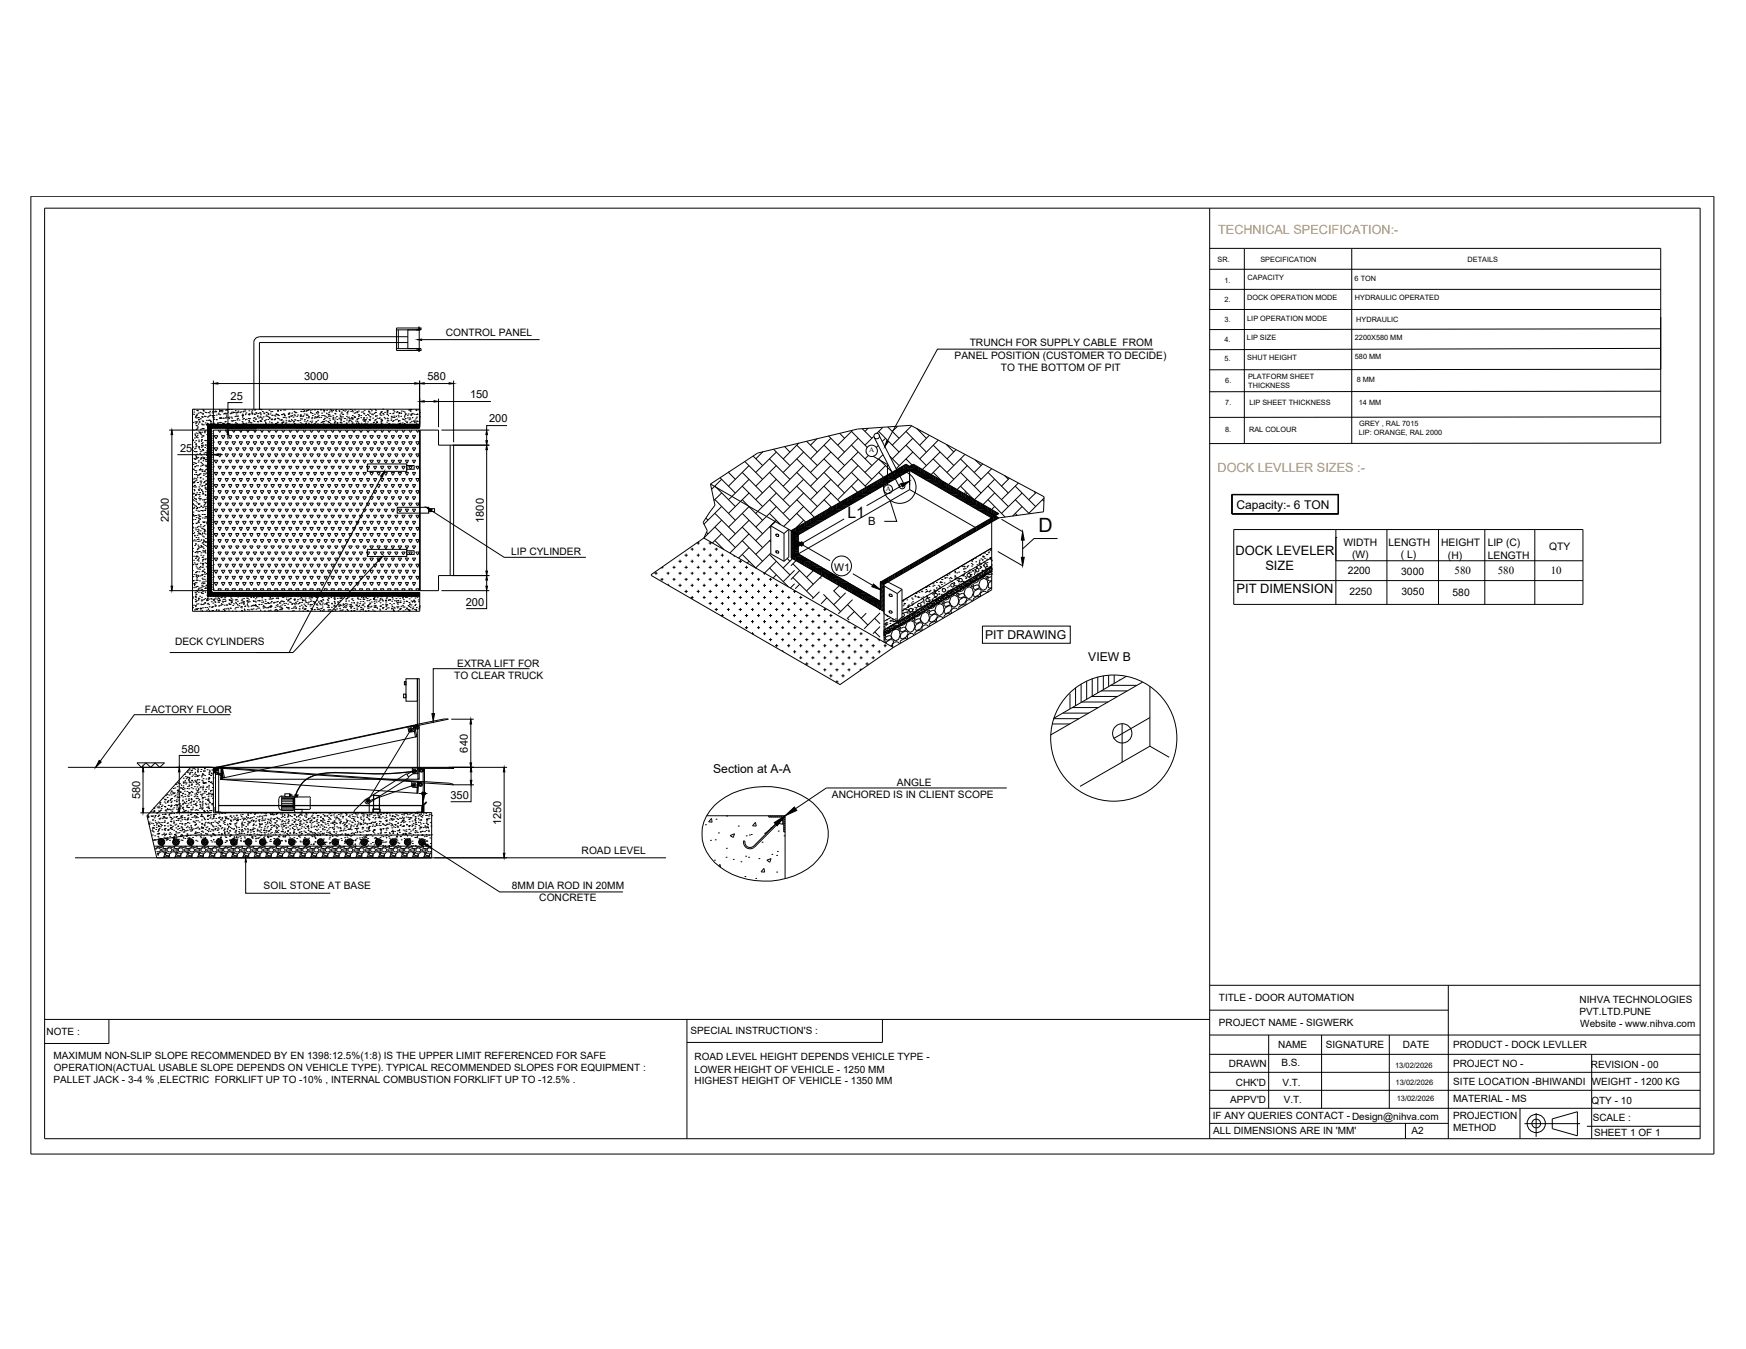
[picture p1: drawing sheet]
<svg xmlns="http://www.w3.org/2000/svg" width="279mm" height="216mm" viewBox="0 0 279 216" stroke-linecap="round" stroke-linejoin="round" font-family="sans-serif">
<defs><g id="words">
<text font-size="3.1" x="166.2" y="85.2">D</text>
<text font-size="2.5" x="135.6" y="82.9">L1</text>
<g font-size="2.1">
<text x="197.7" y="88.8">DOCK LEVELER</text>
<text x="197.9" y="94.9">PIT DIMENSION</text>
<text x="202.5" y="91.3">SIZE</text>
</g>
<g font-size="2" fill="#f8991e">
<text x="194.9" y="37.4">TECHNICAL SPECIFICATION:-</text>
<text x="194.8" y="75.6">DOCK LEVLLER SIZES :-</text>
</g>
<g font-size="1.9">
<text x="197.9" y="81.5">Capacity:- 6 TON</text>
<text x="157.6" y="102.2">PIT DRAWING</text>
<text x="174.1" y="105.8">VIEW B</text>
<text x="114.1" y="123.7">Section at A-A</text>
</g>
<g font-size="1.8">
<text x="36.9" y="64">25</text>
<text x="48.7" y="60.9">3000</text>
<text x="68.4" y="60.9">580</text>
<text x="75.2" y="63.8">150</text>
<text x="78.3" y="67.6">200</text>
<text x="28.8" y="72.3">25</text>
<text x="27" y="83.6" transform="rotate(-90 27 83.6)">2200</text>
<text x="77.4" y="83.7" transform="rotate(-90 77.4 83.7)">1800</text>
<text x="138.9" y="84.1">B</text>
<text x="74.5" y="96.9">200</text>
<text x="29.1" y="120.4">580</text>
<text x="74.9" y="120.4" transform="rotate(-90 74.9 120.4)">640</text>
<text x="22.4" y="127.9" transform="rotate(-90 22.4 127.9)">580</text>
<text x="72.1" y="127.8">350</text>
<text x="80.2" y="132.1" transform="rotate(-90 80.2 132.1)">1250</text>
</g>
<g font-size="1.7">
<text x="215" y="87.4">WIDTH</text>
<text x="216.4" y="89.4">(W)</text>
<text x="222.2" y="87.4">LENGTH</text>
<text x="224.2" y="89.4">( L)</text>
<text x="230.6" y="87.4">HEIGHT</text>
<text x="231.7" y="89.4">(H)</text>
<text x="238.1" y="87.4">LIP (C)</text>
<text x="238.1" y="89.5">LENGTH</text>
<text x="247.9" y="88">QTY</text>
<text x="133.5" y="91.4">W1</text>
<text x="215.7" y="91.9">2200</text>
<text x="215.9" y="95.2">2250</text>
<text x="224.2" y="91.9">3000</text>
<text x="224.3" y="95.3">3050</text>
<text x="232.4" y="95.3">580</text>
<text x="232.8" y="91.9">580</text>
<text x="239.7" y="91.8">580</text>
<text x="248.1" y="91.8">10</text>
</g>
<g font-size="1.6">
<text x="71.4" y="53.8">CONTROL PANEL</text>
<text x="152.8" y="57.4">PANEL POSITION (CUSTOMER TO DECIDE)</text>
<text x="155.2" y="55.4">TRUNCH FOR SUPPLY CABLE FROM</text>
<text x="160.2" y="59.4">TO THE BOTTOM OF PIT</text>
<text x="81.8" y="88.9">LIP CYLINDER</text>
<text x="28" y="103.3">DECK CYLINDERS</text>
<text x="73.2" y="106.7">EXTRA LIFT FOR</text>
<text x="72.7" y="108.6">TO CLEAR TRUCK</text>
<text x="23.2" y="114">FACTORY FLOOR</text>
<text x="143.5" y="125.8">ANGLE</text>
<text x="133.1" y="127.8">ANCHORED IS IN CLIENT SCOPE</text>
<text x="93.1" y="136.7">ROAD LEVEL</text>
<text x="42.2" y="142.3">SOIL STONE AT BASE</text>
<text x="81.9" y="142.3">8MM DIA ROD IN 20MM</text>
<text x="86.3" y="144.2">CONCRETE</text>
<text x="195.1" y="160.3">TITLE - DOOR AUTOMATION</text>
<text x="252.8" y="160.6">NIHVA TECHNOLOGIES</text>
<text x="7.4" y="165.6">NOTE :</text>
<text x="110.5" y="165.4">SPECIAL INSTRUCTION'S :</text>
<text x="195.1" y="164.3">PROJECT NAME - SIGWERK</text>
<text x="204.5" y="167.7">NAME</text>
<text x="212.2" y="167.7">SIGNATURE</text>
<text x="224.5" y="167.7">DATE</text>
<text x="232.5" y="167.7">PRODUCT - DOCK LEVLLER</text>
<text x="252.8" y="162.5">PVT.LTD.PUNE</text>
<text x="252.9" y="164.4">Website - www.nihva.com</text>
<text x="8.6" y="169.5">MAXIMUM NON-SLIP SLOPE RECOMMENDED BY EN 1398:12.5%(1:8) IS THE UPPER LIMIT REFERENCED FOR SAFE</text>
<text x="8.6" y="173.4">PALLET JACK - 3-4 % ,ELECTRIC FORKLIFT UP TO -10% , INTERNAL COMBUSTION FORKLIFT UP TO -12.5% .</text>
<text x="8.6" y="171.4">OPERATION(ACTUAL USABLE SLOPE DEPENDS ON VEHICLE TYPE). TYPICAL RECOMMENDED SLOPES FOR EQUIPMENT :</text>
<text x="111.2" y="169.7">ROAD LEVEL HEIGHT DEPENDS VEHICLE TYPE -</text>
<text x="111.2" y="171.7">LOWER HEIGHT OF VEHICLE - 1250 MM</text>
<text x="111.2" y="173.6">HIGHEST HEIGHT OF VEHICLE - 1350 MM</text>
<text x="196.7" y="170.8">DRAWN</text>
<text x="197.8" y="173.8">CHK'D</text>
<text x="205" y="170.6">B.S.</text>
<text x="205.2" y="173.7">V.T.</text>
<text x="232.5" y="170.8">PROJECT NO -</text>
<text x="232.6" y="173.7">SITE LOCATION -BHIWANDI</text>
<text x="254.6" y="170.9">REVISION - 00</text>
<text x="254.7" y="173.7">WEIGHT - 1200 KG</text>
<text x="194.1" y="179.1">IF ANY QUERIES CONTACT - Design@nihva.com</text>
<text x="196.9" y="176.5">APPV'D</text>
<text x="205.4" y="176.6">V.T.</text>
<text x="232.5" y="176.4">MATERIAL - MS</text>
<text x="232.5" y="179.2">PROJECTION</text>
<text x="254.7" y="176.6">QTY - 10</text>
<text x="254.9" y="179.4">SCALE :</text>
<text x="194.1" y="181.6">ALL DIMENSIONS ARE IN 'MM'</text>
<text x="225.9" y="181.5">A2</text>
<text x="232.5" y="181.1">METHOD</text>
<text x="255.1" y="181.7">SHEET 1 OF 1</text>
</g>
<g font-size="1.2">
<text x="194.8" y="42">SR.</text>
<text x="201.7" y="42">SPECIFICATION</text>
<text x="234.9" y="42">DETAILS</text>
<text x="195.9" y="45.3">1.</text>
<text x="199.6" y="44.9">CAPACITY</text>
<text x="216.8" y="45">6 TON</text>
<text x="195.9" y="48.3">2.</text>
<text x="195.9" y="51.6">3.</text>
<text x="199.6" y="48.1">DOCK OPERATION MODE</text>
<text x="199.6" y="51.3">LIP OPERATION MODE</text>
<text x="216.8" y="48.1">HYDRAULIC OPERATED</text>
<text x="217" y="51.5">HYDRAULIC</text>
<text x="195.9" y="54.8">4.</text>
<text x="195.9" y="57.8">5.</text>
<text x="199.5" y="54.5">LIP SIZE</text>
<text x="199.6" y="57.6">SHUT HEIGHT</text>
<text x="216.8" y="54.5">2200X580 MM</text>
<text x="216.8" y="57.5">580 MM</text>
<text x="196.1" y="61.3">6.</text>
<text x="196.1" y="64.9">7.</text>
<text x="199.7" y="60.6">PLATFORM SHEET</text>
<text x="199.8" y="62">THICKNESS</text>
<text x="199.9" y="64.8">LIP SHEET THICKNESS</text>
<text x="217.1" y="61.1">8 MM</text>
<text x="217.5" y="64.8">14 MM</text>
<text x="196" y="69.1">8.</text>
<text x="199.9" y="69.1">RAL COLOUR</text>
<text x="217.5" y="69.7">LIP: ORANGE, RAL 2000</text>
<text x="217.5" y="68.2">GREY , RAL 7015</text>
<text x="223.3" y="170.9">13/02/2026</text>
<text x="223.3" y="173.7">13/02/2026</text>
<text x="223.5" y="176.2">13/02/2026</text>
</g>
<g font-size="1.1">
<text x="139.1" y="72.4">A</text>
<text x="141.8" y="78.6">A</text>
</g>
</g></defs>
<!-- layer: 0 -->
<g fill="none" stroke="#000" stroke-width=".16">
<path d="M4.9 31.4h269.4v153.3h-269.4zM7.1 33.3h265v148.9h-265zM193.6 33.3v148.9M193.6 39.8h72.2v31.1M199.1 39.8v31.2M216.3 39.8v31.2M67.5 54.4h18.8M184.6 55.9h-34.6l-8 14.7M193.6 43.1h72.2M193.6 46.3h72.2M193.6 49.5h72.2M265.8 52.6l-72.2 .1"/>
<path d="M265.8 55.8l-72.2 .2M265.8 59.1l-72.2 .1M27.1 68.8h6.6M27.5 69.6v24.2M28.4 72.8h4.7M30.8 79h.1M30.8 79.9h.1M30.8 72.1h.1M30.8 70.4h.1M30.8 75.1l.1-.1v.2h-.1M30.8 71h.1M30.8 71.5h.1"/>
<path d="M30.8 77.9h.1M30.9 77.3h.1M30.9 67.6h.1M30.9 79.1h.1M30.9 68.8h.1M30.9 76.7h.1M30.9 77.1l-.1 .1zM30.9 74.3h.2zM31 79.5h.1M31 74h.1M31 75.1h.1M31 77.2l.1 .1v-.2l-.1 .1"/>
<path d="M31 70.4l-.1 .1zM31 66.3h.1v.1zM31 79h.1M31 78.4h.1M31 65.6h.1M31 73.4h.1M31 66h.1M31.1 77.7h.1M31.1 77.1h.1M31.1 72.3h.1M31.1 75.9h.1M31.1 76.5h.1"/>
<path d="M31.1 70.8h.1M31.1 70.1h.1M31.1 77.9h.1M31.1 73.4h.1M31.1 79.8h.1M31.1 74.7h.1M31.1 75.3h.1M31.1 69.5h.1M31.1 77.7l.2-.1zM31.2 74.1h.1M31.2 67.5h.1M31.2 74.7h.1"/>
<path d="M31.2 78.4l-.1 .2zM31.2 69.6h.1v.1zM31.2 72.9h.1M31.2 73.5h.1M31.2 66.8h.1M31.2 77h.1M31.2 71.8l-.1 .1zM31.3 71.7h.1M31.3 72.3h.1M31.3 79.9h.1M31.3 79.2h.1M31.3 67.8h.1"/>
<path d="M31.3 66.7h.1M31.3 70.5h.1M31.3 71.1h.1M31.3 71.4h.1M31.3 74.2h.1M31.3 77.9h.1M31.3 75.6h.1M31.3 73.3h.1M31.3 71h.1M31.4 69.3h.1M31.4 69.9h.1M31.4 76.6h.1"/>
<path d="M31.4 75.4h.1M31.4 68.7h.1M31.4 66.5h.1M31.4 73h.1v.1zM31.4 79.2v.1h-.2l.2-.1M31.4 68.1h.1M31.4 75.9h.1M31.4 71.4h.1M31.4 79.1h.1M31.4 76.8h.1M31.4 74.5h.1M31.4 72.3h.1"/>
<path d="M31.4 70h.1M31.4 67.6h.1M31.4 66.9h.1M31.4 67.5h.1M31.4 79.8v.1zM31.5 65.7h.1M31.5 66.3h.1M31.5 73.3h.1M31.5 72.7h.1M31.5 78.9h.1M31.5 73.1l-.1 .1zM31.5 69.7h.1"/>
<path d="M31.5 68.5h.1M31.5 66.4l-.1 .1zM31.6 70.1h.1M31.6 69.4h.1M31.6 77.2h.1M31.6 76.1h.1M31.6 76.4l.1-.1zM31.6 65.7h.1M31.6 68.3h.1v.1zM31.7 66.8h.1M31.7 73.2h.1M31.7 66.1h.1"/>
<path d="M31.7 74h.1M31.7 79.2h.1M31.7 78.3h.1M31.7 76h.1M31.7 73.7h.1M31.7 74.5v.1zM31.8 70.7h.1M31.8 78.5h.1M31.8 71.6h.1M31.8 70.4h.1M31.8 71.5h.1M31.8 69.1h.1"/>
<path d="M31.8 66.8h.1M31.8 67.8l-.1 .1zM31.8 79.7h.1v.1zM31.8 77.9h.1M31.8 71.7h.1zM31.9 67.4h.1M31.9 75.9h.1M31.9 75.2h.1M31.9 67.6h.1M31.9 79.1h.1M31.9 67.1v.1h-.2zM31.9 79.4h.1"/>
<path d="M31.9 75.1h.1M31.9 69.3l.1-.1v.1zM31.9 78.8h.1M31.9 78.2h.1M31.9 79.8h.1M31.9 72.6h.1M31.9 72h.1M31.9 69.3l.2-.2v.2h-.2M31.9 75.9l.1 .1-.1-.1zM32 77.6h.1M32 77h.1M32 66h.1"/>
<path d="M32 75.8h.1M32 76.4h.1M32 69.3h.1M32 76.5h.1M32 73.5h.1M32 72.3h.1M32 75.1l.2-.1zM32.1 74.6h.1M32.1 75.2h.1M32.1 68.7h.1M32.1 79.8h.1M32.1 67h.1v.1z"/>
<path d="M32.1 73.4h.1M32.1 74h.1M32.1 69.5h.1M32.1 77.3l.1-.1v.1zM32.2 72.8h.1M32.2 66.1h.1M32.2 73.2h.1M32.2 77h.1M32.2 70.6v-.1l.1 .2zM32.2 71.6h.1M32.2 72.2h.1M32.2 78.4h.1"/>
<path d="M32.2 71.3l.1-.1 .1 .2zM32.2 78.4h.1v.1zM32.2 70.4h.1M32.2 71h.1M32.2 70h.1M32.2 77.8h.1M32.2 67.9h.1M32.2 66.7h.1M32.2 70.4l.2-.1-.1 .1zM32.3 69.2h.1M32.3 69.8h.1M32.3 75.4h.1"/>
<path d="M32.3 74.2h.1M32.3 68h.1M32.3 68.6h.1M32.3 66.7h.1M32.3 75.2h.1M32.3 74.5h.1M32.4 66.8h.1M32.4 67.4h.1M32.4 71.4h.1M32.4 77.7h.1M32.4 75.4h.1M32.4 73.2h.1"/>
<path d="M32.4 70.9h.1M32.4 68.6h.1M32.4 65.6h.1M32.4 66.2h.1M32.4 79.1h.1M32.4 71.9h.1M32.4 78.9h.1M32.4 66.3h.1M32.4 72l.1-.1v.1zM32.5 71.2h.1M32.5 79h.1M32.5 76.7h.1"/>
<path d="M32.5 74.4h.1M32.5 72.1h.1M32.5 69.8h.1M32.5 67.5h.1M32.5 78.6v.1h-.1zM32.5 73.7h.1zM32.5 68.6h.1M32.5 65.7h.1v.1zM32.5 68h.1M32.5 75.8h.1M32.5 77.3h.1M32.5 76.1h.1"/>
<path d="M32.6 65.8h.1M32.6 73.2l-.1 .2h.1v-.1M32.6 72.5h.1M32.6 73.3h.1M32.7 75.5l.1-.2v.2zM32.7 77.1l.1-.1v.2zM32.7 69.3h.1M32.7 77.7h.1M32.7 77.1h.1M32.7 79.9l.1 .2h-.2zM32.7 69.1l.1-.1v.1zM32.8 71.6h.1"/>
<path d="M32.8 70.5h.1M32.8 73.2v.2h-.1zM32.8 79.9h.1M32.8 74.5h.1M32.8 78h.1M32.8 79.2h.1M32.8 78.1h.1M32.8 75.9h.1M32.8 73.5h.1M32.8 66.5v.2h-.1zM32.8 79.3h.1M32.8 78.7h.1"/>
<path d="M32.8 66h.1M32.8 73.8h.1M32.8 67.7h.1M32.8 71.2h.1M32.8 69h.1M32.8 66.7h.1M32.9 78.1h.1M32.9 77.5h.1M32.9 71.2h.1M32.9 75.2h.1M32.9 72.4h.1v.1zM32.9 76.9h.1"/>
<path d="M32.9 76.3h.1M32.9 70.5h.1M32.9 78.4h.1M32.9 77.5l.1-.1 .1 .2zM33 75.7h.1M33 66h.1M33 74.5h.1M33 75.1h.1M33 67.9h.1M33 67.3h.1M33 73.5h.1M33 72.3h.1"/>
<path d="M33 74.6v.1h-.1zM33 73.3h.1M33 73.9h.1M33 79.9h.1M33 67.9l.1 .1h-.1zM33.1 72.1h.1M33.1 72.7h.1M33.1 79.6h.1M33.1 71.8h.1M33.1 69.6h.1M33.1 70.9h.1M33.1 71.5h.1"/>
<path d="M33.1 77h.1M33.1 67.8l.2-.1-.1 .1zM33.2 69.7h.1M33.2 70.3h.1M33.2 77h.1M33.2 76.4h.1M33.2 66.8h.1M33.2 67.9h.1M33.2 69.2h.1M33.2 69.6h.1M33.2 70h.1M33.2 70.4h.1"/>
<path d="M33.2 70.7h.1M33.2 71.2h.1M33.2 71.6h.1M33.2 72h.1M33.2 72.4h.1M33.2 72.8h.1M33.2 74.6h.1M33.2 75h.1M33.2 75.4h.1M33.2 75.7h.1M33.2 76.1h.1M33.2 76.6h.1"/>
<path d="M33.2 77.4h.1M33.2 77.8h.1M33.2 78.1h.1M33.2 80h.1M33.2 67.9v27.5M33.2 68.3h.1M33.2 68.7h.1M33.2 69.9h.1M33.2 73.3h.1M33.2 73.7h.1M33.2 74h.1M33.2 75.3h.1"/>
<path d="M33.2 76l.1 .1M33.2 67.9h33.9M33.2 78.7h.1M33.2 79h.1M33.2 79.4h.1M33.2 79.8h.1M33.3 72h.1M33.3 72.3h.1M33.3 72.7h.1M33.3 77.3h.1M33.3 77.7h.1M33.3 78.1h.1"/>
<path d="M33.3 67.3h.1M33.3 67.9h.1M33.3 67.9l-.1 .1M33.3 68.1v.1M33.3 68.5h.1M33.3 68.9h.1M33.3 69.3h.1M33.3 69.6v.1M33.3 70v.1M33.3 70.4h.1M33.3 70.8h.1M33.3 71.2h.1"/>
<path d="M33.3 71.5v.1M33.3 73.1v.1M33.3 73.5h.1M33.3 73.9h.1M33.3 74.3h.1M33.3 74.6v.1M33.3 75v.1M33.3 75.4h.1M33.3 75.8h.1M33.3 76.2h.1M33.3 76.5v.1M33.3 76.9v.1"/>
<path d="M33.3 78.5h.1M33.3 78.9h.1M33.3 79.2v.1M33.3 79.6v.1M33.3 68.6h.1M33.3 69l-.1 .1M33.3 69h.1M33.3 69.4l-.1 .1M33.3 69.4h.1M33.3 70.7h.1M33.3 71.1h-.1M33.3 71h.1"/>
<path d="M33.3 71.5h-.1M33.3 71.4h.1M33.3 74h.1M33.3 74.4l-.1 .1M33.3 74.4h.1M33.3 74.8h-.1M33.3 74.8h.1M33.3 76h.1M33.3 76.5h-.1M33.3 76.4h.1M33.3 76.8l-.1 .1M33.3 76.8h.1"/>
<path d="M33.3 79.4h.1M33.3 79.8h.1M33.3 68.1h.1M33.3 69.8l-.1 .1M33.3 70.1l-.1 .1M33.3 71.8l-.1 .1M33.3 72.2l-.1 .1M33.3 73.1h.1M33.3 73.4h.1M33.3 75.1l-.1 .1M33.3 75.5l-.1 .1M33.3 77.2l-.1 .1"/>
<path d="M33.3 77.6h-.1M33.3 78.4h.1M33.3 78.8h.1M33.3 66h.1M33.3 66.6h.1M33.3 68.8v.1M33.3 69.2v.1M33.3 69.6h.1M33.3 70h.1M33.3 70.7v.1M33.3 71.1v.1M33.3 71.5h.1"/>
<path d="M33.3 71.9h.1M33.3 73.8v.1M33.3 74.2v.1M33.3 74.6h.1M33.3 75h.1M33.3 75.7v.1M33.3 76.1v.1M33.3 76.5h.1M33.3 76.9h.1M33.3 77.6v.1M33.3 79.2h.1M33.3 79.6h.1"/>
<path d="M33.3 80h.1M33.3 69.7h.1M33.3 70.1h.1M33.3 71.8h.1M33.3 72.1h.1M33.3 74.7h.1M33.3 75.1h.1M33.3 75.5h.1M33.3 77.1h.1M33.3 77.5h.1M33.3 67.9l-.1 .2M33.3 68.3l-.1 .2"/>
<path d="M33.3 68.7l-.1 .1M33.3 69l-.1 .2M33.3 69.4l-.1 .2M33.3 69.8v.1M33.3 70.2v.1M33.3 70.5l-.1 .1M33.3 70.9l-.1 .1M33.3 72.5l-.1 .1M33.3 72.9l-.1 .2M33.3 73.3l-.1 .1M33.3 73.7l-.1 .1M33.3 74l-.1 .2"/>
<path d="M33.3 74.8l-.1 .1M33.3 75.2v.1M33.3 75.6h.1M33.3 75.9l-.1 .1M33.3 76.2l-.1 .2M33.3 77.9l-.1 .1M33.3 78.3l-.1 .1M33.3 78.7l-.1 .1M33.3 79l-.1 .2M33.3 79.4l-.1 .1M33.3 79.8l-.1 .1M33.3 68h.1"/>
<path d="M33.3 68.4h.1M33.3 68.8h.1M33.3 70.6h.1M33.3 73.8h.1M33.3 74.2h.1M33.3 75.9v.1M33.3 76.3v.1M33.3 79.5h.1M33.4 71.2l-.2 .2M33.4 71.6l-.2 .2M33.4 71.7h.1M33.4 72.1h.1"/>
<path d="M33.4 72.5h.1M33.4 72.9h.1M33.4 76.6l-.2 .2M33.4 77l-.2 .1M33.4 77.5h.1M33.4 77.9h.1M33.4 78.2h.1M33.4 67.9l-.2 .2M33.4 68.2v.1M33.4 68.6v.1M33.4 69h.1M33.4 69.4h.1"/>
<path d="M33.4 69.8h.1M33.4 70.1v.1M33.4 70.5v.1M33.4 70.9v.1M33.4 71.3h.1M33.4 73.2v.1M33.4 73.6v.1M33.4 74h.1M33.4 74.4h.1M33.4 74.8h.1M33.4 75.1v.1M33.4 75.5v.1"/>
<path d="M33.4 75.9h.1M33.4 76.3h.1M33.4 76.7h.1M33.4 77v.1M33.4 78.6v.1M33.4 79h.1M33.4 79.4h.1M33.4 79.8h.1M33.4 68.4h.1M33.4 68.7h.1M33.4 69.1h.1M33.4 69.6h-.1"/>
<path d="M33.4 69.5h.1M33.4 70.4h.1M33.4 70.8h.1M33.4 71.2h.1M33.4 71.5h.1M33.4 73.7h.1M33.4 74.1h.1M33.4 74.5h.1M33.4 74.9l-.1 .1M33.4 74.9h.1M33.4 75.8h.1M33.4 76.2h.1"/>
<path d="M33.4 76.5h.1M33.4 76.9h.1M33.4 79.5h.1M33.4 79.9h.1M33.4 68.2h.1M33.4 69.9l-.1 .1M33.4 70.3l-.1 .1M33.4 71.9l-.2 .2M33.4 72.3l-.2 .2M33.4 72.4h.1M33.4 72.8h.1M33.4 73.2h.1"/>
<path d="M33.4 73.6h.1M33.4 75.3l-.1 .1M33.4 75.6l-.1 .1M33.4 77.3l-.2 .2M33.4 77.7l-.2 .2M33.4 77.8h.1M33.4 78.6h.1M33.4 68.6h.1M33.4 69.3v.1M33.4 69.7v.1M33.4 70.1h.1M33.4 70.5h.1"/>
<path d="M33.4 70.9h.1M33.4 71.2v.1M33.4 71.6v.1M33.4 72v.1M33.4 74.3v.1M33.4 74.7v.1M33.4 75.1h.1M33.4 75.5h.1M33.4 76.2v.1M33.4 76.6v.1M33.4 77h.1M33.4 77.4h.1"/>
<path d="M33.4 79.3v.1M33.4 79.7v.1M33.4 69.9h.1M33.4 70.2h.1M33.4 71.1h.1M33.4 71.9h.1M33.4 72.3h.1M33.4 75.2h.1M33.4 75.6h.1M33.4 77.3h.1M33.4 77.6h.1M33.5 67.9l-.1 .1"/>
<path d="M33.5 68l-.2 .2M33.5 68.4l-.2 .2M33.5 68.8l-.2 .1M33.5 69.2l-.2 .1M33.5 69.6h-.1M33.5 69.9l-.1 .1M33.5 70.6l-.2 .1M33.5 72.6l-.3 .3M33.5 73l-.2 .2M33.5 73.4l-.2 .2M33.5 73.8l-.2 .2M33.5 74.2l-.2 .1"/>
<path d="M33.5 74.5l-.2 .2M33.5 74.9l-.2 .2M33.5 75.3l-.1 .1M33.5 76l-.2 .1M33.5 76.4l-.2 .1M33.5 78l-.3 .3M33.5 78.4l-.2 .2M33.5 78.8l-.2 .2M33.5 79.2l-.2 .1M33.5 79.5l-.2 .2M33.5 79.9l-.2 .2M33.5 67.2h.1"/>
<path d="M33.5 66.5h.1M33.5 66.1h.1M33.5 68.2h.1M33.5 68.5h.1M33.5 69.8h.1M33.5 70.2h.1M33.5 70.3l-.1 .1M33.5 70.6h.1M33.5 70.7h-.1M33.5 73.2h.1M33.5 73.5h.1M33.5 73.9h.1"/>
<path d="M33.5 74.3h.1M33.5 75.2h.1M33.5 75.6h.1M33.5 75.7h-.1M33.5 75.9h.1M33.5 76.1h-.1M33.5 76.3h.1M33.5 78.5h.1M33.5 78.9h.1M33.5 79.3h.1M33.5 79.7h.1M33.5 71l-.2 .1"/>
<path d="M33.5 71.3l-.2 .2M33.5 71.8h.1M33.5 72.2h.1M33.5 72.6h.1M33.5 73h.1M33.5 76.7l-.2 .2M33.5 77.1l-.2 .2M33.5 77.2h.1M33.5 77.6h.1M33.5 78h.1M33.5 78.4h.1M33.5 67.3h.1"/>
<path d="M33.5 68h.1M33.5 68.4h.1M33.5 68.7v.1M33.5 69.1v.1M33.5 69.5v.1M33.5 69.9h.1M33.5 70.3h.1M33.5 70.7h.1M33.5 71v.1M33.5 71.4v.1M33.5 73.4h.1M33.5 73.7v.1"/>
<path d="M33.5 74.1v.1M33.5 74.5h.1M33.5 74.9h.1M33.5 75.3h.1M33.5 75.6v.1M33.5 76v.1M33.5 76.4v.1M33.5 76.8h.1M33.5 78.7v.1M33.5 79.1v.1M33.5 79.5h.1M33.5 79.9h.1"/>
<path d="M33.5 67.9l-.3 .3M33.5 68.9v.1M33.5 68.9h.1M33.5 69.3h.1M33.5 70.5h.1M33.5 70.9h.1M33.5 71.3h.1M33.5 74.7h.1M33.5 74.6h.1M33.5 75.1h.1M33.5 75h.1M33.5 76.7h.1"/>
<path d="M33.5 77h.1M33.5 79.2h.1M33.5 79.6h.1M33.6 68.2l-.2 .1M33.6 68.6l-.2 .1M33.6 69h-.1M33.6 69.3l-.1 .1M33.6 69.6l-.1 .1M33.6 70l-.1 .1M33.6 71.7l-.3 .2M33.6 72.1l-.3 .2M33.6 72.4l-.3 .2"/>
<path d="M33.6 72.8l-.3 .2M33.6 73.2l-.2 .2M33.6 73.6l-.2 .1M33.6 74l-.2 .1M33.6 74.3l-.1 .1M33.6 74.7l-.1 .1M33.6 75.4l-.1 .1M33.6 77.4l-.3 .2M33.6 77.8l-.3 .2M33.6 78.2l-.3 .2M33.6 78.6l-.2 .1M33.6 79l-.2 .1"/>
<path d="M33.6 79.3l-.2 .2M33.6 79.7l-.2 .1M33.6 65.8h.1M33.6 67.9h.1M33.6 69.2h.1M33.6 69.6h.1M33.6 70h.1M33.6 70.1h-.1M33.6 72.6h.1M33.6 72.9h.1M33.6 73.3h.1M33.6 74.6h.1"/>
<path d="M33.6 75h.1M33.6 75.4h.1M33.6 75.5h-.1M33.6 77.9h.1M33.6 78.3h.1M33.6 78.7h.1M33.6 79.1h.1M33.6 80h.1M33.6 70.4l-.1 .1M33.6 70.7l-.1 .2M33.6 71.2h.1M33.6 71.6h.1"/>
<path d="M33.6 72h.1M33.6 75.7l-.1 .2M33.6 76.1l-.1 .1M33.6 76.6h.1M33.6 77h.1M33.6 77.4h.1M33.6 68.3h.1M33.6 68.2h.1M33.6 68.5v.1M33.6 68.9v.1M33.6 69.3h.1M33.6 69.7h.1"/>
<path d="M33.6 70.1h.1M33.6 70.4v.1M33.6 70.8v.1M33.6 72.4h.1M33.6 72.8h.1M33.6 73.2h.1M33.6 73.5v.1M33.6 73.9v.1M33.6 74.3h.1M33.6 74.7h.1M33.6 75.1h.1M33.6 75.4v.1"/>
<path d="M33.6 75.8v.1M33.6 76.2h.1M33.6 77.8h.1M33.6 78.1v.1M33.6 78.5v.1M33.6 78.9v.1M33.6 79.3h.1M33.6 79.7h.1M33.6 68.7h.1M33.6 68.3v.1M33.6 69.9h.1M33.6 70.3h.1"/>
<path d="M33.6 70.7h.1M33.6 73.7h.1M33.6 74h.1M33.6 74.1h.1M33.6 75.3h.1M33.6 75.7h.1M33.6 76.1h.1M33.6 79h.1M33.6 79.4h.1M33.6 79.8h.1M33.6 79.5h.1M33.6 79.8v.1"/>
<path d="M33.6 66.5l.1-.1v.1zM33.6 69v.1M33.6 69.4v.1M33.6 71.1l-.1 .1M33.6 71.5l-.1 .1M33.6 72.3h.1M33.6 72.7h.1M33.6 74.4v.1M33.6 74.8v.1M33.6 76.5l-.1 .1M33.6 76.8l-.1 .2M33.6 77.3h.1"/>
<path d="M33.6 77.7h.1M33.6 78.1h.1M33.6 68.1v.1M33.6 68.5h.1M33.6 68.9h.1M33.6 69.6v.1M33.6 70v.1M33.6 70.4h.1M33.6 70.8h.1M33.6 71.5v.1M33.6 73.1v.1M33.6 73.5h.1"/>
<path d="M33.6 73.9h.1M33.6 74.6v.1M33.6 75v.1M33.6 75.8h.1M33.6 76.5v.1M33.6 76.9v.1M33.6 78.5h.1M33.6 78.9h.1M33.6 79.2v.1M33.6 79.6v.1M33.6 67.9l-.4 .5M33.6 68.6h.1"/>
<path d="M33.6 69h.1M33.6 69.4h.1M33.6 71h.1M33.6 71.4h.1M33.6 74.4h.1M33.6 74.8h.1M33.6 76h.1M33.6 76.4h.1M33.6 76.8h.1M33.7 67.9l-.2 .2M33.7 68.3l-.1 .2M33.7 68.7l-.1 .1"/>
<path d="M33.7 69.1l-.1 .1M33.7 69.5l-.1 .1M33.7 69.8l-.1 .1M33.7 70.1l-.1 .2M33.7 71.8l-.2 .2M33.7 72.2l-.2 .2M33.7 72.6l-.2 .2M33.7 72.9l-.2 .2M33.7 73.3l-.2 .2M33.7 73.7l-.1 .1M33.7 74.1l-.1 .1M33.7 74.5h-.1"/>
<path d="M33.7 74.8l-.1 .1M33.7 75.1l-.1 .2M33.7 75.5l-.1 .1M33.7 77.2l-.2 .2M33.7 77.6l-.2 .2M33.7 77.9l-.2 .2M33.7 78.3l-.2 .2M33.7 78.7l-.2 .2M33.7 79.1l-.1 .1M33.7 79.5l-.1 .1M33.7 79.8l-.1 .1M33.7 67.8h.1"/>
<path d="M33.7 68.1h.1M33.7 69h.1M33.7 69.3h.1M33.7 69.7h.1M33.7 70.1h.1M33.7 69.9h-.1M33.7 70.2l-.1 .1M33.7 72.7h.1M33.7 73.1h.1M33.7 73.4h.1M33.7 74.7h.1M33.7 75.1h.1"/>
<path d="M33.7 75.5h.1M33.7 75.2l-.1 .1M33.7 75.6h-.1M33.7 78.1h.1M33.7 78.4h.1M33.7 78.8h.1M33.7 70.5l-.1 .2M33.7 70.9l-.1 .1M33.7 71h.1M33.7 71.4h.1M33.7 71.8h.1M33.7 72.1h.1"/>
<path d="M33.7 75.9l-.1 .1M33.7 76.2l-.1 .2M33.7 76.8h.1M33.7 77.1h.1M33.7 77.5h.1M33.7 68h.1M33.7 67.9h.1M33.7 68.3h.1M33.7 68.7h.1M33.7 69v.1M33.7 69.4v.1M33.7 69.8v.1"/>
<path d="M33.7 70.2h.1M33.7 70.6h.1M33.7 72.5v.1M33.7 72.9h.1M33.7 73.3h.1M33.7 73.7h.1M33.7 74v.1M33.7 74.4v.1M33.7 74.8h.1M33.7 75.2h.1M33.7 75.6h.1M33.7 75.9v.1"/>
<path d="M33.7 76.3v.1M33.7 77.9h.1M33.7 78.3h.1M33.7 78.7h.1M33.7 79v.1M33.7 79.4v.1M33.7 79.8h.1M33.7 68.4h.1M33.7 68.8h.1M33.7 68.5h.1M33.7 70.4h.1M33.7 70.8h.1"/>
<path d="M33.7 73.8h.1M33.7 74.2h.1M33.7 73.8v.1M33.7 75.4h.1M33.7 75.8h.1M33.7 76.2h.1M33.7 79.2h.1M33.7 79.5h.1M33.8 69.2l-.1 .1M33.8 69.6h-.1M33.8 71.2l-.2 .2M33.8 71.6l-.2 .2"/>
<path d="M33.8 71.7h.1M33.8 72.1h.1M33.8 72.5h.1M33.8 72.9h.1M33.8 74.5l-.1 .1M33.8 74.9l-.1 .1M33.8 76.6l-.2 .2M33.8 77l-.2 .2M33.8 77.5h.1M33.8 77.9h.1M33.8 78.2h.1M33.8 79.9l-.1 .1"/>
<path d="M33.8 68.2v.1M33.8 68.6v.1M33.8 69h.1M33.8 69.4h.1M33.8 69.8h.1M33.8 70.1v.1M33.8 70.5v.1M33.8 70.9v.1M33.8 71.3h.1M33.8 73.2v.1M33.8 73.6v.1M33.8 74h.1"/>
<path d="M33.8 74.4h.1M33.8 74.8h.1M33.8 75.1v.1M33.8 75.5v.1M33.8 75.9h.1M33.8 76.3h.1M33.8 76.7h.1M33.8 77v.1M33.8 78.6v.1M33.8 79h.1M33.8 79.4h.1M33.8 79.8h.1"/>
<path d="M33.8 67.9l-.6 .6M33.8 68.4h.1M33.8 68.7h.1M33.8 69.1h.1M33.8 69.5h.1M33.8 69.6h.1M33.8 70.4h.1M33.8 70h.1M33.8 70.8h.1M33.8 71.2h.1M33.8 71.5h.1M33.8 73.7h.1"/>
<path d="M33.8 74.1h.1M33.8 74.5h.1M33.8 74.9h.1M33.8 75.8h.1M33.8 75.4h.1M33.8 76.2h.1M33.8 76.5h.1M33.8 76.9h.1M33.8 79.5h.1M33.8 79.9h.1M33.8 68.1l-.2 .1M33.8 68.5l-.1 .1"/>
<path d="M33.8 68.6h.1M33.8 68.9h-.1M33.8 69.3h-.1M33.8 69.9l-.1 .1M33.8 70.1h.1M33.8 70.3l-.1 .1M33.8 70.5h.1M33.8 70.7l-.1 .1M33.8 70.9h.1M33.8 71l-.1 .2M33.8 71.4l-.1 .1M33.8 71.8l-.1 .1"/>
<path d="M33.8 71.9l-.2 .3M33.8 72.2l-.1 .1M33.8 72.3l-.2 .2M33.8 72.4h.1M33.8 72.6h-.1M33.8 72.7l-.2 .2M33.8 72.8h.1M33.8 72.9l-.1 .1M33.8 73.1l-.2 .1M33.8 73.2h.1M33.8 73.4l-.2 .2M33.8 73.6h.1"/>
<path d="M33.8 73.9l-.1 .1M33.8 74.3h-.1M33.8 74.6l-.1 .1M33.8 75l-.1 .1M33.8 75.1h.1M33.8 75.3l-.1 .1M33.8 75.5h.1M33.8 75.6l-.1 .2M33.8 76l-.1 .2M33.8 76.4l-.1 .1M33.8 76.8l-.1 .1M33.8 77h.1"/>
<path d="M33.8 77.2l-.1 .1M33.8 77.3l-.2 .3M33.8 77.4h.1M33.8 77.6l-.1 .1M33.8 77.7l-.2 .2M33.8 77.8h.1M33.8 77.9l-.1 .1M33.8 78.1l-.2 .2M33.8 78.3l-.1 .1M33.8 78.4l-.2 .2M33.8 78.6h.1M33.8 78.8l-.2 .2"/>
<path d="M33.8 79.2l-.1 .1M33.8 79.6l-.1 .1M33.8 67.7h.1M33.8 67.4v.2l-.2-.1zM33.8 68.7l-.6 .6M33.8 68.8l-.6 .6M33.8 68.9l-.6 .6M33.8 69l-.6 .6M33.8 69.2l-.6 .6M33.8 69.3l-.6 .6M33.8 69.4l-.6 .6M33.8 69.6l-.6 .5"/>
<path d="M33.8 69.7l-.5 .6M33.8 69.8l-.6 .6M33.8 69.9l-.6 .7M33.8 70.1l-.5 .6M33.8 70.2l-.6 .6M33.8 70.3l-.6 .7M33.8 70.4l-.6 .7M33.8 70.6l-.6 .6M33.8 70.7l-.6 .6M33.8 70.8l-.6 .7M33.8 71l-.6 .6M33.8 71.1l-.6 .6"/>
<path d="M33.8 71.2l-.6 .6M33.8 71.4l-.6 .6M33.8 71.5l-.6 .6M33.8 71.6l-.6 .6M33.8 71.8l-.6 .5M33.8 71.9l-.6 .6M33.8 72l-.6 .6M33.8 72.1l-.6 .6M33.8 72.3l-.6 .6M33.8 72.4l-.6 .6M33.8 72.5l-.6 .6M33.8 72.6l-.6 .6"/>
<path d="M33.8 72.8l-.6 .6M33.8 72.9l-.6 .6M33.8 73l-.6 .6M33.8 73.2l-.6 .5M33.8 73.3l-.6 .6M33.8 73.4l-.6 .6M33.8 73.5l-.6 .6M33.8 73.7l-.6 .6M33.8 73.8l-.6 .6M33.8 73.9l-.6 .6M33.8 74l-.6 .6M33.8 74.2l-.6 .6"/>
<path d="M33.8 74.3l-.6 .6M33.8 74.4l-.6 .6M33.8 74.5l-.6 .6M33.8 74.7l-.6 .6M33.8 74.8l-.6 .6M33.8 74.9l-.6 .6M33.8 75.1l-.6 .5M33.8 75.2l-.6 .7-.1-.1 .1-.1M33.8 75.3l-.6 .6M33.8 75.8l-.6 .7M33.8 75.4l-.6 .7M33.8 75.6l-.6 .6"/>
<path d="M33.8 75.7l-.6 .6M33.8 76.5l-.6 .6M33.8 75.9l-.6 .7M33.8 76.1l-.6 .6M33.8 76.2l-.6 .6M33.8 76.3l-.6 .7M33.8 76.6l-.6 .6M33.8 76.8l-.6 .5M33.8 76.9l-.6 .6M33.8 77l-.6 .6M33.8 77.1l-.6 .6M33.8 77.3l-.6 .6"/>
<path d="M33.8 77.4l-.6 .6M33.8 77.5l-.6 .6M33.8 77.6l-.6 .6M33.8 77.8l-.6 .6M33.8 77.9l-.6 .6M33.8 78l-.6 .6M33.8 78.1l-.6 .6M33.8 78.3l-.6 .6M33.8 78.4l-.6 .6M33.8 78.5l-.6 .6M33.8 78.7l-.6 .5M33.8 78.8l-.6 .6"/>
<path d="M33.8 78.9l-.6 .6M33.8 79l-.6 .6M33.8 79.2l-.6 .6M33.8 79.3l-.6 .6M33.8 79.4l-.6 .6M33.8 79.5l-.6 .6M33.8 79.7l-.6 .6M33.8 79.8l-.6 .6M33.8 79.9l-.6 .6M33.8 68.2h.1M33.8 79.1h.1M33.9 67.9l-.1 .1"/>
<path d="M33.9 68.2h.1M33.9 68v.1M33.9 68.4v.1M33.9 66.5h.1M33.9 67.9l-.7 .7M33.9 68h.1M33.9 68.4h.1M33.9 68.5h.1M33.9 68.2l-.1 .1M33.9 66.1h.1M33.9 67.9h.1M34 67.9h.1"/>
<path d="M34 65.8h.1M34 68.3h.1M34 68.2h.1M34 68.3l-.1 .1M34 68.1v.1M34 68.5h.1M34 67.9l-.8 .8M34 66.8l.1-.1zM34.1 67.9l-.2 .2M34.1 68.3l-.2 .2M34.1 68.1h.1M34.1 68h.1"/>
<path d="M34.1 68.4h.1M34.1 67.9h.1M34.1 68.3h.1M34.1 67.1h.1M34.1 66.8h.1M34.1 60.9l.1 7.5M34.1 67.9l-.9 1M34.1 70.7h.2l-.2 .3M34.1 74.6h.2l-.2 .2M34.1 78.5h.2l-.2 .3M34.1 72.6h.2l-.2 .3M34.1 76.6h.2l-.2 .2"/>
<path d="M34.2 68.1l-.2 .1M34.2 68.5h-.1M34.2 67.1h.1M34.2 67.7h.1M34.2 68.2h.1M34.2 67.9l-.1 .1M34.2 66.5h.1M34.2 68v.1M34.2 68.4v.1M34.2 68.8l-.1 .2M34.3 68.2l-.1 .1M34.3 65.9h.1"/>
<path d="M34.3 68.5h.1M34.3 69.7h.6l-.3 .5zM34.3 73.7h.6l-.3 .4zM34.3 75.6h.6l-.3 .5zM34.3 79.5h.6l-.3 .5zM34.3 71.7h.6l-.3 .5zM34.3 77.6h.6l-.3 .5zM34.3 67.9l-1.1 1.1M34.3 67.9h.1M34.3 68h.1M34.3 68.2h.1M34.4 67.9h.1"/>
<path d="M34.4 68.3l-.1 .1M34.4 68.3h.1M34.4 68.2h.1M34.4 68l-.1 .1M34.4 68.4l-.1 .1M34.4 65.8h.1M34.4 67.9l-1.2 1.2M34.4 67.9v.1M34.4 68.3v.1M34.4 68.1h.1M34.5 68.5h-.1M34.5 65.9h.1"/>
<path d="M34.5 67.9h.1M34.5 68.3h.1M34.5 68h.1M34.5 68.4h.1M34.5 68.1l-.1 .1M34.5 68.5h.1M34.6 67.1h.1M34.6 67.9l-.7 .6M34.6 68.2h.1M34.6 68.1h.1M34.6 68.5h.1M34.6 68.2l-.1 .1"/>
<path d="M34.6 67.9l-.1 .1M34.6 66.4h.1M34.6 68v.1M34.6 68.4v.1M34.7 68.2l-.1 .1M34.7 68.5h.1M34.7 67.2l.1-.1zM34.7 67.9l-.6 .6M34.7 67.9h.1M34.7 68h.1M34.7 68.2h.1M34.7 68.3v.1"/>
<path d="M34.7 68.3h.1M34.8 68l-.1 .1M34.8 68.4l-.1 .1M34.8 67.7h.1M34.8 67.9l-.6 .6M34.8 68.1h.1M34.8 67.9v.1M34.8 68.3v.1M34.8 68.1v.1M34.9 68.2h-.1M34.9 68.5h-.1M34.9 68h.1"/>
<path d="M34.9 68.4h.1M34.9 67.9h.1M34.9 70.7h.5l-.2 .5zM34.9 74.6h.5l-.2 .5zM34.9 78.5h.5l-.2 .5zM34.9 76.6h.5l-.2 .5zM34.9 72.6h.5l-.2 .6zM34.9 61.4h31.5M34.9 72.8h.7M34.9 66.1h.1M34.9 68.1v.1M34.9 68.5h.1"/>
<path d="M34.9 68.8l.3 .4 .2-.4M35 68.2l-.1 .1M35 66.3h.1M35 67.9l-.7 .6M35 68.2h.1M35 68.1h.1M35 68.5h.1M35 67.9l-.1 .1M35 68.2v.1M35.1 68l-.1 .1M35.1 65.5h.1M35.1 68.2h.1"/>
<path d="M35.1 67.9l-.7 .6M35.1 67.9h.1M35.1 65.9l.1-.1v.1zM35.1 68.3l-.1 .2M35.1 67h.1M35.1 67.6h.1M35.1 65.7h.1M35.1 66.8h.1M35.1 68.3h.1M35.1 68.4v.1M35.2 65.8h.1M35.2 66.4h.1"/>
<path d="M35.2 68h.1M35.2 68.4h.1M35.2 68.1l-.1 .1M35.2 67.9l-.6 .6M35.2 68.1h.1M35.2 67.9v.1M35.2 68.3v.1M35.2 68.2h.1M35.2 68.5h.1M35.2 67.9h.1M35.3 67.6h.1M35.3 67h.1"/>
<path d="M35.3 68.4h.1M35.3 68.1v.1M35.3 68.5h.1M35.3 68.2l-.1 .1M35.3 68.1h.1M35.3 67.9l-.6 .6M35.3 68.2h.1M35.3 65.7l.2-.1v.2zM35.4 67.9l-.1 .1M35.4 68.2h.1M35.4 68.3h-.1M35.4 66.8l-.1 .1z"/>
<path d="M35.4 68.2v.1M35.4 68.5h.1M35.4 69.7h.6l-.3 .5zM35.4 73.7h.6l-.3 .4zM35.4 75.6h.6l-.3 .5zM35.4 79.5h.6l-.3 .5zM35.4 71.7h.6l-.3 .5zM35.4 77.6h.6l-.3 .5zM35.5 68l-.1 .1M35.5 67.9l-.7 .6M35.5 67.9h.1M35.5 68.2h.1"/>
<path d="M35.5 68.3l-.1 .2M35.5 65.9h.1M35.5 68.3h.1M35.5 68.4v.1M35.5 65.7h.1M35.5 68h.1M35.5 68.4h.1M35.6 68.1l-.1 .1M35.6 67.9l-.6 .6M35.6 68.1h.1M35.6 68.2h-.1M35.6 67.9v.1"/>
<path d="M35.6 68.5h-.1M35.6 66.9h.1M35.6 68h.1M35.6 68.4h.1M35.6 68.2h.1M35.7 68.4h.1M35.7 68.1v.1M35.7 68.5h.1M35.7 68.2l-.1 .2M35.7 67.9l-.6 .6M35.7 68.2h.1M35.7 67.9v.1"/>
<path d="M35.7 67.6l-.1 .2 .2 .1-.1-.2M35.8 67.9h.1M35.8 66.9h.1M35.8 66.3h.1M35.8 67.8h.1M35.8 67.9h.1l-.7 .6M35.8 68.2h.1M35.8 68.3h.1M35.8 68.5h.1M35.8 68.2v.1M35.8 68l-.1 .1M35.8 68.1h.1"/>
<path d="M35.9 67.9h.1M35.9 68.3l-.2 .2M35.9 66.2h.1M35.9 68.3h.1M35.9 68v.1M35.9 68.4v.1M35.9 68h.1M35.9 68.4h.1M36 68.1l-.2 .1M36 67.5h.1M36 67.9l-.6 .6M36 68.1h.1"/>
<path d="M36 68.2h-.1M36 67.9v.1M36 68.5h-.1M36 66.1h.1M36 68h.1M36 68.4h.1M36 70.7h.6l-.3 .5zM36 68.2h.1M36 74.6h.6l-.3 .5zM36 78.5h.6l-.3 .5zM36 72.6h.6l-.3 .6zM36 76.6h.6l-.3 .5z"/>
<path d="M36.1 66.9h.1M36.1 67.5h.1M36.1 68.4h.1M36.1 68.1v.1M36.1 68.5h.1M36.1 68.8l.2 .4 .2-.4M36.1 68.2l-.1 .2M36.1 65.7h.1M36.1 66.3h.1M36.1 67.9l-.6 .6M36.1 68.2h.1M36.1 67.9v.1"/>
<path d="M36.1 67.9h.1M36.1 68.3h.1M36.2 68.2v.1M36.2 68.5h.1M36.2 66.6l.1-.1zM36.2 68l-.1 .1M36.2 66.2h.1M36.2 67.9l-.6 .6M36.2 67.9h.1M36.2 68.1h.1M36.3 67.9h.1M36.3 68.3l-.2 .2"/>
<path d="M36.3 65.5h.1M36.3 68.3h.1M36.3 68v.1M36.3 68.4v.1M36.4 68.1l-.2 .1M36.4 67.9l-.6 .6M36.4 68.1h.1M36.4 68.2h.1M36.4 65.6v-.1l.1 .2zM36.4 67.9l-.1 .1M36.4 68.5h-.1M36.4 68h.1"/>
<path d="M36.4 68.4h.1M36.4 66.8h.1M36.4 66h.1M36.5 68.2l-.2 .2M36.5 68.4h.1M36.5 67.9l-.6 .6M36.5 68.2h.1M36.5 67.9v.1M36.5 69.6v.7M36.5 67.9h.1M36.5 68.3h.1M36.6 69.7h.5l-.2 .5z"/>
<path d="M36.6 73.7h.5l-.2 .4zM36.6 75.6h.5l-.2 .5zM36.6 79.5h.5l-.2 .5zM36.6 71.7h.5l-.2 .5zM36.6 77.6h.5l-.2 .5zM36.6 68l-.2 .2M36.6 68.5h.1M36.6 67.9h.1M36.6 65.5h.1M36.6 67.9l-.6 .6M36.6 68.1h.1M36.6 68.3l-.2 .2"/>
<path d="M36.6 68.3h.1M36.6 68v.1M36.6 68.4v.1M36.7 67.8h.1M36.7 66.8h.1M36.7 66.9v.1h-.1zM36.7 68.1l-.1 .2M36.7 67.9l-.6 .6M36.7 68.1h.1M36.7 68.2h.1M36.8 67.9l-.1 .1M36.8 68.5h-.1"/>
<path d="M36.8 68h.1M36.8 68.4h.1M36.8 68.2h.1M36.8 66.2h.1M36.9 68.2l-.2 .2M36.9 68.4h.1M36.9 67.9l-.6 .6M36.9 68.2h.1M36.9 67.9v.1M36.9 66.1h.1M36.9 67.9h.1M36.9 68.3h.1"/>
<path d="M37 68l-.2 .2M37 68.5h.1M37 66.8h.1M37 67.4h.1M37 67.9l-.6 .6M37 67.9h.1M37 68.1h.1M37 68.3l-.2 .2M37 65.5h.1M37 66.1h.1M37.1 67.9h.1M37.1 68.3h.1"/>
<path d="M37.1 66.9h.1M37.1 66h.1M37.1 68.1l-.2 .2M37.1 67.4h.1M37.1 67.9l-.6 .6M37.1 68.1h.1M37.1 70.7h.6l-.3 .5zM37.1 68.2h.1M37.1 74.6h.6l-.3 .5zM37.1 78.5h.6l-.3 .5zM37.1 72.6h.6l-.3 .6zM37.1 76.6h.6l-.3 .5z"/>
<path d="M37.2 68.5h-.1M37.2 68.8l.2 .4 .3-.4M37.2 67.9l-.2 .2M37.2 68h.1M37.2 68.4h.1M37.2 68.2l-.2 .3M37.2 67.9l-.6 .6M37.2 68.2h.1M37.2 67.9v.1M37.2 67.3h.2v.1zM37.3 68.2h.1M37.3 67.9h.1"/>
<path d="M37.4 68l-.2 .2M37.4 68.5h.1M37.4 67.9l-.6 .6M37.4 67.9h.1M37.4 68.1h.1M37.4 68.3l-.2 .2M37.4 66h.1M37.4 65.9l.1 .2-.2-.1zM37.5 67.9h.1M37.5 68.3h.1M37.5 68.1l-.2 .2M37.5 67.9l-.6 .6"/>
<path d="M37.5 68.1h.1M37.5 68.2h.1M37.5 68.5h.1M37.5 67.3h.1M37.6 67.9l-.2 .2M37.6 68h.1M37.6 68.4h.1M37.6 66.7h.1M37.6 68.2l-.2 .3M37.6 67.9l-.6 .6M37.7 68.2h.1M37.7 67.9h.1"/>
<path d="M37.7 67.6h.1M37.7 67.9l-.1 .1M37.7 69.7h.6l-.3 .5zM37.7 73.7h.6l-.3 .4zM37.7 75.6h.6l-.3 .5zM37.7 79.5h.6l-.3 .5zM37.7 66h.1v.1zM37.7 71.7h.6l-.3 .5zM37.7 77.6h.6l-.3 .5zM37.7 68l-.2 .2M37.7 68.4l-.1 .1M37.7 66.6h.1"/>
<path d="M37.7 67.9l-.5 .6M37.7 68.5h.1M37.7 65.7h.1h-.1zM37.8 67.9h.1M37.8 66.3h.1M37.8 68.3v.1M37.8 68.3h.1M37.9 68.1l-.2 .2M37.9 67.8h.1M37.9 67.9l-.6 .6M37.9 68.5h.1M37.9 68.1h.1"/>
<path d="M37.9 66.6h.1M37.9 67.2h.1M38 67.9l-.3 .2M38 68h.1M38 68.4h.1M38 66h.1M38 68.2l-.2 .3M38 67.9l-.6 .6M38 67l-.1 .1zM38 68.2h.1M38 66.6h.1M38 67h.1"/>
<path d="M38.1 67.9l-.1 .1M38.1 68.2h.1M38.1 65.8h.1M38.1 68l-.2 .2M38.1 68.4l-.1 .1M38.1 67.9l-.6 .6M38.1 68.5h.1M38.2 67.9h.1M38.2 68.3v.1M38.2 68.3h.1M38.3 68.1l-.3 .2M38.3 67.2h.1"/>
<path d="M38.3 67.9l-.6 .6M38.3 70.7h.5l-.2 .5zM38.3 68.5h.1M38.3 74.6h.5l-.2 .5zM38.3 78.5h.5l-.2 .5zM38.3 72.6h.5l-.2 .6zM38.3 76.6h.5l-.2 .5zM38.3 68.1h.1M38.3 68.8l.3 .4 .2-.4M38.3 67.9l-.2 .2M38.3 68.3l-.1 .2M38.3 68h.1"/>
<path d="M38.3 68.4h.1M38.4 66h.1M38.4 68.2v.1M38.4 67.9l-.6 .6M38.4 68.4h.1M38.4 68.2h.1M38.5 67.9l-.1 .1M38.5 68l-.2 .2M38.5 68.4l-.1 .1M38.5 68.2h.1M38.5 65.9h.1M38.5 67.9l-.6 .6"/>
<path d="M38.5 68.5h.1M38.5 68h.1M38.5 68.4h.1M38.6 67.9h.1M38.6 68.3v.1M38.6 68.2l-.2 .1M38.6 68.3h.1M38.6 67.9l-.6 .6M38.6 68.1v.1M38.6 68.5h.1M38.7 68.1h.1M38.7 68.5h.1"/>
<path d="M38.7 67.9l-.2 .2M38.7 68.3l-.1 .2M38.7 66.5h.1M38.7 67.5h.1M38.7 68h.1M38.7 68.4h.1M38.8 66.3h.1M38.8 67.9l-.6 .6M38.8 68.4h.1M38.8 66.7h.1v.1zM38.8 68.2v.1M38.8 68.2h.1"/>
<path d="M38.8 67.1h.1M38.8 67.7h.1M38.8 66.4h.1M38.8 64.4h-2.3v3.4M38.8 69.7h.6l-.3 .5zM38.8 73.7h.6l-.3 .4zM38.8 75.6h.6l-.3 .5zM38.8 79.5h.6l-.3 .5zM38.8 71.7h.6l-.3 .5zM38.8 77.6h.6l-.3 .5zM38.8 67.9v.1M38.8 68l-.2 .2"/>
<path d="M38.8 68.4v.1M38.8 65.9h.1M38.8 66.5h.1M38.9 67.8h.1M38.9 67.9l-.6 .6M38.9 68.5h.1M38.9 68h.1M38.9 68.4h.1M38.9 67.9h.1M38.9 68.3v.1M39 67.9h.1M39 68.2l-.2 .1"/>
<path d="M39 67h.1M39 68.3h.1M39 67.9l-.6 .6M39 68.1v.1M39 68.5h.1M39.1 67.9l-.2 .2M39.1 68.3l-.2 .2M39.1 68.1h.1M39.1 65.7l-.1 .2zM39.1 68h.1M39.1 68.4h.1M39.1 67.9h.1"/>
<path d="M39.1 68.3h.1M39.1 68.5h.1M39.1 65.6h.1M39.1 67.9l-.5 .6M39.1 68.2v.1M39.2 68.1l-.2 .1M39.2 68.5h-.1M39.2 65.8h.1M39.2 68.2h.1M39.2 67.9l-.1 .1M39.2 68v.1M39.2 68.4v.1"/>
<path d="M39.3 67.9l-.6 .6M39.3 68.5h.1M39.3 68h.1M39.3 68.4h.1M39.3 68.2l-.1 .1M39.3 67.9h.1M39.3 67.1l-.1 .1zM39.4 67.9h.1M39.4 67.7h.1M39.4 66.1h.1M39.4 66.2v.2l-.2-.1zM39.4 68.3h.1"/>
<path d="M39.4 68.2h.1M39.4 68.3l-.1 .1M39.4 67.1h.1M39.4 67.9l-.6 .6M39.4 70.7h.5l-.2 .5zM39.4 68.1v.1M39.4 68.5h.1M39.4 74.6h.5l-.2 .5zM39.4 78.5h.5l-.2 .5zM39.4 72.6h.5l-.2 .6zM39.4 76.6h.5l-.2 .5zM39.4 67.9l-.1 .2"/>
<path d="M39.4 68.3l-.1 .2M39.4 68.1h.1M39.4 68.8l.3 .4 .2-.4M39.5 67.9h.1M39.5 68.3h.1M39.5 68h.1M39.5 68.4h.1M39.5 67.9l-.6 .6M39.5 68.2v.1M39.6 68.1l-.2 .1M39.6 68.5h-.1M39.6 68.2h.1"/>
<path d="M39.6 67.9l-.1 .1M39.6 68v.1M39.6 68.4v.1M39.7 67.9l-.6 .6M39.7 68.5h.1M39.7 68h.1M39.7 68.4h.1M39.7 68.2l-.1 .1M39.7 67.9h.1M39.7 67h.1M39.7 67.6h.1M39.7 66.3h.1"/>
<path d="M39.7 68.3h.1M39.7 68.2h.1M39.7 68.3v.1M39.8 68l-.1 .1M39.8 68.4l-.1 .1M39.8 66.4h.1M39.8 67.3h.1M39.8 65.7h.1M39.8 67h.1M39.8 67.9l-.6 .6M39.8 68.1h.1M39.8 67.9v.1"/>
<path d="M39.8 68.3v.1M39.9 68.5h-.1M39.9 66.4h.1M39.9 66.2h.1M39.9 68h.1M39.9 68.4h.1M39.9 67.9h.1M39.9 68.3h.1M39.9 67.5l.1-.1zM39.9 68.1l-.1 .1M39.9 68.5h.1M39.9 67h.1"/>
<path d="M39.9 67.9l-.6 .6M39.9 68.2h.1M39.9 69.7h.6l-.3 .5zM39.9 73.7h.6l-.3 .4zM39.9 68.1h.1M39.9 68.2v.1M39.9 75.6h.6l-.3 .5zM39.9 79.5h.6l-.3 .5zM39.9 71.7h.6l-.3 .5zM39.9 77.6h.6l-.3 .5zM40 67.9l-.1 .1M40 68.2h.1"/>
<path d="M40 68v.1M40 68.4v.1M40 68.2l-.1 .1M40 67.6h.1M40 68.5h.1M40.1 67.9l-.7 .6M40.1 67.9h.1M40.1 68h-.1M40.1 68.2h.1M40.1 68.3l-.1 .1M40.1 68.3h.1M40.2 68l-.2 .1"/>
<path d="M40.2 68.4l-.1 .1M40.2 67.7h.1M40.2 67.9l-.6 .6M40.2 68.1h.1M40.2 67.9v.1M40.2 68.3v.1M40.2 68.1v.1M40.2 68.5h.1M40.2 66l.1-.1 .1 .1zM40.2 68h.1M40.2 68.4h.1M40.2 67.9h.1"/>
<path d="M40.2 68.3h.1M40.3 68.1l-.1 .1M40.3 68.5h.1M40.3 68.4h.1M40.3 66.2l.1-.1zM40.3 66.3h.1M40.3 65.7h.1M40.3 66.1h.1M40.3 67.9l-.6 .6M40.3 68.2h.1M40.3 68.1h.1M40.3 68.2v.1"/>
<path d="M40.4 67.9l-.1 .1M40.4 68.2h.1M40.4 68.5h.1M40.4 68.2v.1M40.5 68l-.1 .1M40.5 67.9l-.7 .6M40.5 67.9h.1M40.5 68.2h.1M40.5 68.3l-.1 .2M40.5 68.3h.1M40.5 70.7h.6l-.3 .5zM40.5 74.6h.6l-.3 .5z"/>
<path d="M40.5 68.4v.1M40.5 78.5h.6l-.3 .5zM40.5 72.6h.6l-.3 .6zM40.5 76.6h.6l-.3 .5zM40.5 66.9h.1M40.5 68h.1M40.5 68.4h.1M40.6 68.1l-.1 .1M40.6 67.9l-.7 .6M40.6 68.1h.1M40.6 67.9v.1M40.6 68.3v.1"/>
<path d="M40.6 67.2v.2h-.1zM40.6 68.8l.2 .4 .2-.4M40.6 68.2h-.1M40.6 68.5h-.1M40.6 68h.1M40.6 68.4h.1M40.6 67.9h.1M40.7 66.8h.1M40.7 67.4h.1M40.7 68.4h.1M40.7 68.1v.1M40.7 68.5h.1"/>
<path d="M40.7 68.2l-.1 .1M40.7 65.6h.1M40.7 66.3h.1M40.7 67.9l-.6 .6M40.7 68.2h.1M40.7 68.1h.1M40.8 67.9l-.1 .1M40.8 68.2h.1M40.8 68.3h-.1M40.8 65.6h.1M40.8 68.5h.1M40.8 68.2v.1"/>
<path d="M40.8 68v.1M40.8 67.1h.1M40.8 67.9l-.6 .6M40.8 67.9h.1M40.9 67.9h.1M40.9 68l-.1 .1M40.9 68.3l-.1 .2M40.9 68.3h.1M40.9 68.4l-.1 .1M40.9 67.1h.1M40.9 66h.1M40.9 68h.1"/>
<path d="M40.9 68.4h.1M41 68.1l-.1 .1M41 67.9l-.7 .6M41 68.1h.1M41 67.9v.1M41 68.3v.1M41 68.2h-.1M41 68.5h-.1M41 66.2h.1M41 68h.1M41 68.4h.1M41 67.9h.1"/>
<path d="M41 68.1v.1M41 68.5h.1M41.1 68.2l-.1 .1M41.1 67.9l-.6 .6M41.1 68.2h.1M41.1 69.7h.5l-.3 .5zM41.1 73.7h.5l-.3 .4zM41.1 75.6h.5l-.3 .5zM41.1 67.9l-.1 .1M41.1 79.5h.5l-.3 .5zM41.1 71.7h.5l-.3 .5zM41.1 77.6h.5l-.3 .5z"/>
<path d="M41.1 66.6l.2-.1v.2h-.2M41.1 67.9h.1M41.1 68.3h.1M41.2 67.5h.1M41.2 68.5h.1M41.2 68.2v.1M41.2 68l-.1 .1M41.2 67.9l-.6 .6M41.2 67.9h.1M41.2 68.1h.1M41.3 67.9h.1M41.3 68.3l-.2 .2"/>
<path d="M41.3 67.5h.1M41.3 68.3h.1M41.3 68v.1M41.3 68.4v.1M41.3 66.2h.1M41.3 68h.1M41.3 68.4h.1M41.3 68.1l-.1 .1M41.3 67.9l-.5 .6M41.3 68.1h.1M41.3 68.2h.1M41.4 67.9l-.1 .1"/>
<path d="M41.4 68.5h-.1M41.4 68h.1M41.4 68.4h.1M41.4 68.2h.1M41.4 66.9l.1-.1zM41.4 68.1v.1M41.4 68.5h.1M41.5 68.2l-.2 .2M41.5 65.5h.1M41.5 67.9l-.6 .6M41.5 68.2h.1M41.5 67.9l-.1 .1"/>
<path d="M41.5 67.9h.1M41.5 68.3h.1M41.6 68.2v.1M41.6 66.1v-.1l.1 .1zM41.6 68.5h.1M41.6 68l-.1 .1M41.6 66.7h.1M41.6 67.3h.1M41.6 67.9l-.6 .6M41.6 67.9h.1M41.6 68.1h.1M41.6 68.3l-.1 .2"/>
<path d="M41.6 65.5h.1M41.6 66.1h.1M41.6 67.4h.1M41.6 68v.1M41.6 68.4v.1M41.6 68.3h.1M41.6 70.7h.6l-.3 .5zM41.6 74.6h.6l-.3 .5zM41.6 78.5h.6l-.3 .5zM41.6 72.6h.6l-.3 .6zM41.6 76.6h.6l-.3 .5zM41.7 66.8h.1"/>
<path d="M41.7 66.4h.1M41.7 68h.1M41.7 68.4h.1M41.7 68.8l.2 .4 .2-.4M41.7 68.1l-.1 .1M41.7 67.9l-.6 .6M41.7 68.1h.1M41.7 68.2h.1M41.8 67.9l-.1 .1M41.8 68.5h-.1M41.8 68h.1M41.8 68.4h.1"/>
<path d="M41.8 68.2h.1M41.8 65.6l.1-.1zM41.9 68.2l-.2 .2M41.9 68.4h.1M41.9 67.9l-.6 .6M41.9 68.2h.1M41.9 67.9v.1M41.9 67.1h.1M41.9 66.9h.1M41.9 67.4v.1l-.1-.1zM41.9 67.9h.1M41.9 68.3h.1"/>
<path d="M42 68l-.2 .2M42 68.5h.1M42 65.9h.1M42 68.1h.1M42 67.9l-.6 .6M42 67.9h.1M42 68.3l-.2 .2M42 68.3h.1M42 68v.1M42 68.4v.1M42.1 68.1l-.2 .2M42.1 66.7h.1"/>
<path d="M42.1 67.9l-.6 .6M42.1 68.1h.1M42.1 68.2h.1M42.1 67.9v.1M42.1 68.5h.1M42.1 66.1h.1M42.1 68h.1M42.1 68.4h.1M42.2 68.2l-.1 .2M42.2 68.4h.1M42.2 66.2h.1M42.2 67.9l-.6 .6"/>
<path d="M42.2 68.2h.1M42.2 69.7h.6l-.3 .5zM42.2 73.7h.6l-.3 .4zM42.2 75.6h.6l-.3 .5zM42.2 67.9v.1M42.2 79.5h.6l-.3 .5zM42.2 71.7h.6l-.3 .5zM42.2 77.6h.6l-.3 .5zM42.3 68.2h.1M42.3 67.9h.1M42.3 68.3h.1M42.3 67.4h.1"/>
<path d="M42.4 68l-.2 .2M42.4 68.5h.1M42.4 67.9l-.6 .6M42.4 67.9h.1M42.4 68.1h.1M42.4 68.3l-.2 .2M42.4 68.3h.1M42.4 68v.1M42.4 68.4v.1M42.4 67.6h.2l-.1 .1zM42.5 68.1l-.2 .2M42.5 67.8h.1"/>
<path d="M42.5 67.9l-.6 .6M42.5 68.1h.1M42.5 68.2h.1M42.5 68.5h-.1M42.5 66.6h.1M42.5 67.2h.1M42.6 67.9l-.2 .1M42.6 68h.1M42.6 68.4h.1M42.6 66h.1M42.6 68.2l-.2 .2M42.6 66.4h.1"/>
<path d="M42.6 67.9v.1M42.6 67.9l-.6 .6M42.6 68.2h.1M42.7 68.2h.1M42.7 67.9h.1M42.7 68l-.2 .2M42.7 68.5h.1M42.7 67.9l-.6 .6M42.7 68.1h.1M42.8 68.3l-.2 .2M42.8 66.6h.1M42.8 70.7h.5l-.2 .5z"/>
<path d="M42.8 74.6h.5l-.2 .5zM42.8 78.5h.5l-.2 .5zM42.8 72.6h.5l-.2 .6zM42.8 76.6h.5l-.2 .5zM42.8 67.9h.1M42.8 68.3h.1M42.8 68.8l.3 .4 .2-.4M42.9 68.1l-.2 .2M42.9 67.1h.1M42.9 68.2h.1M42.9 67.9l-.6 .6M42.9 68.1h.1"/>
<path d="M42.9 68.5h-.1M42.9 66.3h.1v.1zM43 67.9l-.2 .2M43 68h.1M43 68.4h.1M43 66.8h.1M43 66.1l-.1 .1zM43 68.2l-.2 .3M43 67.9h.1M43 67.9l-.6 .6M43 68.2h.1M43 67.9v.1"/>
<path d="M43 65.7h.1M43.1 68.2h.1M43.1 67.9h-.1M43.1 66.9l.1-.1 .1 .2h-.2M43.1 68l-.2 .2M43.1 68.4l-.1 .1M43.1 67.6l.1-.1zM43.1 67.9l-.6 .6M43.1 68.5h.1M43.2 67.9h.1M43.2 68.3v.1M43.2 68.3h.1"/>
<path d="M43.2 66.3h.1M43.3 68.1l-.3 .2M43.3 67.9l-.6 .6M43.3 68.5h.1M43.3 68.1h.1M43.3 65.9h.1M43.3 67.9l-.2 .2M43.3 68h.1M43.3 68.4h.1M43.3 69.7h.6l-.3 .5zM43.3 73.7h.6l-.3 .4zM43.3 75.6h.6l-.3 .5z"/>
<path d="M43.3 79.5h.6l-.3 .5zM43.3 71.7h.6l-.3 .5zM43.3 77.6h.6l-.3 .5zM43.4 68.2l-.2 .3M43.4 67.1h.1M43.4 67.9l-.6 .6M43.4 68.4h.1M43.4 68.2h.1M43.4 67.6h.1M43.5 67.9l-.1 .1M43.5 68.2h.1M43.5 66.5h.1"/>
<path d="M43.5 67.1h.1M43.5 67.9h.1M43.5 67.2h.1M43.5 68l-.2 .2M43.5 68.4l-.1 .1M43.5 65.9h.1M43.5 67.9l-.6 .6M43.5 68.5h.1M43.5 68.3v.1M43.6 67.9h.1M43.6 68.3h.1M43.6 66.5h.1"/>
<path d="M43.6 68.1l-.2 .2M43.6 67.9l-.6 .6M43.6 68.5h.1M43.7 68.1h.1M43.7 68.5h.1M43.7 67.9l-.2 .2M43.7 68h.1M43.7 68.4h.1M43.8 68.2l-.3 .3M43.8 67.9l-.6 .6M43.8 68.4h.1M43.8 68.2h.1"/>
<path d="M43.8 67.9v.1M43.8 68l-.2 .2M43.8 68.4v.1M43.8 67.2h.1M43.9 67.9l-.6 .6M43.9 68.5h.1M43.9 68h.1M43.9 68.4h.1M43.9 67.9h.1M43.9 67.1h.1M43.9 66.5h.1M43.9 70.7h.6l-.3 .5z"/>
<path d="M43.9 74.6h.6l-.3 .5zM43.9 78.5h.6l-.3 .5zM43.9 68.3v.1M43.9 72.6h.6l-.3 .6zM43.9 76.6h.6l-.3 .5zM44 67.9h.1M44 68.2l-.2 .1M44 68.3h.1M44 67h.1v.1zM44 68.8l.2 .4 .2-.4M44 66.6h.1M44 67.9l-.6 .6"/>
<path d="M44 68.1v.1M44 68.5h.1M44.1 68.1h.1M44.1 67.8h.1M44.1 68.5h.1M44.1 67.9l-.2 .2M44.1 68.3l-.2 .2M44.1 68h.1M44.1 68.4h.1M44.1 66.3l.1-.1 .1 .1zM44.1 67.9l-.6 .6M44.1 68.2v.1"/>
<path d="M44.2 68.2h.1M44.2 66.3h.1M44.2 67.9l-.1 .1M44.2 68l-.2 .2M44.2 68.4l-.1 .1M44.3 67.9l-.6 .6M44.3 68.5h.1M44.3 68h.1M44.3 68.4h.1M44.3 67.9h.1M44.3 68.3v.1M44.4 67.9h.1"/>
<path d="M44.4 68.2l-.2 .1M44.4 67.6h.1M44.4 66.9h.1M44.4 68.3h.1M44.4 65.7h.1M44.4 66.3h.1M44.4 66.4h.1M44.4 67.9l-.6 .6M44.4 68.1v.1M44.4 68.5h.1M44.4 68.1h.1M44.4 65.8h.1"/>
<path d="M44.4 67h.1M44.4 65.7h.2l-.1 .1zM44.5 67.9l-.2 .2M44.5 68.3l-.2 .2M44.5 68h.1M44.5 68.4h.1M44.5 69.7h.5l-.2 .5zM44.5 73.7h.5l-.2 .4zM44.5 75.6h.5l-.2 .5zM44.5 79.5h.5l-.2 .5zM44.5 67.6v.1h-.1zM44.5 77.6h.5l-.2 .5z"/>
<path d="M44.5 71.7h.5l-.2 .5zM44.5 67.9l-.6 .6M44.5 68.2v.1M44.6 68.1l-.2 .1M44.6 68.5h-.1M44.6 66.5h.1M44.6 68.2h.1M44.6 67.9l-.1 .1M44.6 67.1h.1M44.6 68v.1M44.6 68.4v.1M44.6 67.9l-.5 .6"/>
<path d="M44.6 68.5h.1M44.6 68h.1M44.6 68.4h.1M44.7 68.2l-.1 .1M44.7 67.9h.1M44.7 68.3h.1M44.7 68.2h.1M44.7 68.3v.1M44.8 67.2h.1M44.8 67.9l-.6 .6M44.8 68.1v.1M44.8 68.5h.1"/>
<path d="M44.8 67.9l-.2 .2M44.8 68.3l-.1 .2M44.8 68.1h.1M44.9 65.7h.1M44.9 68h.1M44.9 68.4h.1M44.9 67.9h.1M44.9 68.3h.1M44.9 67.9l-.6 .6M44.9 68.2v.1M44.9 68.1l-.1 .1M44.9 68.5h.1"/>
<path d="M44.9 68.2h.1M45 67.9l-.1 .1M45 68.2h.1M45 68v.1M45 68.4v.1M45 67.3h.2v-.2l-.2 .2M45 67.9l-.6 .6M45 68.5h.1M45 70.7h.6l-.3 .5zM45 74.6h.6l-.3 .5zM45 78.5h.6l-.3 .5zM45 68h.1"/>
<path d="M45 68.4h.1M45 72.6h.6l-.3 .6zM45 76.6h.6l-.3 .5zM45.1 68.2l-.2 .1M45.1 66.3h.1M45.1 66.4h.1M45.1 67.9h.1M45.1 67.8l.1-.1v.1zM45.1 68.8l.2 .4 .3-.4M45.1 67.6h.1M45.1 68.3h.1M45.1 68.2h.1"/>
<path d="M45.1 68.3v.1M45.2 66.3h.1M45.2 68.1v.1M45.2 68.5h.1M45.2 67.9l-.2 .2M45.2 68.3l-.1 .2M45.2 67.9l-.6 .6M45.2 68.1h.1M45.2 68h.1M45.2 68.4h.1M45.2 67.9h.1M45.2 68.3h.1"/>
<path d="M45.3 68.1l-.1 .1M45.3 67.4h.1M45.3 66.8h.1M45.3 67.6h.1M45.3 68.4h.1M45.3 68.5h.1M45.3 66.2h.1M45.3 68.1h.1M45.3 67.9l-.6 .6M45.3 68.2h.1M45.3 68.2v.1M45.4 67.9l-.1 .1"/>
<path d="M45.4 65.6h.1M45.4 68.2h.1M45.4 68v.1M45.4 68.4v.1M45.4 68.2l-.1 .1M45.4 68.5h.1M45.5 68.2h.1M45.5 67.9l-.7 .6M45.5 67.9h.1M45.5 68h-.1M45.5 66.4v-.1l.1 .1zM45.5 68.3l-.1 .1"/>
<path d="M45.5 66.8h.1M45.5 68.3h.1M45.5 66.5l.1-.1v.1zM45.5 68l-.1 .1M45.5 68.4v.1M45.5 66.5h.1M45.6 65.6h.1M45.6 67.9l-.7 .6M45.6 68.1h.1M45.6 67.9v.1M45.6 68.3v.1M45.6 68.1l-.1 .1"/>
<path d="M45.6 68.5h-.1M45.6 68h.1M45.6 68.4h.1M45.6 69.7h.6l-.3 .5zM45.6 73.7h.6l-.3 .4zM45.6 75.6h.6l-.3 .5zM45.6 79.5h.6l-.3 .5zM45.6 67.9h.1M45.6 68.3h.1M45.6 71.7h.6l-.3 .5zM45.6 77.6h.6l-.3 .5zM45.7 68.1l-.2 .1"/>
<path d="M45.7 68.4h.1M45.7 68.5h.1M45.7 68.1h.1M45.7 67.9l-.6 .6M45.7 68.2h.1M45.7 68.2v.1M45.7 67.9v.1M45.7 67.6h.1M45.7 66.9h.1M45.7 67.3h.1M45.7 68v.1M45.7 68.4v.1"/>
<path d="M45.8 68.2l-.1 .1M45.8 67.7v.1h-.1zM45.8 68.5h.1M45.8 68.2h.1M45.8 67.9l-.6 .6M45.8 67.9h.1M45.9 67.9h.1M45.9 68l-.1 .1M45.9 68.3l-.1 .1M45.9 68.3h.1M45.9 68.4l-.1 .1M45.9 68h.1"/>
<path d="M45.9 68.4h.1M46 68.1l-.1 .1M46 67.9l-.7 .6M46 68.1h.1M46 67.9v.1M46 68.3v.1M46 68.2h-.1M46 68.5h-.1M46 68h.1M46 68.4h.1M46 67.9h.1M46 68.1v.1"/>
<path d="M46 68.5h.1M46.1 68.2l-.1 .1M46.1 67.9l-.6 .6M46.1 68.2h.1M46.1 68.1h.1M46.1 68.5h.1M46.1 67.9l-.1 .1M46.1 66.3h.1M46.1 66.2h.1M46.1 68.3h.1M46.2 67.9h.1M46.2 67.4h.1"/>
<path d="M46.2 68.5h.1M46.2 70.7h.5l-.2 .5zM46.2 74.6h.5l-.2 .5zM46.2 78.5h.5l-.2 .5zM46.2 68.2v.1M46.2 72.6h.5l-.2 .6zM46.2 76.6h.5l-.2 .5zM46.2 68l-.1 .1M46.2 67.3h.1M46.2 66.7h.1M46.2 66.8h.1M46.2 66.2h.1"/>
<path d="M46.2 67.9l-.6 .6M46.2 68.2h.1M46.2 68.8l.3 .4 .2-.4M46.3 67.9h.1M46.3 68l-.1 .1M46.3 68.3l-.2 .2M46.3 66.1h.1M46.3 68.3h.1M46.3 68.4l-.1 .1M46.3 68h.1M46.3 68.4h.1M46.3 68.1v.1"/>
<path d="M46.3 67.9l-.6 .6M46.3 68.1h.1M46.3 67.9v.1M46.3 68.3v.1M46.4 68.2h-.1M46.4 68.5h-.1M46.4 68h.1M46.4 68.4h.1M46.4 67.9h.1M46.4 67.5h.1M46.4 68.1v.1M46.4 68.5h.1"/>
<path d="M46.5 68.2l-.1 .1M46.5 67.9l-.7 .6M46.5 68.2h.1M46.5 68.1h.1M46.5 68.5h.1M46.5 67.9l-.1 .1M46.5 66.6h.1M46.5 68.3h.1M46.6 66.6h.1M46.6 68.5h.1M46.6 68.2v.1M46.6 68l-.1 .1"/>
<path d="M46.6 67.9l-.6 .6M46.6 67.9h.1M46.6 68.1h.1M46.6 67.2l.1-.1zM46.6 68.3l-.1 .2M46.6 68.3h.1M46.6 68v.1M46.6 68.4v.1M46.7 66.1h.1M46.7 68h.1M46.7 68.4h.1M46.7 68.1l-.1 .1"/>
<path d="M46.7 67.3h.1M46.7 67.9l-.6 .6M46.7 68.1h.1M46.7 69.7h.6l-.3 .5zM46.7 73.7h.6l-.3 .4zM46.7 75.6h.6l-.3 .5zM46.7 79.5h.6l-.3 .5zM46.7 68.2h.1M46.7 71.7h.6l-.3 .5zM46.7 77.6h.6l-.3 .5zM46.8 67.9l-.1 .1M46.8 68.5h-.1"/>
<path d="M46.8 68.2h.1M46.8 68h.1M46.8 68.4h.1M46.8 65.5h.1M46.8 68.1v.1M46.8 68.5h.1M46.8 68.2l-.1 .2M46.8 67.9l-.5 .6M46.8 67.9v.1M46.8 66.4v.1zM46.9 66.8h.1M46.9 68.2h.1"/>
<path d="M46.9 67.9h.1M46.9 68.3h.1M46.9 68.5h.1M46.9 68.2v.1M47 68l-.2 .1M47 67.9l-.6 .6M47 67.9h.1M47 68.1h-.1M47 68.3l-.2 .2M47 68v.1M47 68.4v.1M47 67.9l.1-.1-.6 .7"/>
<path d="M47 68.3h.1M47 65.9l.1-.1zM47.1 66.4h.1M47.1 68h.1M47.1 68.4h.1M47.1 67.4v.2h-.2l.2-.2M47.1 68.1l-.1 .1M47.1 67.8h.1M47.1 67.2h.1M47.1 68.1h.1M47.1 68.2h.1M47.1 67.9v.1"/>
<path d="M47.1 68.5h.1M47.1 66.5h.1M47.2 66h.1M47.2 68.4h.1M47.2 68.1v.1M47.2 68.5h.1M47.2 68.2l-.1 .2M47.2 67.2h.1M47.2 67.9l-.6 .6M47.2 68.2h.1M47.2 67.9v.1M47.3 68.2h.1"/>
<path d="M47.3 67.9h.1M47.3 68.3h.1M47.3 70.7h.6l-.3 .5zM47.3 74.6h.6l-.3 .5zM47.3 78.5h.6l-.3 .5zM47.3 72.6h.6l-.3 .6zM47.3 76.6h.6l-.3 .5zM47.4 68l-.2 .1M47.4 68.5h.1M47.4 66h.1M47.4 67.9l-.6 .6M47.4 67.9h.1"/>
<path d="M47.4 68.1h.1M47.4 68.8l.2 .4 .2-.4M47.4 68.3l-.2 .2M47.4 68.3h.1M47.4 68v.1M47.4 68.4v.1M47.5 68.1l-.2 .2M47.5 66.6h.1M47.5 67.9l-.6 .6M47.5 68.1h.1M47.5 68.2h.1M47.5 67.9l-.1 .1"/>
<path d="M47.5 68.5h-.1M47.5 68h.1M47.5 68.4h.1M47.6 67.3h.1M47.6 68.2l-.2 .2M47.6 68.4h.1M47.6 66.4h.1M47.6 67.9l-.6 .6M47.6 68.2h.1M47.6 67.9v.1M47.7 68.2h.1M47.7 68.3h.1"/>
<path d="M47.7 67.4h.1M47.7 68l-.1 .2M47.7 68.5h.1M47.7 67.9l-.6 .6M47.7 67.9h.1M47.7 68.1h.1M47.8 67.9h.1M47.8 68.3l-.2 .2M47.8 67.9h-.1M47.8 68v.1M47.8 68.4v.1M47.8 68.3h.1"/>
<path d="M47.9 68.1l-.2 .2M47.9 67.9l-.6 .6M47.9 68.1h.1M47.9 69.7h.6l-.3 .5zM47.9 73.7h.6l-.3 .4zM47.9 75.6h.6l-.3 .5zM47.9 79.5h.6l-.3 .5zM47.9 68.2h.1M47.9 71.7h.6l-.3 .5zM47.9 77.6h.6l-.3 .5zM47.9 68.5h-.1M47.9 68h.1"/>
<path d="M47.9 68.4h.1M47.9 67.9l-.1 .1M48 68.2l-.2 .2M48 68.4h.1M48 67.3h.1M48 67.9l-.6 .6M48 68.2h.1M48 67.9v.1M48 67.6h.1M48 66.6h.1M48 66.4h.1M48.1 68.2h.1"/>
<path d="M48.1 67h.1M48.1 66.4h.1M48.1 67.9h-.1M48.1 68l-.2 .2M48.1 68.5h.1M48.1 65.8h.1M48.1 67.9l-.6 .6M48.1 67.9h.1M48.1 68.1h.1M48.1 66.5l.1 .2h-.2zM48.1 66.6l.1-.1zM48.2 68.3l-.3 .2"/>
<path d="M48.2 67.9h.1M48.2 68.3h.1M48.2 65.9h.1M48.2 68.1l-.2 .2M48.2 67.9l-.5 .6M48.2 68.1h.1M48.2 68.2h.1M48.3 68.5h-.1M48.3 67.1h.1M48.3 67.9l-.1 .2M48.3 68h.1M48.3 68.4h.1"/>
<path d="M48.4 68.2l-.2 .3M48.4 68.4h.1M48.4 67.9h.1M48.4 67.9l-.6 .6M48.4 68.2h.1M48.4 67.9v.1M48.4 66.7h.1M48.4 65.5h.1M48.5 68.2h.1M48.5 70.7h.5l-.3 .5zM48.5 74.6h.5l-.3 .5zM48.5 78.5h.5l-.3 .5z"/>
<path d="M48.5 67.9h-.1M48.5 72.6h.5l-.3 .6zM48.5 76.6h.5l-.3 .5zM48.5 68l-.2 .2M48.5 68.5h.1M48.5 66.5h.1M48.5 65.9h.1M48.5 67.9l-.6 .6M48.5 67.9h.1M48.5 68.1h.1M48.5 68.8l.2 .4 .3-.4M48.5 68.3l-.2 .2"/>
<path d="M48.6 67.9h.1M48.6 68.3h.1M48.6 68.1l-.2 .2M48.6 67.9l-.6 .6M48.6 65.8l.2-.1v.1zM48.6 68.5h.1M48.7 68.1h.1M48.7 67.4h.1M48.7 66.3h.1M48.7 68.5h.1M48.7 67.9l-.2 .2M48.7 68h.1"/>
<path d="M48.7 68.4h.1M48.7 67.1h.1M48.8 68.2l-.3 .3M48.8 67.9l-.6 .6M48.8 68.4h.1M48.8 68.2h.1M48.8 67.9v.1M48.9 68l-.3 .2M48.9 68.4l-.1 .1M48.9 67.9l-.6 .6M48.9 68.5h.1M48.9 67.9h.1"/>
<path d="M48.9 68.3v.1M49 67.9h.1M49 68.3h.1M49 67.5h.1M49 65.8h.1M49 68.1l-.2 .2M49 66.9h.1M49 66.3h.1M49 66.5h.1M49 67.9l-.6 .6M49 69.7h.6l-.3 .5zM49 73.7h.6l-.3 .4z"/>
<path d="M49 75.6h.6l-.3 .5zM49 79.5h.6l-.3 .5zM49 68.5h.1M49 67.7l.1 .2h-.2zM49 71.7h.6l-.3 .5zM49 77.6h.6l-.3 .5zM49.1 68.1h.1M49.1 65.7h.1M49.1 68.5h.1M49.1 67.9l-.2 .2M49.1 68h.1M49.1 68.4h.1"/>
<path d="M49.1 68.2l-.2 .3M49.1 67.9l-.6 .6M49.2 68.2h.1M49.2 66.5h.1M49.2 67.3h.1v.1zM49.2 67.9l-.1 .1M49.3 68l-.3 .2M49.3 68.4l-.2 .1M49.3 65.7h.1M49.3 67.9l-.6 .6M49.3 68.5h.1M49.3 67.9h.1"/>
<path d="M49.3 68.3v.1M49.3 68.2l-.1 .1M49.3 67.7h.1M49.3 65.6h.1M49.3 66.9h.1M49.3 68.3h.1M49.3 66.8l.1-.1 .1 .1zM49.4 66.7h.1M49.4 67.9l-.6 .6M49.4 68.1v.1M49.4 68.5h.1M49.4 68.1h.1"/>
<path d="M49.5 67.9l-.2 .2M49.5 68.3l-.2 .2M49.5 68h.1M49.5 68.4h.1M49.5 67.9l-.6 .6M49.5 68.2v.1M49.6 68.2h.1M49.6 70.7h.6l-.3 .5zM49.6 74.6h.6l-.3 .5zM49.6 78.5h.6l-.3 .5zM49.6 72.6h.6l-.3 .6zM49.6 76.6h.6l-.3 .5z"/>
<path d="M49.6 67.9l-.1 .1M49.6 68l-.2 .2M49.6 68.4l-.1 .1M49.6 67.4h.1M49.6 68.8l.3 .4 .2-.4M49.6 65.7h.1M49.6 67.9l-.5 .6M49.6 68.5h.1M49.6 68h.1M49.6 68.4h.1M49.6 66h.2l-.1 .1zM49.7 67.9h.1"/>
<path d="M49.7 68.3v.1M49.7 68.2l-.1 .1M49.7 66.1h.1M49.7 68.3h.1M49.8 67.9l-.6 .6M49.8 68.1v.1M49.8 68.5h.1M49.8 68.1h.1M49.8 67.6h.1M49.9 67.9l-.3 .2M49.9 68.3l-.2 .2M49.9 67h.1"/>
<path d="M49.9 68h.1M49.9 68.4h.1M49.9 67.4h.1M49.9 66.8h.1M49.9 67.9l-.6 .6M49.9 68.2v.1M49.9 68.2h.1M49.9 66.2h.1M49.9 65.6h.1M50 67.9l-.1 .1M50 68l-.2 .2M50 68.4l-.1 .1"/>
<path d="M50 66.5h.1M50 68.2h.1M50 67.9l-.6 .6M50 68.5h.1M50 68h.1M50 68.4h.1M50.1 68.2l-.2 .1M50.1 67.9h.1M50.1 68.3h.1M50.1 68.2h.1M50.1 68.3v.1M50.2 67.9l-.6 .6"/>
<path d="M50.2 69.7h.5l-.3 .5zM50.2 73.7h.5l-.3 .4zM50.2 75.6h.5l-.3 .5zM50.2 79.5h.5l-.3 .5zM50.2 68.1v.1M50.2 68.5h.1M50.2 71.7h.5l-.3 .5zM50.2 77.6h.5l-.3 .5zM50.2 67.9l-.2 .2M50.2 68.3l-.1 .2M50.2 68.1h.1M50.2 68h.1"/>
<path d="M50.2 68.4h.1M50.2 67.9h.1M50.2 68.3h.1M50.3 66.9h.1M50.3 67.9l-.6 .6M50.3 68.4h.1M50.3 68.2v.1M50.3 68.1l-.1 .1M50.3 68.5h.1M50.3 66.3h.1M50.3 65.6h.1M50.3 67.8h.1"/>
<path d="M50.3 68.2h.1M50.4 67.9l-.1 .1M50.4 66.8h.1M50.4 68.2h.1M50.4 68v.1M50.4 68.4v.1M50.4 66.7h.1M50.4 65.5h.1M50.4 68h.1M50.4 68.4h.1M50.4 67.9l-.6 .6M50.4 68.5h.1"/>
<path d="M50.4 68.2l-.1 .1M50.4 67.9h.1M50.5 67.9h.1M50.5 67.6h.1M50.5 68.3h.1M50.5 68.2h.1M50.5 68.3l-.1 .1M50.5 67.9l-.6 .6M50.5 68.1v.1M50.5 68.5h.1M50.6 67.9l-.2 .2M50.6 68.3l-.2 .2"/>
<path d="M50.6 67.5h.1M50.6 66.1l.1-.1v.1zM50.6 68.1h.1M50.6 68h.1M50.6 68.4h.1M50.6 67.9h.1M50.6 68.3h.1M50.7 68.2v.1M50.7 68.4h.1M50.7 68.1l-.2 .1M50.7 68.5h.1M50.7 67.9l-.6 .6"/>
<path d="M50.7 68.2h.1M50.7 70.7h.6l-.3 .5zM50.7 74.6h.6l-.3 .5zM50.7 78.5h.6l-.3 .5zM50.7 66.7h.1v.1zM50.7 72.6h.6l-.3 .6zM50.7 76.6h.6l-.3 .5zM50.7 67.9v.1M50.7 66.8v.1zM50.7 68v.1M50.7 68.4v.1M50.7 68.8l.3 .4 .2-.4"/>
<path d="M50.8 68.2l-.1 .1M50.8 67.9h.1M50.8 66.3h.1M50.8 65.6h.1M50.8 65.9h.1M50.8 68.5h.1M50.8 67.3h.1M50.8 66.6h.1M50.8 67.9l-.6 .6M50.8 68h.1M50.8 68.2h.1M50.9 67.9h.1"/>
<path d="M50.9 68.3l-.1 .1M50.9 66h.1M50.9 68.3h.1M50.9 68.2h.1M50.9 68l-.1 .1M50.9 68.4l-.1 .1M51 66.5h.1M51 67.9l-.7 .6M51 68.1h.1M51 67.9v.1M51 68.3v.1M51 68.5h-.1"/>
<path d="M51 66.8h.1M51 68h.1M51 68.4h.1M51 67.9h.1M51 68.3h.1M51 68.1l-.1 .1M51 68.5h.1M51.1 67.9l-.7 .6M51.1 68.2h.1M51.1 68.1h.1M51.1 68.5h.1M51.1 68.2l-.1 .1"/>
<path d="M51.1 67.9l-.1 .1M51.1 68v.1M51.1 68.4v.1M51.2 68.2l-.1 .1M51.2 68.5h.1M51.2 67.9l-.6 .6M51.2 68h.1M51.2 67.9h.1M51.2 68.2h.1M51.3 67.9h.1M51.3 68.3l-.1 .1M51.3 65.5h.1"/>
<path d="M51.3 68.3h.1M51.3 69.7h.5l-.3 .5zM51.3 73.7h.5l-.3 .4zM51.3 75.6h.5l-.3 .5zM51.3 79.5h.5l-.3 .5zM51.3 68.2h.1M51.3 71.7h.5l-.3 .5zM51.3 77.6h.5l-.3 .5zM51.3 68l-.1 .1M51.3 68.4l-.1 .1M51.3 65.6h.1M51.3 66.8h.1"/>
<path d="M51.3 67.9l-.6 .6M51.3 68.1h.1M51.3 67.9v.1M51.3 68.3v.1M51.3 68.1v.1M51.4 68.2h-.1M51.4 68.5h-.1M51.4 67.6h.1M51.4 68h.1M51.4 68.4h.1M51.4 67.9h.1M51.4 68.1v.1"/>
<path d="M51.4 68.5h.1M51.5 68.2l-.1 .1M51.5 66.1h.1M51.5 66.5h.1M51.5 67.9l-.7 .6M51.5 68.2h.1M51.5 68.1h.1M51.5 68.5h.1M51.5 67.9l-.1 .1M51.5 68.3h.1M51.5 67.5h.1M51.5 68.2v.1"/>
<path d="M51.6 68l-.1 .1M51.6 67.9l-.6 .6M51.6 67.9h.1M51.6 68.2h.1M51.6 68.3l-.1 .2M51.6 67.4h.1M51.6 68.3h.1M51.6 68.4v.1M51.7 68h.1M51.7 68.4h.1M51.7 65.6l.1-.1v.2zM51.7 68.1l-.1 .1"/>
<path d="M51.7 67.7h.1M51.7 67.9l-.6 .6M51.7 68.1h.1M51.7 67.9v.1M51.7 68.3v.1M51.8 68.2h-.1M51.8 68.5h-.1M51.8 67.1h.1M51.8 66.5h.1M51.8 68h.1M51.8 68.4h.1M51.8 67.9h.1"/>
<path d="M51.8 65.9h.1M51.8 68.1v.1M51.8 68.5h.1M51.8 67.5l.1-.1v.1zM51.8 68.2v.1M51.8 65.7h.1M51.8 67.9l-.6 .6M51.8 68.2h.1M51.8 70.7h.6l-.3 .5zM51.8 74.6h.6l-.3 .5zM51.8 78.5h.6l-.3 .5zM51.8 68.1h.1"/>
<path d="M51.8 72.6h.6l-.3 .6zM51.8 76.6h.6l-.3 .5zM51.9 67.9l-.1 .1M51.9 68.2h.1M51.9 68.3h-.1M51.9 68.8l.2 .4 .3-.4M51.9 66.6h.1M51.9 68.5h.1M51.9 68.2v.1M52 68l-.1 .1M52 67.9l-.7 .6M52 67.9h.1"/>
<path d="M52 68.2h.1M52 68.3l-.1 .2M52 68.3h.1M52 68.4v.1M52 66.9l.1 .1h-.2zM52.1 68h.1M52.1 68.4h.1M52.1 68.1l-.1 .1M52.1 67.4h.1M52.1 67.9l-.6 .6M52.1 68.1h.1M52.1 68.2h.1"/>
<path d="M52.1 67.9v.1M52.1 68.5h.1M52.1 66.7h.1M52.2 68.4h.1M52.2 68.1v.1M52.2 68.5h.1M52.2 68.2l-.1 .2M52.2 67.9l-.6 .6M52.2 68.2h.1M52.2 67.9v.1M52.2 66.2l.2-.1-.1 .1zM52.3 65.7h.1"/>
<path d="M52.3 68.2h.1M52.3 67.9h.1M52.3 68.3h.1M52.3 66.8h.1M52.3 68.5h.1M52.3 68.2v.1M52.4 68l-.2 .1M52.4 67.9l-.6 .6M52.4 67.9h.1M52.4 68.1h-.1M52.4 68.3l-.2 .2M52.4 68.3h.1"/>
<path d="M52.4 69.7h.5l-.2 .5zM52.4 73.7h.5l-.2 .4zM52.4 75.6h.5l-.2 .5zM52.4 79.5h.5l-.2 .5zM52.4 68v.1M52.4 68.4v.1M52.4 71.7h.5l-.2 .5zM52.4 77.6h.5l-.2 .5zM52.4 67.4h.1M52.4 68h.1M52.4 68.4h.1M52.5 68.1l-.1 .1"/>
<path d="M52.5 67.9l-.6 .6M52.5 68.1h.1M52.5 66.4l.1-.1v.1zM52.5 68.2h-.1M52.5 67.9v.1M52.5 68.5h-.1M52.5 67.6h.1M52.5 66.3h.1M52.5 68h.1M52.5 68.4h.1M52.5 68.2h.1M52.6 66.6h.1"/>
<path d="M52.6 68.4h.1M52.6 68.1v.1M52.6 68.5h.1M52.6 68.2l-.1 .2M52.6 66h.1M52.6 67.9l-.6 .6M52.6 68.2h.1M52.6 67.9v.1M52.6 67.6h.1M52.6 67h.1M52.6 67.9h.1M52.6 68.3h.1"/>
<path d="M52.7 66.4h.1M52.7 68.5h.1M52.7 68.2v.1M52.7 68l-.1 .1M52.7 65.8h.1M52.7 67.9l-.6 .6M52.7 67.9h.1M52.7 68.1h.1M52.8 67.9h.1M52.8 68.3l-.2 .2M52.8 67.3h.1M52.8 68.3h.1"/>
<path d="M52.8 68v.1M52.8 68.4v.1M52.9 68.1l-.2 .1M52.9 66.6h.1M52.9 67.8h.1M52.9 65.5h.1M52.9 67.9l-.6 .6M52.9 68.1h.1M52.9 68.2h.1M52.9 67.9l-.1 .1M52.9 68.5h-.1M52.9 68h.1"/>
<path d="M52.9 68.4h.1M52.9 70.7h.6l-.3 .5zM52.9 74.6h.6l-.3 .5zM52.9 78.5h.6l-.3 .5zM52.9 72.6h.6l-.3 .6zM52.9 76.6h.6l-.3 .5zM53 68.2l-.2 .2M53 68.4h.1M53 67.9v.1M53 65.7h.1zM53 67.9l-.6 .6M53 68.2h.1"/>
<path d="M53 68.8l.2 .4 .3-.4M53 67.9h.1M53 68.3h.1M53.1 65.9h.1M53.1 68l-.2 .2M53.1 68.5h.1M53.1 67.9l-.6 .6M53.1 67.9h.1M53.1 68.1h.1M53.2 67.9h.1M53.2 68.3l-.3 .2M53.2 68.3h.1"/>
<path d="M53.2 68v.1M53.2 68.4v.1M53.2 68.1l-.1 .2M53.2 66.5h.1M53.2 66.9h.1M53.2 65.7h.1M53.2 68.2h.1M53.2 67.9l-.6 .6M53.2 68.1h.1M53.3 67.9l-.1 .1M53.3 68.5h-.1M53.3 68h.1"/>
<path d="M53.3 68.4h.1M53.3 68.2h.1M53.3 67l.1 .1h-.2zM53.3 66.9l.2-.1zM53.4 68.2l-.2 .2M53.4 68.4h.1M53.4 67.9l-.6 .6M53.4 68.2h.1M53.4 67.9v.1M53.4 67.9h.1M53.4 68.3h.1M53.5 67.8h.1"/>
<path d="M53.5 68l-.2 .2M53.5 68.5h.1M53.5 67.6h.1M53.5 67.2h.1M53.5 67.9l-.6 .6M53.5 67.9h.1M53.5 68.1h.1M53.5 68.3l-.2 .2M53.5 69.7h.6l-.3 .5zM53.5 73.7h.6l-.3 .4zM53.5 75.6h.6l-.3 .5zM53.5 79.5h.6l-.3 .5z"/>
<path d="M53.5 71.7h.6l-.3 .5zM53.5 77.6h.6l-.3 .5zM53.6 67.9h.1M53.6 68.3h.1M53.6 67.5h.1M53.6 66.2h.1M53.6 68.1l-.1 .2M53.6 66.9h.1M53.6 66.3h.1M53.6 67.9l-.6 .6M53.6 68.1h.1M53.6 68.2h.1"/>
<path d="M53.7 68.5h-.1M53.7 65.7h.1M53.7 67.9l-.2 .2M53.7 68h.1M53.7 68.4h.1M53.7 68.2l-.2 .3M53.7 65.8h.1M53.7 67.9l-.5 .6M53.7 68.2h.1M53.7 67.9v.1M53.7 65.6l.2-.1zM53.8 68.2h.1"/>
<path d="M53.8 66.7h.1M53.8 67.9h.1M53.9 68l-.2 .2M53.9 68.5h.1M53.9 67.9l-.6 .6M53.9 67.9h.1M53.9 68.1h.1M53.9 68.3l-.2 .2M53.9 67.8h.1M53.9 67.1h.1M53.9 67.6h.1M54 67.9h.1"/>
<path d="M54 68.3h.1M54 68.1l-.2 .2M54 67.9l-.6 .6M54 68.1h.1M54 68.2h.1M54 68.5h.1M54.1 67.9l-.2 .2M54.1 68h.1M54.1 68.4h.1M54.1 70.7h.5l-.2 .5zM54.1 74.6h.5l-.2 .5zM54.1 78.5h.5l-.2 .5z"/>
<path d="M54.1 72.6h.5l-.2 .6zM54.1 76.6h.5l-.2 .5zM54.1 68.2l-.2 .3M54.1 67.9l-.6 .6M54.1 68.8l.3 .4 .2-.4M54.2 68.2h.1M54.2 67.9l-.1 .1M54.2 66.9h.1M54.2 65.7h.1M54.3 68l-.3 .2M54.3 68.4l-.2 .1M54.3 67.9l-.6 .6"/>
<path d="M54.3 68.5h.1M54.3 67.9h.1M54.3 68.3v.1M54.3 68.3h.1M54.4 68.1l-.2 .2M54.4 67.1h.1M54.4 66.4h.1M54.4 67.9l-.6 .6M54.4 65.7l-.1 .2zM54.4 68.5h.1M54.4 67.6h.1zM54.4 68.1h.1"/>
<path d="M54.5 67.9l-.2 .2M54.5 68h.1M54.5 68.4h.1M54.5 67.6h.1M54.5 68.2l-.2 .3M54.5 67.4h.1M54.5 67.9l-.6 .6M54.6 68.2h.1M54.6 66.8h.1M54.6 66.1h.1M54.6 67.1h.1M54.6 67.2v-.1z"/>
<path d="M54.6 66.5v.2h-.2zM54.6 67.9l-.1 .1M54.6 65.5h.1M54.6 67.7h.1M54.6 68l-.2 .2M54.6 68.4l-.1 .1M54.6 66h.1M54.6 67.9l-.6 .6M54.6 68.5h.1M54.6 69.7h.6l-.3 .5zM54.6 73.7h.6l-.3 .4zM54.6 75.6h.6l-.3 .5z"/>
<path d="M54.6 79.5h.6l-.3 .5zM54.6 71.7h.6l-.3 .5zM54.6 77.6h.6l-.3 .5zM54.7 67.9h.1M54.7 68.3v.1M54.7 68.3h.1M54.8 68.1l-.2 .2M54.8 67.9l-.6 .6M54.8 68.5h.1M54.8 68.1h.1M54.8 66.7h.1M54.8 66.3h.1z"/>
<path d="M54.8 67.9l-.2 .2M54.8 68.3l-.1 .2M54.8 66.3h.1M54.8 68h.1M54.8 68.4h.1M54.9 65.7h.1M54.9 67.9l-.6 .6M54.9 68.4h.1M54.9 68.2v.1M54.9 68.2h.1M55 67.9l-.1 .1M55 68l-.2 .2"/>
<path d="M55 68.4l-.1 .1M55 67.4h.1M55 68.2h.1M55 67.9l-.6 .6M55 68.5h.1M55 68h.1M55 68.4h.1M55.1 67.9h.1M55.1 67h.1M55.1 68.3v.1M55.1 68.2l-.2 .1M55.1 68.3h.1"/>
<path d="M55.1 65.8h.1M55.1 67.9l-.5 .6M55.1 68.1v.1M55.1 68.5h.1M55.2 68.1h.1M55.2 67h.1M55.2 68.5h.1M55.2 67.9l-.2 .2M55.2 68.3l-.1 .2M55.2 68h.1M55.2 68.4h.1M55.2 70.7h.6l-.3 .5z"/>
<path d="M55.2 74.6h.6l-.3 .5zM55.2 78.5h.6l-.3 .5zM55.2 72.6h.6l-.3 .6zM55.2 76.6h.6l-.3 .5zM55.3 67.9l-.6 .6M55.3 68.4h.1M55.3 68.2v.1M55.3 68.8l.2 .4 .2-.4M55.3 68.2h.1M55.3 65.6h.1M55.4 67.9l-.1 .1M55.4 68l-.3 .2"/>
<path d="M55.4 68.4l-.1 .1M55.4 68.2h.1M55.4 67.8h.1M55.4 67.7h.1M55.4 67.9l-.6 .6M55.4 68.5h.1M55.4 68h.1M55.4 68.4h.1M55.4 67.9h.1M55.4 67.2h.1M55.4 66.6h.1M55.4 68.3v.1"/>
<path d="M55.5 67.9h.1M55.5 68.2l-.2 .1M55.5 66h.1M55.5 68.3h.1M55.5 66.3h.1M55.5 68.1v.1M55.5 68.5h.1M55.5 67.9l-.6 .6M55.6 67.9l-.2 .2M55.6 68.3l-.2 .2M55.6 68.1h.1M55.6 66l.1-.1v.1z"/>
<path d="M55.6 66.9h.1M55.6 68.5h.1M55.6 68h.1M55.6 68.4h.1M55.6 67.9h.1M55.6 68.3h.1M55.7 67.9l-.6 .6M55.7 68.4h.1M55.7 68.2v.1M55.7 68.1l-.2 .1M55.7 68.5h.1M55.7 65.8h.1"/>
<path d="M55.7 68.2h.1M55.7 67.9v.1M55.7 67.5h.1M55.7 68v.1M55.7 68.4v.1M55.8 66.8h.1M55.8 67.9l-.6 .6M55.8 68.5h.1M55.8 69.7h.6l-.3 .5zM55.8 73.7h.6l-.3 .4zM55.8 75.6h.6l-.3 .5zM55.8 79.5h.6l-.3 .5z"/>
<path d="M55.8 68h.1M55.8 68.4h.1M55.8 71.7h.6l-.3 .5zM55.8 77.6h.6l-.3 .5zM55.8 68.2l-.1 .1M55.8 67.9h.1M55.9 67.9h.1M55.9 68.3h.1M55.9 68.2h.1M55.9 68.3l-.1 .1M55.9 67.9l-.6 .6M55.9 68.1v.1"/>
<path d="M55.9 68.5h.1M55.9 67.2l.1 .2h-.2zM55.9 67h.1v.1zM56 67.9l-.2 .2M56 68.3l-.2 .2M56 68.1h.1M56 68h.1M56 68.4h.1M56 67.9h.1M56 68.3h.1M56 65.5h.1M56 67.3h.1"/>
<path d="M56 67.9l-.6 .6M56 68.2v.1M56.1 68.1l-.2 .1M56.1 68.5h-.1M56.1 68.2h.1M56.1 67.9l-.1 .1M56.1 65.8h.1M56.1 68v.1M56.1 68.4v.1M56.2 68.2l-.1 .1M56.2 67h.1M56.2 68.5h.1"/>
<path d="M56.2 67.5h.1M56.2 66.8h.1M56.2 67.9l-.6 .6M56.2 67.9h.1M56.2 68h.1M56.2 68.2h.1M56.2 68.3v.1M56.2 68.3h.1M56.3 68l-.1 .1M56.3 68.4l-.1 .1M56.3 67.7h.1M56.3 67.9l-.6 .6"/>
<path d="M56.3 68.1h.1M56.3 67.9v.1M56.3 68.3v.1M56.3 65.7h.2v.1zM56.4 68.5h-.1M56.4 67.1h.1M56.4 66.5h.1M56.4 67.7h.1M56.4 68h.1M56.4 68.4h.1M56.4 70.7h.5l-.3 .5zM56.4 74.6h.5l-.3 .5z"/>
<path d="M56.4 78.5h.5l-.3 .5zM56.4 67.9h.1M56.4 68.3h.1M56.4 72.6h.5l-.3 .6zM56.4 76.6h.5l-.3 .5zM56.4 68.1l-.1 .1M56.4 65.9h.1M56.4 68.5h.1M56.4 68.8l.2 .4 .3-.4M56.5 67.9l-.7 .6M56.5 68.2h.1M56.5 68.1h.1"/>
<path d="M56.5 68.5h.1M56.5 68.2l-.1 .1M56.5 67.9l-.1 .1M56.5 66.8v.2h-.1zM56.5 68v.1M56.5 68.4v.1M56.5 68.2v.1M56.6 67.9l-.6 .6M56.6 68h-.1M56.6 67.9h.1M56.6 68.2h.1M56.6 68.3l-.1 .1"/>
<path d="M56.6 68.3h.1M56.7 68l-.2 .1M56.7 68.4l-.1 .1M56.7 66.8h.1M56.7 66.1h.1M56.7 66.7h.1M56.7 67.9h.1M56.7 67.9l-.6 .6M56.7 68.1h.1M56.7 67.9v.1M56.7 68.3v.1M56.7 68.1v.1"/>
<path d="M56.8 68.5h-.1M56.8 66.8h.1M56.8 65.6h.1M56.8 68h.1M56.8 68.4h.1M56.8 67.9h.1M56.8 68.3h.1M56.8 68.1l-.1 .1M56.8 68.5h.1M56.8 67.9l-.6 .6M56.8 68.2v.1M56.8 68.2h.1"/>
<path d="M56.8 68.1h.1M56.9 67.9l-.1 .1M56.9 67.4h.1M56.9 66.1l.1-.1v.1zM56.9 68.2h.1M56.9 68.5h.1M56.9 69.7h.6l-.3 .5zM56.9 73.7h.6l-.3 .4zM56.9 75.6h.6l-.3 .5zM56.9 79.5h.6l-.3 .5zM56.9 68.2v.1M56.9 71.7h.6l-.3 .5z"/>
<path d="M56.9 77.6h.6l-.3 .5zM57 68l-.1 .1M57 67.9l-.7 .6M57 67.9h.1M57 68.2h.1M57 68.3l-.1 .2M57 68.3h.1M57 68.4v.1M57 67.7h.1v.1zM57.1 68h.1M57.1 68.4h.1M57.1 68.1l-.1 .1"/>
<path d="M57.1 65.9h.1M57.1 67.1h.1M57.1 67.9l-.6 .6M57.1 68.1h.1M57.1 67.9v.1M57.1 68.3v.1M57.1 68.2h.1M57.1 68.5h.1M57.1 66h.1M57.1 67.9h.1M57.2 68.4h.1M57.2 68.1v.1"/>
<path d="M57.2 68.5h.1M57.2 68.2l-.1 .1M57.2 67.4l.1 .1-.2-.1zM57.2 67.9l-.6 .6M57.2 68.2h.1M57.2 68.1h.1M57.3 67.9l-.1 .1M57.3 67.6h.1M57.3 68.2h.1M57.3 68.3h-.1M57.3 67h.1M57.3 66.4h.1"/>
<path d="M57.3 68.5h.1M57.3 68.2v.1M57.3 68v.1M57.3 65.8h.1M57.3 66.7h.1M57.3 67.8h.1M57.3 67.9l-.6 .6M57.3 67.9h.1M57.4 67.9h.1M57.4 68l-.1 .1M57.4 68.3l-.1 .2M57.4 68.3h.1"/>
<path d="M57.4 68.4l-.1 .1M57.4 68h.1M57.4 68.4h.1M57.4 66.4h.2l-.1 .1zM57.5 68.1l-.1 .1M57.5 67.9l-.7 .6M57.5 68.1h.1M57.5 70.7h.6l-.3 .5zM57.5 74.6h.6l-.3 .5zM57.5 78.5h.6l-.3 .5zM57.5 67.9v.1M57.5 68.3v.1"/>
<path d="M57.5 72.6h.6l-.3 .6zM57.5 76.6h.6l-.3 .5zM57.5 68.2h-.1M57.5 68.5h-.1M57.5 68h.1M57.5 68.4h.1M57.5 67.9h.1M57.5 68.8l.3 .4 .2-.4M57.6 68.4h.1M57.6 68.1v.1M57.6 68.5h.1M57.6 68.2l-.1 .1"/>
<path d="M57.6 67.9l-.6 .6M57.6 68.2h.1M57.6 67.9v.1M57.6 67.9h.1M57.6 68.3h.1M57.7 68.5h.1M57.7 68.2v.1M57.7 68l-.1 .1M57.7 66.8h.1M57.7 66.5h.1M57.7 67.9l-.6 .6M57.7 67.9h.1"/>
<path d="M57.7 68.1h.1M57.8 67.9h.1M57.8 68.3l-.2 .2M57.8 67.7h.1M57.8 68.3h.1M57.8 68v.1M57.8 68.4v.1M57.8 66h.1M57.8 68h.1M57.8 68.4h.1M57.9 68.1l-.2 .1M57.9 67.9l-.6 .6"/>
<path d="M57.9 68.1h.1M57.9 68.2h-.1M57.9 67.9v.1M57.9 68.5h-.1M57.9 68h.1M57.9 68.4h.1M57.9 68.2h.1M57.9 68.1v.1M57.9 68.5h.1M58 68.2l-.1 .2M58 67.9h.1M58 67.9l-.6 .6"/>
<path d="M58 68.2h.1M58 67.9l-.1 .1M58 67.2h.1M58 68.3h.1M58.1 65.9h.1M58.1 68.5h.1M58.1 69.7h.5l-.3 .5zM58.1 73.7h.5l-.3 .4zM58.1 75.6h.5l-.3 .5zM58.1 79.5h.5l-.3 .5zM58.1 68.2v.1M58.1 71.7h.5l-.3 .5z"/>
<path d="M58.1 77.6h.5l-.3 .5zM58.1 68l-.1 .1M58.1 67.1h.1M58.1 67.9l-.6 .6M58.1 67.9h.1M58.1 68.1h.1M58.2 67.9h.1M58.2 68.3l-.2 .2M58.2 66.9h.1M58.2 68.3h.1M58.2 68v.1M58.2 68.4v.1"/>
<path d="M58.2 67.4h.1M58.2 66.8h.1M58.2 68h.1M58.2 68.4h.1M58.2 68.1l-.1 .1M58.2 66.3h.1M58.2 67.9l-.6 .6M58.2 68.1h.1M58.2 68.2h.1M58.3 67.9l-.1 .1M58.3 68.5h-.1M58.3 65.7h.1"/>
<path d="M58.3 67.3l.1-.2v.2zM58.3 68h.1M58.3 68.4h.1M58.3 66.1l-.1 .1zM58.3 68.2h.1M58.3 67.8h.1M58.4 68.2l-.2 .2M58.4 68.4h.1M58.4 67.9l-.6 .6M58.4 68.2h.1M58.4 67.9v.1M58.4 67.9h.1"/>
<path d="M58.4 68.3h.1M58.4 67.2h.1M58.5 68l-.2 .2M58.5 68.5h.1M58.5 66.5h.1M58.5 67.9l-.6 .6M58.5 67.9h.1M58.5 68.1h.1M58.5 67.2l.1-.1v.1zM58.5 68.3l-.2 .2M58.5 68.3h.1M58.5 67.5l-.1 .1z"/>
<path d="M58.5 68v.1M58.5 68.4v.1M58.6 68.1l-.2 .2M58.6 67.9l-.6 .6M58.6 68.1h.1M58.6 70.7h.6l-.3 .5zM58.6 74.6h.6l-.3 .5zM58.6 78.5h.6l-.3 .5zM58.6 68.2h.1M58.6 72.6h.6l-.3 .6zM58.6 76.6h.6l-.3 .5zM58.7 67.9l-.1 .1"/>
<path d="M58.7 68.5h-.1M58.7 67.8h.1M58.7 66.9h.1M58.7 68h.1M58.7 68.4h.1M58.7 68.2h.1M58.7 68.8l.2 .4 .2-.4M58.7 68.2l-.1 .2M58.7 67.9l-.5 .6M58.7 67.9v.1M58.8 66.3h.1M58.8 74.3h6.3v1.1h-6.3z"/>
<path d="M58.8 67.9h.1M58.8 68.3h.1M58.8 68.2h.1M58.8 67.5h.1M58.9 68l-.2 .2M58.9 68.5h.1M58.9 67.9l-.6 .6M58.9 67.9h.1M58.9 68.1h.1M58.9 68.3l-.2 .2M59 67.9h.1M59 68.3h.1"/>
<path d="M59 66.5h.1M59 65.8h.1M59 65.9l.1-.1zM59 68.1l-.2 .2M59 67.9l-.6 .6M59 68.1h.1M59 68.2h.1M59 68.5h.1M59 67.1h.1M59 66h.1M59.1 67.9l-.2 .2M59.1 68h.1"/>
<path d="M59.1 68.4h.1M59.1 68.2l-.2 .3M59.1 67.3h.1M59.1 67.9v.1M59.1 67.9l-.6 .6M59.1 68.2h.1M59.2 66.7h.1M59.2 66.1h.1M59.2 67.1h.1M59.2 69.7h.6l-.3 .5zM59.2 73.7h.6l-.3 .4zM59.2 75.6h.6l-.3 .5z"/>
<path d="M59.2 79.5h.6l-.3 .5zM59.2 71.7h.6l-.3 .5zM59.2 77.6h.6l-.3 .5zM59.2 68.2h.1M59.2 65.5h.1M59.2 67.9h.1M59.3 68l-.3 .2M59.3 68.5h.1M59.3 67.9l-.6 .6M59.3 67.9h.1M59.3 68.1h.1M59.3 68.3l-.2 .2"/>
<path d="M59.3 68.3h.1M59.4 68.1l-.2 .2M59.4 67.9l-.6 .6M59.4 68.1h.1M59.4 68.2h.1M59.4 68.5h-.1M59.4 65.7h.1M59.5 67.9l-.2 .2M59.5 68h.1M59.5 68.4h.1M59.5 68.2l-.2 .3M59.5 67.9l-.6 .6"/>
<path d="M59.5 68.2h.1M59.5 67.9v.1M59.5 66.2l.1 .1h-.1zM59.6 68.2h.1M59.6 68l-.2 .2M59.6 68.4l-.1 .1M59.6 66.4h.1M59.6 66.9h.1M59.6 67.9l-.6 .6M59.6 68.5h.1M59.7 67.9h.1M59.7 67.9h-.2"/>
<path d="M59.7 68.3v.1M59.7 68.3h.1M59.8 68.1l-.3 .2M59.8 68.5h.1M59.8 67.9l-.6 .6M59.8 70.7h.5l-.3 .5zM59.8 74.6h.5l-.3 .5zM59.8 78.5h.5l-.3 .5zM59.8 72.6h.5l-.3 .6zM59.8 76.6h.5l-.3 .5zM59.8 68.1h.1M59.8 67.6h.1"/>
<path d="M59.8 67.6v.1h-.1zM59.8 68.8l.2 .4 .3-.4M59.8 67.9l-.2 .2M59.8 68h.1M59.8 68.4h.1M59.8 66.2h.1M59.9 68.2l-.2 .3M59.9 67.4h.1M59.9 67.9l-.6 .6M59.9 68.4h.1M59.9 68.2h.1M60 67.9l-.1 .1"/>
<path d="M60 68.2h.1M60 68l-.2 .2M60 68.4l-.1 .1M60 67.2h.1M60 66h.1M60 66.6l.1-.1zM60 67.9l-.6 .6M60 68.5h.1M60 65.5h.1M60.1 67.9h.1M60.1 67.8h.1M60.1 67.2h.1"/>
<path d="M60.1 68.3v.1M60.1 68.3h.1M60.1 66.6h.1M60.1 66h.1M60.1 65.7h.1M60.1 68.1l-.2 .2M60.1 67.9l-.6 .6M60.1 68.5h.1M60.2 68.1h.1M60.2 68.5h.1M60.2 67.9l-.2 .2M60.2 68h.1"/>
<path d="M60.2 68.4h.1M60.2 67.6l.2-.2v.2h-.2M60.3 68.2l-.2 .3M60.3 67.6h.1M60.3 67.9h.1M60.3 66.5h.1M60.3 67.9l-.6 .6M60.3 68.4h.1M60.3 68.2h.1M60.3 66.9h.1M60.3 69.7h.6l-.3 .5zM60.3 73.7h.6l-.3 .4z"/>
<path d="M60.3 75.6h.6l-.3 .5zM60.3 79.5h.6l-.3 .5zM60.3 71.7h.6l-.3 .5zM60.3 77.6h.6l-.3 .5zM60.4 67.9l-.1 .1M60.4 68l-.3 .2M60.4 68.4l-.1 .1M60.4 68.2h.1M60.4 67.9l-.6 .6M60.4 68.5h.1M60.4 68h.1M60.4 68.4h.1"/>
<path d="M60.4 67.9h.1M60.4 68.3v.1M60.5 67.9h.1M60.5 68.2l-.2 .1M60.5 68.3h.1M60.5 67.9l-.6 .6M60.5 68.1v.1M60.5 68.5h.1M60.6 68.1h.1M60.6 68.5h.1M60.6 67.9l-.2 .2M60.6 68.3l-.2 .2"/>
<path d="M60.6 67h.1M60.6 68h.1M60.6 68.4h.1M60.6 67.9l-.5 .6M60.6 68.2v.1M60.7 68.2h.1M60.7 67.9l-.1 .1M60.7 68l-.2 .2M60.7 68.4l-.1 .1M60.7 66.9h.1M60.8 66.2h.1M60.8 68h.1"/>
<path d="M60.8 68.4h.1M60.8 66.4l.1-.1v.1zM60.8 67.9l-.6 .6M60.8 68.5h.1M60.8 67.9h.1M60.8 68.3v.1M60.9 67.9h.1M60.9 68.2l-.2 .1M60.9 68.3h.1M60.9 70.7h.6l-.3 .5zM60.9 74.6h.6l-.3 .5zM60.9 78.5h.6l-.3 .5z"/>
<path d="M60.9 72.6h.6l-.3 .6zM60.9 76.6h.6l-.3 .5zM60.9 66h.1M60.9 67.9l-.6 .6M60.9 68.1v.1M60.9 68.5h.1M60.9 68.1h.1M60.9 67.7h.1M60.9 67.5h.1M60.9 67.2h.1M60.9 68.8l.3 .4 .2-.4M61 67.9l-.2 .2"/>
<path d="M61 68.3l-.2 .2M61 67.1h.1M61 66.5h.1M61 67.2h.1M61 68h.1M61 68.4h.1M61 65.9h.1M61 68.2v.1M61 67.9l-.6 .6M61 67.8l.1-.1 .1 .1zM61.1 68.1l-.2 .1M61.1 68.5h-.1"/>
<path d="M61.1 76.3l-14.8 28.1h-5.3M61.1 68.2h.1M61.1 67.9l-.1 .1M61.1 68v.1M61.1 68.4v.1M61.1 67.3h.1v.1zM61.2 67.9l-.6 .6M61.2 68.5h.1M61.2 68h.1M61.2 68.4h.1M61.2 68.2l-.1 .1M61.2 67.9h.1"/>
<path d="M61.2 66.2h.1M61.2 65.5h.1M61.2 68.3h.1M61.2 68.2h.1M61.2 68.3v.1M61.3 67.9l-.6 .6M61.3 68.1v.1M61.3 68.5h.1M61.3 67.9l-.1 .2M61.3 68.3l-.1 .2M61.3 66.4h.1M61.3 68.1h.1"/>
<path d="M61.4 67.9h.1M61.4 68.3h.1M61.4 68h.1M61.4 68.4h.1M61.4 67.9l-.6 .6M61.4 68.2v.1M61.5 68.1l-.2 .1M61.5 68.5h-.1M61.5 66.8h.1M61.5 68.2h.1M61.5 69.7h.5l-.2 .5zM61.5 73.7h.5l-.2 .4z"/>
<path d="M61.5 75.6h.5l-.2 .5zM61.5 79.5h.5l-.2 .5zM61.5 71.7h.5l-.2 .5zM61.5 77.6h.5l-.2 .5zM61.5 67.9l-.1 .1M61.5 68v.1M61.5 68.4v.1M61.5 67.9l-.6 .6M61.5 68.5h.1M61.5 68h.1M61.5 68.4h.1M61.5 66h.2l-.1 .1z"/>
<path d="M61.6 68.2l-.1 .1M61.6 67h.1M61.6 67.9h.1M61.6 68.3v.1M61.6 68.3h.1M61.6 68.2h.1M61.7 68l-.2 .1M61.7 68.4l-.1 .1M61.7 67.9l-.6 .6M61.7 68.1h.1M61.7 67.9v.1M61.7 68.3v.1"/>
<path d="M61.8 68.5h-.1M61.8 68h.1M61.8 68.4h.1M61.8 67.9h.1M61.8 68.3h.1M61.8 68.1l-.1 .1M61.8 68.5h.1M61.8 68.1h.1M61.8 67.9l-.6 .6M61.8 68.2h.1M61.8 68.2v.1M61.9 67.9l-.1 .1"/>
<path d="M61.9 67.6h.1M61.9 68.2h.1M61.9 68v.1M61.9 68.4v.1M61.9 68.2l-.1 .1M61.9 66.9h.1M61.9 66.3h.1M61.9 66.1h.1M61.9 65.8h.1M61.9 68.5h.1M62 65.7h.1M62 67.3h.1"/>
<path d="M62 67.9l-.7 .6M62 68h-.1M62 67.9h.1M62 68.2h.1M62 68.3l-.1 .1M62 67h.1M62 68.3h.1M62 70.7h.6l-.3 .5zM62 74.6h.6l-.3 .5zM62 78.5h.6l-.3 .5zM62 72.6h.6l-.3 .6zM62 76.6h.6l-.3 .5z"/>
<path d="M62 68l-.1 .1M62 68.4v.1M62 65.7l.1 .1h-.2zM62 68.8l.3 .4 .2-.4M62.1 67.4h.1M62.1 67.9v.1M62.1 68.3v.1M62.1 67.9l-.6 .6M62.1 68.1h.1M62.1 68.1l-.1 .1M62.1 68.5h-.1M62.1 68h.1"/>
<path d="M62.1 68.4h.1M62.1 67.9h.1M62.1 68.3h.1M62.2 68.1l-.2 .1M62.2 68.4h.1M62.2 66.4l-.1 .1zM62.2 68.5h.1M62.2 67.9l.1-.2v.2M62.2 67.9l-.6 .6M62.2 68.2v.1M62.2 68.2h.1M62.2 68.1h.1"/>
<path d="M62.3 67.9l-.1 .1M62.3 68.2h.1M62.3 68v.1M62.3 68.4v.1M62.3 68.2l-.1 .1M62.3 68.5h.1M62.3 67.9h.1M62.4 67.9h.1M62.4 68l-.1 .1M62.4 68.3l-.1 .1M62.4 66.2h.1M62.4 68.3h.1"/>
<path d="M62.4 68.4l-.1 .1M62.4 67.9v-.1l-.7 .7M62.4 68h.1M62.4 68.4h.1M62.5 68.1l-.1 .1M62.5 67.9l-.7 .6M62.5 68.1h.1M62.5 67.9v.1M62.5 68.3v.1M62.5 68.2h-.1M62.5 68.5h-.1M62.5 68h.1"/>
<path d="M62.5 68.4h.1M62.5 67.9h.1M62.6 67.3h.1M62.6 67.1h.1M62.6 68.4h.1M62.6 68.1v.1M62.6 68.5h.1M62.6 68.2l-.1 .1M62.6 66.6h.1M62.6 67.9l-.6 .6M62.6 68.2h.1M62.6 69.7h.5l-.2 .5z"/>
<path d="M62.6 73.7h.5l-.2 .4zM62.6 75.6h.5l-.2 .5zM62.6 79.5h.5l-.2 .5zM62.6 68.1h.1M62.6 71.7h.5l-.2 .5zM62.6 77.6h.5l-.2 .5zM62.6 67.9v.1M62.6 68.3h.1M62.6 66.7h.2l-.1 .1zM62.7 68.5h.1M62.7 68.2v.1M62.7 68l-.1 .1"/>
<path d="M62.7 67.9l-.6 .6M62.7 67.9h.1M62.7 68.2h.1M62.8 67.9h.1M62.8 68l-.1 .1M62.8 68.3l-.2 .2M62.8 68.3h.1M62.8 68.4l-.1 .1M62.8 67.4h.1M62.8 68h.1M62.8 68.4h.1M62.9 68.1l-.1 .1"/>
<path d="M62.9 66.8h.1M62.9 66.2h.1M62.9 67.9l-.7 .6M62.9 68.1h.1M62.9 67.9v.1M62.9 68.3v.1M62.9 68.2h-.1M62.9 68.5h-.1M62.9 65.6h.1M62.9 66.1h.1M62.9 67.9h.1M62.9 68h.1"/>
<path d="M62.9 68.4h.1M62.9 67.3h.1M62.9 68.1v.1M62.9 68.5h.1M63 68.2l-.1 .1M63 67.9h.1M63 65.6h.1M63 68.1h.1M63 68.5h.1M63 67.9l-.7 .6M63 68.2h.1M63 67.9l-.1 .1"/>
<path d="M63 66.6h.1M63 68.3h.1M63.1 65.9h.1M63.1 66.8h.1M63.1 68.5h.1M63.1 68.2v.1M63.1 68l-.1 .1M63.1 67.9l-.6 .6M63.1 67.9h.1M63.1 68.1h.1M63.1 68.3l-.1 .2M63.1 68.3h.1"/>
<path d="M63.1 70.7h.6l-.3 .5zM63.1 74.6h.6l-.3 .5zM63.1 78.5h.6l-.3 .5zM63.1 68v.1M63.1 68.4v.1M63.1 72.6h.6l-.3 .6zM63.1 76.6h.6l-.3 .5zM63.2 68h.1M63.2 68.4h.1M63.2 68.8l.2 .4 .3-.4M63.2 68.1l-.1 .1M63.2 67.2h.1"/>
<path d="M63.2 67.9l-.6 .6M63.2 68.1h.1M63.2 68.2h.1M63.3 67.9l-.1 .1M63.3 68.5h-.1M63.3 68h.1M63.3 68.4h.1M63.3 68.2h.1M63.3 68.1v.1M63.3 68.5h.1M63.4 68.2l-.2 .2M63.4 67.9l-.6 .6"/>
<path d="M63.4 68.2h.1M63.4 67.9l-.1 .1M63.4 67.9h.1M63.4 68.3h.1M63.4 66h.1M63.4 68.5h.1M63.4 68.2v.1M63.4 66.5l.1 .2h-.1zM63.5 68l-.1 .1M63.5 67.1h.1M63.5 67.9l-.6 .6M63.5 67.9h.1"/>
<path d="M63.5 68.1h-.1M63.5 68.3l-.1 .2M63.5 65.9h.1M63.5 68.3h.1M63.5 68v.1M63.5 68.4v.1M63.6 68h.1M63.6 68.4h.1M63.6 68.1l-.1 .1M63.6 67.9l-.6 .6M63.6 68.1h.1M63.6 68.2h.1"/>
<path d="M63.7 67.9l-.1 .1M63.7 68.5h-.1M63.7 68h.1M63.7 68.4h.1M63.7 68.2h.1M63.7 67.9h.1M63.7 66.5h.1M63.7 69.7h.6l-.3 .5zM63.7 73.7h.6l-.3 .4zM63.7 75.6h.6l-.3 .5zM63.7 79.5h.6l-.3 .5zM63.7 68.1v.1"/>
<path d="M63.7 68.5h.1M63.7 67.5l.1-.1v.1zM63.7 71.7h.6l-.3 .5zM63.7 77.6h.6l-.3 .5zM63.7 68.2l-.1 .2M63.7 67.3h.1M63.7 66.7h.1M63.7 67.9l-.6 .6M63.7 67.9v.1M63.8 66.1h.1M63.8 68.2h.1M63.8 67.9h.1"/>
<path d="M63.8 68.3h.1M63.9 68l-.2 .1M63.9 68.5h.1M63.9 66.2h.1M63.9 67.9l-.6 .6M63.9 67.9h.1M63.9 68.1h.1M63.9 68.3l-.2 .2M63.9 67.8h.1M63.9 67.4h.1M63.9 68.3h.1M63.9 68v.1"/>
<path d="M63.9 68.4v.1M64 68.1l-.2 .2M64 67.9l-.6 .6M64 68.1h.1M64 66v.2l-.2-.1M64 68.2h.1M64 66l-.1 .1M64 67.9v.1M64 68.5h.1M64 67.7h.1M64 68h.1M64 68.4h.1"/>
<path d="M64.1 68.2l-.1 .2M64.1 68.4h.1M64.1 66.6h.1M64.1 67.9l-.6 .6M64.1 68.2h.1M64.1 67.9v.1M64.2 68.2h.1M64.2 67.9h.1M64.2 68.3h.1M64.2 66.1h.1l-.1 .1zM64.2 65.8h.1M64.2 68l-.1 .2"/>
<path d="M64.2 68.5h.1M64.2 67.9l-.5 .6M64.2 68.1h.1M64.3 67.9h.1M64.3 68.3l-.2 .2M64.3 68.3h.1M64.3 70.7h.5l-.3 .5zM64.3 74.6h.5l-.3 .5zM64.3 78.5h.5l-.3 .5zM64.3 68v.1M64.3 68.4v.1M64.3 72.6h.5l-.3 .6z"/>
<path d="M64.3 76.6h.5l-.3 .5zM64.3 68.8l.2 .4 .3-.4M64.4 68.1l-.2 .2M64.4 67.7h.1M64.4 67.1h.1M64.4 67.9l-.6 .6M64.4 68.1h.1M64.4 68.2h.1M64.4 68.5h-.1M64.5 67.9l-.2 .1M64.5 68h.1M64.5 68.4h.1"/>
<path d="M64.5 67.1h.1M64.5 68.2l-.2 .2M64.5 65.8h.1M64.5 67.9l-.6 .6M64.5 68.2h.1M64.5 67.9v.1M64.6 68.2h.1M64.6 67.9h-.1M64.6 68l-.2 .2M64.6 68.5h.1M64.6 67.9l-.6 .6M64.6 67.9h.1"/>
<path d="M64.6 68.1h.1M64.7 68.3l-.2 .2M64.7 67.8h.1M64.7 67.2h.1M64.7 66.8l.1-.1v.1zM64.7 67.9h.1M64.7 68.3h.1M64.7 66.5h.1M64.7 66h.1M64.8 68.1l-.3 .2M64.8 67.9l-.6 .6M64.8 68.1h.1"/>
<path d="M64.8 68.2h.1M64.8 68.5h-.1M64.8 67.9l-.1 .2M64.8 68h.1M64.8 68.4h.1M64.8 66.3h.1M64.8 67h.1M64.8 67.4h.1M64.8 66.2h.1M64.8 69.7h.6l-.3 .5zM64.8 73.7h.6l-.3 .4zM64.8 75.6h.6l-.3 .5z"/>
<path d="M64.8 79.5h.6l-.3 .5zM64.8 71.7h.6l-.3 .5zM64.8 77.6h.6l-.3 .5zM64.9 68.2l-.2 .3M64.9 68.4h.1M64.9 67.9l-.6 .6M64.9 68.2h.1M64.9 67.9v.1M65 68.2h.1M65 67.9h-.1M65 68l-.2 .2M65 68.5h.1"/>
<path d="M65 67.9l-.6 .6M65 67.9h.1M65 68.1h.1M65.1 68.3l-.3 .2M65.1 67.6h.1M65.1 67.9h.1M65.1 68.3h.1M65.1 67.5h.1M65.1 74.5h1.2v.6h-1.2zM65.1 68.1l-.2 .2M65.1 67.9l-.6 .6M65.1 68.5h.1"/>
<path d="M65.2 68.1h.1M65.2 66.5h.1M65.2 68.5h.1M65.2 67.9l-.1 .2M65.2 68h.1M65.2 68.4h.1M65.2 66.9l.1-.1zM65.3 68.2l-.2 .3M65.3 67.9l-.6 .6M65.3 68.4h.1M65.3 68.2h.1M65.3 66.3h.1"/>
<path d="M65.3 67.9v.1M65.3 65.6h.1M65.4 68l-.3 .2M65.4 68.4l-.1 .1M65.4 67.9l-.6 .6M65.4 68.5h.1M65.4 70.7h.6l-.3 .5zM65.4 74.6h.6l-.3 .5zM65.4 78.5h.6l-.3 .5zM65.4 72.6h.6l-.3 .6zM65.4 76.6h.6l-.3 .5zM65.4 67.9h.1"/>
<path d="M65.4 67.2h.1M65.4 68.3v.1M65.4 68.8l.3 .4 .2-.4M65.5 67.9h.1M65.5 68.3h.1M65.5 68.1l-.2 .2M65.5 66.9h.1M65.5 67.9l-.6 .6M65.5 68.5h.1M65.6 68.1h.1M65.6 65.5h.1M65.6 65.7h.1"/>
<path d="M65.6 68.5h.1M65.6 67.9l-.2 .2M65.6 68h.1M65.6 68.4h.1M65.6 67.6h.1M65.6 67.1h.1M65.6 68.2l-.2 .3M65.6 66.4h.1M65.6 65.8h.1M65.6 67.9l-.5 .6M65.7 68.2h.1M65.7 65.6l.1-.1z"/>
<path d="M65.7 67.9l-.1 .1M65.7 65.5h.1M65.8 68l-.3 .2M65.8 68.4l-.2 .1M65.8 65.6h.1M65.8 66.3h.1M65.8 67.9l-.6 .6M65.8 68.5h.1M65.8 67.9h.1M65.8 67.4h.1M65.8 65.5h.1M65.8 68.3v.1"/>
<path d="M65.9 67.9h.1M65.9 68.2l-.2 .1M65.9 68.3h.1M65.9 67.9l-.6 .6M65.9 68.1v.1M65.9 68.5h.1M65.9 66.3l-.1 .1 .1 .1v-.2M65.9 68.1h.1M66 67.9l-.2 .2M66 68.3l-.2 .2M66 66.2h.1M66 68h.1"/>
<path d="M66 68.4h.1M66 69.7h.5l-.3 .5zM66 73.7h.5l-.3 .4zM66 75.6h.5l-.3 .5zM66 79.5h.5l-.3 .5zM66 71.7h.5l-.3 .5zM66 77.6h.5l-.3 .5zM66 67.9l-.6 .6M66 68.2v.1M66.1 68.2h.1M66.1 66.8l-.1 .1zM66.1 67.9l-.1 .1"/>
<path d="M66.1 68l-.2 .2M66.1 68.4l-.1 .1M66.2 67.4h.1M66.2 67.9l-.6 .6M66.2 68.5h.1M66.2 68h.1M66.2 68.4h.1M66.2 67.9h.1M66.2 67.5h.1M66.2 68.3v.1M66.2 68.2l-.1 .1M66.2 66.3h.1"/>
<path d="M66.2 68.3h.1M66.3 67.9l-.6 .6M66.3 68.1v.1M66.3 68.5h.1M66.3 68.1h.1M66.3 67.6h.1zM66.4 67.9l-.2 .2M66.4 68.3l-.2 .2M66.4 68h.1M66.4 68.4h.1M66.4 67.2h.1M66.4 67.9l-.6 .6"/>
<path d="M66.4 68.2v.1M66.4 68.2h.1M66.5 67.9l-.1 .1M66.5 68l-.2 .2M66.5 68.4l-.1 .1M66.5 67.5h.1M66.5 68.2h.1M66.5 66.9h.1M66.5 66.3h.1M66.5 65.6h.1M66.5 67.9l-.6 .6M66.5 68.5h.1"/>
<path d="M66.5 70.7h.6l-.3 .5zM66.5 74.6h.6l-.3 .5zM66.5 78.5h.6l-.3 .5zM66.5 68h.1M66.5 68.4h.1M66.5 72.6h.6l-.3 .6zM66.5 76.6h.6l-.3 .5zM66.6 68.2l-.2 .1M66.6 65.7h.1M66.6 67.7h.1M66.6 67.9h.1M66.6 68.8l.2 .4 .2-.4"/>
<path d="M66.6 68.2h.1M66.6 68.3h.1M66.6 68.3v.1M66.7 67.4h.1M66.7 66.8h.1M66.7 67.9l-.6 .6M66.7 68.1v.1M66.7 68.5h.1M66.7 67.9l-.2 .2M66.7 68.3l-.1 .2M66.7 68.1h.1M66.7 66.3h.1"/>
<path d="M66.7 68h.1M66.7 68.4h.1M66.7 67.9h.1M66.7 68.3h.1M66.7 66.3h.2zM66.8 67.4h.1M66.8 67.9l-.6 .6M66.8 68.4h.1M66.8 68.2v.1M66.8 68.1l-.1 .1M66.8 68.5h.1M66.8 68.2h.1"/>
<path d="M66.9 67.9l-.1 .1M66.9 68.2h.1M66.9 68v.1M66.9 68.4v.1M66.9 67.9l-.6 .6M66.9 68.5h.1M66.9 68h.1M66.9 68.4h.1M67 68.2l-.2 .1M67 67.9h.1M67 68.3v.1M67 68.3h.1"/>
<path d="M67 68.2h.1M67 67.9l-.6 .6M67 68.1v.1M67 68.5h.1M67.1 67.9l-.2 .2M67.1 68.3l-.1 .2M67.1 68.1h.1M67.1 68.2h-.1M67.1 66h.1M67.1 66.7h.1M67.1 60.9v7.6h-33.3v26.3h33.4M67.1 68.8v25.7"/>
<path d="M67.1 68l-.5 .5M67.1 68.1l-.4 .4M67.1 68.2l-.3 .3M67.1 68.4l-.1 .1M67.1 68.5h.1M67.1 65.5l-.1 .1 .1 .1M67.2 69.7h-.1l.1 .2M67.2 73.7h-.1h.1M67.2 75.6h-.1l.1 .1M67.2 79.5h-.1l.1 .1M67.2 60.9v7.5M67.2 68.8v25.7"/>
<path d="M67.2 65.5h-36.4v32.3h36.4v-3M67.2 77.6h-.1l.1 .1M67.2 71.7h-.1l.1 .1M67.9 61.4h4M67.9 64.3h1.6M70.2 63.8v4.6M70.2 64.3h8.4M70.6 68.8h7.7M72 71.2v20.9M72.6 60.9v9.9M72.6 71.2v20.9M77.9 69.6v.9"/>
<path d="M77.9 72v19.4M78.3 71.2h-8.1v-2.4h-36.1v25.7h36.1v-2.4h8.1M81.1 68.1h-3.2v.7M113.7 77.5l13.5 7.8M113.7 77.5l.7 3.4-1.9 2.7 .7 1.3-.6 1.2M113.7 77.5l7.5-5 16-3.8 8.5-.6 21.4 11.4-.1 2.4-7.2 1M114.4 77.8l3.3 3.3M114.4 80l3.3 3.3M115.2 76.5l2.5 2.4M115.5 76.7l-1.6 1.6M115.5 78.9l-1.3 1.2M116.7 75.5l-.1 .1 1.1 1.1"/>
<path d="M118.8 80l3.2 3.3M118.8 77.8l3.2 3.3M118.8 75.6l3.2 3.3M119.2 73.9l2.8 2.8M119.9 74.5l-3.3 3.3M119.9 76.7l-3.3 3.3M119.9 78.9l-3.3 3.3M120.5 73l1.5 1.5M122 72.3h.1M122.1 72.3l-1.2 1.1M123.1 80l3.3 3.3M123.1 77.8l3.3 3.3"/>
<path d="M123.1 75.6l3.3 3.3M123.1 73.4l3.3 3.3M123.8 71.9l2.6 2.6M124.2 78.9l-3.3 3.3M124.2 72.3l-3.3 3.3M124.2 74.5l-3.3 3.3M124.2 76.7l-3.3 3.3M125.5 71.5l.9 .8M127.5 80l2.8 2.8M127.5 77.8l3.3 3.3M127.5 75.6l3.3 3.3M127.5 73.4l3.3 3.3"/>
<path d="M127.5 71.2l3.3 3.3M127.8 70.9l-2.5 2.5M128.6 72.3l-3.3 3.3M128.6 76.7l-3.3 3.3M128.6 74.5l-3.3 3.3M128.6 78.9l-3.3 3.3M129.1 70.6l1.7 1.7M130.7 70.2l-1 1M131.9 80l1.2 1.2M131.9 77.8l2.5 2.6M131.9 75.6l3.3 3.3M131.9 73.4l3.3 3.3"/>
<path d="M131.9 71.2l3.3 3.3M132.6 69.8l2.6 2.5M133 72.3l-3.3 3.3M133 70.1l-3.3 3.3M133 74.5l-3.3 3.3M133 76.7l-3.3 3.3M133 78.9l-3.3 3.3M134.4 69.3l.8 .8M135.2 80v.6h1.1M135.3 79.9v.7M135.4 79.8v.7M135.5 79.8v.7"/>
<path d="M135.5 79.8v.6M135.7 79.7v.6h1.1M135.7 79.6v.7M135.8 79.6v.7h1.2M136 79.5v.7M136 79.5v.6M136.1 79.4v.7M136.2 79.4v.6M136.3 77.8l.9 1M136.3 75.6l2.3 2.4v.7M136.3 73.4l3.2 3.3M136.3 71.2l3.2 3.3"/>
<path d="M136.3 69l2.5 2.6M136.3 79.3v.7h1.2M136.4 68.9l-2.3 2.3M136.4 79.2v.7M136.5 79.9h1.2M136.5 79.2v.6M136.6 79.1v.7M136.7 79.8h1.1M136.7 79.1v.7M136.8 79v.7M136.8 79.7h1.2M136.9 79v.6"/>
<path d="M137 78.9v.7h1.2M137.1 78.9v.6M137.2 78.8v.7h1.1M137.3 78.7v.7M137.3 70.1l-3.2 3.3M137.3 72.3l-3.2 3.3M137.3 74.5l-3.2 3.3M137.3 76.7l-3.2 3.3M137.4 79.4h1.1M137.4 78.7v.7M137.5 78.7v.6M137.5 79.3h1.2"/>
<path d="M137.6 78.6v.6M137.7 78.5v.7h1.1M137.8 78.5v.6M137.9 78.4v.7h1.1M138 78.4v.6M138 68.6l1.5 1.5M138 79h1.2M138.1 78.3v.7M138.2 78.2v.7h1.1M138.2 78.2v.7M138.3 78.8h1.2M138.4 78.1v.7"/>
<path d="M138.5 78.1v.6M138.5 78.7h1.2M138.5 78v.7M138.6 72.3v.1M138.7 78.6h1.2M138.8 77.9v.7M138.8 77.9v.6h1.2M138.9 68.5l-.5 .5M138.9 77.8v.7M139 72.9l-.6 .5M139 77.7v.7h1.2M139.1 77.7v.7"/>
<path d="M139.2 78.3h1.2M139.2 77.6v.7M139.3 77.6v.6M139.3 78.2h1.2M139.4 77.5v.7M139.5 77.5v.6h1.2M139.6 77.4v.7M139.7 77.3v.7h1.1M139.7 73l2.3 1.3v3.3M139.8 69.9l-1.4 1.3M139.8 77.3v.7M139.9 77.9h1.1"/>
<path d="M139.9 77.3v.6M139.9 70l4.1 8M140 77.2v.7M140 77.9h1.2M140.1 77.1v.7M140.2 77.1v.6h1.1M140.3 77v.7M140.4 77v.6h1.1M140.5 76.9v.7M140.5 77.6h1.2M140.5 71.3l-.3 .3M140.6 76.8v.7"/>
<path d="M140.6 75.6l.8 .8M140.6 73.4l2.1 2.1M140.6 69l3.3 3.3M140.7 76.8v.7M140.7 69.6l4 8M140.7 77.5h1.1M140.8 76.8v.6M140.9 76.7v.6h1.1M141 76.6v.7M141 76.6v.7h1.2M141.2 76.5v.7M141.2 77.2h1.2"/>
<path d="M141.3 68.4l-1 1M141.3 76.5v.6M141.3 72.8l-2.9 2.8M141.3 77h1.2M141.3 76.4v.7M141.4 76.4v.6M141.5 77h1.2M141.5 76.3v.7M141.6 76.2v.7M141.7 76.9h1.2M141.7 70.1l-.5 .6M141.7 74.5l-3.3 3.3"/>
<path d="M141.7 76.2v.6M141.8 76.1v.7h1.2M141.9 76.1v.7M142 76.7h1.2M142.1 68.3l1.8 1.8M142.1 75.9v.7M142.2 76.6h1.2M142.2 75.9v.7M142.3 75.9v.6M142.4 76.5h1.1M142.4 73l1.5 1.5M142.4 75.8v.7"/>
<path d="M142.5 75.7v.7h1.2M142.6 75.7v.7M142.7 75.6v.7h1.1M142.8 75.6v.6M142.9 76.2h1.1M142.9 75.5v.7M143 75.4v.7M143 76.1h1.2M143.1 75.4v.7M143.2 76h1.1M143.2 75.4v.6M143.3 75.3v.6"/>
<path d="M143.4 75.2v.7h1.1M143.5 75.2v.7M143.5 75.8h1.2M143.6 75.1v.7M143.6 68.2l-.8 .8M143.7 75.1v.6M143.7 75.7h1.2M143.7 75v.7M143.8 75v.6M143.9 75.6h1.1M144 74.9v.7M144 74.8v.7h1.2"/>
<path d="M144.1 74.8v.6M144.2 75.4h1.2M144.3 74.7v.7M144.3 77.7l-5.6 3.2M144.4 75.3h1.1M144.4 74.6v.7M144.5 74.5v.7M144.6 75.2h2M144.6 74.5v.7M144.7 75.1h1.7M144.7 74.5v.6M144.8 74.4v.7"/>
<path d="M144.9 75.1h1.3M144.9 74.3v.7M145 73.4l1 1M145 71.2l3.2 3.3M145 69l3.2 3.3M145 74.3v.7M145.1 74.4v.5M145.2 74.4v.4h.7M145.3 74.5v.3M145.4 74.8h.3M145.4 74.5v.2M145.5 74.6v.1"/>
<path d="M145.5 74.6l.1 3.8M145.5 75.6l.1 2M145.6 78.4l10.5 6M145.6 78.4l-18.4 10.6M145.6 74.6h.1M145.7 74.5v.2M145.8 74.5v.3M145.9 68.2l-3.1 3M145.9 74.5v.3M146 75.5h1.1M146 74.4v.5M146.1 74.3v.6h-1.1"/>
<path d="M146.1 70.1l-3.3 3.3M146.1 72.3l-2.7 2.7M146.1 75.6h1.2M146.2 74.3v.7M146.3 74.4v.7M146.4 74.4v.7M146.5 74.5v.6M146.5 74.5v.7M146.6 75.9h1.2M146.7 74.6v.7M146.7 68.6l1.5 1.5M146.8 74.6v.7h-1.2"/>
<path d="M146.8 76h1.1M146.8 74.7v.7M146.9 74.8v.6h-1.1M147.1 74.8v.7M147.1 74.9v.7M147.2 74.9v.7M147.3 76.3h1.1M147.3 68.9l-.1 .1M147.3 75v.6M147.4 76.4h1.2M147.4 75.1v.6h-1.1M147.5 75.1v.7"/>
<path d="M147.7 75.2v.7M147.8 76.6h1.1M147.8 75.3v.6M147.9 75.3v.7M148 75.4v.6M148.1 75.4v.7h-1.2M148.2 75.5v.7M148.3 75.6v.6h-1.2M148.3 76.9h1.1M148.4 75.6v.7M148.4 77h1.2M148.5 75.6v.7"/>
<path d="M148.6 75.7v.7M148.7 69.7l-1.5 1.5M148.7 75.8v.7M148.8 75.8v.7h-1.2M148.9 75.9v.6M149 77.3h1.1M149 75.9v.7M149.1 76v.7h-1.2M149.1 77.3h1.2M149.2 76v.7M149.3 76.1v.7h-1.2M149.3 77.5h1.1"/>
<path d="M149.3 75.6l1.3 1.3v.7h-1.1M149.3 73.4l3.3 3.3M149.3 71.2l3.3 3.3M149.3 76.2v.6M149.5 76.2v.7M149.5 76.3v.6M149.6 77.6h1.2M149.6 76.3v.7M149.8 76.4v.6h-1.2M149.8 77.7h1.1M149.8 76.5v.6M149.9 76.5v.7h-1.1"/>
<path d="M150 76.5v.7M150.1 70.4l-2.9 3M150.1 76.6v.7M150.2 76.7v.6M150.3 78h1.2M150.3 76.7v.7M150.4 72.3l-2.8 2.8v.7h-1.1M150.4 74.5l-1.4 1.4M150.4 76.7v.1M150.4 78.1h1.2M150.4 76.8v.6M150.5 76.8v.7"/>
<path d="M150.6 78.2h1.2M150.7 76.9v.7M150.8 77v.7M150.9 77v.7M150.9 78.4h1.2M151 77.1v.7M151.1 78.5h1.2M151.1 77.2v.7h-1.2M151.2 77.2v.7M151.3 77.3v.6h-1.2M151.4 77.3v.7M151.4 71.1l1.2 1.2"/>
<path d="M151.5 78.7h1.1M151.5 77.4v.7M151.6 71.2h-.1M151.6 77.4v.7M151.6 78.8h1.2M151.7 77.5v.6M151.8 77.6v.6M151.9 77.6v.7M152 77.7v.6h-1.2M152 77.7v.7M152.1 79.1h1.2M152.2 77.8v.6"/>
<path d="M152.3 77.9v.6M152.3 79.2h1.1M152.3 77.9v.7M152.4 77.9v.7h-1.1M152.6 78v.7M152.6 78.1v.6M152.7 78.1v.7M152.8 79.5h1.2M152.9 78.1v.7M152.9 78.2v.7h-1.1M153 79.6h1.1M153 72l-1.5 1.4"/>
<path d="M153 78.3v.7M153.1 78.3v.7h-1.1M153.2 78.4v.7M153.3 79.8h1.2M153.3 78.4v.7M153.4 78.5v.7M153.4 79.9h1.2M153.5 78.6v.6M153.6 78.6v.7h-1.1M153.6 80h1.2M153.7 77.8l2.1 2.1M153.7 75.6l3.3 3.3"/>
<path d="M153.7 73.4l3.3 3.3M153.7 78.7v.6M153.8 78.7v.7h-1.2M153.9 78.8v.7M154 78.8v.7M154.1 78.9v.6M154.2 79v.6M154.3 79v.7h-1.2M154.4 72.7l-2.9 2.9M154.5 79.1v.7M154.5 78.6l-.1 1.1M154.6 79.2v.6"/>
<path d="M154.7 79.2v.7M154.8 79.3v.7M154.8 74.5l-3 3.1M154.8 76.7l-1.7 1.7M154.8 78.9l-.3 .3M155 79.4v.7h-1.2M155.1 79.5v.6M155.1 79.5v.7M155.3 79.5v.7M155.3 79.6v.7M155.4 79.7v.6M155.5 79.7v.7"/>
<path d="M155.6 79.8v.6M155.7 79.8v.7M155.8 79.9v.7M156.1 73.6l.9 .9M157.3 74.3l-1.4 1.3M158.1 80l2.8 2.8M158.1 77.8l3.3 3.3M158.1 75.6l3.3 3.3M158.7 75l-2.8 2.8M159.2 76.7l-3.3 3.3v.6M159.2 78.9l-1.9 1.9M160.8 76.1l.6 .6"/>
<path d="M161.5 76.5l-1.2 1.3M162.5 80l2.2 2.2M162.5 77.8l3.2 3.3M163 77.3l-2.7 2.7M163.6 78.9l-3.3 3.3M165.5 78.6l.2 .3M165.8 78.8l-1.2 1.2M166.8 80l.2 .2M167.1 79.7l-2.5 2.5M197.1 79.2h17.1M197.1 79.1h17.1v3.2h-17.1zM197.2 79.2v3h17"/>
<path d="M214.2 79.2v3.1M265.8 66.7l-72.2 .1M265.8 62.6l-72.2 .1M265.8 70.9l-72.2 .1M30.8 97.2h.1M30.8 97.3h.1M30.8 85h.1M30.8 84.4h.1M30.8 95.5h.1M30.8 87.8h.1M30.8 80.6h.1M30.8 88.2h.1"/>
<path d="M30.8 91.3l.1-.1-.1 .2M30.8 90.6h.1M30.8 83.8h.1M30.8 83.2h.1M30.8 95.7h.1M30.8 90.4l.2-.1-.1 .1zM30.9 82.6h.1M30.9 82h.1M30.9 93h.1M30.9 92.3h.1M30.9 84.5h.1M30.9 85.4h.1"/>
<path d="M30.9 83.8l-.1 .1zM30.9 82.3h.1v.1zM30.9 81.4h.1M30.9 80.8h.1M30.9 92.9h.1M30.9 86.6h.1M31 80.1h.1M31 96.9h.1M31 89.7h.1M31 89h.1M31 94.1h.1M31 81.2h.1"/>
<path d="M31 82.6h.1M31 91.9h.1zM31.1 86.4h.1M31.1 90.1h.1M31.1 85.3v-.1zM31.1 93.7h.1zM31.1 93.6h.1M31.1 85.8h.1M31.1 97.6h.1M31.1 93.3v.2l-.1-.1 .1-.1M31.1 85.7l.1-.1v.2zM31.1 87.3h.1"/>
<path d="M31.1 80.9h.1M31.2 90.3h.1M31.2 83.1h.1M31.2 82.5h.1M31.2 94.8h.1M31.2 88.4h.1M31.2 95.5h.1M31.2 96h.1M31.3 97.5h.1M31.3 96.9h.1M31.3 94.9h.1M31.3 87h.1"/>
<path d="M31.3 84.5h.1M31.3 96.3h.1M31.3 94h.1M31.3 91.7h.1M31.3 89.4h.1M31.3 87.1h.1M31.3 93.3l.1-.1v.1zM31.3 97.1l.1-.1zM31.3 95.7h.1M31.3 92h.1M31.3 84.8h.1M31.3 82.5h.1"/>
<path d="M31.3 80.2h.1M31.3 89.1l.1-.1v.1zM31.4 95.1h.1M31.4 94.5h.1M31.4 92.2h.1M31.4 91.6h.1M31.4 81.7h.1M31.4 97.5h.1M31.4 95.2h.1M31.4 92.9h.1M31.4 90.6h.1M31.4 88.3h.1"/>
<path d="M31.4 86h.1M31.4 83.7h.1M31.4 95.3v.2h-.2zM31.4 81h.1l-.1 .1zM31.4 93.9h.1M31.4 93.3h.1M31.4 83.8h.1M31.4 89.2h.1M31.4 82.8h.1M31.4 81.4h.1M31.4 86.5l-.1 .1zM31.4 92.7h.1"/>
<path d="M31.4 92.1h.1M31.4 96.1h.1M31.4 89h.1M31.4 96.7h.1M31.4 90.3h.1M31.4 97.6h.2v-.2l-.1 .2M31.5 91.5h.1M31.5 90.9h.1M31.5 88.3h.1M31.5 80.5h.1M31.5 94.7l.1-.1v.1zM31.5 92.4h.1z"/>
<path d="M31.5 90.3h.1M31.5 89.7h.1M31.5 85.7h.1M31.5 86.4h.1M31.5 88l.2-.1v.1zM31.5 84.4l.2-.1-.1 .2zM31.6 89.1h.1M31.6 88.5h.1M31.6 92.9h.1M31.6 85h.1M31.6 93.9h.1M31.6 81.3l.1-.1z"/>
<path d="M31.6 87.8h.1M31.6 83.6h.1M31.6 81.2l.1 .2h-.2zM31.7 87.2h.1M31.7 86.7h.1M31.7 97.4h.1M31.7 89.6h.1M31.7 82.4h.1M31.7 81.8h.1M31.7 91.1h.1M31.7 84.7h.1M31.7 86.1h.1"/>
<path d="M31.7 85.4h.1M31.7 92.2h.1M31.7 96.6h.1M31.7 94.4h.1M31.7 92.1h.1M31.7 83.4h.2v-.1l-.2 .1M31.7 95.8l.1-.1zM31.7 84.8h.1M31.7 84.2h.1M31.7 94.8h.1M31.7 94.1h.1M31.7 86.3h.1"/>
<path d="M31.7 80.7h.1M31.7 89.8h.1M31.7 87.5h.1M31.7 85.2h.1M31.7 82.9h.1M31.7 80.6h.1M31.7 87.8l.2-.1-.1 .1zM31.8 83.7h.1M31.8 83h.1M31.8 88.3h.1M31.8 82.4h.1M31.8 81.8h.1"/>
<path d="M31.8 91.5h.1M31.8 95.8h.1M31.8 82.6h.1v.1zM31.8 95.9l.1 .2h-.2zM31.9 81.2h.1M31.9 80.6h.1M31.9 90.8h.1M31.9 83.1h.1M31.9 85.4h.1M31.9 89.2v.2h-.1zM31.9 80h.1M31.9 88.3h.1"/>
<path d="M31.9 93h.1M31.9 86.6h.1M31.9 95.4h.1M31.9 87.6h.1M31.9 94.1h.1M31.9 91.1h.2zM32 82.6h.1M32 83.1l.1-.1v.1zM32 92.2h.1M32 85h.1M32 84.3h.1M32 90.1h.1"/>
<path d="M32.1 97.6h.1M32.1 97.3v.1h-.1zM32.1 85.3v.2h-.2l.2-.2M32.1 97.4h.1M32.1 96.7h.1M32.1 88.9h.1M32.1 81.7h.1M32.1 87.3h.1M32.1 81h.1M32.1 90.6l.1 .1h-.2zM32.2 97.4h.1M32.2 81.1h.1"/>
<path d="M32.2 94.8h.1M32.2 88.5h.1M32.2 83.9v.1h-.1zM32.2 86.4h.1l-.1 .1zM32.2 96.8h.1M32.2 96.2h.1M32.2 94.1h.1M32.2 96h.1M32.2 94.5v-.1h-.1l.1 .1M32.2 95.6h.1M32.2 95h.1M32.2 93.4h.1"/>
<path d="M32.2 85.6h.1M32.2 84.5h.1M32.3 94.4h.1M32.3 93.8h.1M32.3 90.8h.1M32.3 92h.1M32.3 93.2h.1M32.3 92.5h.1M32.3 90.2h.1M32.3 82.3h.1M32.3 81.7h.1M32.3 96.1h.1"/>
<path d="M32.3 91.5h.1M32.3 89.2h.1M32.3 86.9h.1M32.3 87.4l-.1 .1 .2 .1-.1-.2M32.3 97.8l.2-.1zM32.4 91.9h.1M32.4 91.4h.1M32.4 89.2h.1M32.4 82.9h.1M32.4 84.6h.1M32.4 82.3h.1M32.4 80h.1"/>
<path d="M32.4 91.9v.2h-.1zM32.4 89.8l.1-.1zM32.4 90.8h.1M32.4 94.7h.1M32.4 87.5h.1M32.4 86.9h.1M32.4 96.7h.1M32.4 90.4h.1M32.4 97.3h.1M32.4 95h.1M32.4 92.7h.1M32.4 88.1h.1"/>
<path d="M32.4 85.8h.1M32.4 83.5h.1M32.4 81.2h.1M32.4 85.3l.1 .1h-.2zM32.4 89.6h.2v-.1l-.1 .1M32.4 81.7h.1v.1zM32.5 90.2h.1M32.5 89.5h.1M32.5 88.9h.1M32.5 88.3h.1M32.5 91.4h.1M32.5 84.3h.1"/>
<path d="M32.5 86.4h.1M32.5 87.8h.1M32.5 87.1h.1M32.5 83.6h.1M32.5 93.9h.1M32.5 93.4l.1-.1 .1 .1zM32.6 86.5h.1M32.6 85.9h.1M32.6 96.6h.1M32.6 96h.1M32.6 81h.1M32.6 83.6h.1"/>
<path d="M32.6 93.1h.1zM32.6 85.3h.1M32.6 84.7h.1M32.6 88.2h.1M32.6 80.3h.1M32.6 91.1h.1M32.6 84.8h.1M32.6 85.1l.2-.1-.1 .2zM32.7 84.1h.1M32.7 83.5h.1M32.7 93.3h.1M32.7 92.3h.1"/>
<path d="M32.7 80.8h.1M32.7 86.6v.1h-.1zM32.7 82.9h.1M32.7 82.3h.1M32.7 92.7h.1M32.7 84.9h.1M32.8 81.7h.1M32.8 81.1h.1M32.8 88.3h.1M32.8 96.5h.1M32.8 94.2h.1M32.8 91.9h.1"/>
<path d="M32.8 96.5l.1-.1v.2zM32.8 80.5h.1M32.8 97.2h.1M32.8 90.1h.1M32.8 89.5h.1M32.8 81.6h.1M32.8 95.8h.1M32.8 89.6h.1M32.8 87.3h.1M32.8 85h.1M32.8 82.7h.1M32.8 80.4h.1"/>
<path d="M32.8 94.8l.1-.1v.1zM32.8 91.5v.2h-.1M32.8 88.5l.1-.1v.1zM32.8 85.5h.1M32.8 91.5l-.1 .2M32.8 80.4h.2v.1zM32.9 94h.1M32.9 86.8h.1M32.9 86.2h.1M32.9 93h.1M32.9 86.7h.1M32.9 94.1h.1"/>
<path d="M32.9 82.7h.1M32.9 93.7l.1-.1 .1 .2zM32.9 88l.1 .1h-.2zM33 90.7h.1M33 83.6h.1M33 81.3v.1h-.1zM33 82.9h.1M33 90.2h.1M33 91.8h.1zM33 95.9h.1M33 97.7h.1M33 81h.1"/>
<path d="M33 96.1h.1l.1 .1zM33 83.8l.2-.1-.1 .2zM33.1 97.2h.1M33.1 95.3h.1M33.1 87.5h.1M33.1 80.3h.1M33.1 87.4h.1M33.1 96.6h.1M33.1 92.7h.1M33.1 94.9h.1M33.1 88.5h.1M33.1 95.8h.2v-.2l-.1 .2"/>
<path d="M33.2 96.1h.1M33.2 95.4h.1M33.2 92h.1M33.2 84.2h.1M33.2 84.6h.1M33.2 80.3h.1M33.2 80.7h.1M33.2 81.1h.1M33.2 81.5h.1M33.2 81.9h.1M33.2 82h.1M33.2 82.4h.1"/>
<path d="M33.2 82.8h.1M33.2 83.1h.1M33.2 83.5h.1M33.2 85.3h.1M33.2 85.7h.1M33.2 86.1h.1M33.2 86.5h.1M33.2 86.9h.1M33.2 87.2h.1M33.2 87.4h.1M33.2 87.8h.1M33.2 88.1h.1"/>
<path d="M33.2 88.5h.1M33.2 88.9h.1M33.2 89.3h.1M33.2 91.1h.1M33.2 91.5h.1M33.2 91.9h.1M33.2 92.2h.1M33.2 92.6h.1M33.2 93.1h.1M33.2 93.5h.1M33.2 93.9h.1M33.2 94.3h.1"/>
<path d="M33.2 94.7h.1M33.2 84h.1M33.2 84.4h.1M33.2 84.8h.1M33.2 85.2h.1M33.2 86.4h.1M33.2 89.4h.1M33.2 89.8h.1M33.2 90.2h.1M33.2 90.6h.1M33.2 91.8h.1M33.2 95.2h.1"/>
<path d="M33.2 95.4h34M33.2 82.7l-.1 .1h.1M33.3 82.7h.1M33.3 83.1h.1M33.3 83.5h.1M33.3 83.9h.1M33.3 88.1h.1M33.3 88.5h.1M33.3 88.9h.1M33.3 89.2h.1M33.3 93.9h.1M33.3 94.2h.1"/>
<path d="M33.3 94.6h.1M33.3 96.6h.1M33.3 80v.1M33.3 80.4h.1M33.3 80.8h.1M33.3 81.2h.1M33.3 81.5v.1M33.3 81.9v.1M33.3 82.3h.1M33.3 84.2v.1M33.3 84.6v.1M33.3 85h.1"/>
<path d="M33.3 85.4h.1M33.3 85.8h.1M33.3 86.1v.1M33.3 86.5v.1M33.3 86.9v.1M33.3 87.3h.1M33.3 87.7h.1M33.3 89.6v.1M33.3 90h.1M33.3 90.4h.1M33.3 90.8h.1M33.3 91.1v.1"/>
<path d="M33.3 91.5v.1M33.3 91.9h.1M33.3 92.3h.1M33.3 92.7h.1M33.3 93v.1M33.3 93.4v.1M33.3 95h.1M33.3 80.2h-.1M33.3 80.1h.1M33.3 81.4h.1M33.3 81.8h.1M33.3 82.2l-.1 .1"/>
<path d="M33.3 82.2h.1M33.3 84.8h.1M33.3 85.1h.1M33.3 85.6h-.1M33.3 85.5h.1M33.3 85.9h.1M33.3 86.8h.1M33.3 87.2h.1M33.3 87.6h-.1M33.3 87.5h.1M33.3 88h-.1M33.3 87.9h.1"/>
<path d="M33.3 90.1h.1M33.3 90.5h.1M33.3 90.9l-.1 .1M33.3 90.9h.1M33.3 91.3h.1M33.3 92.2h.1M33.3 92.5h.1M33.3 93h-.1M33.3 92.9h.1M33.3 93.3l-.1 .1M33.3 93.3h.1M33.3 80.5l-.1 .1"/>
<path d="M33.3 80.9l-.1 .1M33.3 82.6h-.1M33.3 82.9l-.1 .1M33.3 83.4h.1M33.3 83.8h.1M33.3 84.2h.1M33.3 84.6h.1M33.3 86.3l-.1 .1M33.3 86.7h-.1M33.3 88.3l-.1 .1M33.3 88.7l-.1 .1M33.3 88.8h.1"/>
<path d="M33.3 89.6h.1M33.3 91.7h-.1M33.3 92l-.1 .1M33.3 93.7l-.1 .1M33.3 94.1h-.1M33.3 95.3h.1M33.3 80.3v.1M33.3 80.7v.1M33.3 81.1v.1M33.3 81.5h.1M33.3 81.9h.1M33.3 82.6v.1"/>
<path d="M33.3 83v.1M33.3 85.3v.1M33.3 85.7v.1M33.3 86.1h.1M33.3 86.5h.1M33.3 86.9h.1M33.3 87.2v.1M33.3 87.6v.1M33.3 88v.1M33.3 88.4h.1M33.3 90.3v.1M33.3 90.7v.1"/>
<path d="M33.3 91.1h.1M33.3 91.5h.1M33.3 92.2v.1M33.3 92.6v.1M33.3 93h.1M33.3 93.4h.1M33.3 93.8h.1M33.3 80.5h.1M33.3 80.9h.1M33.3 82.1h.1M33.3 82.5h.1M33.3 82.9h.1"/>
<path d="M33.3 86.2h.1M33.3 86.6h.1M33.3 88.3h.1M33.3 88.6h.1M33.3 91.2h.1M33.3 91.6h.1M33.3 92h.1M33.3 93.6h.1M33.3 94h.1M33.3 80.2l-.1 .1M33.3 80.6h.1M33.3 80.9v.1"/>
<path d="M33.3 81.2l-.1 .2M33.3 81.6l-.1 .1M33.3 83.3l-.1 .1M33.3 83.7l-.1 .1M33.3 84l-.1 .2M33.3 84.4l-.1 .2M33.3 84.8l-.1 .2M33.3 85.2l-.1 .1M33.3 85.6l-.1 .1M33.3 85.9v.1M33.3 86.3v.1M33.3 87l-.1 .1"/>
<path d="M33.3 89l-.1 .2M33.3 89.4l-.1 .2M33.3 89.8l-.1 .2M33.3 90.2l-.1 .1M33.3 90.6l-.1 .1M33.3 90.9l-.1 .2M33.3 91.3l-.1 .1M33.3 91.7v.1M33.3 92.4l-.1 .1M33.3 92.8l-.1 .1M33.3 94.4l-.1 .1M33.3 94.8l-.1 .2"/>
<path d="M33.3 95.2l-.1 .1M33.3 81.3v.1M33.3 81.6h.1M33.3 81.7h.1M33.3 84.5h.1M33.3 84.9h.1M33.3 86.7h.1M33.3 87h.1M33.3 87.1h.1M33.3 89.5h.1M33.3 89.9h.1M33.3 90.3h.1"/>
<path d="M33.3 90.7h.1M33.3 92.1h.1M33.3 94.9h.1M33.4 82l-.2 .1M33.4 82.3l-.2 .2M33.4 82.8h.1M33.4 83.2h.1M33.4 83.6h.1M33.4 87.3l-.2 .2M33.4 87.7l-.2 .2M33.4 88.2h.1M33.4 88.6h.1"/>
<path d="M33.4 89h.1M33.4 93.1l-.2 .2M33.4 93.5l-.2 .1M33.4 93.6h.1M33.4 94h.1M33.4 94.4h.1M33.4 94.7h.1M33.4 96.8h.1M33.4 95.9h.1M33.4 80.1v.1M33.4 80.5v.1M33.4 80.9h.1"/>
<path d="M33.4 81.3h.1M33.4 81.7h.1M33.4 82v.1M33.4 82.4v.1M33.4 84h.1M33.4 84.4h.1M33.4 84.8h.1M33.4 85.1v.1M33.4 85.5v.1M33.4 85.9h.1M33.4 86.3h.1M33.4 86.7h.1"/>
<path d="M33.4 87v.1M33.4 87.4v.1M33.4 87.8h.1M33.4 89.4h.1M33.4 89.7v.1M33.4 90.1v.1M33.4 90.5v.1M33.4 90.9h.1M33.4 91.3h.1M33.4 91.7h.1M33.4 92v.1M33.4 92.4v.1"/>
<path d="M33.4 92.8h.1M33.4 93.2h.1M33.4 95.1v.1M33.4 80.3h-.1M33.4 80.3h.1M33.4 81.5h.1M33.4 81.9h.1M33.4 82.3h.1M33.4 84.9h.1M33.4 85.3h.1M33.4 85.7h-.1M33.4 85.6h.1"/>
<path d="M33.4 86.9h.1M33.4 87.3h.1M33.4 87.7h.1M33.4 90.3h.1M33.4 90.6h.1M33.4 91.1h-.1M33.4 91h.1M33.4 91.4l-.1 .1M33.4 91.4h.1M33.4 92.3h.1M33.4 92.7h.1M33.4 93h.1"/>
<path d="M33.4 93.4h.1M33.4 97.4v.1h-.1zM33.4 80.6l-.1 .1M33.4 81l-.1 .1M33.4 82.7l-.2 .2M33.4 83.1l-.2 .2M33.4 83.9h.1M33.4 84.3h.1M33.4 86l-.1 .1M33.4 86.4l-.1 .1M33.4 88.1l-.2 .2M33.4 88.4l-.2 .2"/>
<path d="M33.4 88.9h.1M33.4 89.3h.1M33.4 89.7h.1M33.4 91.8l-.1 .1M33.4 93.8l-.2 .2M33.4 94.3h.1M33.4 95.1h.1M33.4 80.1h.1M33.4 80.5h.1M33.4 81.2v.1M33.4 81.6v.1M33.4 82h.1"/>
<path d="M33.4 82.4h.1M33.4 83.1v.1M33.4 84.7v.1M33.4 85.1h.1M33.4 85.5h.1M33.4 86.2v.1M33.4 86.6v.1M33.4 87h.1M33.4 87.4h.1M33.4 88.1v.1M33.4 88.5v.1M33.4 90.1h.1"/>
<path d="M33.4 90.5h.1M33.4 90.8v.1M33.4 91.2v.1M33.4 91.6v.1M33.4 92h.1M33.4 92.4h.1M33.4 93.1v.1M33.4 93.5v.1M33.4 93.9h.1M33.4 80.2h.1M33.4 80.6h.1M33.4 81h.1"/>
<path d="M33.4 82.6h.1M33.4 83h.1M33.4 86h.1M33.4 86.4h.1M33.4 87.6h.1M33.4 88h.1M33.4 88.4h.1M33.4 93.8h.1M33.5 80.3l-.2 .1M33.5 80.7l-.1 .1M33.5 81.1l-.1 .1M33.5 81.4l-.2 .1"/>
<path d="M33.5 81.7l-.2 .2M33.5 83.4l-.3 .3M33.5 83.8l-.2 .2M33.5 84.2l-.2 .2M33.5 84.5l-.2 .2M33.5 84.9l-.2 .2M33.5 85.3l-.2 .1M33.5 85.7l-.2 .1M33.5 86.1h-.1M33.5 86.4l-.1 .1M33.5 86.7l-.2 .2M33.5 87.1l-.2 .1"/>
<path d="M33.5 88.8l-.3 .2M33.5 89.2l-.2 .2M33.5 89.5l-.2 .2M33.5 89.9l-.2 .2M33.5 90.3l-.2 .2M33.5 90.7l-.2 .1M33.5 91.1l-.2 .1M33.5 91.4l-.1 .1M33.5 91.8l-.1 .1M33.5 92.1l-.2 .1M33.5 92.5l-.2 .1M33.5 94.1l-.3 .3"/>
<path d="M33.5 94.5l-.3 .3M33.5 94.9l-.2 .2M33.5 95.3l-.2 .1M33.5 97.8h.1M33.5 97.1h.1M33.5 80.6h.1M33.5 80.9h.1M33.5 81.3h.1M33.5 81.4l-.1 .1M33.5 81.7h.1M33.5 81.8l-.1 .1M33.5 84.3h.1"/>
<path d="M33.5 84.7h.1M33.5 85h.1M33.5 86.3h.1M33.5 86.7h.1M33.5 86.8l-.1 .1M33.5 87.1h.1M33.5 87.2h-.1M33.5 89.7h.1M33.5 90h.1M33.5 90.4h.1M33.5 91.7h.1M33.5 92.1h.1"/>
<path d="M33.5 92.2h-.1M33.5 92.5h.1M33.5 92.6h-.1M33.5 95h.1M33.5 82.1l-.2 .2M33.5 82.5l-.2 .1M33.5 82.6h.1M33.5 83h.1M33.5 83.4h.1M33.5 83.7h.1M33.5 87.5l-.2 .1M33.5 87.8l-.2 .2"/>
<path d="M33.5 88.3h.1M33.5 88.7h.1M33.5 89.1h.1M33.5 92.8l-.2 .2M33.5 93.2l-.2 .2M33.5 93.7h.1M33.5 94.1h.1M33.5 94.5h.1M33.5 80.3h.1M33.5 80.6v.1M33.5 81v.1M33.5 81.4h.1"/>
<path d="M33.5 81.8h.1M33.5 82.2h.1M33.5 84.1v.1M33.5 84.5h.1M33.5 84.9h.1M33.5 85.3h.1M33.5 85.6v.1M33.5 86v.1M33.5 86.4h.1M33.5 86.8h.1M33.5 87.2h.1M33.5 87.5v.1"/>
<path d="M33.5 87.9v.1M33.5 89.5h.1M33.5 89.9h.1M33.5 90.3h.1M33.5 90.6v.1M33.5 91v.1M33.5 91.4h.1M33.5 91.8h.1M33.5 92.2h.1M33.5 92.5v.1M33.5 92.9v.1M33.5 93.3h.1"/>
<path d="M33.5 94.9h.1M33.5 95.3h.1M33.5 80.1h.1M33.5 80h.1M33.5 80.4v.1M33.5 80.4h.1M33.5 82h.1M33.5 82.4h.1M33.5 85.4v.1M33.5 85.4h.1M33.5 85.8v.1M33.5 85.8h.1"/>
<path d="M33.5 87h.1M33.5 87.4h.1M33.5 87.8h.1M33.5 90.8h.1M33.5 91.2h.1M33.5 91.1h.1M33.5 92.4h.1M33.5 92.8h.1M33.5 93.2h.1M33.5 97.7l.1 .1M33.6 80.1l-.1 .1M33.6 80.8l-.1 .1"/>
<path d="M33.6 81.2h-.1M33.6 82.8l-.3 .2M33.6 83.2l-.3 .2M33.6 83.6l-.3 .2M33.6 83.9l-.2 .2M33.6 84.3l-.2 .2M33.6 84.7l-.2 .1M33.6 85.1l-.2 .1M33.6 85.5l-.1 .1M33.6 85.9h-.1M33.6 86.1l-.1 .1M33.6 86.5l-.1 .1"/>
<path d="M33.6 88.2l-.3 .2M33.6 88.6l-.3 .2M33.6 88.9l-.3 .3M33.6 89.3l-.2 .2M33.6 89.7l-.2 .2M33.6 90.1l-.2 .1M33.6 90.5l-.2 .1M33.6 90.8l-.1 .1M33.6 91.2l-.1 .1M33.6 91.5l-.1 .1M33.6 91.9l-.1 .1M33.6 93.6l-.3 .2"/>
<path d="M33.6 93.9l-.3 .2M33.6 94.3l-.3 .2M33.6 94.7l-.2 .2M33.6 95.1l-.2 .2M33.6 91.6l-.1 .1M33.6 97.7l-.2 .1M33.6 80.3h.1M33.6 80.7h.1M33.6 80.9h-.1M33.6 81.1h.1M33.6 83.3h.1M33.6 83.7h.1"/>
<path d="M33.6 84.1h.1M33.6 84.5h.1M33.6 85.3h.1M33.6 85.7h.1M33.6 86.1h.1M33.6 86.2l-.1 .1M33.6 86.5h.1M33.6 86.6l-.1 .1M33.6 89.1h.1M33.6 89.5h.1M33.6 89.8h.1M33.6 91.1h.1"/>
<path d="M33.6 91.5h.1M33.6 91.9h.1M33.6 92h-.1M33.6 94.4h.1M33.6 94.8h.1M33.6 95.2h.1M33.6 81.5l-.1 .1M33.6 81.9l-.1 .1M33.6 82h.1M33.6 82.4h.1M33.6 82.8h.1M33.6 83.1h.1"/>
<path d="M33.6 86.9l-.1 .1M33.6 87.2l-.1 .2M33.6 87.4h.1M33.6 87.8h.1M33.6 88.1h.1M33.6 88.5h.1M33.6 92.2l-.1 .2M33.6 92.6l-.1 .2M33.6 93.1h.1M33.6 93.5h.1M33.6 93.9h.1M33.6 95.4h.1"/>
<path d="M33.6 80.1h.1M33.6 80.4v.1M33.6 80.8v.1M33.6 81.2h.1M33.6 81.6h.1M33.6 83.5v.1M33.6 83.9h.1M33.6 84.3h.1M33.6 84.7h.1M33.6 85v.1M33.6 85.4v.1M33.6 85.8v.1"/>
<path d="M33.6 86.2h.1M33.6 86.6h.1M33.6 87h.1M33.6 88.9h.1M33.6 89.3h.1M33.6 89.7h.1M33.6 90v.1M33.6 90.4v.1M33.6 90.8h.1M33.6 91.2h.1M33.6 91.6h.1M33.6 91.9v.1"/>
<path d="M33.6 92.3v.1M33.6 92.7v.1M33.6 94.3h.1M33.6 94.7h.1M33.6 95v.1M33.6 81.4h.1M33.6 81.8h.1M33.6 84h.1M33.6 84.4h.1M33.6 84.8h.1M33.6 85.2h.1M33.6 84.8v.1"/>
<path d="M33.6 85.2v.1M33.6 86.4h.1M33.6 86.8h.1M33.6 87.2h.1M33.6 89.4h.1M33.6 90.2h.1M33.6 90.6h.1M33.6 90.2v.1M33.6 91.8h.1M33.6 92.2h.1M33.6 92.6h.1M33.6 80.2v.1"/>
<path d="M33.6 82.2l-.1 .2M33.6 82.7h.1M33.6 83.5h.1M33.6 85.6h.1M33.6 85.9v.1M33.6 87.6l-.1 .2M33.6 88l-.1 .1M33.6 89.2h.1M33.6 90.9v.1M33.6 91.3v.1M33.6 93l-.1 .1M33.6 93.3l-.1 .2"/>
<path d="M33.6 94.2h.1M33.6 94.6h.1M33.6 80v.1M33.6 80.4h.1M33.6 80.8h.1M33.6 81.5v.1M33.6 81.9v.1M33.6 82.3h.1M33.6 84.2v.1M33.6 84.6v.1M33.6 85h.1M33.6 85.4h.1"/>
<path d="M33.6 85.8h.1M33.6 86.1v.1M33.6 86.5v.1M33.6 86.9v.1M33.6 87.3h.1M33.6 87.7h.1M33.6 89.6v.1M33.6 90h.1M33.6 90.4h.1M33.6 91.1v.1M33.6 91.5v.1M33.6 92.3h.1"/>
<path d="M33.6 92.7h.1M33.6 93v.1M33.6 93.4v.1M33.6 95h.1M33.6 82.2h.1M33.6 85.1h.1M33.6 85.5h.1M33.6 85.9h.1M33.6 87.5h.1M33.6 87.9h.1M33.6 90.1h.1M33.6 90.5h.1"/>
<path d="M33.6 90.9h.1M33.6 91.3h.1M33.6 92.5h.1M33.6 92.9h.1M33.6 93.3h.1M33.7 80.2l-.1 .1M33.7 80.5l-.1 .1M33.7 80.9l-.1 .1M33.7 82.6l-.2 .2M33.7 82.9l-.2 .2M33.7 83.3l-.2 .2M33.7 83.7l-.2 .2"/>
<path d="M33.7 84.1l-.2 .1M33.7 84.5l-.2 .1M33.7 84.8l-.1 .2M33.7 85.2l-.1 .1M33.7 85.6l-.1 .1M33.7 86.3l-.1 .1M33.7 86.7l-.1 .1M33.7 88.3l-.2 .2M33.7 88.7l-.2 .2M33.7 89.1l-.2 .2M33.7 89.5l-.2 .1M33.7 89.8l-.2 .2"/>
<path d="M33.7 90.2l-.1 .1M33.7 90.6l-.1 .1M33.7 91l-.1 .1M33.7 91.4h-.1M33.7 91.7l-.1 .1M33.7 92l-.1 .2M33.7 93.7l-.2 .2M33.7 94.1l-.2 .2M33.7 94.4l-.2 .3M33.7 94.8l-.2 .2M33.7 95.2l-.2 .2M33.7 80.1h.1"/>
<path d="M33.7 80.5h.1M33.7 80.9h.1M33.7 80.6h-.1M33.7 81h-.1M33.7 83.4h.1M33.7 83.8h.1M33.7 84.2h.1M33.7 84.6h.1M33.7 85.5h.1M33.7 85.9h.1M33.7 86.2h.1M33.7 86h-.1"/>
<path d="M33.7 86.6h.1M33.7 86.4h-.1M33.7 88.8h.1M33.7 89.2h.1M33.7 89.6h.1M33.7 90h.1M33.7 90.8h.1M33.7 91.2h.1M33.7 91.6h.1M33.7 92h.1M33.7 94.2h.1M33.7 94.6h.1"/>
<path d="M33.7 95h.1M33.7 95.3h.1M33.7 81.2l-.1 .2M33.7 81.6l-.1 .2M33.7 82.1h.1M33.7 82.5h.1M33.7 82.9h.1M33.7 87l-.1 .2M33.7 87.5h.1M33.7 87.9h.1M33.7 88.3h.1M33.7 88.6h.1"/>
<path d="M33.7 92.4l-.1 .1M33.7 92.8l-.1 .1M33.7 92.9h.1M33.7 93.3h.1M33.7 93.6h.1M33.7 94h.1M33.7 95.8h.1M33.7 80.2h.1M33.7 80.6h.1M33.7 80.9v.1M33.7 81.3v.1M33.7 81.7h.1"/>
<path d="M33.7 83.3h.1M33.7 83.7h.1M33.7 84v.1M33.7 84.4v.1M33.7 84.8h.1M33.7 85.2h.1M33.7 85.6h.1M33.7 85.9v.1M33.7 86.3v.1M33.7 86.7h.1M33.7 87.1h.1M33.7 89v.1"/>
<path d="M33.7 89.4v.1M33.7 89.8h.1M33.7 90.2h.1M33.7 90.6h.1M33.7 90.9v.1M33.7 91.3v.1M33.7 91.7h.1M33.7 92.1h.1M33.7 92.5h.1M33.7 94.4h.1M33.7 94.8h.1M33.7 95.2h.1"/>
<path d="M33.7 80.8h.1M33.7 81.2h.1M33.7 81.6h.1M33.7 84.5h.1M33.7 84.9h.1M33.7 87h.1M33.7 89.5h.1M33.7 89.9h.1M33.7 90.3h.1M33.7 90.7h.1M33.7 90.7v.1M33.7 91.9h.1"/>
<path d="M33.7 92.3h.1M33.7 92.7h.1M33.7 94.9h.1M33.8 80.3l-.1 .1M33.8 82l-.2 .2M33.8 82.3l-.2 .3M33.8 82.8h.1M33.8 83.2h.1M33.8 83.6h.1M33.8 85.3l-.1 .1M33.8 85.7l-.1 .1M33.8 87.3l-.2 .2"/>
<path d="M33.8 87.7l-.2 .2M33.8 88.2h.1M33.8 88.6h.1M33.8 89h.1M33.8 91.1h-.1M33.8 91.4l-.1 .1M33.8 93.1l-.2 .2M33.8 93.5l-.2 .2M33.8 93.6h.1M33.8 94h.1M33.8 94.4h.1M33.8 94.7h.1"/>
<path d="M33.8 95.8h.1M33.8 80.1v.1M33.8 80.5v.1M33.8 80.9h.1M33.8 81.3h.1M33.8 81.7h.1M33.8 82v.1M33.8 82.4v.1M33.8 84h.1M33.8 84.4h.1M33.8 84.8h.1M33.8 85.1v.1"/>
<path d="M33.8 85.5v.1M33.8 85.9h.1M33.8 86.3h.1M33.8 86.7h.1M33.8 87v.1M33.8 87.4v.1M33.8 87.8h.1M33.8 89.4h.1M33.8 89.7v.1M33.8 90.1v.1M33.8 90.5v.1M33.8 90.9h.1"/>
<path d="M33.8 91.3h.1M33.8 91.7h.1M33.8 92v.1M33.8 92.4v.1M33.8 92.8h.1M33.8 93.2h.1M33.8 95.1v.1M33.8 80.3h.1M33.8 80.8h.1M33.8 81.5h.1M33.8 81.2h.1M33.8 81.9h.1"/>
<path d="M33.8 82.3h.1M33.8 84.9h.1M33.8 85.3h.1M33.8 85.6h.1M33.8 86.1h.1M33.8 86.9h.1M33.8 86.5h.1M33.8 87.3h.1M33.8 87.7h.1M33.8 90.3h.1M33.8 90.6h.1M33.8 91h.1"/>
<path d="M33.8 91.4h.1M33.8 91.5h.1M33.8 92.3h.1M33.8 91.9h.1M33.8 92.7h.1M33.8 93h.1M33.8 93.4h.1M33.8 80l-.1 .1M33.8 80.1h.1M33.8 80.4h-.1M33.8 80.5h.1M33.8 80.6l-.1 .2"/>
<path d="M33.8 81l-.1 .2M33.8 81.4l-.1 .1M33.8 81.8l-.1 .1M33.8 82h.1M33.8 82.2l-.1 .1M33.8 82.4h.1M33.8 82.6l-.1 .1M33.8 82.7l-.2 .2M33.8 82.9l-.1 .2M33.8 83.1l-.2 .2M33.8 83.3l-.1 .1M33.8 83.4l-.2 .3"/>
<path d="M33.8 83.7l-.1 .1M33.8 83.8l-.2 .2M33.8 83.9h.1M33.8 84.2l-.2 .2M33.8 84.3h.1M33.8 84.6l-.1 .1M33.8 85l-.1 .1M33.8 85.1h.1M33.8 85.4h-.1M33.8 85.5h.1M33.8 85.8h-.1M33.8 86l-.1 .1"/>
<path d="M33.8 86.4l-.1 .1M33.8 86.8l-.1 .1M33.8 87h.1M33.8 87.2l-.1 .1M33.8 87.4h.1M33.8 87.5l-.1 .2M33.8 87.9l-.1 .2M33.8 88.1l-.2 .2M33.8 88.3l-.1 .1M33.8 88.4l-.2 .3M33.8 88.7l-.1 .1M33.8 88.8l-.2 .2"/>
<path d="M33.8 88.9h.1M33.8 89.1l-.1 .1M33.8 89.2l-.2 .2M33.8 89.3h.1M33.8 89.6l-.2 .1M33.8 89.7h.1M33.8 90l-.1 .1M33.8 90.4l-.1 .1M33.8 90.5h.1M33.8 90.8h-.1M33.8 91.1l-.1 .1M33.8 91.8l-.1 .1"/>
<path d="M33.8 92h.1M33.8 92.2l-.1 .1M33.8 92.4h.1M33.8 92.5l-.1 .2M33.8 92.9l-.1 .1M33.8 93.3l-.1 .1M33.8 93.7l-.1 .1M33.8 93.8l-.2 .3M33.8 93.9h.1M33.8 94.1h-.1M33.8 94.2l-.2 .2M33.8 94.3h.1"/>
<path d="M33.8 94.4l-.1 .1h-6.6M33.8 94.6l-.2 .2M33.8 95l-.2 .1M33.8 95.3l-.1 .1M33.8 96.3h.1M33.8 80.1l-.6 .5M33.8 80.2l-.6 .6M33.8 80.3l-.6 .6M33.8 80.4l-.6 .6M33.8 80.6l-.6 .6M33.8 80.7l-.6 .6M33.8 80.8l-.5 .6"/>
<path d="M33.8 80.9l-.6 .7M33.8 81.1l-.6 .6M33.8 81.2l-.5 .6M33.8 81.3l-.6 .7M33.8 81.4l-.6 .7M33.8 81.6l-.6 .6M33.8 81.7l-.6 .6M33.8 81.8l-.6 .7M33.8 82l-.6 .6M33.8 82.1l-.6 .6M33.8 82.3l-.6 .5M33.8 82.4l-.6 .6"/>
<path d="M33.8 82.5l-.6 .6M33.8 82.6l-.6 .6M33.8 82.8l-.6 .6M33.8 82.9l-.6 .6M33.8 83l-.6 .6M33.8 83.1l-.6 .6M33.8 83.3l-.6 .6M33.8 83.4l-.6 .6M33.8 83.5l-.6 .6M33.8 83.7l-.6 .5M33.8 83.8l-.6 .6M33.8 83.9l-.6 .6"/>
<path d="M33.8 84l-.6 .6M33.8 84.2l-.6 .6M33.8 84.3l-.6 .6M33.8 84.4l-.6 .6M33.8 84.5l-.6 .6M33.8 84.7l-.6 .6M33.8 84.8l-.6 .6M33.8 84.9l-.6 .6M33.8 85l-.6 .6M33.8 85.2l-.6 .6M33.8 85.3l-.6 .6M33.8 85.4l-.6 .6"/>
<path d="M33.8 85.6l-.6 .5M33.8 85.7l-.6 .6M33.8 85.8l-.6 .6M33.8 85.9l-.6 .6M33.8 86.1l-.6 .6M33.8 86.2l-.5 .6M33.8 86.3l-.6 .7M33.8 86.4l-.6 .7M33.8 86.6l-.5 .6M33.8 86.7l-.6 .6M33.8 86.8l-.6 .7M33.8 87l-.6 .6"/>
<path d="M33.8 87.1l-.6 .6M33.8 87.2l-.6 .6M33.8 87.3l-.6 .7M33.8 87.5l-.6 .6M33.8 87.6l-.6 .6M33.8 87.8l-.6 .5M33.8 87.9l-.6 .6M33.8 88l-.6 .6M33.8 88.1l-.6 .6M33.8 88.3l-.6 .6M33.8 88.4l-.6 .6M33.8 88.5l-.6 .6"/>
<path d="M33.8 88.6l-.6 .6M33.8 88.8l-.7 .7h.1v-.1M33.8 88.9l-.6 .6M33.8 89l-.6 .6M33.8 89.2l-.6 .5M33.8 89.3l-.6 .6M33.8 89.4l-.6 .6M33.8 89.5l-.6 .6M33.8 89.7l-.6 .6M33.8 89.8l-.6 .6M33.8 89.9l-.6 .6M33.8 90l-.6 .6"/>
<path d="M33.8 90.2l-.6 .6M33.8 91.8l-.6 .7M33.8 90.3l-.6 .6M33.8 90.4l-.6 .6M33.8 90.6l-.6 .5M33.8 90.7l-.6 .6M33.8 90.8l-.6 .6M33.8 90.9l-.6 .6M33.8 91.1l-.6 .6M33.8 91.2l-.6 .6M33.8 91.3l-.6 .6M33.8 91.4l-.6 .6"/>
<path d="M33.8 91.6l-.5 .6M33.8 91.7l-.6 .6M33.8 91.9l-.5 .7M33.8 92.1l-.6 .6M33.8 92.2l-.6 .6M33.8 92.3l-.6 .7M33.8 92.5l-.6 .6M33.8 92.6l-.6 .6M33.8 92.7l-.6 .6M33.8 92.8l-.6 .7M33.8 93l-.6 .6M33.8 93.1l-.6 .6"/>
<path d="M33.8 93.3l-.6 .6M33.8 93.4l-.6 .6M33.8 93.5l-.6 .6M33.8 93.6l-.6 .6M33.8 93.8l-.6 .6M33.8 93.9l-.6 .6M33.8 94l-.6 .6M33.8 94.1l-.6 .6M33.8 94.3l-.6 .6M33.8 94.4l-.6 .6M33.8 94.5l-.6 .6M33.8 94.7l-.6 .6"/>
<path d="M33.8 94.8l-.6 .6M33.8 84.5h.1M33.8 89.8v.1M33.8 95.1h.1M33.9 94.9v.1M33.9 95.3h.1M33.9 95h.1M33.9 97.2h.1l-.1 .1zM33.9 97.7h.1M33.9 94.8l-.6 .6M33.9 94.9h.1M33.9 94.8h.1"/>
<path d="M33.9 95.1l-.1 .2M33.9 97.1h.1M33.9 95.2h.1M34 95.4h.1M34 95v.1M34 95.2h.1M34 97.7h.1M34 97.1h.1M34 95h.1M34 94.8l-.6 .6M34.1 94.8l-.2 .2M34.1 95.2l-.2 .2"/>
<path d="M34.1 96.5h.1M34.1 95.9h.1M34.1 95h.1M34.1 95.3h.1M34.1 95.2h.1M34.1 94.9h.1M34.1 96.1h.1M34.1 95.1v.1M34.1 94.8l-.5 .6M34.1 84.4h.2l-.2 .3M34.1 86.4h.2l-.2 .2M34.1 90.3h.2l-.2 .2"/>
<path d="M34.1 80.5h.2l-.2 .2M34.1 82.5h.2l-.2 .2M34.1 88.3h.2l-.2 .3M34.1 92.2h.2l-.2 .3M34.1 94.2h.2l-.2 .2M34.2 95l-.2 .1M34.2 95.3l-.1 .1M34.2 95.1h.1M34.2 94.8l-.1 .1M34.2 94.9v.1M34.2 95.3h.1M34.2 95h.1"/>
<path d="M34.3 95.1l-.2 .2M34.3 94.8l-.6 .6M34.3 83.4h.6l-.3 .5zM34.3 85.4h.6l-.3 .5zM34.3 91.3h.6l-.3 .5zM34.3 95.9l.1-.1v.2zM34.3 81.5h.6l-.3 .5zM34.3 87.4h.6l-.3 .4zM34.3 89.3h.6l-.3 .5zM34.3 93.2h.6l-.3 .5zM34.3 94.8h.1M34.3 95.1h.1"/>
<path d="M34.3 95.2h.1M34.3 94.9h.1M34.3 95.3h.1M34.4 95.4h.1M34.4 96.8h.1M34.4 95v.1M34.4 95.2h.1M34.4 94.9l-.1 .1M34.4 95.3l-.1 .1M34.4 97h.1M34.4 96.4h.1M34.4 94.8l-.6 .6"/>
<path d="M34.4 95.7h.1M34.4 94.8v.1M34.4 95.2v.1M34.4 96.2v.1zM34.4 95h.1M34.4 95.3h.1M34.5 96.9h.1M34.5 95.2h.1M34.5 94.9h.1M34.5 95.3h.1M34.5 95l-.1 .1M34.5 94.8l-.6 .6"/>
<path d="M34.5 95.4h.1M34.6 97.7h.1M34.6 95h.1M34.6 95.3v.1M34.6 95.1h.1M34.6 94.8l-.1 .1M34.6 95.1l-.1 .1M34.6 94.9v.1M34.6 95.3h.1M34.7 95.1l-.2 .2M34.7 94.8l-.6 .6M34.7 94.8h.1"/>
<path d="M34.7 95.9h.1M34.7 95.1h.1M34.7 97.5l-.1 .1zM34.7 95.2h.1M34.7 94.9h.1M34.7 95.4h.1M34.7 95v.1M34.8 94.9l-.1 .1M34.8 95.3l-.1 .1M34.8 94.8l-.6 .6M34.8 94.8v.1M34.8 95.2v.1"/>
<path d="M34.8 95h.1M34.8 95.3h.1M34.8 95.4h.1M34.9 95l-.1 .1M34.9 96.4h.1M34.9 95.7h.1M34.9 96.1h.1M34.9 84.4h.5l-.2 .5zM34.9 86.4h.5l-.2 .5zM34.9 90.3h.5l-.2 .5zM34.9 94.9h.1M34.9 95.3h.1"/>
<path d="M34.9 80.5h.5l-.2 .5zM34.9 82.5h.5l-.2 .4zM34.9 88.3h.5l-.2 .5zM34.9 92.2h.5l-.2 .6zM34.9 94.8l-.6 .6M34.9 95h.1M34.9 95.4h.1M35 95.1l-.1 .1M35 97.6h.1M35 97h.1M35 97.7h.1M35 95h.1"/>
<path d="M35 95.3v.1M35 95.1h.1M35 94.8l-.1 .1M35 95.2l-.1 .1M35 96.4h.1M35 95.8h.1M35 94.8l-.6 .6M35 95.1v.1M35 94.5l-.1-.3h.5l-.2 .3M35.1 94.9l-.1 .1M35.1 94.8h.1M35.1 95.3h-.1"/>
<path d="M35.1 96.9h.1M35.1 96.1h.1M35.1 95.1h.1M35.1 95.2h.1M35.1 95.3l-.1 .1M35.2 94.8l-.6 .6M35.2 94.9h.1M35.2 95.3h.1M35.2 95l-.1 .1M35.2 95.4h-.1M35.2 94.8v.1M35.2 95.2v.1"/>
<path d="M35.2 95h.1M35.2 95.9l-.1 .2h.1v-.1M35.2 95v.1M35.3 95h.1M35.3 95.4h.1M35.3 95.1l-.1 .1M35.3 95.6h.1M35.3 96.9h.1M35.3 95.3v.1M35.3 94.8l-.6 .6M35.3 95.1h.1M35.4 95.2l-.1 .1"/>
<path d="M35.4 95h.1M35.4 96.6h.1zM35.4 95.1v.1M35.4 94.8l-.6 .6M35.4 83.4h.6l-.3 .5zM35.4 85.4h.6l-.3 .5zM35.4 91.3h.6l-.3 .5zM35.4 81.5h.6l-.3 .5zM35.4 87.4h.6l-.3 .4zM35.4 89.3h.6l-.3 .5zM35.4 93.2h.6l-.3 .5zM35.5 94.9l-.1 .1"/>
<path d="M35.5 94.8h.1M35.5 95.3h-.1M35.5 95.1h.1M35.5 95.2h.1M35.5 95.3l-.1 .1M35.5 97.8h.1M35.5 95.5h.1M35.5 96.2h.1M35.5 96.7h.1M35.5 94.8l-.5 .6M35.5 94.9h.1M35.5 95.3h.1"/>
<path d="M35.6 95l-.1 .1M35.6 95.4h-.1M35.6 95h.1M35.6 95.3h.1M35.6 95v.1M35.6 94.9h.1M35.7 95.9h.1M35.7 94.8l-.6 .6M35.7 95h.1M35.7 95.4h.1M35.7 95.1l-.1 .2M35.7 97.5h.1"/>
<path d="M35.7 94.8v.1M35.7 95.1h.1M35.7 95.2v.1M35.7 96.3l.1 .1h-.2zM35.8 94.8h.1M35.8 95.2h.1M35.8 95h.1M35.8 94.8l-.6 .6M35.8 95.1v.1M35.8 94.9l-.1 .1M35.8 95.3l-.1 .1M35.9 97.5h.1"/>
<path d="M35.9 96.9h.1M35.9 94.9v.1M35.9 95.3h.1M35.9 95.2h.1M35.9 96.3h.1M35.9 95.7h.1M35.9 97.8h.1M35.9 95.9h.1M35.9 94.8l-.6 .6M35.9 94.9h.1M36 95l-.2 .1M36 95.4h-.1"/>
<path d="M36 95h.1M36 95.3h.1M36 95.1h-.1M36 97.6v.1h-.1zM36 95.5h.1M36 95v.1M36 84.4h.6l-.3 .5zM36 86.4h.6l-.3 .5zM36 90.3h.6l-.3 .5zM36 94.9h.1M36 94.8v.1M36 80.5h.6l-.3 .5z"/>
<path d="M36 82.5h.6l-.3 .4zM36 88.3h.6l-.3 .5zM36 92.2h.6l-.3 .6zM36.1 96.2h.1M36.1 94.8l-.6 .6M36.1 95h.1M36.1 95.4h.1M36.1 95.1l-.1 .2M36.1 95.1h.1M36.1 94.8v.1M36.1 95.2v.1M36.1 94.8h.1"/>
<path d="M36.1 95.2h.1M36.2 97.5h.1M36.2 95.1v.1M36.2 94.8l-.6 .6M36.2 94.5l-.2-.3h.6l-.2 .3M36.2 94.9l-.1 .1M36.2 95.3l-.1 .1M36.2 96.8h.1M36.2 95.2h.1M36.2 95.3v.1M36.3 96.9h.1M36.3 94.9v.1"/>
<path d="M36.3 95.3h.1M36.3 95.2h.1M36.3 94.8l-.6 .6M36.4 95l-.2 .1M36.4 95.1h.1M36.4 95h.1M36.4 95.3h.1M36.4 95.4h-.1M36.4 94.8l-.1 .1M36.4 95v.1M36.4 94.9h.1M36.4 94.8l-.6 .6"/>
<path d="M36.4 97.4l.2-.1v.1zM36.5 95.1l-.2 .2M36.5 94.8v.1M36.5 95.2v.1M36.5 95.1h.1M36.5 94.8h.1M36.5 95.2h.1M36.5 95h.1M36.6 95.4h.1M36.6 97.6h.1M36.6 94.8l-.6 .6M36.6 83.4h.5l-.2 .5z"/>
<path d="M36.6 85.4h.5l-.2 .5zM36.6 91.3h.5l-.2 .5zM36.6 81.5h.5l-.2 .5zM36.6 87.4h.5l-.2 .4zM36.6 89.3h.5l-.2 .5zM36.6 93.2h.5l-.2 .5zM36.6 94.9l-.2 .1M36.6 95.3l-.2 .1M36.6 96.6h.1M36.6 95h.1M36.6 95.3v.1M36.6 95.2h.1"/>
<path d="M36.6 96.7h.1M36.6 96h.1M36.6 94.9v.1M36.6 95.3h.1M36.7 96.1h.1M36.7 94.8l-.6 .6M36.7 95l-.1 .2M36.7 95.1h.1M36.7 95h.1M36.7 95.3h.1M36.7 95.4h.1M36.8 94.8l-.1 .1"/>
<path d="M36.8 95v.1M36.8 94.9h.1M36.8 95.3h.1M36.8 97.3h.1M36.8 96.7h.1M36.8 94.8l-.6 .6M36.9 95.1l-.2 .2M36.9 96.1h.1M36.9 95.5h.1M36.9 97.4h.1M36.9 94.8v.1M36.9 95.2v.1"/>
<path d="M36.9 95.1h.1M36.9 94.8h.1M36.9 95.2h.1M36.9 95h.1M36.9 96.1l.1-.1zM36.9 95.4h.1M36.9 94.8l-.5 .6M37 94.9l-.2 .1M37 95.3l-.2 .1M37 95.8h.1M37 95h.1M37 95.3v.1"/>
<path d="M37 95.2h.1M37 96.2h.1M37 96.4l.1 .1h-.2l.3-.2v.1zM37.1 95.2h.1M37.1 94.8l-.6 .6M37.1 95l-.2 .2M37.1 95.1h.1M37.1 84.4h.6l-.3 .5zM37.1 86.4h.6l-.3 .5zM37.1 90.3h.6l-.3 .5zM37.1 95h.1M37.1 95.3h.1"/>
<path d="M37.1 80.5h.6l-.3 .5zM37.1 82.5h.6l-.3 .4zM37.1 88.3h.6l-.3 .5zM37.1 92.2h.6l-.3 .6zM37.2 94.8l-.2 .2M37.2 96h.1M37.2 94.9h.1M37.2 95.3h.1M37.2 94.8l-.6 .6M37.2 97.8l.1-.1v.1M37.2 95.1l-.2 .2M37.2 96.9h.1"/>
<path d="M37.2 94.8v.1M37.2 95.2v.1M37.2 95.1h.1M37.3 94.8h.1M37.3 94.5l-.2-.3h.6l-.2 .3M37.3 95h.1M37.3 95.4h.1M37.3 94.8l-.6 .6M37.4 94.9l-.2 .2M37.4 95.3l-.2 .1M37.4 96.6h.1M37.4 95h.1"/>
<path d="M37.4 95.3v.1M37.4 95.2h.1M37.5 95.2h.1M37.5 94.8l-.6 .6M37.5 95l-.2 .2M37.5 95.1h.1M37.5 95h.1M37.5 95.3h.1M37.5 95.4h.1M37.5 94.8l-.1 .2M37.6 94.9h.1M37.6 95.3h.1"/>
<path d="M37.6 97.5h.1M37.6 94.8l-.6 .6M37.6 95.1l-.2 .2M37.6 96h.1M37.7 95.1h.1M37.7 96.4h.1M37.7 95h.1M37.7 95.4h.1M37.7 97.8h.1M37.7 97.2h.1M37.7 94.8l-.6 .6M37.7 83.4h.6l-.3 .5z"/>
<path d="M37.7 85.4h.6l-.3 .5zM37.7 91.3h.6l-.3 .5zM37.7 81.5h.6l-.3 .5zM37.7 87.4h.6l-.3 .4zM37.7 89.3h.6l-.3 .5zM37.7 93.2h.6l-.3 .5zM37.7 94.9l-.2 .2M37.7 95.3l-.1 .1M37.7 96.6h.1M37.7 96h.1M37.8 94.8h.1M37.8 95.2h.1"/>
<path d="M37.8 95.9h.1M37.8 94.8l-.6 .6M37.9 95l-.3 .3M37.9 95.4h-.1M37.9 94.8l-.2 .2M37.9 95h.1M37.9 95.3h.1M38 94.9h.1M38 95.3h.1M38 94.8l-.6 .6M38 96.8l.1-.1v.2zM38 95.1l-.3 .3"/>
<path d="M38 97.2h.1M38 96.2h.1M38 95.1h.1M38 95.5h.1M38 94.8v.1M38.1 95h.1M38.1 95.4h.1M38.1 94.8l-.6 .6M38.1 94.9l-.2 .2M38.1 95.3l-.1 .1M38.2 94.8h.1M38.2 95.2h.1"/>
<path d="M38.2 96.9h.1M38.2 94.8l-.6 .6M38.3 95l-.3 .3M38.3 96.6v-.1zM38.3 84.4h.5l-.2 .5zM38.3 86.4h.5l-.2 .5zM38.3 90.3h.5l-.2 .5zM38.3 95.4h-.1M38.3 80.5h.5l-.2 .5zM38.3 82.5h.5l-.2 .4zM38.3 88.3h.5l-.2 .5zM38.3 92.2h.5l-.2 .6z"/>
<path d="M38.3 94.8l-.2 .2M38.3 95h.1M38.3 95.3h.1M38.3 95.2l-.2 .2M38.3 94.9h.1M38.4 95.1v.1M38.4 94.8l-.7 .6M38.4 95.1h.1M38.4 94.8v.1M38.4 94.5l-.1-.3h.5l-.2 .3M38.5 94.9l-.2 .2M38.5 95.3l-.2 .1"/>
<path d="M38.5 97.2h.1M38.5 95h.1M38.5 96.5h.1M38.5 94.8l-.6 .6M38.5 94.9h.1M38.5 95.3h.1M38.6 94.8h.1M38.6 95.2h.1M38.6 95l-.2 .3M38.6 95.4h.1M38.6 96.1h.1M38.6 97.7h.1"/>
<path d="M38.6 97.1h.1M38.6 97.3h.1M38.6 94.8l-.6 .6M38.6 95h.1M38.7 94.8l-.2 .2M38.7 95h.1M38.7 95.3h.1M38.7 96.5h.1M38.7 97.8h.1M38.7 95.2l-.2 .2M38.7 95.9h.1M38.7 96.2h.1"/>
<path d="M38.7 94.9h.1M38.8 94.8l-.7 .6M38.8 95.1v.1M38.8 95.1h.1M38.8 83.4h.6l-.3 .5zM38.8 85.4h.6l-.3 .5zM38.8 91.3h.6l-.3 .5zM38.8 94.8v.1M38.8 81.5h.6l-.3 .5zM38.8 87.4h.6l-.3 .4zM38.8 89.3h.6l-.3 .5zM38.8 93.2h.6l-.3 .5z"/>
<path d="M38.8 94.9l-.2 .2M38.8 95.3l-.1 .1M38.8 95h.1M38.9 94.8l-.6 .6M38.9 94.9h.1M38.9 95.3h.1M38.9 94.8h.1M38.9 95.2h.1M38.9 96.4h.1M38.9 96.7l.2-.1v.1zM39 95l-.2 .3M39 95.4h.1"/>
<path d="M39 95.8h.1M39 96.3h.1M39 95.2h.1M39 94.8l-.6 .6M39 95h.1M39.1 94.8l-.2 .2M39.1 95.2l-.2 .2M39.1 95h.1M39.1 95.3h.1M39.1 97.5h.1l-.1 .1zM39.1 97.7h.1M39.1 95.2h.1"/>
<path d="M39.1 94.9h.1M39.1 97.1h.1M39.1 94.8l-.7 .7h.1l.1-.1M39.1 95.1v.1M39.2 95l-.2 .1M39.2 95.3l-.1 .1M39.2 97h.1M39.2 95.1h.1M39.2 94.8l-.1 .1M39.2 94.9v.1M39.2 95.3h.1M39.2 95h.1"/>
<path d="M39.3 94.8l-.7 .6M39.3 94.9h.1M39.3 95.3h.1M39.3 94.8h.1M39.3 95.1l-.2 .2M39.3 95.2h.1M39.4 95.4h.1M39.4 95v.1M39.4 95.2h.1M39.4 94.8l-.6 .6M39.4 95h.1M39.4 84.4h.5l-.2 .5z"/>
<path d="M39.4 86.4h.5l-.2 .5zM39.4 90.3h.5l-.2 .5zM39.4 80.5h.5l-.2 .5zM39.4 82.5h.5l-.2 .4zM39.4 88.3h.5l-.2 .5zM39.4 92.2h.5l-.2 .6zM39.4 94.8l-.1 .2M39.4 95.2l-.1 .2M39.4 95.7h.1M39.4 95.3h.1M39.5 95.2h.1M39.5 94.9h.1"/>
<path d="M39.5 95.3h.1M39.5 96.2l.1-.1v.2zM39.5 96.1h.1M39.5 94.8l-.6 .6M39.5 95.1v.1M39.6 95l-.2 .1M39.6 95.3l-.1 .1M39.6 97.6h.1M39.6 96.9h.1M39.6 95.1h.1M39.6 94.8l-.1 .1M39.6 94.5l-.2-.3h.5l-.1 .3"/>
<path d="M39.6 96.4h.1M39.6 95.8h.1M39.6 94.9v.1M39.6 95.3h.1M39.6 95h.1M39.6 96.6l.1 .1h-.2zM39.7 96.4h.1M39.7 94.8l-.6 .6M39.7 94.9h.1M39.7 95.3h.1M39.7 94.8h.1M39.7 95.1l-.2 .2"/>
<path d="M39.7 97.1h.1M39.7 95.2h.1M39.7 95.4h.1M39.7 95v.1M39.8 94.9l-.1 .1M39.8 95.3l-.1 .1M39.8 96h.1M39.8 94.8l-.6 .6M39.8 97.6h.1M39.8 94.8v.1M39.8 95.2v.1M39.8 95h.1"/>
<path d="M39.8 95.3h.1M39.8 95.4h.1M39.9 95.2h.1M39.9 94.9h.1M39.9 95.3h.1M39.9 95l-.1 .1M39.9 96.3h.1M39.9 94.8l-.6 .6M39.9 95.4h.1M39.9 95h.1M39.9 95.3v.1M39.9 83.4h.6l-.3 .5z"/>
<path d="M39.9 85.4h.6l-.3 .5zM39.9 91.3h.6l-.3 .5zM39.9 95.1h.1M39.9 94.8v.1M39.9 95.1v.1M39.9 81.5h.6l-.3 .5zM39.9 87.4h.6l-.3 .4zM39.9 89.3h.6l-.3 .5zM39.9 93.2h.6l-.3 .5zM40 94.9v.1M40 95.3h.1M40 95h.1"/>
<path d="M40 95.1l-.1 .2M40 94.8l-.6 .6M40.1 94.8h.1M40.1 95.1h.1M40.1 95.2h.1M40.1 94.9h-.1M40.1 95.4h.1M40.1 95.6h.1M40.1 95v.1M40.2 94.9l-.2 .1M40.2 95.3l-.2 .1M40.2 97h.1"/>
<path d="M40.2 97.5h.1M40.2 94.8l-.6 .6M40.2 94.8v.1M40.2 95.2v.1M40.2 95h.1M40.2 95.3h.1M40.2 95.4h.1M40.2 95.2h.1M40.2 94.9h.1M40.3 95l-.1 .1M40.3 97.6h.1M40.3 96.9h.1"/>
<path d="M40.3 94.8l-.6 .6M40.3 95.4h-.1M40.3 95h.1M40.3 95.3v.1M40.3 95.1h.1M40.3 94.8v.1M40.3 95.1v.1M40.4 95.2l-.1 .1M40.4 95h.1M40.4 94.8l-.6 .6M40.4 95.1v.1M40.5 94.9l-.1 .1"/>
<path d="M40.5 94.8h.1M40.5 95.3h-.1M40.5 95.1h.1M40.5 95.2h.1M40.5 95.3l-.1 .1M40.5 97.5h.1M40.5 96.9h.1M40.5 96.1h.1M40.5 84.4h.6l-.3 .5zM40.5 86.4h.6l-.3 .5zM40.5 90.3h.6l-.3 .5zM40.5 80.5h.6l-.3 .5z"/>
<path d="M40.5 82.5h.6l-.3 .4zM40.5 88.3h.6l-.3 .5zM40.5 92.2h.6l-.3 .6zM40.5 96.3h.1M40.5 95.6h.1M40.5 94.8l-.6 .6M40.5 94.9h.1M40.5 95.3h.1M40.6 95l-.1 .1M40.6 95.4h-.1M40.6 94.8v.1M40.6 95.2v.1"/>
<path d="M40.6 95h.1M40.6 95.3h.1M40.6 96.9h.1v.1zM40.6 94.9h.1M40.7 95h.1M40.7 95.1l-.1 .1M40.7 94.8l-.6 .6M40.7 95.3v.1M40.7 95.1h.1M40.7 94.5l-.2-.3h.6l-.2 .3M40.8 95.2l-.1 .1M40.8 96.9h.1"/>
<path d="M40.8 95h.1M40.8 96.2h.1M40.8 94.8l-.6 .6M40.8 95.1v.1M40.8 94.9v.1M40.8 94.8h.1M40.8 95.3h.1M40.8 95.8h.1M40.8 96.8l.1-.1 .1 .2zM40.8 95.1h.1M40.8 95.2h.1M40.9 94.9l-.1 .1"/>
<path d="M40.9 95.3l-.1 .1M40.9 96.4h.1M40.9 97l.1-.1v.1zM40.9 95.2h.1M40.9 94.8l-.6 .6M40.9 94.9h.1M40.9 95.3h.1M41 95l-.1 .1M41 95.4h-.1M41 97.5h.1M41 94.8v.1M41 95.2v.1"/>
<path d="M41 95h.1M41 95.3h.1M41 94.9h.1M41 95.6l.1-.1v.2zM41 94.8l-.5 .6M41 95.4h.1M41.1 95.1l-.1 .1M41.1 83.4h.5l-.3 .5zM41.1 85.4h.5l-.3 .5zM41.1 91.3h.5l-.3 .5zM41.1 95.1h.1M41.1 94.8l-.1 .1"/>
<path d="M41.1 95.2l-.1 .1M41.1 81.5h.5l-.3 .5zM41.1 87.4h.5l-.3 .4zM41.1 89.3h.5l-.3 .5zM41.1 93.2h.5l-.3 .5zM41.1 94.8h.1M41.1 97.1h.1M41.1 95.2h.1M41.1 95h.1M41.2 94.8l-.6 .7h.1v-.1M41.2 95.1v.1M41.2 94.9l-.1 .1"/>
<path d="M41.2 95.3l-.1 .1M41.2 96.1h.1M41.2 97.3h.1M41.2 95.2h.1M41.2 95h.1M41.3 95.5h.1M41.3 94.9v.1M41.3 95.3h.1M41.3 95.2h.1M41.3 94.9h.1M41.3 94.8l-.6 .6M41.3 95l-.1 .1"/>
<path d="M41.3 95.4h.1M41.3 95h.1M41.3 95.1h.1M41.4 95v.1M41.4 94.9h.1M41.4 95.3h.1M41.4 94.8l-.1 .1M41.4 97.3h.1M41.4 96.7h.1M41.4 96.8h.1M41.4 94.8l-.6 .6M41.4 95h.1"/>
<path d="M41.4 95.4h.1M41.5 95.1l-.2 .2M41.5 96.1h.1M41.5 95.5h.1M41.5 96.2h.1M41.5 95.1h.1M41.5 94.8l-.1 .1M41.5 95.2l-.1 .1M41.5 94.8h.1M41.5 95.2h.1M41.5 95h.1M41.6 95.1v.1"/>
<path d="M41.6 94.8l-.6 .6M41.6 94.9l-.1 .1M41.6 95.3l-.1 .1M41.6 95.2h.1M41.6 95.3v.1M41.6 94.9v.1M41.6 95.3h.1M41.6 84.4h.6l-.3 .5zM41.6 86.4h.6l-.3 .5zM41.6 90.3h.6l-.3 .5zM41.6 97.7l.2-.1zM41.6 80.5h.6l-.3 .5z"/>
<path d="M41.6 82.5h.6l-.3 .4zM41.6 88.3h.6l-.3 .5zM41.6 92.2h.6l-.3 .6zM41.7 95.4h.1M41.7 94.8l-.6 .6M41.7 94.9h.1M41.7 95.3h.1M41.7 95l-.1 .1M41.7 95.4h-.1M41.7 95h.1M41.7 95.1h.1M41.8 95v.1"/>
<path d="M41.8 94.9h.1M41.8 95.3h.1M41.8 94.8l-.1 .1M41.8 96.7h.1M41.8 94.8l-.6 .6M41.8 94.5l-.2-.3h.6l-.2 .3M41.9 95.1l-.2 .2M41.9 96.4h.1M41.9 94.8v.1M41.9 95.2v.1M41.9 95.1h.1M41.9 94.8h.1"/>
<path d="M41.9 96.1h.1M41.9 95.7h.1M41.9 95.2h.1M41.9 95h.1M41.9 95.4h.1M41.9 94.8l-.6 .6M42 94.9l-.2 .1M42 95.3l-.2 .1M42 95h.1M42 95.3v.1M42 95.5l-.1 .1zM42 95.2h.1"/>
<path d="M42 94.9v.1M42 95.3h.1M42.1 97.1h.1M42.1 94.8l-.6 .6M42.1 95l-.2 .2M42.1 97.3h.1M42.1 95.1h.1M42.1 95h.1M42.1 95.3h.1M42.1 95.4h.1M42.1 96.4l.1-.1zM42.1 94.8v.1"/>
<path d="M42.1 96.9h.1zM42.1 95v.1M42.1 94.9h.1M42.2 94.8l-.6 .6M42.2 95.1l-.1 .2M42.2 97.1h.1M42.2 94.8v.1M42.2 95.2v.1M42.2 83.4h.6l-.3 .5zM42.2 85.4h.6l-.3 .5zM42.2 91.3h.6l-.3 .5zM42.2 95.1h.1"/>
<path d="M42.2 81.5h.6l-.3 .5zM42.2 87.4h.6l-.3 .4zM42.2 89.3h.6l-.3 .5zM42.2 93.2h.6l-.3 .5zM42.3 94.8h.1M42.3 95.2h.1M42.3 95h.1M42.3 95.4h.1M42.3 97.8h.1M42.3 94.8l-.6 .6M42.4 94.9l-.2 .1M42.4 95.3l-.2 .1"/>
<path d="M42.4 97.2h.1M42.4 96.6h.1M42.4 95h.1M42.4 95.3v.1M42.4 95.2h.1M42.4 96h.1M42.4 94.9v.1M42.4 95.3h.1M42.4 96.2h.1M42.4 94.8l-.5 .6M42.5 95l-.2 .2M42.5 95.1h.1"/>
<path d="M42.5 95h.1M42.5 95.3h.1M42.5 94.8l-.1 .1M42.6 94.9h.1M42.6 95.3h.1M42.6 97.3h.1M42.6 96.6h.1M42.6 94.8l-.6 .6M42.6 95.1l-.2 .2M42.6 94.8v.1M42.6 95.2v.1M42.6 95.1h.1"/>
<path d="M42.7 94.8h.1M42.7 95h.1M42.7 95.4h.1M42.7 94.8l-.6 .6M42.7 94.9l-.2 .2M42.7 95.3l-.1 .1M42.7 95.3v.1M42.7 95.2h.1M42.8 84.4h.5l-.2 .5zM42.8 86.4h.5l-.2 .5zM42.8 90.3h.5l-.2 .5zM42.8 80.5h.5l-.2 .5z"/>
<path d="M42.8 82.5h.5l-.2 .4zM42.8 88.3h.5l-.2 .5zM42.8 92.2h.5l-.2 .6zM42.8 95.2h.1M42.8 96.4h.1M42.8 94.8l-.6 .6M42.8 97.3l.2-.1v.1zM42.9 95l-.2 .2M42.9 96.6h.1M42.9 95.1h.1M42.9 95h.1M42.9 95.3h.1"/>
<path d="M42.9 95.4h-.1M42.9 94.8l-.1 .2M43 94.9h.1M43 95.3h.1M43 97.7h.1M43 95.5h.1M43 94.8l-.6 .6M43 94.5l-.2-.3h.5l-.1 .3M43 95.1l-.2 .2M43 94.8v.1M43 95.2v.1M43 95.1h.1"/>
<path d="M43 94.8h.1M43 96.6h.1M43 95.9h.1M43 97.2h.1M43.1 95h.1M43.1 95.4h.1M43.1 94.8l-.7 .6M43.1 94.9l-.2 .2M43.1 95.3l-.1 .1M43.2 94.8h.1M43.2 95.2h.1M43.2 97.1l.1-.1z"/>
<path d="M43.2 94.8l-.6 .6M43.3 95l-.3 .2M43.3 97.7h.1M43.3 97.1h.1M43.3 97.2h.1M43.3 95.4h-.1M43.3 94.8l-.2 .2M43.3 95h.1M43.3 95.3h.1M43.3 96.5h.1M43.3 95.9h.1M43.3 96.9h.1"/>
<path d="M43.3 95.6v.1h-.1zM43.3 94.9h.1M43.3 94.8l-.6 .6M43.3 83.4h.6l-.3 .5zM43.3 85.4h.6l-.3 .5zM43.3 91.3h.6l-.3 .5zM43.3 81.5h.6l-.3 .5zM43.3 87.4h.6l-.3 .4zM43.3 89.3h.6l-.3 .5zM43.3 93.2h.6l-.3 .5zM43.4 95.1l-.3 .3M43.4 95.1h.1"/>
<path d="M43.4 96.3h.1M43.4 94.8v.1M43.5 95h.1M43.5 95.4h.1M43.5 94.8l-.6 .6M43.5 94.9l-.2 .2M43.5 95.3l-.2 .1M43.5 95.8h.1M43.5 96.9v.2h-.1zM43.5 94.8h.1M43.5 95.2h.1M43.6 95.2h.1"/>
<path d="M43.6 94.8l-.6 .6M43.6 95l-.2 .3M43.6 95.4h.1M43.6 95.8l.2-.1zM43.7 94.8l-.2 .2M43.7 95h.1M43.7 95.3h.1M43.7 94.9h.1M43.7 96.5h.1M43.7 94.8l-.6 .6M43.8 95.1l-.3 .3M43.8 95.1h.1"/>
<path d="M43.8 96.5h.1M43.8 94.8v.1M43.8 94.9l-.2 .2M43.8 95.3l-.1 .1M43.8 95h.1M43.9 94.8l-.6 .6M43.9 94.9h.1M43.9 95.3h.1M43.9 94.8h.1M43.9 95.2h.1M43.9 97.7h.1M43.9 96.4h.1"/>
<path d="M43.9 84.4h.6l-.3 .5zM43.9 86.4h.6l-.3 .5zM43.9 90.3h.6l-.3 .5zM43.9 80.5h.6l-.3 .5zM43.9 82.5h.6l-.3 .4zM43.9 88.3h.6l-.3 .5zM43.9 92.2h.6l-.3 .6zM44 95l-.2 .3M44 95.4h.1M44 95.2h.1M44 97.2h.1M44 97.6h.1"/>
<path d="M44 94.8l-.6 .6M44 95h.1M44.1 94.8l-.2 .2M44.1 95h.1M44.1 95.3h.1M44.1 95.2l-.2 .2M44.1 94.9h.1M44.1 94.5l-.2-.3h.6l-.2 .3M44.1 94.8l-.6 .6M44.1 95.1v.1M44.2 95.1h.1M44.2 97.5h.1"/>
<path d="M44.2 96.9h.1M44.2 95.8h.1M44.2 94.8l-.1 .1M44.2 94.9l-.2 .2M44.2 95.3l-.1 .1M44.2 96.4h.1M44.2 95h.1M44.3 95.7h.1M44.3 94.8l-.7 .6M44.3 94.9h.1M44.3 95.3h.1M44.3 94.8h.1"/>
<path d="M44.3 95.2h.1M44.3 97.8l.1-.1v.1M44.4 95l-.3 .3M44.4 95.4h.1M44.4 97.7h.1M44.4 96.8h.1M44.4 95.2h.1M44.4 97h.1M44.4 96.3h.1M44.4 94.8l-.6 .6M44.4 95h.1M44.4 94.8l-.1 .2"/>
<path d="M44.4 95.3h.1M44.5 95.2l-.2 .2M44.5 95.8l.1-.1v.1zM44.5 83.4h.5l-.2 .5zM44.5 85.4h.5l-.2 .5zM44.5 91.3h.5l-.2 .5zM44.5 94.9h.1M44.5 95.3h.1M44.5 93.2h.5l-.2 .5zM44.5 81.5h.5l-.2 .5zM44.5 87.4h.5l-.2 .4zM44.5 89.3h.5l-.2 .5z"/>
<path d="M44.5 94.8l-.6 .6M44.5 95.1v.1M44.6 95l-.2 .1M44.6 95.3l-.1 .1M44.6 95.1h.1M44.6 94.8l-.1 .1M44.6 94.9v.1M44.6 95.3h.1M44.6 95.4l-.1 .1h.1v-.1M44.6 95h.1M44.6 94.8l-.6 .6M44.6 94.9h.1"/>
<path d="M44.7 94.8h.1M44.7 95.1l-.2 .2M44.7 95.2h.1M44.7 96.5l.1-.1v.2zM44.7 95.4h.1M44.7 97.2l.1-.1 .1 .1zM44.7 95v.1M44.7 97.6l.2-.1v.1zM44.8 96.5h.1M44.8 94.8l-.7 .6M44.8 95h.1M44.8 95.4h.1"/>
<path d="M44.8 94.8l-.2 .2M44.8 95.2l-.2 .2M44.8 95.3h.1M44.9 97h.1M44.9 96.3h.1M44.9 95.2h.1M44.9 94.9h.1M44.9 95.3h.1M44.9 94.8l-.6 .6M44.9 95.1v.1M44.9 95l-.1 .1M44.9 95.3v.1"/>
<path d="M44.9 95.1h.1M44.9 94.8v.1M45 97.2h.1M45 96.2h.1M45 94.9v.1M45 95.3h.1M45 95h.1M45 97.6h.1M45 94.8l-.6 .6M45 94.9h.1M45 84.4h.6l-.3 .5zM45 86.4h.6l-.3 .5z"/>
<path d="M45 90.3h.6l-.3 .5zM45 80.5h.6l-.3 .5zM45 82.5h.6l-.3 .4zM45 88.3h.6l-.3 .5zM45 92.2h.6l-.3 .6zM45.1 94.8h.1M45.1 95.1l-.2 .2M45.1 97.4h.1M45.1 95.2h.1M45.1 95.4h.1M45.1 96.8h.1M45.1 95v.1"/>
<path d="M45.2 96.2h.1M45.2 95.6h.1M45.2 94.8l-.6 .6M45.2 95h.1M45.2 95.4h.1M45.2 94.8l-.2 .2M45.2 95.2l-.2 .2M45.2 95.3h.1M45.2 95.2h.1M45.2 94.9h.1M45.2 94.5l-.2-.3h.6l-.2 .3M45.3 95l-.1 .1"/>
<path d="M45.3 94.8l-.6 .6M45.3 95.4h-.1M45.3 96.3h.1M45.3 95.6h.1M45.3 95h.1M45.3 95.3v.1M45.3 95.1h.1M45.3 94.8v.1M45.3 95.1v.1M45.4 94.9v.1M45.4 95.3h.1M45.4 95h.1"/>
<path d="M45.4 95.1l-.1 .2M45.4 96.6h.1M45.4 94.8l-.6 .6M45.5 94.8h.1M45.5 95.1h.1M45.5 95.2h.1M45.5 94.9h-.1M45.5 95.3h-.1M45.5 95.4h.1M45.5 95v.1M45.5 94.9l-.1 .1M45.5 95.3l-.1 .1"/>
<path d="M45.5 96.9h.1M45.5 94.8l-.6 .6M45.6 94.8v.1M45.6 95.2v.1M45.6 95h.1M45.6 95.3h.1M45.6 95.4h-.1M45.6 95.2h.1M45.6 83.4h.6l-.3 .5zM45.6 85.4h.6l-.3 .5zM45.6 91.3h.6l-.3 .5zM45.6 94.9h.1"/>
<path d="M45.6 81.5h.6l-.3 .5zM45.6 87.4h.6l-.3 .4zM45.6 89.3h.6l-.3 .5zM45.6 93.2h.6l-.3 .5zM45.7 95l-.2 .1M45.7 94.8l-.6 .6M45.7 95.4h-.1M45.7 96.6h.1M45.7 95h.1M45.7 95.3v.1M45.7 95.1h.1M45.7 94.8v.1"/>
<path d="M45.7 95.1v.1M45.7 94.9v.1M45.7 95.3h.1M45.8 95.1l-.1 .2M45.8 95.5h.1M45.8 94.8l-.6 .6M45.8 95.9l.1-.1zM45.8 97.2h.1v.1zM45.8 94.8h.1M45.8 95.1h.1M45.8 95.2h.1M45.8 94.9h.1"/>
<path d="M45.8 95.3h.1M45.9 94.9l-.1 .1M45.9 95.3l-.1 .1M45.9 95.2h.1M45.9 94.8l-.6 .6M45.9 94.9h.1M45.9 95.3h.1M46 95l-.1 .1M46 95.4h-.1M46 97.3h.1M46 94.8v.1M46 95.2v.1"/>
<path d="M46 95h.1M46 95.3h.1M46 96.2h.1M46 94.9h.1M46 96.7h.1M46 96h.1M46 95.4h.1M46.1 95.1l-.1 .1M46.1 96.1h.1M46.1 95.5h.1M46.1 94.8l-.6 .6M46.1 95h.1"/>
<path d="M46.1 95.3v.1M46.1 95.1h.1M46.1 95.2l-.1 .1M46.1 97.2h.1M46.1 97.2l-.1 .1zM46.2 97.5h.1M46.2 94.8l-.6 .6M46.2 95.1v.1M46.2 84.4h.5l-.2 .5zM46.2 86.4h.5l-.2 .5zM46.2 90.3h.5l-.2 .5zM46.2 80.5h.5l-.2 .5z"/>
<path d="M46.2 82.5h.5l-.2 .4zM46.2 88.3h.5l-.2 .5zM46.2 92.2h.5l-.2 .6zM46.2 94.9l-.1 .1M46.2 94.8h.1M46.2 95.3h-.1M46.2 95.1h.1M46.2 95.2h.1M46.2 95.9l.1-.1v.2zM46.3 94.9l-.1 .1M46.3 95.3l-.1 .1M46.3 95.2h.1"/>
<path d="M46.3 96.4h.1M46.3 94.8l-.6 .6M46.3 94.9h.1M46.3 95.3h.1M46.3 95v.1M46.3 95.4h.1M46.3 94.8v.1M46.3 95.2v.1M46.3 95h.1M46.3 94.5l-.1-.3h.5l-.1 .3M46.4 95l-.1 .1M46.4 94.9h.1"/>
<path d="M46.4 95.3h.1M46.4 94.8l-.6 .6M46.4 95.8l.2-.1v.1zM46.4 95h.1M46.4 95.4h.1M46.5 95.1l-.1 .1M46.5 95.5h.1M46.5 96.4h.1M46.5 95h.1M46.5 95.3v.1M46.5 95.1h.1M46.5 94.8l-.1 .1"/>
<path d="M46.5 95.2l-.1 .1M46.6 94.8l-.6 .6M46.6 95.1v.1M46.6 94.9l-.1 .1M46.6 95.3h-.1M46.6 95.2h.1M46.6 95h.1M46.6 97.4h.1M46.6 94.9v.1M46.6 95.3h.1M46.7 96.7h.1M46.7 96.6h.1"/>
<path d="M46.7 95.5h.1M46.7 94.8l-.6 .6M46.7 94.9h.1M46.7 95.3h.1M46.7 95l-.1 .1M46.7 95.4h-.1M46.7 97.8l.1-.1v.1M46.7 83.4h.6l-.3 .5zM46.7 85.4h.6l-.3 .5zM46.7 91.3h.6l-.3 .5zM46.7 95h.1M46.7 95.1h.1"/>
<path d="M46.7 81.5h.6l-.3 .5zM46.7 87.4h.6l-.3 .4zM46.7 89.3h.6l-.3 .5zM46.7 93.2h.6l-.3 .5zM46.8 95v.1M46.8 94.9h.1M46.8 95.3h.1M46.8 94.8l-.1 .1M46.8 94.8l-.6 .6M46.8 95h.1M46.8 95.4h.1M46.8 95.1l-.1 .2"/>
<path d="M46.8 95.1h.1M46.8 94.8v.1M46.8 95.2v.1M46.9 94.8h.1M46.9 95.2h.1M46.9 95h.1M46.9 97.7h.1M46.9 97.3h.1M46.9 94.8l-.6 .6M46.9 95.1v.1M47 94.9l-.2 .1M47 95.3l-.2 .1"/>
<path d="M47 97.2h.1M47 96.6h.1M47 95.2h.1M47 95.3l-.1 .1M47 96h.1M47 94.9v.1M47 95.3h.1M47.1 94.8l-.6 .6M47.1 94.9h.1M47.1 95.3h.1M47.1 95l-.1 .1M47.1 95.4h-.1"/>
<path d="M47.1 96.7h.1M47.1 95.8h.1M47.1 95h.1M47.1 95.1h.1M47.1 96h.1M47.1 95v.1M47.1 94.8v.1M47.2 97h.1M47.2 94.8l-.6 .6M47.2 95h.1M47.2 95.4h.1M47.2 95.9v.2h-.1z"/>
<path d="M47.2 95.1l-.1 .2M47.2 95.1h.1M47.2 94.8v.1M47.3 94.8h.1M47.3 96.4h.1M47.3 95.2h.1M47.3 95h.1M47.3 95.4h.1M47.3 97.3h.1M47.3 94.8l-.6 .6M47.3 84.4h.6l-.3 .5zM47.3 86.4h.6l-.3 .5z"/>
<path d="M47.3 90.3h.6l-.3 .5zM47.3 96.6h.1v.1zM47.3 80.5h.6l-.3 .5zM47.3 82.5h.6l-.3 .4zM47.3 88.3h.6l-.3 .5zM47.3 92.2h.6l-.3 .6zM47.4 94.9l-.2 .1M47.4 95.3l-.2 .1M47.4 95h.1M47.4 95.3v.1M47.4 95.2h.1M47.4 94.9v.1"/>
<path d="M47.4 95.3h.1M47.4 97.3v.1h-.1zM47.4 94.8l-.6 .6M47.5 95l-.2 .2M47.5 95.1h.1M47.5 95h.1M47.5 95.3h.1M47.5 95.4h-.1M47.5 94.5l-.2-.3h.6l-.2 .3M47.5 94.8l-.1 .1M47.5 96.2h.1M47.5 95v.1"/>
<path d="M47.5 94.9h.1M47.6 94.8l-.6 .6M47.6 95.1l-.2 .2M47.6 96h.1M47.6 95.5h.1M47.6 94.8v.1M47.6 95.2v.1M47.6 95.1h.1M47.7 94.8h.1M47.7 96.6h.1M47.7 95.2h.1M47.7 95h.1"/>
<path d="M47.7 95.4h.1M47.7 94.8l-.6 .6M47.7 94.9l-.1 .1M47.7 95.3l-.1 .1M47.7 95.3v.1M47.8 94.9v.1M47.8 95.3h.1M47.8 95.2h.1M47.8 96.6h.1M47.8 94.8l-.6 .6M47.9 95l-.2 .2M47.9 97.6h.1"/>
<path d="M47.9 97.4h.1M47.9 95.1h.1M47.9 83.4h.6l-.3 .5zM47.9 85.4h.6l-.3 .5zM47.9 91.3h.6l-.3 .5zM47.9 95h.1M47.9 95.3h.1M47.9 81.5h.6l-.3 .5zM47.9 87.4h.6l-.3 .4zM47.9 89.3h.6l-.3 .5zM47.9 93.2h.6l-.3 .5zM47.9 94.8l-.1 .1"/>
<path d="M47.9 97h.1M47.9 96.4h.1M47.9 95v.1M47.9 94.9h.1M47.9 95.8h.1M47.9 94.8l-.5 .6M48 95.1l-.2 .2M48 94.8v.1M48 95.2v.1M48 95.1h.1M48 94.8h.1M48.1 95h.1"/>
<path d="M48.1 95.4h.1M48.1 94.8l-.6 .6M48.1 94.9l-.2 .1M48.1 95.3l-.2 .1M48.1 95.3v.1M48.1 95.2h.1M48.2 95.6h.1M48.2 95.2h.1M48.2 96.9h.1M48.2 94.8l-.6 .6M48.2 95l-.2 .2M48.2 96.4h.1"/>
<path d="M48.2 95.1h.1M48.2 95h.1M48.2 95.3h.1M48.2 95.4h.1M48.3 94.8l-.1 .2M48.3 95.9h.1M48.3 94.9h.1M48.3 95.3h.1M48.3 94.8l-.6 .6M48.4 95.1l-.2 .2M48.4 94.8v.1M48.4 95.2v.1"/>
<path d="M48.4 95.1h.1M48.4 97.4l.1-.1zM48.4 94.8h.1M48.5 95h.1M48.5 95.4h.1M48.5 97.8h.1M48.5 97.2h.1M48.5 94.8l-.7 .6M48.5 84.4h.5l-.3 .5zM48.5 86.4h.5l-.3 .5zM48.5 90.3h.5l-.3 .5zM48.5 96.1v.1l-.1-.1z"/>
<path d="M48.5 80.5h.5l-.3 .5zM48.5 82.5h.5l-.3 .4zM48.5 88.3h.5l-.3 .5zM48.5 92.2h.5l-.3 .6zM48.5 94.9l-.2 .2M48.5 95.3l-.2 .1M48.5 95.3v.1M48.5 95.2h.1M48.5 96v.1h-.1zM48.6 95.2h.1M48.6 95.5h.1M48.6 96.1h.1"/>
<path d="M48.6 94.8l-.6 .6M48.6 95l-.2 .2M48.6 96.7h.1M48.6 95.4h.1M48.6 94.5l-.1-.3h.5l-.2 .3M48.7 94.8l-.2 .2M48.7 95h.1M48.7 95.3h.1M48.7 94.9h.1M48.7 94.8l-.6 .6M48.7 97.4l.1 .1h-.2zM48.8 95.1l-.3 .2"/>
<path d="M48.8 95.1h.1M48.8 97.5h.1M48.8 96.9h.1M48.8 94.8v.1M48.8 95h.1M48.8 95.4h.1M48.8 96.3h.1M48.8 95.7h.1M48.8 97.4h.1M48.8 94.8l-.6 .6M48.8 96.1l.2-.1zM48.9 94.9l-.3 .2"/>
<path d="M48.9 95.3l-.2 .1M48.9 94.8h.1M48.9 95.2h.1M48.9 97.1h.1M49 95.2h.1M49 96.4h.1M49 94.8l-.6 .6M49 95l-.2 .3M49 83.4h.6l-.3 .5zM49 85.4h.6l-.3 .5zM49 91.3h.6l-.3 .5zM49 95.4h.1"/>
<path d="M49 81.5h.6l-.3 .5zM49 87.4h.6l-.3 .4zM49 89.3h.6l-.3 .5zM49 93.2h.6l-.3 .5zM49.1 94.8l-.2 .2M49.1 95h.1M49.1 95.3h.1M49.1 94.9h.1M49.1 94.8l-.6 .6M49.1 95.1l-.2 .3M49.1 97.7h.1M49.2 95.1h.1"/>
<path d="M49.2 94.8l-.1 .1M49.2 95h.1M49.2 95.4h.1M49.2 96.5h.1M49.2 97.7h.1M49.2 95.5h.1M49.3 94.9l-.3 .2M49.3 95.3l-.2 .1M49.3 96.7h.1M49.3 94.8l-.7 .6M49.3 94.8h.1M49.3 95.2h.1"/>
<path d="M49.3 95l-.2 .3M49.3 95.4h.1M49.4 96.4h.1M49.4 94.8l-.6 .6M49.4 95h.1M49.4 94.8l-.1 .2M49.4 95.3h.1M49.4 95.7h.1M49.5 95.2l-.2 .2M49.5 94.9h.1M49.5 95.3h.1M49.5 94.8l-.6 .6"/>
<path d="M49.5 95.1v.1M49.6 95.1h.1M49.6 95.5h.1M49.6 84.4h.6l-.3 .5zM49.6 86.4h.6l-.3 .5zM49.6 90.3h.6l-.3 .5zM49.6 94.8l-.1 .1M49.6 80.5h.6l-.3 .5zM49.6 82.5h.6l-.3 .4zM49.6 88.3h.6l-.3 .5zM49.6 92.2h.6l-.3 .6zM49.6 94.9l-.2 .2"/>
<path d="M49.6 95.3l-.1 .1M49.6 97h.1M49.6 96.7h.1M49.6 95h.1M49.6 95.9h.1M49.6 94.8l-.6 .6M49.6 94.9h.1M49.6 95.3h.1M49.7 94.8h.1M49.7 95.2h.1M49.7 96.3l.1-.1zM49.7 95l-.2 .3"/>
<path d="M49.7 95.4h.1M49.7 97.4h.1M49.7 96.8h.1M49.7 94.5l-.1-.3h.6l-.3 .3M49.8 96.2h.1M49.8 94.8l-.7 .6M49.8 95h.1M49.8 94.8l-.2 .2M49.8 95.3h.1M49.8 95.6h.1M49.8 97.5h.1M49.9 95.2l-.3 .2"/>
<path d="M49.9 94.9h.1M49.9 95.3h.1M49.9 95.7h.1M49.9 94.8l-.6 .6M49.9 95.1v.1M49.9 96.8l.1-.1zM49.9 95.1h.1M49.9 94.8v.1M50 94.9l-.2 .2M50 95.3l-.1 .1M50 95h.1M50 94.8l-.6 .6"/>
<path d="M50 94.9h.1M50 95.3h.1M50 97.5l-.1 .1zM50.1 94.8h.1M50.1 95.1l-.2 .2M50.1 95.2h.1M50.1 95.4h.1M50.1 96.3h.1M50.1 95v.1M50.2 94.8l-.7 .6M50.2 83.4h.5l-.3 .5zM50.2 95h.1"/>
<path d="M50.2 95.4h.1M50.2 85.4h.5l-.3 .5zM50.2 91.3h.5l-.3 .5zM50.2 81.5h.5l-.3 .5zM50.2 87.4h.5l-.3 .4zM50.2 89.3h.5l-.3 .5zM50.2 93.2h.5l-.3 .5zM50.2 94.8l-.2 .2M50.2 95.2l-.2 .2M50.2 96.5h.1M50.2 95.3h.1M50.2 95.2h.1"/>
<path d="M50.2 94.9h.1M50.3 97.6h.1M50.3 94.8l-.7 .6M50.3 95.1v.1M50.3 96.4l.1 .1v-.2l-.1 .1M50.3 95l-.1 .1M50.3 95.3l-.1 .1M50.3 96.5h.1M50.3 95.1h.1M50.3 94.8v.1M50.4 94.9v.1M50.4 95.3h.1"/>
<path d="M50.4 95h.1M50.4 94.9h.1M50.4 94.8l-.6 .6M50.4 94.8h.1M50.4 95.1l-.1 .2M50.4 95.2h.1M50.5 95.4h.1M50.5 95v.1M50.5 95.2h.1M50.5 95.6h.1M50.5 94.8l-.6 .6M50.5 95h.1"/>
<path d="M50.6 94.8l-.2 .2M50.6 95.2l-.2 .2M50.6 95.5h.1M50.6 96.8h.1M50.6 95h.1M50.6 95.3h.1M50.6 95.2h.1M50.6 94.9h.1M50.7 97.2h.1M50.7 96.6h.1M50.7 95.1v.1M50.7 94.8l-.6 .6"/>
<path d="M50.7 95l-.2 .1M50.7 95.3l-.1 .1M50.7 96.1h.1M50.7 95.5h.1M50.7 95.7h.1M50.7 86.4h.6l-.3 .5zM50.7 84.4h.6l-.3 .5zM50.7 90.3h.6l-.3 .5zM50.7 95.1h.1M50.7 94.8v.1M50.7 80.5h.6l-.3 .5zM50.7 82.5h.6l-.3 .4z"/>
<path d="M50.7 88.3h.6l-.3 .5zM50.7 92.2h.6l-.3 .6zM50.7 96.9h.1M50.7 97.5h.1M50.7 94.9v.1M50.7 95.3h.1M50.7 95h.1M50.8 95.1l-.1 .2M50.8 97.5h.1M50.8 94.8l-.6 .6M50.8 94.8h.1M50.8 95.1h.1"/>
<path d="M50.8 95.2h.1M50.8 94.9h.1M50.8 95.3h.1M50.9 95.4h.1M50.9 95v.1M50.9 95.2h.1M50.9 94.5l-.2-.3h.6l-.2 .3M50.9 94.9l-.1 .1M50.9 95.3l-.1 .1M50.9 94.8l-.6 .6M51 94.8v.1M51 95.2v.1"/>
<path d="M51 95h.1M51 95.3h.1M51 95.4h-.1M51 95.2h.1M51 94.9h.1M51 97.5h.1v.1zM51 95l-.1 .1M51 94.8l-.6 .7h-.1l.1-.1M51 95.4h.1M51.1 95h.1M51.1 95.3v.1M51.1 96.3v.1h-.1z"/>
<path d="M51.1 95.1h.1M51.1 94.8l-.1 .1M51.1 95.1l-.1 .1M51.1 96.6h.1M51.1 94.9v.1M51.1 95.3h.1M51.2 95.1l-.2 .2M51.2 94.8l-.6 .6M51.2 94.8h.1M51.2 96.8h.1M51.2 95.1h.1M51.2 95.2h.1"/>
<path d="M51.2 94.9h.1M51.3 95.4h.1M51.3 96.1h.1M51.3 83.4h.5l-.3 .5zM51.3 85.4h.5l-.3 .5zM51.3 95v.1M51.3 91.3h.5l-.3 .5zM51.3 95.2h.1M51.3 81.5h.5l-.3 .5zM51.3 87.4h.5l-.3 .4zM51.3 89.3h.5l-.3 .5zM51.3 93.2h.5l-.3 .5z"/>
<path d="M51.3 94.9l-.1 .1M51.3 95.3l-.1 .1M51.3 97.4h.1M51.3 94.8l-.6 .6M51.3 97.6v.1h-.1zM51.3 94.8v.1M51.3 95.2v.1M51.3 95h.1M51.3 95.3h.1M51.4 95l-.1 .1M51.4 96.3h.1M51.4 94.9h.1"/>
<path d="M51.4 95.3h.1M51.4 97.4h.1M51.4 94.8l-.6 .6M51.4 95h.1M51.4 95.4h.1M51.4 96.2l.1-.1v.2zM51.5 95.1l-.1 .1M51.5 95h.1M51.5 95.3v.1M51.5 95.1h.1M51.5 94.8l-.1 .1M51.5 95.2l-.1 .1"/>
<path d="M51.5 96.8h.1M51.5 95.6h.1M51.5 97.7h.1M51.5 97.2h.1M51.5 94.8l-.5 .6M51.5 95.1v.1M51.6 94.9l-.1 .1M51.6 94.8h.1M51.6 95.3h-.1M51.6 96.5h.1M51.6 95.1h.1M51.6 95.2h.1"/>
<path d="M51.6 95.3l-.1 .1M51.6 95.9h.1M51.7 96.1h.1M51.7 94.8l-.6 .6M51.7 94.9h.1M51.7 95.3h.1M51.7 95l-.1 .1M51.7 95.4h-.1M51.7 94.8v.1M51.7 95.2v.1M51.7 95h.1M51.8 95l-.1 .1"/>
<path d="M51.8 97.5h.1M51.8 97.8h.1M51.8 95.5h.1M51.8 94.9h.1M51.8 95.3h.1M51.8 95h.1M51.8 95.4h.1M51.8 95.1v.1M51.8 94.8l-.6 .6M51.8 84.4h.6l-.3 .5zM51.8 86.4h.6l-.3 .5zM51.8 95.3v.1"/>
<path d="M51.8 90.3h.6l-.3 .5zM51.8 95.1h.1M51.8 80.5h.6l-.3 .5zM51.8 82.5h.6l-.3 .4zM51.8 88.3h.6l-.3 .5zM51.8 92.2h.6l-.3 .6zM51.9 95.2l-.1 .1M51.9 96.7h.1M51.9 95h.1M51.9 94.8l-.6 .6M51.9 95.1v.1M52 94.9l-.1 .1"/>
<path d="M52 95.3h-.1M52 95.1h.1M52 95.2h.1M52 95.3l-.1 .1M52 94.5l-.2-.3h.6l-.2 .3M52.1 94.8l-.6 .6M52.1 94.9h.1M52.1 95.3h.1M52.1 95l-.1 .1M52.1 95.4h-.1M52.1 96.6h.1M52.1 95h.1"/>
<path d="M52.1 95v.1M52.2 94.8l-.6 .6M52.2 95h.1M52.2 95.4h.1M52.2 95.1l-.1 .2M52.2 95.1h.1M52.2 94.8v.1M52.2 95.2v.1M52.3 94.8h.1M52.3 95.2h.1M52.3 95h.1M52.3 96.5l.1-.1v.1z"/>
<path d="M52.3 94.8l-.6 .6M52.3 95.1v.1M52.4 94.9l-.2 .1M52.4 95.3l-.2 .1M52.4 96h.1M52.4 97.2h.1M52.4 95.2h.1M52.4 95h-.1M52.4 95.3l-.1 .1M52.4 96.6l-.2 .1 .2 .1v-.2M52.4 83.4h.5l-.2 .5zM52.4 85.4h.5l-.2 .5z"/>
<path d="M52.4 94.9v.1M52.4 95.3h.1M52.4 91.3h.5l-.2 .5zM52.4 81.5h.5l-.2 .5zM52.4 87.4h.5l-.2 .4zM52.4 89.3h.5l-.2 .5zM52.4 93.2h.5l-.2 .5zM52.4 96.1h.1M52.4 94.8l-.6 .6M52.4 94.9h.1M52.5 95l-.1 .1M52.5 95.4h-.1"/>
<path d="M52.5 97.6h.1M52.5 96.9h.1M52.5 95.7h.1M52.5 95h.1M52.5 95.3h.1M52.5 95.1h-.1M52.5 97h.1M52.5 96.4h.1M52.5 95v.1M52.5 94.9h.1M52.5 94.8v.1M52.5 97.8l.1-.1v.1"/>
<path d="M52.5 96.9h.1v.1zM52.6 95.8h.1M52.6 97.2h.1M52.6 94.8l-.6 .6M52.6 95h.1M52.6 95.4h.1M52.6 95.1l-.1 .2M52.6 95.1h.1M52.6 94.8v.1M52.6 94.8h.1M52.6 95.2h.1M52.7 97.6h.1"/>
<path d="M52.7 94.8l-.6 .6M52.7 95.1v.1M52.7 94.9l-.1 .1M52.7 95.3l-.1 .1M52.7 95.2h.1M52.7 95h.1M52.7 95.3v.1M52.8 94.9v.1M52.8 95.3h.1M52.8 95.2h.1M52.8 97.6h.1M52.8 94.8l-.6 .6"/>
<path d="M52.9 95l-.2 .1M52.9 95.1h.1M52.9 95h.1M52.9 95.3h.1M52.9 95.4h-.1M52.9 94.8l-.1 .1M52.9 95v.1M52.9 94.9h.1M52.9 94.8l-.5 .6M52.9 84.4h.6l-.3 .5zM52.9 86.4h.6l-.3 .5zM52.9 90.3h.6l-.3 .5z"/>
<path d="M52.9 95.6l.2-.1-.1 .2zM52.9 80.5h.6l-.3 .5zM52.9 82.5h.6l-.3 .4zM52.9 88.3h.6l-.3 .5zM52.9 92.2h.6l-.3 .6zM53 95.1l-.2 .2M53 94.8v.1M53 95.2v.1M53 95.1h.1M53 94.8h.1M53 96.6h.1M53 97.2h.1"/>
<path d="M53 95.2h.1M53 95h.1M53.1 95.4h.1M53.1 96.6h.1M53.1 94.8l-.6 .6M53.1 94.9l-.2 .1M53.1 95.3l-.2 .1M53.1 95h.1M53.1 95.3v.1M53.1 95.2h.1M53.2 94.9v.1M53.2 95.3h.1"/>
<path d="M53.2 95.2h.1M53.2 94.5l-.3-.3h.6l-.1 .3M53.2 94.8l-.6 .6M53.2 95l-.1 .2M53.2 97.8h.1M53.2 95.1h.1M53.2 95h.1M53.3 94.8l-.1 .1M53.3 95v.1M53.3 94.9h.1M53.3 95.3h.1M53.3 94.8l-.6 .6"/>
<path d="M53.4 95.1l-.2 .2M53.4 94.8v.1M53.4 95.2v.1M53.4 95.1h.1M53.4 94.8h.1M53.4 97.5h.1M53.4 95.7h.1M53.4 97h.1M53.4 95.2h.1M53.4 95h.1M53.5 95.4h.1M53.5 96.9h.1"/>
<path d="M53.5 96.3h.1M53.5 94.8l-.6 .6M53.5 94.9l-.2 .1M53.5 95.3l-.2 .1M53.5 95.7h.1M53.5 96.5h.1M53.5 95.8h.1M53.5 96h.1M53.5 95h.1M53.5 95.3v.1M53.5 95.2h.1M53.5 83.4h.6l-.3 .5z"/>
<path d="M53.5 85.4h.6l-.3 .5zM53.5 91.3h.6l-.3 .5zM53.5 81.5h.6l-.3 .5zM53.5 87.4h.6l-.3 .4zM53.5 89.3h.6l-.3 .5zM53.5 93.2h.6l-.3 .5zM53.6 95.2h.1M53.6 94.8l-.6 .6M53.6 96.6l.1-.1zM53.6 97.7l.1-.1v.1zM53.6 95l-.1 .2M53.6 95.1h.1"/>
<path d="M53.6 95h.1M53.6 95.3h.1M53.6 95.4h.1M53.7 94.8l-.2 .2M53.7 97.6h.1M53.7 94.9h.1M53.7 95.3h.1M53.7 97.1h.1M53.7 94.8l-.6 .6M53.7 95.1l-.2 .2M53.7 94.8v.1M53.7 95.2v.1"/>
<path d="M53.7 95.1h.1M53.8 94.8h.1M53.8 95h.1M53.8 95.4h.1M53.8 94.8l-.6 .6M53.9 94.9l-.2 .2M53.9 95.3l-.2 .1M53.9 97.5h.1M53.9 95h.1M53.9 95.3v.1M53.9 95.2h.1M54 95.2h.1"/>
<path d="M54 95.8h.1M54 94.8l-.6 .6M54 95l-.2 .2M54 95.1h.1M54 95h.1M54 95.3h.1M54 95.4h.1M54 96.4l.1-.1v.1zM54 94.8l-.1 .2M54 96.7h.1M54.1 94.9h.1M54.1 95.3h.1"/>
<path d="M54.1 94.8l-.6 .6M54.1 84.4h.5l-.2 .5zM54.1 86.4h.5l-.2 .5zM54.1 90.3h.5l-.2 .5zM54.1 80.5h.5l-.2 .5zM54.1 82.5h.5l-.2 .4zM54.1 88.3h.5l-.2 .5zM54.1 92.2h.5l-.2 .6zM54.1 95.1l-.2 .2M54.2 95.1h.1M54.2 96.4h.1M54.2 94.8l-.1 .1"/>
<path d="M54.2 95h.1M54.2 95.4h.1M54.2 94.8l-.6 .6M54.3 94.9l-.3 .2M54.3 95.3l-.2 .1M54.3 94.5l-.2-.3h.5l-.1 .3M54.3 94.8h.1M54.3 95.2h.1M54.3 96.9v.2l-.1-.1zM54.3 97.4h.1M54.3 96.8h.1M54.3 94.8l-.6 .6"/>
<path d="M54.4 95l-.3 .3M54.4 96.1h.1M54.4 95.5h.1M54.4 97.7h.1M54.4 95.8h.1M54.4 95.4h-.1M54.4 94.8l-.1 .2M54.4 95h.1M54.4 95.3h.1M54.4 96.9h.1M54.5 94.9h.1M54.5 95.3h.1"/>
<path d="M54.5 96.9h.1M54.5 94.8l-.6 .6M54.5 95.1l-.2 .3M54.6 95.1h.1M54.6 95.8h.1M54.6 94.8l-.1 .1M54.6 95h.1M54.6 95.4h.1M54.6 94.8l-.6 .6M54.6 94.9l-.2 .2M54.6 95.3l-.1 .1M54.6 95.7h.1"/>
<path d="M54.6 97.7h.1M54.6 83.4h.6l-.3 .5zM54.6 85.4h.6l-.3 .5zM54.6 91.3h.6l-.3 .5zM54.6 81.5h.6l-.3 .5zM54.6 87.4h.6l-.3 .4zM54.6 89.3h.6l-.3 .5zM54.6 93.2h.6l-.3 .5zM54.7 94.8h.1M54.7 95.2h.1M54.8 95l-.3 .3M54.8 94.8l-.7 .6"/>
<path d="M54.8 95.4h-.1M54.8 94.8l-.2 .2M54.8 95h.1M54.8 95.3h.1M54.8 97.6h.1M54.8 95.2l-.2 .2M54.8 96.9h.1M54.8 94.9h.1M54.8 96.7l.2-.1v.1zM54.9 94.8l-.6 .6M54.9 95.1v.1M54.9 95.1h.1"/>
<path d="M54.9 97.2h.1M54.9 94.8v.1M55 94.9l-.2 .2M55 95.3l-.2 .1M55 95h.1M55 96.7h.1M55 94.8l-.6 .6M55 94.9h.1M55 95.3h.1M55.1 94.8h.1M55.1 95.2h.1M55.1 95l-.2 .3"/>
<path d="M55.1 95.4h.1M55.1 97.1l.1-.1zM55.1 94.8l-.6 .6M55.1 95h.1M55.2 94.8l-.2 .2M55.2 95h.1M55.2 95.3h.1M55.2 95.2l-.2 .2M55.2 97.8h.1M55.2 84.4h.6l-.3 .5zM55.2 86.4h.6l-.3 .5zM55.2 90.3h.6l-.3 .5z"/>
<path d="M55.2 94.9h.1M55.2 80.5h.6l-.3 .5zM55.2 82.5h.6l-.3 .4zM55.2 88.3h.6l-.3 .5zM55.2 92.2h.6l-.3 .6zM55.3 97.2h.1M55.3 96.6h.1M55.3 94.8l-.7 .6M55.3 95.1v.1M55.3 95.1h.1M55.3 96h.1M55.3 96.2h.1"/>
<path d="M55.3 96.9h.1M55.3 94.8v.1M55.4 94.9l-.3 .2M55.4 95.3l-.2 .1M55.4 95.8h.1M55.4 95h.1M55.4 97h.1M55.4 94.8l-.6 .6M55.4 94.9h.1M55.4 95.3h.1M55.4 94.5l-.2-.3h.6l-.2 .3M55.4 94.8h.1"/>
<path d="M55.4 95.2h.1M55.5 95l-.2 .3M55.5 95.4h.1M55.5 97.5h.1M55.5 95.2h.1M55.5 96.7h.1M55.5 95h.1M55.5 94.8l-.6 .6M55.5 95.8l.2-.1v.1zM55.6 94.8l-.2 .2M55.6 95.2l-.2 .2M55.6 95h.1"/>
<path d="M55.6 95.3h.1M55.6 97.7h.1M55.6 95.6h.1M55.6 95.2h.1M55.6 94.9h.1M55.7 94.8l-.7 .6M55.7 95.1v.1M55.7 95l-.2 .1M55.7 95.3l-.1 .1M55.7 95.1h.1M55.7 94.8v.1M55.7 94.9v.1"/>
<path d="M55.7 95.3h.1M55.7 95h.1M55.8 96.2h.1M55.8 95.5h.1M55.8 94.8l-.7 .6M55.8 83.4h.6l-.3 .5zM55.8 85.4h.6l-.3 .5zM55.8 94.9h.1M55.8 95.3h.1M55.8 91.3h.6l-.3 .5zM55.8 81.5h.6l-.3 .5zM55.8 87.4h.6l-.3 .4z"/>
<path d="M55.8 89.3h.6l-.3 .5zM55.8 93.2h.6l-.3 .5zM55.8 94.8h.1M55.8 95.1l-.1 .2M55.8 95.2h.1M55.9 95.4h.1M55.9 95v.1M55.9 95.2h.1M55.9 94.8l-.6 .6M55.9 95h.1M56 94.8l-.2 .2M56 95.2l-.2 .2"/>
<path d="M56 96.8h.1M56 97.1h.1M56 95h.1M56 95.3h.1M56 95.2h.1M56 94.9h.1M56 94.8l-.6 .6M56 95.1v.1M56.1 95l-.2 .1M56.1 95.3l-.1 .1M56.1 97.3l.1-.1v.2zM56.1 95.1h.1"/>
<path d="M56.1 94.8l-.1 .1M56.1 94.9v.1M56.1 95.3h.1M56.1 95h.1M56.2 95.1l-.2 .2M56.2 97.7h.1M56.2 94.8l-.6 .6M56.2 96.8v-.1l.1 .2zM56.2 94.8h.1M56.2 97.1h.1M56.2 96.5h.1M56.2 95.1h.1"/>
<path d="M56.2 95.2h.1M56.2 94.9h.1M56.2 95.3h.1M56.2 95.4h.1M56.2 95.9h.1M56.2 95.5h.1M56.2 95v.1M56.2 97.8l.1-.1v.1M56.3 94.9l-.1 .1M56.3 95.3l-.1 .1M56.3 94.8l-.6 .6M56.3 97h.1"/>
<path d="M56.3 95.8h.1M56.3 94.8v.1M56.3 95.2v.1M56.3 95h.1M56.3 95.3h.1M56.3 95.4h.1M56.4 84.4h.5l-.3 .5zM56.4 86.4h.5l-.3 .5zM56.4 90.3h.5l-.3 .5zM56.4 95.2h.1M56.4 94.9h.1M56.4 95.3h.1"/>
<path d="M56.4 80.5h.5l-.3 .5zM56.4 82.5h.5l-.3 .4zM56.4 88.3h.5l-.3 .5zM56.4 92.2h.5l-.3 .6zM56.4 95l-.1 .1M56.4 94.8l-.6 .6M56.4 95.4h.1M56.5 96.1h.1M56.5 95h.1M56.5 95.3v.1M56.5 95.1h.1M56.5 94.8l-.1 .1"/>
<path d="M56.5 95.1l-.1 .1M56.5 94.9v.1M56.5 95.3h.1M56.5 95.1l-.1 .2M56.5 94.8l-.6 .7h.1v-.1M56.5 94.5l-.1-.3h.5l-.1 .3M56.6 94.8h.1M56.6 97.7h.1M56.6 96.5h.1M56.6 95.1h.1M56.6 95.2h.1M56.6 94.9h-.1"/>
<path d="M56.6 95.4h.1M56.6 97.4h.1M56.6 95v.1M56.6 96.5l.2-.1zM56.7 94.9l-.2 .1M56.7 95.3l-.2 .1M56.7 97.7h.1M56.7 94.8l-.6 .6M56.7 94.8v.1M56.7 95.2v.1M56.7 95h.1M56.7 95.3h.1"/>
<path d="M56.7 95.4h.1M56.8 95.2h.1M56.8 94.9h.1M56.8 95.3h.1M56.8 95l-.1 .1M56.8 94.8l-.6 .6M56.8 95.4h.1M56.8 95h.1M56.8 95.3v.1M56.8 95.1h.1M56.8 94.8v.1M56.8 95.1v.1"/>
<path d="M56.9 95.2l-.1 .1M56.9 95h.1M56.9 96.8h.1M56.9 94.8l-.6 .6M56.9 83.4h.6l-.3 .5zM56.9 85.4h.6l-.3 .5zM56.9 91.3h.6l-.3 .5zM56.9 95.1v.1M56.9 81.5h.6l-.3 .5zM56.9 87.4h.6l-.3 .4zM56.9 89.3h.6l-.3 .5zM56.9 93.2h.6l-.3 .5z"/>
<path d="M57 94.9l-.1 .1M57 94.8h.1M57 95.3h-.1M57 95.1h.1M57 95.2h.1M57 95.3l-.1 .1M57 96.9h.1M57.1 94.8l-.6 .6M57.1 94.9h.1M57.1 95.3h.1M57.1 95l-.1 .1M57.1 95.4h-.1"/>
<path d="M57.1 97.6h.1M57.1 97h.1M57.1 97.3h.1M57.1 94.8v.1M57.1 95.2v.1M57.1 95h.1M57.1 95v.1M57.1 96.4h.1M57.1 96.6h.1M57.2 95.8h.1M57.2 95h.1M57.2 95.4h.1"/>
<path d="M57.2 95.1l-.1 .1M57.2 94.8l-.6 .6M57.2 95.3v.1M57.2 95.1h.1M57.3 95.2l-.1 .1M57.3 95h.1M57.3 97.1h.1M57.3 95.9h.1M57.3 94.8l-.6 .6M57.3 95.1v.1M57.3 95.5l-.1 .1zM57.3 94.9v.1"/>
<path d="M57.3 94.8h.1M57.3 95.3h.1M57.3 95.1h.1M57.3 95.2h.1M57.4 94.9l-.1 .1M57.4 95.3l-.1 .1M57.4 95.2h.1M57.4 94.8l-.6 .6M57.4 94.9h.1M57.4 95.3h.1M57.5 95l-.1 .1M57.5 95.4h-.1"/>
<path d="M57.5 96.9h.1zM57.5 84.4h.6l-.3 .5zM57.5 86.4h.6l-.3 .5zM57.5 90.3h.6l-.3 .5zM57.5 94.8v.1M57.5 95.2v.1M57.5 95h.1M57.5 95.3h.1M57.5 80.5h.6l-.3 .5zM57.5 82.5h.6l-.3 .4zM57.5 88.3h.6l-.3 .5zM57.5 92.2h.6l-.3 .6z"/>
<path d="M57.5 94.9h.1M57.6 96.6h.1M57.6 97.8h.1M57.6 94.8l-.6 .6M57.6 95h.1M57.6 95.4h.1M57.6 95.1l-.1 .1M57.6 95.9h.1M57.6 95.1h.1M57.6 94.8v.1M57.6 95.2v.1M57.6 94.8h.1"/>
<path d="M57.6 96.3h.1M57.6 95.2h.1M57.7 94.8l-.6 .6M57.7 97.2h.1v.1zM57.7 95.1v.1M57.7 94.5l-.2-.3h.6l-.2 .3M57.7 94.9l-.1 .1M57.7 95.3l-.1 .1M57.7 97.5h.1M57.7 95.2h.1M57.7 95h.1M57.8 97.2h.1"/>
<path d="M57.8 94.9v.1M57.8 95.3h.1M57.8 95.2h.1M57.8 94.8l-.6 .6M57.8 94.9h.1M57.9 95l-.2 .1M57.9 95.4h-.1M57.9 95h.1M57.9 95.3h.1M57.9 95.1h-.1M57.9 96.9h.1M57.9 95v.1"/>
<path d="M57.9 94.9h.1M57.9 94.8v.1M57.9 95.4l-.1 .1M57.9 95.4v.2h-.1M57.9 94.8l-.6 .6M58 95.1l-.1 .2M58 95.1h.1M58 94.8l-.1 .1M58 95.2l-.1 .1M58 94.8h.1M58 97.5h.1M58 95.2h.1"/>
<path d="M58 95h.1M58 97.6l.2-.1v.2zM58.1 96.9h.1M58.1 96.3h.1M58.1 95.9h.1M58.1 96.7h.1M58.1 94.8l-.6 .6M58.1 83.4h.5l-.3 .5zM58.1 85.4h.5l-.3 .5zM58.1 91.3h.5l-.3 .5zM58.1 95.1v.1M58.1 81.5h.5l-.3 .5z"/>
<path d="M58.1 87.4h.5l-.3 .4zM58.1 89.3h.5l-.3 .5zM58.1 93.2h.5l-.3 .5zM58.1 94.9l-.1 .1M58.1 95.3l-.1 .1M58.1 95.6h.1M58.1 95.2h.1M58.1 95.3v.1M58.2 94.9v.1M58.2 95.3h.1M58.2 95.2h.1M58.2 95.9l.1-.1-.1 .2z"/>
<path d="M58.2 94.9h.1M58.2 94.8l-.6 .6M58.2 95l-.1 .1M58.2 95.4h.1M58.2 95.9h.1M58.2 95h.1M58.2 95.1h.1M58.3 96.5h.1M58.3 97.1h.1M58.3 95v.1M58.3 94.9h.1M58.3 95.3h.1"/>
<path d="M58.3 94.8l-.1 .1M58.3 94.8l-.6 .6M58.4 95.1l-.2 .2M58.4 94.8v.1M58.4 95.2v.1M58.4 95.1h.1M58.4 94.8h.1M58.4 95.2h.1M58.4 95h.1M58.4 95.4h.1M58.4 97.8h.1M58.4 94.8l-.5 .6"/>
<path d="M58.5 94.9l-.2 .1M58.5 95.3l-.2 .1M58.5 97.8h.1M58.5 95h.1M58.5 95.3v.1M58.5 95.2h.1M58.5 94.9v.1M58.5 95.3h.1M58.6 94.8l-.6 .6M58.6 95l-.2 .2M58.6 95.6l-.1 .1zM58.6 84.4h.6l-.3 .5z"/>
<path d="M58.6 86.4h.6l-.3 .5zM58.6 90.3h.6l-.3 .5zM58.6 95.1h.1M58.6 95h.1M58.6 95.3h.1M58.6 80.5h.6l-.3 .5zM58.6 82.5h.6l-.3 .4zM58.6 88.3h.6l-.3 .5zM58.6 92.2h.6l-.3 .6zM58.7 94.8l-.1 .1M58.7 95v.1M58.7 94.9h.1"/>
<path d="M58.7 95.3h.1M58.7 96.1h.1M58.7 94.8l-.6 .6M58.7 95.1l-.1 .2M58.7 95.8h.1M58.7 94.8v.1M58.7 95.2v.1M58.7 95.1h.1M58.8 94.8h.1M58.8 97.3h.1M58.8 87.9h6.3v1.2h-6.3zM58.8 95.2h.1"/>
<path d="M58.8 95h.1M58.8 94.5l-.2-.3h.6l-.2 .3M58.8 95.4h.1M58.8 94.8l-.6 .6M58.9 94.9l-.2 .1M58.9 95.3l-.2 .1M58.9 96.9h.1M58.9 95h.1M58.9 95.3v.1M58.9 96.9v.2h-.2zM58.9 95.2h.1M58.9 97.7h.1"/>
<path d="M58.9 97.1h.1M59 95.2h.1M59 97.3h.1M59 94.8l-.6 .6M59 95l-.2 .2M59 96.7h.1M59 96.1h.1M59 95.1h.1M59 95h.1M59 95.3h.1M59 95.4h.1M59 94.8l-.1 .2"/>
<path d="M59 95.5h.1M59.1 94.9h.1M59.1 95.3h.1M59.1 94.8l-.6 .6M59.1 95.1l-.2 .2M59.1 96.5h.1M59.1 94.8v.1M59.1 95.2v.1M59.1 95.1h.1M59.2 94.8h.1M59.2 83.4h.6l-.3 .5zM59.2 85.4h.6l-.3 .5z"/>
<path d="M59.2 91.3h.6l-.3 .5zM59.2 81.5h.6l-.3 .5zM59.2 87.4h.6l-.3 .4zM59.2 89.3h.6l-.3 .5zM59.2 93.2h.6l-.3 .5zM59.2 95h.1M59.2 95.4h.1M59.2 96h.1M59.2 94.8l-.6 .6M59.2 96.6h.1v.1zM59.3 94.9l-.3 .2M59.3 95.3l-.2 .1"/>
<path d="M59.3 97.2h.1M59.3 95h.1M59.3 95.3v.1M59.3 95.2h.1M59.3 94.8l-.6 .6M59.4 95l-.2 .2M59.4 97h.1M59.4 95.1h.1M59.4 95h.1M59.4 95.3h.1M59.4 95.4h-.1M59.4 94.8l-.1 .2"/>
<path d="M59.4 96.4h.1M59.5 94.9h.1M59.5 95.3h.1M59.5 94.8l-.6 .6M59.5 95.1l-.2 .2M59.5 94.8v.1M59.5 95.2v.1M59.5 95.1h.1M59.5 94.8h.1M59.6 95h.1M59.6 95.4h.1M59.6 97.6h.1"/>
<path d="M59.6 94.8l-.6 .6M59.6 94.9l-.2 .2M59.6 95.3l-.1 .1M59.7 94.8h.1M59.7 95.2h.1M59.7 94.8l-.6 .6M59.8 95l-.3 .2M59.8 95.9h.1M59.8 95.4h-.1M59.8 84.4h.5l-.3 .5zM59.8 86.4h.5l-.3 .5zM59.8 90.3h.5l-.3 .5z"/>
<path d="M59.8 80.5h.5l-.3 .5zM59.8 82.5h.5l-.3 .4zM59.8 88.3h.5l-.3 .5zM59.8 92.2h.5l-.3 .6zM59.8 94.8l-.2 .2M59.8 95h.1M59.8 95.3h.1M59.8 95.8l.1-.1v.1zM59.8 94.9h.1M59.8 97.8h.1M59.8 96.3h.1M59.8 96.9h.1"/>
<path d="M59.8 97.2h.1M59.8 94.8l-.5 .6M59.8 95.7l.1 .2h-.2zM59.9 95.1l-.3 .3M59.9 97.2h.1M59.9 96.6h.1M59.9 95.6h.1M59.9 95.1h.1M59.9 96h.1M59.9 94.8v.1M59.9 94.5l-.1-.3h.5l-.2 .3M60 95h.1"/>
<path d="M60 95.4h.1M60 94.8l-.6 .6M60 94.9l-.2 .2M60 95.3l-.2 .1M60.1 94.8h.1M60.1 95.2h.1M60.1 96.9h.1M60.1 97.8h.1M60.1 94.8l-.6 .6M60.1 95l-.2 .3M60.1 97.1l.1 .1h-.1zM60.1 95.4h.1"/>
<path d="M60.2 94.8l-.2 .2M60.2 95h.1M60.2 95.3h.1M60.2 96h.1M60.2 96.4h.1M60.2 94.9h.1M60.2 97.2h.1M60.3 95.1l-.3 .3M60.3 94.8l-.7 .6M60.3 95.1h.1M60.3 94.8v.1M60.3 83.4h.6l-.3 .5z"/>
<path d="M60.3 85.4h.6l-.3 .5zM60.3 91.3h.6l-.3 .5zM60.3 97.4l.1-.1zM60.3 81.5h.6l-.3 .5zM60.3 87.4h.6l-.3 .4zM60.3 89.3h.6l-.3 .5zM60.3 93.2h.6l-.3 .5zM60.4 94.9l-.3 .2M60.4 95.3l-.2 .1M60.4 95.6h.1M60.4 95h.1M60.4 94.8l-.6 .6"/>
<path d="M60.4 94.9h.1M60.4 95.3h.1M60.4 94.8h.1M60.4 95.2h.1M60.5 95l-.2 .3M60.5 95.4h.1M60.5 95.2h.1M60.5 94.8l-.6 .6M60.5 95h.1M60.5 89.8l-13.6 14.6h-19.7M60.6 94.8l-.2 .2M60.6 95h.1"/>
<path d="M60.6 95.3h.1M60.6 96.2h.1M60.6 95.2l-.2 .2M60.6 94.9h.1M60.6 94.8l-.6 .6M60.6 95.1v.1M60.7 95.1h.1M60.7 94.8l-.1 .1M60.7 94.9l-.2 .2M60.7 95.3l-.1 .1M60.7 97.5h.1M60.7 95h.1"/>
<path d="M60.7 96.1l.2-.1zM60.8 97.7h.1M60.8 94.9h.1M60.8 95.3h.1M60.8 94.8l-.7 .6M60.8 94.8h.1M60.8 95.2h.1M60.8 97.1h.1M60.8 96.5h.1M60.8 97h.1M60.8 95.8h.1M60.9 95l-.3 .3"/>
<path d="M60.9 95.4h.1M60.9 95.9h.1M60.9 84.4h.6l-.3 .5zM60.9 86.4h.6l-.3 .5zM60.9 90.3h.6l-.3 .5zM60.9 95.2h.1M60.9 80.5h.6l-.3 .5zM60.9 82.5h.6l-.3 .4zM60.9 88.3h.6l-.3 .5zM60.9 92.2h.6l-.3 .6zM60.9 97h.1M60.9 94.8l-.6 .6"/>
<path d="M60.9 95h.1M60.9 94.8l-.1 .2M60.9 95.3h.1M61 95.2l-.2 .2M61 94.9h.1M61 95.3h.1M61 95.5h.1M61 95.1v.1M61 94.8l-.6 .6M61.1 95l-.2 .1M61.1 95.3l-.1 .1M61.1 95.1h.1"/>
<path d="M61.1 94.8l-.1 .1M61.1 94.5l-.2-.3h.6l-.2 .3M61.1 95.9l.1-.1zM61.1 95h.1M61.1 94.9v.1M61.1 95.3h.1M61.2 96.1h.1M61.2 94.8l-.7 .6M61.2 94.9h.1M61.2 95.3h.1M61.2 94.8h.1M61.2 95.1l-.2 .2"/>
<path d="M61.2 97.4h.1M61.2 96.8h.1M61.2 97.2h.1M61.2 95.2h.1M61.2 95.4h.1M61.2 96.2h.1M61.2 95v.1M61.3 94.8l-.7 .6M61.3 95h.1M61.3 95.4h.1M61.3 94.8l-.1 .2M61.3 95.2l-.1 .2"/>
<path d="M61.3 95.3h.1M61.4 95.2h.1M61.4 97.3l.1-.1zM61.4 94.9h.1M61.4 95.3h.1M61.4 94.8l-.6 .6M61.4 95.1v.1M61.5 95l-.2 .1M61.5 95.3l-.1 .1M61.5 83.4h.5l-.2 .5zM61.5 85.4h.5l-.2 .5zM61.5 91.3h.5l-.2 .5z"/>
<path d="M61.5 95.1h.1M61.5 94.8l-.1 .1M61.5 81.5h.5l-.2 .5zM61.5 87.4h.5l-.2 .4zM61.5 89.3h.5l-.2 .5zM61.5 93.2h.5l-.2 .5zM61.5 95h.1M61.5 94.9v.1M61.5 95.3h.1M61.5 94.8l-.6 .6M61.5 94.9h.1M61.6 94.8h.1"/>
<path d="M61.6 95.1l-.2 .2M61.6 95.2h.1M61.6 95.4h.1M61.6 95v.1M61.7 94.9l-.2 .1M61.7 95.3l-.2 .1M61.7 96.7h.1M61.7 94.8l-.6 .6M61.7 97.5h.1M61.7 96.1h.1M61.7 95.4h.1M61.7 95h.1"/>
<path d="M61.7 95.3h.1M61.7 94.8v.1M61.7 95.2v.1M61.8 96.9h.1M61.8 96.4h.1M61.8 97h.1M61.8 94.9h.1M61.8 95.3h.1M61.8 95.2h.1M61.8 95l-.1 .1M61.8 95.8h.1M61.8 94.8l-.6 .6"/>
<path d="M61.8 96v.2h-.1zM61.8 95.4h.1M61.8 95h.1M61.8 95.3v.1M61.8 94.8v.1M61.8 95.1h.1M61.8 95.1v.1M61.8 96.8l.2-.1zM61.9 97.3h.1M61.9 95.6h.1M61.9 95h.1M61.9 94.9v.1"/>
<path d="M61.9 95.3h.1M61.9 95.1l-.1 .2M61.9 96.8h.1M61.9 94.8l-.6 .6M62 94.8h.1M62 95.2h.1M62 95.1h.1M62 94.9h-.1M62 95.4h.1M62 84.4h.6l-.3 .5zM62 86.4h.6l-.3 .5zM62 90.3h.6l-.3 .5z"/>
<path d="M62 95v.1M62 80.5h.6l-.3 .5zM62 82.5h.6l-.3 .4zM62 88.3h.6l-.3 .5zM62 92.2h.6l-.3 .6zM62 94.9l-.1 .1M62 95.3l-.1 .1M62 94.8l-.5 .6M62.1 94.8v.1M62.1 95.2v.1M62.1 95h-.1M62.1 95h.1"/>
<path d="M62.1 95.3h.1M62.1 95.4h-.1M62.1 96.1h.1M62.1 96h.1M62.1 97.3h.1M62.1 94.9h.1M62.1 95.2h.1M62.2 95l-.2 .1M62.2 94.8l-.6 .6M62.2 95.4h-.1M62.2 94.5l-.2-.3h.6l-.2 .3M62.2 94.8v.1"/>
<path d="M62.2 95.1h.1M62.2 95h.1M62.2 95.3v.1M62.2 95.1v.1M62.3 95h.1M62.3 94.9v.1M62.3 95.3h.1M62.3 95.1l-.1 .2M62.3 96h.1M62.3 94.8l-.6 .6M62.3 94.8h.1M62.3 96.6h.1"/>
<path d="M62.3 95.1h.1M62.3 95.2h.1M62.4 94.9l-.1 .1M62.4 95.3l-.1 .1M62.4 95.2h.1M62.4 94.8l-.6 .6M62.4 94.9h.1M62.4 95.3h.1M62.5 95l-.1 .1M62.5 95h.1M62.5 95.3h.1M62.5 94.8v.1"/>
<path d="M62.5 95.2v.1M62.5 95.9l-.1 .2zM62.5 94.9h.1M62.6 95h.1M62.6 95.4h.1M62.6 95.1l-.1 .1M62.6 94.8l-.6 .6M62.6 83.4h.5l-.2 .5zM62.6 85.4h.5l-.2 .5zM62.6 91.3h.5l-.2 .5zM62.6 95.1h.1M62.6 95.3v.1"/>
<path d="M62.6 81.5h.5l-.2 .5zM62.6 87.4h.5l-.2 .4zM62.6 89.3h.5l-.2 .5zM62.6 93.2h.5l-.2 .5zM62.6 95.2v.1M62.6 97.5h.1M62.6 96.8h.1M62.7 96.2h.1M62.7 94.8l-.6 .6M62.7 95.1v.1M62.7 94.9l-.1 .1M62.7 94.8h.1"/>
<path d="M62.7 95.3h-.1M62.7 95.6h.1M62.7 97.1h.1M62.7 95.2h.1M62.7 95.1h.1M62.8 94.9l-.1 .1M62.8 95.3l-.1 .1M62.8 97.3v.1h-.2zM62.8 95.2h.1M62.8 95.9h.1M62.8 94.8l-.6 .6M62.8 94.9h.1"/>
<path d="M62.8 95.3h.1M62.9 95l-.1 .1M62.9 95.4h-.1M62.9 95h.1M62.9 95.3h.1M62.9 94.8v.1M62.9 95.2v.1M62.9 94.9h.1M62.9 97.5h.1v.1zM62.9 94.8l-.6 .7 .2-.1M62.9 97.7h.1M62.9 95.4h.1"/>
<path d="M63 95.1l-.1 .1M63 97.8h.1M63 96.6h.1M63 95h.1M63 95.3v.1M63 95.1h.1M63 94.8l-.1 .1M63 95.2l-.1 .1M63 97.2h.1M63.1 94.8l-.6 .6M63.1 95.1v.1M63.1 94.9l-.1 .1"/>
<path d="M63.1 95.3h-.1M63.1 97.3h.1M63.1 96.1h.1M63.1 95h.1M63.1 95.2h.1M63.1 84.4h.6l-.3 .5zM63.1 86.4h.6l-.3 .5zM63.1 90.3h.6l-.3 .5zM63.1 94.9v.1M63.1 95.3h.1M63.1 80.5h.6l-.3 .5zM63.1 82.5h.6l-.3 .4z"/>
<path d="M63.1 88.3h.6l-.3 .5zM63.1 92.2h.6l-.3 .6zM63.2 94.8l-.6 .6M63.2 94.9h.1M63.2 95.3h.1M63.2 95l-.1 .1M63.2 95.4h-.1M63.2 95h.1M63.2 95.1h.1M63.3 94.8l-.1 .1M63.3 94.9h.1M63.3 95.3h.1"/>
<path d="M63.3 95v.1M63.3 94.8l-.6 .6M63.3 95h.1M63.3 95.4h.1M63.3 94.5l-.2-.3h.6l-.2 .3M63.4 95.1l-.2 .2M63.4 95.8h.1M63.4 95.1h.1M63.4 94.8l-.1 .1M63.4 95.2l-.1 .1M63.4 96.2l.1-.1-.1 .2zM63.4 94.8h.1"/>
<path d="M63.4 95h.1M63.4 95.2h.1M63.4 94.8l-.5 .6M63.4 95.1v.1M63.5 94.9l-.1 .1M63.5 95.3l-.1 .1M63.5 97.1h.1M63.5 96.5h.1M63.5 95.2h.1M63.5 94.9v.1M63.5 95.3h.1M63.6 97.3h.1"/>
<path d="M63.6 81.2h5v.9h-5zM63.6 94.8l-.6 .6M63.6 96.5l.1-.2v.2zM63.6 94.9h.1M63.6 95.3h.1M63.6 95l-.1 .1M63.6 95.4h-.1M63.6 96.7h.1M63.6 96.1h.1M63.6 95.1h.1M63.6 95h.1M63.7 95.5h.1"/>
<path d="M63.7 94.8l-.1 .1M63.7 94.9h.1M63.7 95.3h.1M63.7 95v.1M63.7 97.1h.1M63.7 97.7h.1M63.7 96.1h.1v.1zM63.7 94.8l-.6 .6M63.7 83.4h.6l-.3 .5zM63.7 85.4h.6l-.3 .5zM63.7 91.3h.6l-.3 .5zM63.7 95h.1"/>
<path d="M63.7 95.4h.1M63.7 81.5h.6l-.3 .5zM63.7 87.4h.6l-.3 .4zM63.7 89.3h.6l-.3 .5zM63.7 93.2h.6l-.3 .5zM63.7 95.1l-.1 .2M63.7 95.1h.1M63.7 94.8v.1M63.8 94.8h.1M63.8 95h.1M63.8 95.2h.1M63.8 95.4h.1"/>
<path d="M63.8 95.5h.1M63.8 94.8l-.6 .6M63.9 94.9l-.2 .1M63.9 95.3l-.2 .1M63.9 95.2h.1M63.9 95h.1M63.9 95.3v.1M63.9 94.9v.1M63.9 95.3h.1M64 96.4h.1M64 95.8h.1M64 94.8l-.6 .6"/>
<path d="M64 95l-.2 .2M64 97.5h.1M64 95h.1M64 95.3h.1M64 95.1h.1M64 95.4h.1M64 94.8v.1M64 96.2h.1M64 97.4l.1 .1h-.1zM64 94.9h.1M64 95v.1M64.1 97.4h.1"/>
<path d="M64.1 94.8l-.6 .6M64.1 95.1l-.1 .2M64.1 95.1h.1M64.1 94.8v.1M64.1 95.2v.1M64.2 94.8h.1M64.2 97h.1M64.2 95h.1M64.2 95.2h.1M64.2 95.4h.1M64.2 94.8l-.6 .6M64.2 94.9l-.1 .1"/>
<path d="M64.2 95.3l-.1 .1M64.2 95.3v.1M64.3 84.4h.5l-.3 .5zM64.3 86.4h.5l-.3 .5zM64.3 90.3h.5l-.3 .5zM64.3 95.2h.1M64.3 94.9v.1M64.3 95.3h.1M64.3 80.5h.5l-.3 .5zM64.3 82.5h.5l-.3 .4zM64.3 88.3h.5l-.3 .5zM64.3 92.2h.5l-.3 .6z"/>
<path d="M64.3 94.8l-.6 .6M64.4 95l-.2 .2M64.4 95h.1M64.4 95.3h.1M64.4 95.1h.1M64.4 94.8l-.1 .1M64.4 95.7h.1M64.4 95.6h.1M64.4 96.9h.1v.1zM64.5 94.9h.1M64.5 95.3h.1M64.5 94.8l-.6 .6"/>
<path d="M64.5 94.5l-.2-.3h.5l-.1 .3M64.5 95.1l-.2 .2M64.5 97.8h.1M64.5 97.2h.1M64.5 95.1h.1M64.5 94.8v.1M64.5 95.2v.1M64.5 94.8h.1M64.5 96.6h.1M64.5 96h.1M64.6 95h.1M64.6 95.4h.1"/>
<path d="M64.6 94.8l-.6 .6M64.6 94.9l-.2 .2M64.6 95.3l-.1 .1M64.6 96.3h.1M64.6 95.2h.1M64.6 95.3v.1M64.7 97.2h.1M64.7 95.2h.1M64.7 94.8l-.6 .6M64.8 95l-.3 .2M64.8 95h.1M64.8 95.3h.1"/>
<path d="M64.8 95.1h.1M64.8 95.4h-.1M64.8 94.8l-.1 .2M64.8 95.5h.1M64.8 94.9h.1M64.8 97.6h.1M64.8 85.4h.6l-.3 .5zM64.8 94.8l-.6 .6M64.8 83.4h.6l-.3 .5zM64.8 91.3h.6l-.3 .5zM64.8 81.5h.6l-.3 .5zM64.8 87.4h.6l-.3 .4z"/>
<path d="M64.8 89.3h.6l-.3 .5zM64.8 93.2h.6l-.3 .5zM64.9 95.1l-.2 .2M64.9 95.1h.1M64.9 94.8v.1M64.9 95.2v.1M64.9 95.6l.1-.1v.2zM64.9 94.8h.1M65 95h.1M65 95.4h.1M65 94.8l-.7 .6M65 94.9l-.2 .2"/>
<path d="M65 95.3l-.2 .1M65 96.2h.1M65 95.2h.1M65 95.3v.1M65 96.3l.1-.1zM65.1 97.4h.1M65.1 97.3h.1M65.1 95.2h.1M65.1 95.6h.1M65.1 96.3h.1M65.1 88.1h1.2v.6h-1.2zM65.1 94.8l-.6 .6"/>
<path d="M65.1 95l-.2 .2M65.1 95.4h.1M65.2 94.8l-.1 .2M65.2 95h.1M65.2 95.3h.1M65.2 94.9h.1M65.2 94.8l-.6 .6M65.3 95.1l-.2 .2M65.3 97.5h.1M65.3 97.6v-.1zM65.3 95.1h.1M65.3 96.9h.1"/>
<path d="M65.3 94.8v.1M65.3 95h.1M65.3 95.4h.1M65.3 94.8l-.5 .6M65.4 94.9l-.3 .2M65.4 95.3l-.2 .1M65.4 97.7h.1M65.4 84.4h.6l-.3 .5zM65.4 86.4h.6l-.3 .5zM65.4 90.3h.6l-.3 .5zM65.4 80.5h.6l-.3 .5zM65.4 82.5h.6l-.3 .4z"/>
<path d="M65.4 88.3h.6l-.3 .5zM65.4 92.2h.6l-.3 .6zM65.4 94.8h.1M65.4 95.2h.1M65.4 97.1h.1M65.4 96.4h.1M65.5 95.2h.1M65.5 95.8h.1M65.5 97.7h.1M65.5 95.4h.1M65.5 94.8l-.6 .6M65.5 95l-.2 .3"/>
<path d="M65.5 97.7l.1-.1v.1zM65.6 94.8l-.2 .2M65.6 95h.1M65.6 95.3h.1M65.6 94.9h.1M65.6 94.8l-.6 .6M65.6 94.5l-.2-.3h.6l-.2 .3M65.6 95.1l-.2 .3M65.6 97.2h.1M65.6 96.6l.1 .2h-.2zM65.7 95.1h.1M65.7 94.8l-.1 .1"/>
<path d="M65.7 95h.1M65.7 95.4h.1M65.8 94.9l-.3 .2M65.8 95.3l-.2 .1M65.8 95.5h.1M65.8 96.8h.1M65.8 96.2h.1M65.8 94.8l-.7 .6M65.8 94.8h.1M65.8 95.2h.1M65.9 95l-.3 .3M65.9 95.4h.1"/>
<path d="M65.9 95.2h.1M65.9 94.8l-.6 .6M65.9 95h.1M65.9 94.8l-.1 .2M65.9 95.3h.1M65.9 97.5h.1M65.9 96.4l.2-.1-.1 .1zM66 95.2l-.2 .2M66 96.3h.1M66 83.4h.5l-.3 .5zM66 85.4h.5l-.3 .5zM66 91.3h.5l-.3 .5z"/>
<path d="M66 94.9h.1M66 95.3h.1M66 81.5h.5l-.3 .5zM66 87.4h.5l-.3 .4zM66 89.3h.5l-.3 .5zM66 93.2h.5l-.3 .5zM66 97.4h.1M66 94.8l-.6 .6M66 95.1v.1M66.1 95.1h.1M66.1 97.2h.1M66.1 94.8l-.1 .1"/>
<path d="M66.1 94.9l-.2 .2M66.1 95.3l-.1 .1M66.1 95h.1M66.2 96.1h.1M66.2 94.8l-.7 .6M66.2 94.9h.1M66.2 95.3h.1M66.2 94.8h.1M66.2 95.2h.1M66.2 95l-.2 .3M66.2 95.4h.1M66.2 95.5h.1"/>
<path d="M66.3 94.8l-.7 .6M66.3 95h.1M66.3 94.8l-.1 .2M66.3 95.3h.1M66.3 97.5h.1M66.4 95.2l-.2 .2M66.4 96.9h.1M66.4 96.3h.1M66.4 94.9h.1M66.4 95.3h.1M66.4 95.7h.1M66.4 96.3l-.1 .1z"/>
<path d="M66.4 94.8l-.6 .6M66.4 95.1v.1M66.4 95.1h.1M66.4 96.7h.1M66.4 94.8v.1M66.5 94.9l-.2 .2M66.5 95.3l-.1 .1M66.5 95h.1M66.5 97.5h.1M66.5 94.8l-.6 .6M66.5 84.4h.6l-.3 .5zM66.5 86.4h.6l-.3 .5z"/>
<path d="M66.5 90.3h.6l-.3 .5zM66.5 94.9h.1M66.5 95.3h.1M66.5 97.7l.2-.1v.1zM66.5 80.5h.6l-.3 .5zM66.5 82.5h.6l-.3 .4zM66.5 88.3h.6l-.3 .5zM66.5 92.2h.6l-.3 .6zM66.6 94.8h.1M66.6 95.1l-.2 .2M66.6 95.2h.1M66.6 95.4h.1"/>
<path d="M66.6 97.2h.1M66.6 95v.1M66.7 94.8l-.7 .6M66.7 95h.1M66.7 95.4h.1M66.7 94.8l-.2 .2M66.7 95.2l-.2 .2M66.7 95.3h.1M66.7 94.5l-.2-.3h.6l-.2 .3M66.7 95.6h.1M66.7 94.9h.1M66.7 95.2h.1"/>
<path d="M66.8 94.8l-.6 .6M66.8 95.1v.1M66.8 95l-.1 .1M66.8 95.3l-.1 .1M66.8 95.1h.1M66.8 94.8v.1M66.9 95h.1M66.9 94.9v.1M66.9 95.3h.1M66.9 96h.1M66.9 94.8l-.6 .6M66.9 94.9h.1"/>
<path d="M67 94.8h.1M67 95.1l-.2 .2M67 96.3h.1M67 95.2h.1M67 95.4h.1M67 97.5h.1M67 95v.1M67 94.8l-.6 .6M67 95h.1M67 97.1l.2-.1zM67.1 94.8l-.2 .2M67.1 95.2l-.2 .2"/>
<path d="M67.1 97.3h.1M67.1 95h.1M67.1 95.3h.1M67.1 97h.1M67.1 95.2h.1M67.1 94.9h.1M67.2 95l-.2 .1M67.2 95.4h-.1M67.2 94.8l-.6 .6M67.2 95l-.5 .4M67.2 95.1l-.4 .3M67.2 95.2l-.2 .2"/>
<path d="M67.2 95.3l-.1 .1M67.2 83.4h-.1l.1 .2M67.2 85.4h-.1l.1 .1M67.2 91.3h-.1l.1 .1M67.2 93.2h-.1l.1 .1M67.2 89.3h-.1l.1 .1M67.2 87.4h-.1l.1 .1M67.2 81.5h-.1l.1 .1M68.6 81.4h.9v.5h-.9zM69.1 81.7l11.6 7.5h13.1M70.6 94.5h7.7M77.9 94.5v2.9h-3.3"/>
<path d="M77.9 92.8v1M104.2 92.1l30.3 17.5M104.7 91.7h.5M105 91.5v.5M105.7 92.7h.5M105.9 90.8h.3M105.9 90.8v.2M105.9 92.5v.5M106.7 91.7h.4M106.9 91.5v.5M106.9 93.4v.2M107 93.7h.1"/>
<path d="M107.6 92.7h.5M107.6 90.8h.5M107.9 90.6v.4M107.9 92.5v.5M108.6 89.8h.5M108.6 91.7h.5M108.6 93.7h.5M108.8 89.6v.5M108.8 91.5v.5M108.8 93.4v.5M109.5 92.7h.6M109.5 88.9h.6"/>
<path d="M109.5 90.8h.6M109.5 94.7h.6M109.8 88.6v.5M109.8 90.6v.4M109.8 92.5v.5M109.8 94.4v.5M110.5 87.9h.5M110.5 89.8h.5M110.5 91.7h.5M110.5 93.7h.5M110.5 95.6h.5M110.8 87.7v.4"/>
<path d="M110.8 89.6v.5M110.8 91.5v.5M110.8 93.4v.5M110.8 95.4v.4M111.5 86.9h.5M111.5 92.7h.5M111.5 88.9h.5M111.5 90.8h.5M111.5 94.7h.5M111.7 86.7v.5M111.7 88.6v.5M111.7 90.6v.4"/>
<path d="M111.7 92.5v.5M111.7 94.4v.5M111.7 96.4h.1M112.5 87.9h.4M112.5 89.8h.4M112.5 91.7h.4M112.5 93.7h.4M112.5 95.6h.4M112.6 86.1l30.3 17.5M112.6 86.1l-8.4 5.9M112.7 86.1v.1M112.7 87.7v.4"/>
<path d="M112.7 89.6v.5M112.7 91.5v.5M112.7 93.4v.5M112.7 95.4v.4M113 82.9l.3 .4M113.1 85.2l.2 .2M113.4 86.9h.5M113.4 92.7h.5M113.4 88.9h.5M113.4 90.8h.5M113.4 94.7h.5M113.4 96.6h.5"/>
<path d="M113.7 86.7v.5M113.7 88.6v.5M113.7 90.6v.4M113.7 92.5v.5M113.7 94.4v.5M113.7 96.4v.4M114.4 87.9h.5M114.4 89.8h.5M114.4 91.7h.5M114.4 97.5h.5M114.4 93.7h.5M114.4 95.6h.5"/>
<path d="M114.4 86.5l1.5 1.5M114.4 84.4l3.3 3.2M114.4 82.2l3.3 3.2M114.6 87.7v.4M114.6 89.6v.5M114.6 91.5v.5M114.6 93.4v.5M114.6 95.4v.4M114.6 97.3v.5M115.3 92.7h.5M115.3 88.9h.5M115.3 90.8h.5"/>
<path d="M115.3 94.7h.5M115.3 96.6h.5M115.3 98.5h.5M115.5 87.6l-.1 .1M115.5 83.3l-2.9 2.8M115.5 81.1l-2.9 2.8M115.5 85.4l-1.5 1.5M115.6 88.6v.5M115.6 90.6v.4M115.6 92.5v.5M115.6 94.4v.5M115.6 96.4v.4"/>
<path d="M115.6 98.3v.4M116.3 89.8h.5M116.3 91.7h.5M116.3 97.5h.5M116.3 93.7h.5M116.3 95.6h.5M116.6 89.6v.5M116.6 91.5v.5M116.6 93.4v.5M116.6 95.4v.4M116.6 97.3v.5M117.3 92.7h.5"/>
<path d="M117.3 88.9h.1M117.3 90.8h.5M117.3 94.7h.5M117.3 96.6h.5M117.3 98.5h.5M117.5 88.9v.2M117.5 90.6v.4M117.5 92.5v.5M117.5 94.4v.5M117.5 96.4v.4M117.5 98.3v.5M118.2 89.8h.5"/>
<path d="M118.2 91.7h.5M118.2 97.5h.5M118.2 93.7h.5M118.2 95.6h.5M118.2 99.5h.5M118.5 89.6v.5M118.5 91.5v.5M118.5 93.4v.5M118.5 95.4v.4M118.5 97.3v.5M118.5 99.2v.5M118.8 82.2l3.2 3.2"/>
<path d="M118.8 88.7l2.2 2.3M118.8 86.5l3.2 3.3M118.8 84.4l3.2 3.2M119.2 92.7h.5M119.2 90.8h.5M119.2 94.7h.5M119.2 96.6h.5M119.2 98.5h.5M119.5 90.6v.4M119.5 92.5v.5M119.5 94.4v.5M119.5 96.4v.4"/>
<path d="M119.5 98.3v.5M119.9 81.1l-3.3 3.3M119.9 85.4l-3.1 3.1M119.9 87.6l-1.7 1.7M119.9 83.3l-3.3 3.2M119.9 89.8l-.4 .3M120.2 91.7h.4M120.2 97.5h.4M120.2 93.7h.4M120.2 95.6h.4M120.2 99.5h.4M120.4 91.5v.5"/>
<path d="M120.4 93.4v.5M120.4 95.4v.4M120.4 97.3v.5M120.4 99.2v.5M121.1 92.7h.5M121.1 94.7h.5M121.1 96.6h.5M121.1 98.5h.5M121.4 92.5v.5M121.4 94.4v.5M121.4 96.4v.4M121.4 98.3v.5"/>
<path d="M122.1 91.7h.3M122.1 97.5h.5M122.1 93.7h.5M122.1 95.6h.5M122.1 99.5h.5M122.3 93.4v.5M122.3 95.4v.4M122.3 97.3v.5M122.3 99.2v.5M123 92.7h.6M123 94.7h.6M123 96.6h.6"/>
<path d="M123 98.5h.6M123.1 86.5l.2 .2M123.1 82.2l1.8 1.7M123.1 90.9l3.1 3M123.1 88.7l3.3 3.3M123.1 84.4l.2 .1M123.3 92.5v.5M123.3 94.4v.5M123.3 96.4v.4M123.3 98.3v.5M123.3 86.4l-2.4 2.3M123.3 88.5l-2.4 2.4"/>
<path d="M123.3 84.2v4.4l2.2 1.2M123.3 84.2l2.2 1.2M124 97.5h.5M124 93.7h.5M124 95.6h.5M124 99.5h.5M124.1 83.5l-.8 .7M124.2 81.1l-3.3 3.3M124.2 83.3l-3.3 3.2M124.2 92l-.5 .5M124.2 89.8l-1.9 1.9v.3M124.3 93.4v.5"/>
<path d="M124.3 95.4v.4M124.3 97.3v.5M124.3 99.2v.5M125 94.7h.5M125 96.6h.5M125 98.5h.5M125.3 94.4v.5M125.3 96.4v.4M125.3 98.3v.5M125.5 85.4l.7-.7v4.5l-.7 .6M125.5 85.4v4.4M126 97.5h.4"/>
<path d="M126 89.4l.4 .4M126 95.6h.4M126 99.5h.4M126.2 95.4v.4M126.2 97.3v.5M126.2 99.2v.5M126.6 85.6l.6 .6h.5M126.6 86.1l.6 .5h.5M126.6 86.3l.6 .6h.5M126.6 87.7l.6 .6h.5M126.6 87.8l.6 .6M126.6 89.3l14.9 8.6"/>
<path d="M126.6 88.4l.6 .5h1.1M126.6 88l.6 .6h.5M126.6 87l.6 .6h.5M126.6 85l.5 .3v.6h.6M126.6 89.2v.1M126.6 89.1l.1 .1M126.6 88.9l.2 .3M126.6 88.8l.3 .3M126.6 88.6l.4 .5M126.6 88.5l.5 .5M126.6 88.2l.6 .6M126.6 88.1l.6 .6"/>
<path d="M126.6 87.5l.6 .6M126.6 87.4l.6 .6M126.6 87.3l.6 .5M126.6 87.2l.6 .5M126.6 86.9l.6 .6M126.6 86.7l.6 .6M126.6 86.6l.6 .6M126.6 86.4l.6 .6M126.6 86.2l.6 .6M126.6 85.9l.6 .6M126.6 85.8l.6 .6M126.6 85.5l.6 .6"/>
<path d="M126.6 85.4l.5 .5M126.6 85.2l.5 .6M126.6 85.1l.5 .5M126.6 85l.5 .5M126.7 84.9v.1M126.7 89.2v.2M126.8 84.8v.2M126.8 89.2v.2M126.8 89.4l-1.5 1.5M126.9 90.2l3.3 3.3M126.9 92.4l3.3 3.3M126.9 84.8v.3"/>
<path d="M126.9 89.2v.3M126.9 94.7h.5M126.9 96.6h.5M126.9 98.5h.5M126.9 84.7v.4M126.9 89.1v.4M126.9 85.2l.2 .1M127.1 84.7v.5M127.1 89v.6M127.2 85.9h.1M127.2 85.3h1.1M127.2 85.5h.8"/>
<path d="M127.2 85.4h.9M127.2 85.6h.5M127.2 85.9h.5M127.2 86.1h.5M127.2 85.8h.5M127.2 86.4h.5M127.2 86.3h.5M127.2 86.8h.5M127.2 86.5h.5M127.2 87.2h.5M127.2 87.3h.5M127.2 87.5h.5"/>
<path d="M127.2 87.7h.5M127.2 87.9h.5M127.2 87.8h.5M127.2 88.6h.6M127.2 86.7h.5M127.2 87.4h.5M127.2 88.3h.5M127.2 91.3l-1.9 1.8M127.2 93.4l-.7 .7M127.2 88.9h.9M127.2 84.6v5M127.2 94.5v.4"/>
<path d="M127.2 96.4v.4M127.2 98.3v.5M127.2 85.3l19-11 13.6 7.9-18.9 11v4.3M127.2 89l13.7 7.9M127.2 88.7h.8M127.2 85.6h.6M127.2 85.9l18.4-10.6 13.1 7.6v11.5l-15.8 9.2M127.2 88.5h.5M127.2 88.2h.5M127.2 88.1h.5M127.2 88h.5M127.2 87.1h.5"/>
<path d="M127.2 87h.5M127.2 89l-.6 .3M127.2 84.5v.7M127.2 89v.7M127.3 89h1.2M127.3 85.2h1.2M127.4 84.5v.7M127.4 89.1v.6M127.5 89.2h1.1M127.5 84.4v.7M127.5 89.1v.7M127.5 84.4v.6"/>
<path d="M127.5 82.2l1.4 1.4M127.5 85.1h1.1M127.5 89.2v.6M127.6 89.5l-1 1.1M127.6 84.3v.7M127.7 85h1.1M127.7 85.6v3l13.2 7.6 .6-.6M127.7 84.2v.7M127.7 89.3v.7M127.8 89.3h1.2M127.8 84.2v.7h1.2M127.8 89.4v.6"/>
<path d="M127.9 97.5h.5M127.9 95.6h.5M127.9 99.5h.5M127.9 84.2v.6M127.9 89.4v.7M128 89.4h1.1M128 91.3l-1.4 1.5M128 93.5l-.8 .7M128 84.8h1.1M128 84.1v.7M128 89.5v.6M128.1 89.5h1.2"/>
<path d="M128.1 84v.7h1.2M128.1 89.5v.7M128.1 95.4v.4M128.1 97.3v.5M128.1 99.2v.5M128.2 84v.7M128.2 89.6v.7M128.3 83.9v.7h1.2M128.4 83.9v.6M128.4 89.7v.6M128.4 87.2l4.4 2.5M128.5 89.7h1.1"/>
<path d="M128.5 84.5h1.2M128.5 83.8v.7M128.5 89.7v.7M128.6 81.1l-3.2 3.1M128.6 83.3l-1.2 1.2M128.6 83.8v.6M128.6 89.8v.7M128.6 84.4h1.2M128.6 89.8h1.2M128.7 83.7v.7M128.7 89.8v.7M128.8 89.2h-1.2v.7"/>
<path d="M128.8 83.7v.6h1.2M128.8 96.6h.6M128.8 98.5h.6M128.9 83.6v.6M128.9 90v.6M129 83.5v.7h1.2M129.1 83.5v.7M129.1 90.1v.6M129.1 96.4v.4M129.1 98.3v.5M129.1 90.1h1.2M129.1 84.1h1.2"/>
<path d="M129.2 83.4v.7M129.2 90.1v.7M129.3 83.4v.6M129.3 90.2v.6M129.3 84h1.2M129.3 90.2h1.2M129.4 83.3v.7M129.4 90.3v.6M129.4 89.6h-1.1v.7M129.5 83.9h1.1M129.5 90.6l.7 .7M129.5 83.3v.6"/>
<path d="M129.6 83.2v.7M129.6 90.3v.7M129.7 83.1v.7h1.1M129.7 90.4h1.1M129.7 90.4v.7M129.8 83.1v.7M129.8 90.5v.6M129.8 97.5h.5M129.8 99.5h.5M129.8 90.5h1.2M129.8 83.7h1.2M129.9 83.1v.6"/>
<path d="M129.9 90.5v.7M129.9 89.9h-1.1v.7M129.9 83v.7M129.9 90.6v.6M130 90.6h1.1M130 83.7h1.1M130 82.9v.7M130 90.6v.7M130.1 97.3v.5M130.1 99.2v.5M130.1 90h-1.1v.7M130.2 82.9v.6h1.1"/>
<path d="M130.2 82.8v.7M130.2 90.7v.7M130.3 90.8h1.2M130.3 82.8v.6h1.2M130.3 91.1l-1.2 1.3M130.3 90.8v.7M130.5 90.9h1.1M130.5 82.7v.7M130.5 90.8v.7M130.5 83.4h1.1M130.5 82.6v.7M130.5 90.9v.7"/>
<path d="M130.6 90.3h-1.1v.7M130.6 82.6v.7M130.7 83.2h1.1M130.7 82.6v.6M130.7 91v.7M130.8 98.5h.5M130.8 91.1h1.2M130.8 82.5v.6h1.2M130.8 91.1v.6M130.9 82.4v.7M130.9 91.1v.7M131 91.1h1.2"/>
<path d="M131 82.4v.7h1.2M131 91.2v.7M131 96.8h.1M131 98.3v.5M131.1 82.3v.7M131.1 91.2v.7M131.1 91.3h1.2M131.1 94.7l-1.1 1.1M131.2 83h1.1M131.2 82.3v.6M131.2 91.3v.6M131.3 92.4l.1 .2"/>
<path d="M131.3 90.7h-1.1v.7M131.3 82.2v.7M131.3 82.8h1.2M131.4 82.1v.7M131.4 91.4v.7M131.5 82.8h1.2M131.5 91.4h1.1M131.5 82.1v.7M131.5 91.5v.6M131.6 82v.7M131.6 91.5v.7M131.6 91.6h1.2"/>
<path d="M131.6 82.7h1.2M131.7 82v.6M131.7 91.6v.6M131.7 91.9l-2.6 2.7M131.8 97.5h.4M131.8 95.1l2.7 2.8M131.8 99.5h.4M131.8 81.9v.7M131.8 91.6v.7M131.8 91h-1.2v.6M131.8 91.7h1.2M131.8 82.6h1.2"/>
<path d="M131.9 81.9v.7M131.9 91.7v.7M132 81.8v.7h1.2M132 97.3v.5M132 99.2v.5M132.1 81.7v.7M132.1 91.8v.7M132.2 91.8h1.1M132.2 82.4h1.1M132.2 81.7v.7M132.2 91.9v.6M132.3 81.7v.6"/>
<path d="M132.3 91.9v.7M132.3 82.3h1.2M132.3 91.9h1.2M132.3 95.7l-.9 .9M132.4 81.6v.7M132.4 91.9v.7M132.4 81.5v.7M132.4 92v.7M132.5 82.2h1.2M132.5 91.4h-1.2v.6M132.5 92h1.1M132.6 92.1v.7"/>
<path d="M132.7 81.4v.7h1.1M132.7 98.5h.5M132.7 81.4v.6M132.7 92.2v.6M132.8 92.2h1.2M132.8 82h1.2M132.9 81.3v.7M132.9 92.2v.7M133 81.1l-.4 .4v.6M133 81.2v.7M133 92.3v.7M133 98.3v.5"/>
<path d="M133 92.3h1.1M133 81.9h1.1M133 92.4v.6M133.1 91.7h-1.1v.7M133.1 81.2v.6M133.1 92.4v.7M133.2 81.8h1.1M133.2 92.4h1.1M133.3 81.1v.6M133.3 92.5v.6M133.3 81v.7h1.2M133.3 92.5h1.2"/>
<path d="M133.3 92.5v.7M133.4 94.5l1.1 1.2M133.4 81v.7M133.4 92.6v.7M133.5 92.6h1.1M133.5 81.6h1.1M133.5 80.9v.7M133.5 92.6v.7M133.6 80.9v.6M133.7 81.5h1.1M133.7 99.5h.5M133.7 80.8v.7"/>
<path d="M133.7 92.8v.6M133.8 92.1h-1.1v.7M133.8 80.8v.6M133.8 81.4h1.2M133.9 80.7v.7M133.9 92.8v.7M133.9 99.2v.5M134 92.9h1.2M134 80.6v.7h1.2M134 92.9v.7M134.1 80.6v.6M134.1 93v.6"/>
<path d="M134.1 93h1.2M134.2 81.2h1.1M134.2 80.5v.7M134.2 93v.7M134.2 93.8l-.8 .8M134.3 80.5v.7M134.4 81.1h1.1M134.4 80.4v.7M134.4 93.1v.7M134.5 80.3v.7M134.5 81h1.2M134.6 80.3v.7"/>
<path d="M134.6 93.3v.6M134.6 93.3h1.2M134.7 80.9h1.1M134.7 80.3v.6M134.7 93.3v.7M134.8 80.2v.7M134.8 93.3v.7M134.8 80.8h1.2M134.8 92.7h-1.2v.6M134.8 93.4h1.2M134.9 80.1v.7M134.9 93.4v.7"/>
<path d="M135 80.7h1.2M135 92.8h-1.2v.7M135 80.1v.7M135.1 80v.7M135.1 93.5v.7M135.1 83.1l-6.7 3.8M135.2 93.6h1.1M135.2 93.6v.6M135.3 93.6v.7M135.3 80.6h1.2M135.3 93.7h1.2M135.3 94.9l-1.9 1.9"/>
<path d="M135.4 93.7v.7M135.5 93.8v.6M135.5 93.8h1.1M135.5 93.1h-1.2v.7M135.5 80.4h1.2M135.5 93.8v.7M135.6 99l.3 .2M135.6 99.5h.1M135.6 96.8l3.3 3.2M135.7 93.2h-1.2v.7M135.7 93.9v.7M135.9 99.5v.2"/>
<path d="M136 94v.7M136 80.1h1.1M136 94.1h1.1M136 94.1v.6M136.1 93.5h-1.1v.6M136.1 94.1v.7M136.2 80.1h1.1M136.2 94.1h1.1M136.2 94.2v.7M136.4 96l-2.3 2.3M136.4 94.3v.7M136.5 91.8l3.1 1.9"/>
<path d="M136.6 94.4v.7M136.7 94.4h1.1M136.7 97.9l-1.2 1.1M136.7 94.5v.6M136.8 94.5v.7M136.8 93.9h-1.1v.6M136.8 94.5h1.2M136.9 94.6v.7M137 94.7h1.2M137 94h-1.2v.7M137 94.7v.6M137.1 94.7v.7"/>
<path d="M137.1 94.7h1.2M137.2 94.7v.7M137.3 94.8v.7M137.3 94.8h1.2M137.4 94.9v.6M137.5 94.2h-1.2v.7M137.6 95v.6M137.7 95h1.1M137.7 94.4h-1.2v.6M137.7 95v.7M137.8 95.1v.7M137.8 95.1h1.2"/>
<path d="M137.9 95.1v.7M138 95.2v.7M138 95.2h1.2M138.1 95.3v.6M138.2 95.4v.6M138.3 95.4h1.2M138.4 95.4v.7M138.5 95.5v.6M138.5 95.5h1.1M138.5 95.5v.7M138.6 98.1l-.8 .9M138.6 95.6v.7"/>
<path d="M138.7 94.9h-1.2v.7M138.7 95.6h1.1M138.8 95.6v.7M138.9 95.8v.6M139.1 95.9v.6M139.2 95.9h1.1M139.2 95.9v.7M139.3 95.3h-1.1v.7M139.3 96v.6M139.3 96h1.2M139.4 96v.7M139.6 96.1v.7"/>
<path d="M139.8 96.3v.6M139.9 96.3h1M139.9 96.3v.7M140 95.7h-1.2v.7M140 99l.8 .8M140 96.8l.8 .8M140 96.4v.6M140 96.4h.9M140 96.7l-.1 .2M140.1 96.4v.7M140.2 95.8h-1.2v.7M140.3 96.5v.7"/>
<path d="M140.3 96.6h.6M140.4 96.6v.6M140.6 96.7v.7M140.7 96.1h-1.2v.7M140.8 96.8v.7M140.8 96.2h-1.1v.7M140.8 98.1l-2.5 2.5M140.9 96.5h-.7v.7M140.9 96.8h-.2v.6M140.9 93.9h.1M140.9 93.3l.6 .3M140.9 93v3.2"/>
<path d="M140.9 93.2l.6 .3M141 93.1v.1M141 93.3h-.1M141 93.1v.2M141.1 93.3l-.2 .2M141.2 93v.3M141.2 93.4l-.3 .3M141.3 93v.4M141.3 92.9v.5M141.3 93.5l-.4 .5M141.4 92.8v.7M141.5 93.8l-.6 .6"/>
<path d="M141.5 94l-.6 .6M141.5 99.9h.1M141.5 96.3l-.7 .6M141.5 96.1l-.6 .5h-.4v.7M141.5 93.5v9.3M141.5 93.6l-.6 .6M141.5 94.2l-.6 .6M141.5 94.4l-.6 .6M141.5 94.6l-.6 .6M141.5 94.8l-.6 .6M141.5 95l-.6 .6M141.5 95.3l-.6 .5"/>
<path d="M141.5 95.5l-.6 .5M141.5 95.8l-.6 .6M141.5 96.5l-.6 .5M141.5 96.7l-.6 .5M141.5 96.9l-.6 .6M141.5 97.1l-.5 .5M141.5 97.3l-.4 .4M141.5 97.5l-.3 .2M141.5 97.7l-.2 .1M141.5 98.2l2.1 1.2M141.5 93.8l2.1 1.2M141.5 100h.1"/>
<path d="M141.5 92.8v.7M141.6 92.8v.6M141.7 92.7v.6M141.8 99.7v.1h-.1zM141.8 100h.1M141.8 100v.1zM141.8 99.7h.1M141.8 92.6v.7M141.9 99.2h.1M141.9 99.7h.1M141.9 99.9h.1M141.9 92.6v.7"/>
<path d="M142 98.6h.1M142 92.5v.7M142.1 92.5v.6M142.1 93.2l2.2 1.1M142.2 92.4v.7M142.3 95.1a.24 .24 0 0 1 .4 0 .24 .24 0 0 1-.1 .4l-.2-.1zM142.3 92.3v.7M142.4 99.4h.1M142.4 99.8h.1M142.4 92.3v.7M142.4 80.1l1.1 3.3h-2M142.5 99.4h.1"/>
<path d="M142.5 99.3h.1M142.5 92.2v.7M142.5 98.8l-1 .6M142.6 92.2v.6M142.7 92.1v.7M142.8 92.1v.7M142.8 100h.1M142.9 99.4h.1M142.9 92v.7M142.9 99a.28 .28 0 0 0 .1 .4 .28 .28 0 0 0 .4-.1M143 91.9v.7M143 99.5h.1"/>
<path d="M143.1 91.9v.7M143.2 91.9v.6M143.3 99.1h.1M143.3 99.8h.1M143.3 91.8v.7M143.4 91.7v.7M143.5 99.4h.1M143.5 91.7v.6M143.6 91.6v.7M143.6 95v4.4M143.7 99.8h.1M143.7 99.6h.1"/>
<path d="M143.7 91.6v.6M143.7 91.5v.7M143.8 99.7h.1M143.8 91.4v.7M143.9 99.9h.1M144 99.6h.1M144 91.4v.7M144 99.4h.1M144 99.9h.1M144 99.5h.1M144 91.4v.6M144.1 99.8h.1"/>
<path d="M144.1 99.9h.1M144.1 99.6h.1M144.1 91.3v.6M144.3 99.3h.1M144.3 99.9h.1M144.3 99.6h.1M144.3 91.2v.7M144.3 98.8l.1 .1h-.1v-.1M144.3 94.3v4.5l-.7 .6M144.3 99.8h.1M144.3 94.3l-.7 .7M144.4 98.2h.1l.2 .2-.2 .3h-.1"/>
<path d="M144.4 99.6h.1M144.4 99.2h.1M144.4 98.7h.1M144.4 99.7h.1M144.4 91.1v.7M144.5 97.7h.1M144.5 99.1v.1zM144.5 99.1h.1M144.5 99.8h.1M144.5 99.6h.1M144.5 96.1h.1v.1l-.2-.1M144.5 96.1h.1"/>
<path d="M144.5 96.9h.1M144.5 91.1v.6M144.6 99.4h.1M144.6 99.1h.1M144.6 99.3h.1M144.6 97.5h.1M144.6 99.7h.1M144.6 96.7h.1M144.6 91v.7M144.7 96.6h.1M144.7 99.3h.1M144.7 99.1h.1"/>
<path d="M144.7 91v.6M144.8 99.6h.1M144.8 96.6h.1M144.8 99.3h.1M144.8 99.5h.1M144.8 99v.1zM144.8 90.9v.7M144.9 99.5h.1M144.9 99.3h.1M144.9 99.6h.1M144.9 97.6h.1M144.9 90.8v.7"/>
<path d="M145 99h.1M145 99.6l-.4 .4-.4 .1M145 98.9h.1M145 99.1h.1M145 99.5h.1M145 90.8v.6M145.1 97.6h.1M145.1 99.1h.1M145.1 98h.1M145.1 98.8h.1M145.1 96h.1M145.1 90.7v.7"/>
<path d="M145.1 98.6h.1M145.1 99.3h.1M145.2 98.1h.1M145.2 99h.1M145.2 99.3h.1M145.2 99.1h.1M145.2 90.7v.7M145.2 97.2h.1M145.3 96.9h.1M145.3 97.1h.1M145.3 99.2h.1M145.3 98.7h.1"/>
<path d="M145.3 90.6v.7M145.3 97.9l-1 .3M145.4 98.8h.1M145.4 99.3h.1M145.4 97.5v.2h-.1zM145.4 97.2h-.2M145.4 97.9h.1M145.4 96.8h.1M145.4 90.6v.6M145.5 99.1h.1M145.5 98.7h.1M145.5 90.5v.7"/>
<path d="M145.5 98.6h.1M145.5 98.6l-.1 .1zM145.5 99h.1M145.5 98.2l.1 .1h-.1zM145.6 98.7h.1M145.6 98.8h.1M145.6 99.1h.1M145.6 98.7v.1zM145.6 98h.1M145.6 90.5v.6M145.7 98.6h.1M145.7 90.4v.7"/>
<path d="M145.8 98.8h.1M145.8 90.3v.7M145.8 98.5h.1M145.8 96.5h.1M145.9 95.7h.1M145.9 90.3v.7M145.9 96.9h.1M145.9 98.9h.1M145.9 98.5h.1M146 98.4h.1M146 98.7h.1M146 98.8h.1"/>
<path d="M146 97.5h.1M146 98.3h.1M146 95.9h.1M146 90.2v.7M146 97.8h.1M146 96.7h.1M146 96.3h.1M146.1 98.6h.1M146.1 90.2v.6M146.1 98.3h.1M146.1 99h.4l-.3 .4-.2-.2zM146.2 90.1v.7"/>
<path d="M146.2 98.8h.1M146.2 98.3h.1M146.2 98.2h.1M146.2 99.6l.2 .7-.3 .7-.5 .2-.5-.3-.2-.5M146.2 99.6l-.5-.3-.6 .3-.2 .8M146.3 98.1h.1M146.3 98.7h.1M146.3 98.6h.1M146.3 90v.7M146.3 98h.1M146.3 98.4h.1M146.4 97.2h.1"/>
<path d="M146.4 98.4l-.1 .1zM146.4 90v.7M146.4 95.4l.1-.1v.2zM146.4 98.3h.1M146.5 95.5h.1M146.5 99.2l.5-.2 .2 .1 .1 .4-.6 .3-.4-.2zM146.5 98h.1M146.5 90v.6M146.5 98.2h.1M146.5 97.5h.1M146.5 98.6h.1M146.5 89.9v.7"/>
<path d="M146.6 98.1h.1M146.6 95h.1M146.6 98.5h.1M146.6 97.9h.1M146.6 98.3h.1M146.7 89.8v.7M146.7 98h.1M146.7 98.1h.1M146.7 98.5h.1M146.7 97.2l.1 .1h-.2zM146.8 89.8v.7M146.8 97.6h.1"/>
<path d="M146.8 96.9h.1M146.8 98.3h.1M146.8 98.4h.1M146.8 89.7v.7M146.9 97.1h.1M146.9 98h.1M146.9 97.9h.1M146.9 89.7v.6M147 95.5v.1h-.2zM147 98h.1M147 98.3h.1M147.1 97.8h.1"/>
<path d="M147.1 94.8h.1M147.1 95.6h.1M147.1 89.6v.7M147.1 98.1h.1M147.1 97.5h.1M147.1 98.2h.1M147.1 89.6v.6M147.1 98.1v.1zM147.2 98h.1M147.2 89.5v.7M147.3 97.3h.1M147.3 97.7h.1"/>
<path d="M147.3 98.3l-.3 .3-.5 .1M147.3 96.4h.1M147.3 97.6h.1M147.3 89.5v.6M147.3 96.9h.1M147.4 97h.1M147.4 95.7h.1M147.4 94.6h.1M147.4 97.6h.1zM147.4 89.4v.6M147.5 97.8h.1M147.5 97.5h.1"/>
<path d="M147.5 97.9h.1M147.5 97.7h.1M147.5 94.7h.1M147.5 89.3v.7M147.6 96.3h.1M147.6 89.3v.7M147.6 97.4h.1M147.6 97.8h.1M147.7 97h.1M147.7 97.3h.1M147.7 97.5h.1M147.7 97.4h.1"/>
<path d="M147.7 95.5h.1M147.7 96.1h.1M147.7 89.2v.7M147.8 96.4h.1M147.8 97.5h.1M147.8 95.8l.1 .2h-.2zM147.8 89.2v.6M147.9 96.9h.1M147.9 96.5h.1M147.9 97.6h.1M147.9 97.8h.1M147.9 97.2h.1"/>
<path d="M147.9 89.1v.7M148 97.1h.1M148 97.5h.1M148 97.3h.1M148 97.6h.1M148 89.1v.6M148.1 97.1h.1M148.1 94.8h.1M148.1 98l-.6 .3-.2 .8 .2 .5M148.1 97.3h.1M148.1 98l.5 .2M148.1 89v.7"/>
<path d="M148.2 96.9h.1M148.2 94.4h.1M148.2 95.4h.1M148.2 88.9v.7M148.2 97.5h.1M148.2 97.3h.1M148.2 94.7h.1M148.3 96.6h.1M148.3 96.9h.1M148.3 93.9h.1M148.3 93.9v.1h-.1zM148.3 88.9v.7"/>
<path d="M148.3 95.7h.1M148.3 97.8l.5-.2-.2 .4zM148.3 94.6h.2l-.1 .1zM148.4 95.7h.1M148.4 96.6h.1M148.4 97.2h.1M148.4 96.8h.1M148.4 95.3l-.1 .2 .1-.1M148.4 88.9v.6M148.4 97.1h.1M148.5 97.3h.1M148.5 88.8v.7"/>
<path d="M148.5 96.7h.1M148.6 98.3l.1 .6-.3 .7-.5 .3-.4-.4M148.6 88.7v.7M148.6 97.4h.1M148.6 97.2h.1M148.7 96.3h.1M148.7 95.6h.1M148.7 96.6h.1M148.7 97h.1M148.7 93.9h.1M148.7 94.7h.1M148.7 88.7v.6"/>
<path d="M148.7 96.8h.1M148.7 96.9h.1M148.8 96.1h.1M148.8 97.9l.5-.2h.3l.1 .4-.7 .3-.3-.1zM148.8 88.6v.7M148.8 94.5h.1M148.9 97.1h.1M148.9 88.6v.6M148.9 96.6h.1M148.9 96.5v.1M149 96.9h.1M149 96.5v.1z"/>
<path d="M149 88.5v.7M149 97.1h.1M149 97v.1zM149 96.6h.1M149 96.7h.1M149.1 88.4v.7M149.1 96.8h.1M149.1 96.4h.1M149.2 95.1h.1M149.2 96.8h.1M149.2 96.6h.1M149.2 96.9h.1"/>
<path d="M149.2 88.4v.7M149.2 97h.1M149.2 95.9l-.1 .2zM149.3 95.8h.1M149.3 96.1h.1M149.3 96.4h.1M149.3 93.8h.1M149.3 88.3v.7M149.3 95h.1M149.3 96.6h.1M149.3 93.4h.1M149.3 88.3v.6"/>
<path d="M149.3 96.1v-.1l-.1 .2M149.4 96.4h.1M149.4 96.8h.1M149.4 94.4h.1M149.5 95.6h.1M149.5 93.7h.1M149.5 94.5h.1M149.4 96.6h.1M149.5 88.2v.7M149.5 96.6h.1M149.5 94.6h.1M149.5 96.8h.1"/>
<path d="M149.5 94.9h.1M149.5 96.7h.1M149.6 95.5h.1M149.6 96.2h.1M149.6 96.1h.1M149.6 96.9l-.3 .4-.5 .1M149.6 88.1v.7M149.6 99.3l.4-.6-.1-.4h-.4l-.6 .4-.2 .7M149.6 94.7l.1 .1-.1 .1zM149.7 94.7h.1M149.7 95.6h.1M149.7 96.1h.1"/>
<path d="M149.7 96.3h.1M149.7 99.3l-.7 .3-.3-.2M149.7 96.2l.1 .1zM149.7 99.7v-.3l-.6 .2-.4 .3v.2l.2 .1M149.8 88.1v.6M149.8 96.3h.1M149.8 96.1h.1M149.8 96.5h.1M149.8 96h.1M149.8 96.4h.1M149.8 93.2h.1M149.8 88v.7"/>
<path d="M149.9 96.4h.1M149.9 96.1h.1M149.9 94.5h.1M149.9 96.6h.1M149.9 94l.1 .1h-.2zM149.9 87.9v.7M150 96h.1M150 95.8h.1M150 96.1h.1M150 87.9v.7M150 96.5v.1M150.1 96.6h.1"/>
<path d="M150.1 96.1h.1M150.1 93.7h.1M150.1 95.9h.1M150.1 87.8v.7M150.2 95.6h.1M150.2 95.8h.1M150.2 96.2h.1M150.2 94.2h.1M150.2 94.7l.1-.1zM150.2 95h.1M150.2 95.1h.1M150.2 96.3h.1"/>
<path d="M150.2 87.8v.6M150.3 96.1h.1M150.3 93.9l.1-.1v.2zM150.3 87.7v.7M150.4 95.8h.1M150.4 94.1h.1M150.4 96.4l-.2 .2M150.4 87.7v.6M150.5 96h.1M150.5 95.9v.1zM150.5 96.2h.1M150.5 95.6h.1"/>
<path d="M150.5 87.6v.7M150.6 96.1h.1M150.6 95.9h.1M150.6 93v.3h-.2l.2-.3M150.6 95.1h.1M150.6 95.5h.1M150.6 96h.1M150.6 95.8h.1M150.6 95.6h.1M150.6 87.5v.7M150.7 93.6h.1M150.7 93.2h.1"/>
<path d="M150.7 96.1h.1M150.7 92.8h.1M150.7 87.5v.7M150.7 95.8h.1M150.7 95.6h.1M150.7 95.5h.1M150.8 95.6h.1M150.8 98.3l-.5 .3M150.8 98.3l.3-.7-.2-.7-.5-.3-.6 .3-.2 .8 .2 .5 .5 .4M150.8 87.5v.6M150.9 95.8h.1M150.9 95.2h.1"/>
<path d="M150.9 95.4h.1M150.9 95.5h.1M150.9 87.4v.7M150.9 95.6h.1M150.9 95.9h.1M150.9 98.9l-.3-.2h-.5l-.3 .4 .1 .4M150.9 94.2v-.1v.2M151 95.9h.1M151 87.3v.7M151.1 95.3h.1M151.1 95.4h.1M151.1 93.3h.1"/>
<path d="M151.1 96.3l-.4 .2M151.1 87.3v.6M151.2 96.3l-.3 .4-.2-.2M151.2 92.5l.1-.1v.2zM151.2 95.6h.1M151.2 97.3l.6-.4 .5 .1v.4l-.3 .5-.6 .3-.3-.2zM151.2 87.2v.7M151.2 95.2h.1M151.3 87.2v.6M151.3 95.6l-.1 .1zM151.3 95.3h.1M151.3 95.6h.1"/>
<path d="M151.3 95.2h.1M151.4 95.6h.1M151.4 87.1v.7M151.4 95.1h.1M151.5 95.5h.1M151.5 95.2h.1M151.5 92.5h.1M151.5 95.3h.1M151.5 87v.7M151.5 94.6h.1M151.5 92.1h.1M151.6 94.1h.1"/>
<path d="M151.6 87v.7M151.6 95.5h.1M151.6 95h.1M151.6 95.1v.1zM151.7 94.9h.1M151.7 87v.6M151.7 95.3h.1M151.7 95.4h.1M151.7 94.7l-.1 .1M151.8 95h.1M151.8 86.9v.6M151.8 94.5h.1"/>
<path d="M151.8 93.8h.1M151.8 95.1h.1M151.9 91.9h.1M151.9 92.6h.1M151.9 86.8v.7M152 95.3h.1M152 95.5v.1l-.3 .3-.5 .2-.1-.1M152 86.8v.7M152 94.8h.1M152 93h.1M152 96.8l-.1-.4-.3-.1-.5 .2-.1 .4 .4 .2 .6-.3M152 95h.1"/>
<path d="M152 92.4h.1M152 86.7v.7M152.1 95h.1M152.1 98.3l-.1-.2-.5 .2-.4 .3v.2h.1M152.1 95.3l-.1 .1M152.1 94.4h.1M152.1 94.8h.1M152.1 94.7h.1M152.2 94.8h.1M152.2 86.7v.6M152.2 92.6h.1M152.2 98.1l.1 .1"/>
<path d="M152.3 93.1h.1M152.3 95.1h.1M152.3 94.6h.1M152.3 94.9h.1M152.3 86.6v.7M152.3 94.5h.1M152.3 86.6v.6M152.3 94.4v.1M152.4 94.7h.1M152.4 94.1h.1M152.4 95h.1M152.4 86.5v.7"/>
<path d="M152.5 94.6h.1M152.5 94.7h.1M152.5 94.4h.1M152.6 94.6h.1M152.6 86.4v.7M152.6 93.2h.1M152.6 94.8h.1M152.6 86.4v.6M152.6 94.7h.1M152.7 93.7h.1M152.7 94.4h.1M152.7 86.3v.7"/>
<path d="M152.8 94.4h.1M152.8 94.9h.1M152.8 92.5h.1M152.8 92.2h.1M152.8 93.3v.2h-.1zM152.8 91.4h.1v.1zM152.8 91.7h.1M152.9 94.8h.1M152.9 92.7h.1M152.9 86.3v.7M152.9 93.8h.1M152.9 94.6h.1"/>
<path d="M152.9 94.4h.1M152.9 94.5h.1M152.9 86.2v.7M153 92.6l-.1 .1M153 94.9h.1M153 94.3h.1M153 94.7h.1M153 94.9l-.6 .3M153 86.1v.7M153.1 93.8h.1M153.1 92.5h.1M153.1 94h.1"/>
<path d="M153.1 94.1h.1M153.1 94.2h.1M153.1 91.7h.1M153.1 86.1v.7M153.1 92.9h.1M153.1 94.7h.1M153.1 96.9l-.5 .3-.4-.3-.3-.5 .3-.9 .6-.2 .5 .2 .1 .7-.3 .7M153.1 95l.4-.1-.3 .4-.2-.1zM153.1 94.4h.1M153.2 92.6h.1M153.2 94.3h.1M153.2 94.5h.1"/>
<path d="M153.2 91h.1M153.2 86.1v.6M153.3 94.1h.1M153.3 94.2h.1M153.3 97.6l-.4-.3-.4 .1-.3 .3 .1 .4M153.3 94.6h.1M153.3 94.5h.1M153.3 94h.1M153.3 86v.7M153.4 93.7h.1M153.4 92.6h.1M153.4 93.9h.1"/>
<path d="M153.4 91.6h.1M153.4 93l.1 .1h-.1zM153.4 85.9v.7M153.4 93.5h.1M153.4 94.1h.1M153.5 95.2l.5-.2h.2l.1 .5-.6 .2-.3-.2zM153.5 92.6h.1M153.5 94.1h.1M153.5 94.5h.1M153.5 96l-.1 .7 .3 .2 .6-.3 .4-.6-.1-.4h-.4l-.6 .4M153.5 85.9v.7M153.6 94.2h.1"/>
<path d="M153.6 85.8v.7M153.7 94.3h.1M153.7 93.9h.1M153.7 94.1h.1M153.7 94.2v.1zM153.7 85.8v.6M153.8 94.1h.1M153.8 85.7v.7M153.8 93.9h.1M153.8 93.7h.1M153.9 92.1h.1M153.8 94h.1"/>
<path d="M153.9 92.1l-.1 .1M153.9 93.7l-.1 .1zM153.9 85.6v.7M154 94.1h.1M154 80.1h1.1M154 93.9h.1M154 94h.1M154 90.7h.1M154 85.6v.7M154 93h.1M154 93.6h.1M154.1 92.2h.1"/>
<path d="M154.1 85.6v.6M154.1 92.1h.1M154.1 80.3h1.2M154.2 93.1h.1M154.2 93.6h.1M154.2 94h.1M154.2 85.5v.6M154.2 91.9h.1M154.2 93.7h.1M154.2 93.2h.1M154.2 91.5h.1M154.2 90.6h.1"/>
<path d="M154.3 93.3h.1M154.3 93.8h.1M154.3 90.7h.1M154.3 91.5h.1M154.3 80.3h1.2M154.3 91v.1h-.1zM154.3 93.3h-.1M154.3 94.1v.1l-.3 .4-.5 .1-.1-.1M154.3 85.4v.7M154.3 96.7l-.9 .5 .1 .3M154.3 96.8l.2 .1M154.3 93.4v.1z"/>
<path d="M154.4 93.7h.1M154.4 85.4v.7M154.4 92.3h.1M154.4 93.3h.1M154.4 93.6h.1M154.4 96.9h.1M154.5 93.3h.1M154.5 91h.1M154.5 80.4h1.1M154.5 85.3v.7M154.5 92.5h.1M154.5 94.2l.6-.3 .5 .3 .2 .7-.3 .7-.5 .2-.5-.3-.3-.5z"/>
<path d="M154.5 93.9h.1M154.5 93.5h.1M154.5 96.8h.1M154.6 93.6h.1M154.6 93.1h.1M154.6 93.5h.1M154.6 85.3v.6M154.6 93.7h.1M154.6 80.6h1.2M154.6 93.4v.1zM154.6 93.8h.1M154.7 85.2v.7"/>
<path d="M154.7 92.4l.1 .1h-.2zM154.7 93.4h.1M154.7 90.7l.2-.1-.1 .2zM154.8 93.5h.1M154.8 93.1h.1M154.8 85.2v.6M154.8 93.3h.1M154.8 93.7h.1M154.8 80.6h1.1M154.8 85.1v.7M154.9 90.6h.1M154.9 93.5h.1"/>
<path d="M154.9 93.3h.1M155 93.4h.1M155 85v.7M155 91.7h.1M155.1 92.4h.1M155.1 93.6h.1M155.1 93.1h.1M155.1 85v.6M155.1 92.9h.1M155.1 93.3h.1M155.1 80.8h1.2M155.1 84.9v.7"/>
<path d="M155.2 93.5h.1M155.2 93h.1M155.2 93.4h.1M155.2 93.1h.1M155.2 91.3v-.1l-.1 .2M155.3 92.2h.1M155.3 91.9h.1M155.3 93.1h.1M155.3 84.9v.7M155.3 92.8v.1zM155.3 91.6h.1M155.3 93.3h.1"/>
<path d="M155.3 80.9h1.1M155.3 93h.1M155.3 92.9h.1M155.3 84.8v.7M155.3 93.5l-.5 .4M155.4 92h.1M155.4 93.1v.1zM155.4 92.8h.1M155.4 90.2h.1M155.4 84.8v.6M155.5 93.1h.1M155.5 90.6h.1"/>
<path d="M155.5 89.7h.1M155.5 93.6h.3l-.2 .4-.3-.2zM155.5 81h1.1M155.5 89.8h.1M155.5 84.7v.7M155.6 92.8h.1M155.6 92.7h.1M155.6 93.1h.1M155.6 90.4h.1M155.6 96.2l-.3-.2h-.5l-.3 .4 .1 .4M155.6 93h.1M155.6 92.9h.1"/>
<path d="M155.6 89.5h.1M155.6 84.7v.6M155.7 91.2l.1 .2h-.2zM155.7 92.4v.1M155.7 84.6v.7M155.8 92.5h.1M155.8 92.6h.1M155.8 93.8l.5-.2 .3 .1 .1 .4-.6 .3-.4-.2zM155.8 81.2h1.2M155.8 84.5v.7M155.9 92.6h.1M155.9 92.9h.1"/>
<path d="M155.9 93h-.1zM155.9 91.2h.1M155.9 91.7h.1M155.9 92.8h.1M155.9 84.5v.7M155.9 91.8v.1zM156 91.5h.1M156 92.8h.1M156 92.4h.1M156 81.3h1.1M156 92.7h.1M156 92.5h.1"/>
<path d="M156 80v.7M156 84.5v.6M156.1 91.3h.1M156.1 92.9h.1M156.1 89.3h.1M156.1 92.3h.1M156.1 92.7h.1M156.1 80.1v.6h-1.1M156.1 84.4v.6M156.2 92.4h.1M156.2 89.9h.1M156.2 81.4h1.1"/>
<path d="M156.2 90.8h.1M156.2 92.7h.1M156.2 92.8h.1M156.2 80.1v.7M156.2 84.3v.7M156.2 90.8l.2-.1v.1zM156.3 92.6h.1M156.3 92.5h.1M156.3 92.3v.1zM156.3 92.1h.1M156.3 90.4h.1M156.3 80.2v.7"/>
<path d="M156.3 84.3v.6M156.4 91.9h.1M156.4 92.1h.1M156.4 92.5h.1M156.4 92.2h.1M156.4 92.6h.1M156.4 80.2v.7M156.4 84.2v.7M156.4 81.6h1.2M156.5 92.1h.1M156.5 80.3v.6M156.5 84.2v.6"/>
<path d="M156.6 92.5h.1M156.6 80.3v.7M156.6 84.1v.7M156.6 92.3h.1M156.6 81.7h1.2M156.7 91.9h.1M156.7 90.2h.1M156.7 92.7v.2l-.4 .3-.4 .1h-.2M156.7 90l.1-.1v.1zM156.7 92.5h.1M156.7 92h.1M156.7 89.7h.1"/>
<path d="M156.7 90.4h.1M156.7 80.4v.7M156.7 84v.7M156.7 92.2h.1M156.7 92.3h.1M156.7 92.4h.1M156.7 88.9h.1M156.8 91h.1M156.8 91.9h.1M156.8 80.4v.7h-1.2M156.8 81.8h1.2M156.8 92.2h.1"/>
<path d="M156.8 84v.7M156.8 95.5l-.1-.1-.5 .1-.5 .3 .1 .3M156.8 90.7h.1M156.8 92.5h.1M156.9 92.8l.6-.3 .5 .3 .1 .7-.3 .7-.5 .3-.4-.4-.3-.5zM156.9 90.7h.1M156.9 92.5h.1M156.9 92.1h.1M156.9 92.4h.1M156.9 80.5v.7M156.9 83.9v.7M156.9 90.3h.1"/>
<path d="M157 90.8h.1M157 92.3h.1M157 89.5h.1M157 90.2h.1M157 81.9h1.1M157 94.7l-.3 .5-.6 .3-.4-.2 .2-.7 .6-.3h.4l.1 .4M157 80.6v.6M157 83.9v.6M157 91.7h.1M157.1 92.2h.1M157.1 91.7h.1M157.1 80.6v.7"/>
<path d="M157.1 83.8v.7M157.1 91.6h.1M157.1 91.9h.1M157.1 92.1h.1M157.1 82h1.2M157.2 91.3h.1M157.2 80.7v.6M157.2 83.8v.7M157.2 91.2l.1 .1-.1 .1zM157.3 91.9h.1M157.3 80.7v.7M157.3 83.7v.7"/>
<path d="M157.3 91.4h.1M157.3 92.2h.1M157.3 89.5v.2h-.1zM157.3 91.9v.1zM157.3 82.1h1.2M157.3 90.5h.1M157.4 92.1h.1M157.4 88.9v.3l-.2-.1zM157.4 80.8v.6M157.4 83.7v.6M157.4 91.5h.1M157.4 90h.1"/>
<path d="M157.4 89.1h.1M157.5 91.9h.1M157.5 91.8h.1M157.5 82.2h1.2M157.5 80.9v.6h-1.2M157.5 83.6v.7M157.5 91.6h.1M157.6 91.6h.1M157.6 88.5h.1M157.6 89.4h.1M157.6 80.9v.7M157.6 83.5v.7"/>
<path d="M157.6 90.1h.1M157.6 91.8h.1M157.6 82.3h1.2M157.6 90.9l.1-.1 .1 .2zM157.7 91.8h.1M157.7 91.5h.1M157.7 91.9h.1M157.7 80.9v.7M157.7 83.5v.7M157.7 92.1l-.5 .4h-.2M157.7 91.4h.1M157.8 91.4h.1"/>
<path d="M157.8 81v.7M157.8 83.4v.7M157.8 91.5h.1M157.8 91.7h.1M157.8 92.3l.3-.1-.2 .4-.2-.1zM157.8 82.4h1.1M157.8 91.8h.1M157.8 88.8h.1M157.8 81.1v.6M157.8 83.4v.6M157.9 91h.1M157.9 91.4h.1"/>
<path d="M157.9 91.3h.1M157.9 91.7h.1M157.9 89.5h.1M157.9 94.8h.1M157.9 90.7h.1M157.9 90h.1M157.9 88.7h.1M157.9 94.8l-.3-.2-.4 .1-.3 .3v.5M157.9 81.1v.7M157.9 83.3v.7M158 91.1v.1zM158 91.6h.1"/>
<path d="M158.1 91.8h.1M158.1 91.9l.1 .1 .5-.1M158.1 81.2v.6M158.1 83.3v.6M158.1 91.1h.1M158.1 91.2h.1M158.1 88.5h.1M158.1 82.6h1.1M158.1 81.2v.7M158.1 83.2v.7M158.2 91.1h.1M158.2 91.6h.1"/>
<path d="M158.2 88.3h.1M158.2 91.5h.1zM158.2 81.3v.7M158.2 83.1v.7M158.3 91h.1M158.3 91.4h.1M158.3 82.7h.8M158.4 91.6h.1M158.4 81.3v.7M158.4 83.1v.7M158.4 91.2h.1M158.4 89.2h.1"/>
<path d="M158.4 89.5h.1M158.4 90.9h.1M158.4 81.4v.7M158.4 83.1v.6M158.5 82.8h.4v.6M158.5 90.8h.1M158.5 91h.1M158.5 90.9h.1M158.5 88.1l.2-.2v.2zM158.5 90.7l-.1-.1v.2M158.5 81.4v.7M158.5 83v.7"/>
<path d="M158.6 89.5h.1M158.6 91.4h.1M158.6 91.1h.1M158.6 81.5v.7M158.6 82.9v.7M158.7 89.7h.1M158.7 90.4h.1M158.7 91.1h.1M158.7 82.8h.1M158.7 92.3l-.6 .2v.3l.3 .2 .3-.1M158.7 91.9h.1M158.7 94.1l-.6 .4v.2"/>
<path d="M158.7 89.2l-14.4 8.5M158.7 93l-.5 .3-.1 .7 .3 .1 .3-.1M158.7 87.7l-14.4 8.5M158.7 91.5l-17.2 10.2M158.7 91.4l-17.2 10.2M158.7 90.7l-17.2 10.2M158.7 90.6l-17.2 10.2M158.7 81.6v.7M158.7 82.9v.6M158.8 81.6v.7M158.8 82.8v.7M158.9 81.7v.6"/>
<path d="M159 81.7v.7M159 82.7v.7M159.1 81.8v.7h-1.1M159.1 82.6v.7M159.2 81.1l-.5 .4M159.2 81.8v.7M159.2 82.6v.7M159.3 81.9v1.3M159.4 82v.5M159.4 82.6v.5M159.5 82v.4M159.5 82.7v.4"/>
<path d="M159.6 82.1v.3M159.6 82.7v.4M159.7 82.1v.2M159.7 82.8v.2M159.7 88.3l3.9 2.3M159.8 82.2v.1M159.8 82.8v.1M159.8 82.9l-14.8-8.6-18.4 10.6v4.4M159.8 82.9l-18.3 10.6M160.3 83.1l3.3 2M162.5 82.2l.3 .3M163.6 81.1l-1.6 1.5"/>
<path d="M163.6 86.4v2.8M169.2 86.2h-3.7l-1.9 1.6M197.4 84.8h55.9v11.9h-55.9zM197.4 92.9h55.9M213.8 86h.1M213.8 89.7h39.5M213.8 84.8v11.9M221.9 84.8v11.9M230.2 84.8v11.9M237.6 84.8v11.9M245.6 84.8v11.9M36.9 114.4h-15.4l-5.5 7.4"/>
<path d="M65.3 116.3l.8-.1 .2 .9-.7 .1-.2-.1zM65.7 116.8l-6.9 11.5 7.4-2.7M66.1 116.2l.2-.1 .4 1.8h-.2zM66.4 116.4v.3zM66.4 116l4.7-.9h.6l-5.3 1.1zM66.5 117.9l-30.6 6.6M66.5 116.2l.3-.1-.3 .1zM72.2 115.1h3.6M75.3 115.9v6.2M84.7 107h-15.4v7.2M119.2 100.5h.5M119.5 100.2v.5"/>
<path d="M120.3 101.4h.3M120.4 101.2v.3M121.1 100.5h.5M121.4 100.2v.5M122.1 101.4h.5M122.3 101.2v.4M123 100.5h.6M123 102.4h.6M123.3 100.2v.5M123.3 102.2v.4M124 101.4h.5M124 103.3h.5"/>
<path d="M124.3 101.2v.4M124.3 103.1v.5M125 100.5h.5M125 102.4h.5M125.3 100.2v.5M125.3 102.2v.4M125.3 104.1v.1M125.4 104.3h.1M126 101.4h.4M126 103.3h.4M126.2 101.2v.4M126.2 103.1v.5"/>
<path d="M126.9 100.5h.5M126.9 102.4h.5M126.9 104.3h.5M127.2 100.2v.5M127.2 102.2v.4M127.2 104.1v.5M127.9 101.4h.5M127.9 103.3h.5M127.9 105.3h.5M128.1 101.2v.4M128.1 103.1v.5M128.1 105v.5"/>
<path d="M128.8 100.5h.6M128.8 102.4h.6M128.8 104.3h.6M128.8 106.3h.6M129.1 100.2v.5M129.1 102.2v.4M129.1 104.1v.5M129.1 106v.5M129.8 101.4h.5M129.8 103.3h.5M129.8 105.3h.5M130.1 101.2v.4"/>
<path d="M130.1 103.1v.5M130.1 105v.5M130.1 107h.1M130.8 100.5h.5M130.8 102.4h.5M130.8 104.3h.5M130.8 106.3h.5M131 100.2v.5M131 102.2v.4M131 104.1v.5M131 106v.5M131.8 101.4h.4"/>
<path d="M131.8 103.3h.4M131.8 105.3h.4M131.8 107.2h.4M132 101.2v.4M132 103.1v.5M132 105v.5M132 107v.4M132.7 100.5h.5M132.7 102.4h.5M132.7 104.3h.5M132.7 106.3h.5M132.7 108.2h.5"/>
<path d="M133 100.2v.5M133 102.2v.4M133 104.1v.5M133 106v.5M133 107.9v.5M133.7 101.4h.5M133.7 103.3h.5M133.7 105.3h.5M133.7 107.2h.5M133.7 109.1h.5M133.9 101.2v.4M133.9 103.1v.5"/>
<path d="M133.9 105v.5M133.9 107v.4M133.9 108.9v.4M134.6 100.5h.6M134.6 102.4h.6M134.6 104.3h.6M134.6 106.3h.6M134.6 108.2h.6M134.9 100.2v.5M134.9 102.2v.4M134.9 104.1v.5M134.9 106v.5"/>
<path d="M134.9 107.9v.5M135.6 101.4h.5M135.6 103.3h.5M135.6 105.3h.5M135.6 107.2h.5M135.9 101.2v.4M135.9 103.1v.5M135.9 105v.5M135.9 107v.4M136.6 100.5h.5M136.6 102.4h.5M136.6 104.3h.5"/>
<path d="M136.6 106.3h.5M136.8 100.2v.5M136.8 102.2v.4M136.8 104.1v.5M136.8 106v.5M137.6 101.4h.4M137.6 103.3h.4M137.6 105.3h.4M137.6 107.2h.2M137.8 101.2v.4M137.8 103.1v.5M137.8 105v.5"/>
<path d="M137.8 107v.2M138.5 102.4h.5M138.5 104.3h.5M138.5 106.3h.5M138.8 102.2v.4M138.8 104.1v.5M138.8 106v.5M139.5 103.3h.5M139.5 105.3h.5M139.7 103.1v.5M139.7 105v.5M140 101.1l.8 .9"/>
<path d="M140.4 102.4h.4M140.4 104.3h.5M140.7 102.3v.3M140.7 104.1v.5M140.8 100.3l-1.1 1.1M141.4 103.3h.5M141.5 101.7h.3l-.3 .4v-.1M141.5 101.3h.1M141.5 101.7h.1M141.5 100.3h.1M141.5 102.2l.1 .1M141.5 101.1h.1"/>
<path d="M141.5 101.2h.1M141.5 100.5h.1M141.5 102.3l.2 .6M141.6 101.2h.1M141.6 101h.1M141.6 103.1v.5M141.7 100.9h.1M141.7 101.3h.1M141.7 101.2h.1M141.8 101.9l.5-.2 .3 .1v.4l-.6 .3-.3-.2zM141.8 101.3h.1M141.8 101h.1"/>
<path d="M141.8 102.7v.3M141.9 101h.1M141.9 100.8h.1M141.9 100.9h.1M142.1 101h.1M142.1 100.6h.1M142.2 101.2h.1M142.2 100.9h.1M142.2 100.9v.1zM142.3 100.5h.1M142.3 100.8h.1M142.3 100.6h.1"/>
<path d="M142.4 100.8h.1M142.5 100.2h.1M142.5 100.7h.1M142.5 100.3h.1M142.6 100.3h.1M142.6 101l-.3 .3-.4 .1M142.6 100.6h.1M142.7 100.5h.1M142.8 100.9l.6-.2 .5 .2 .1 .7-.2 .7-.5 .3-.5-.4-.2-.5 .2-.7M142.8 100.8h.1M142.8 100.6h.1M142.8 100.5v.1z"/>
<path d="M142.9 100.4h.1M142.9 100.8h.1M142.9 102.4h-.5l-.6 .3M142.9 102.4l.1 .4-.5 .6M142.9 100.1h.1M142.9 103.6l-8.5 6M143 100.7h.1M143 100.6h.1M143 100.4h.1M143 100h.1M143 100.6v.1M143 100.3h.1"/>
<path d="M143.1 100.1h.1M143.1 100.5h.1M143.2 100.4h.1M143.2 100.5h.1M143.2 100.1h.1M143.3 100.1h.1M143.3 100.2h.1M143.3 100.3h.1M143.5 100.3h.1M143.5 100.2h.1M143.6 100.2h.1zM143.6 100.2h.1"/>
<path d="M143.7 100h.1M143.8 100h.1M143.8 100.2h.1M143.8 100.4l.3-.1-.2 .5-.2-.3zM143.9 100h.1M143.9 103l-.3-.3-.5 .1-.3 .3 .1 .5M144.1 100.6l.5-.2h.3l.1 .4-.7 .3-.3-.1zM144.2 100.1h.1M144.2 101.4l.6-.4h.4l.1 .4-.3 .6-.6 .3-.4-.2zM145.1 102.4l-.1-.2-.5 .1-.5 .3 .1 .2 .1 .1M145.2 102.2l.1 .1M146.2 101.7l-.2-.4-.5 .1-.3 .4v.4"/>
<path d="M146.5 100l.6-.3h.5v.4l-.3 .5-.6 .3-.3-.2zM147.4 101l-.1-.2-.5 .2-.4 .3v.2h.1M147.5 100.8l.1 .1M148.6 100.3l-.3-.3-.5 .1-.3 .3 .1 .4M157.2 100.2h14.1v2.8h-14.1zM168.3 115.9h2.9M168.6 115h4.1M170.1 114.1h4.1M171.2 111v2.5M171.6 113.2h4.2M172.1 110.1v2.8M173 109.5v2.9"/>
<path d="M173.1 112.4h4.2M173.9 109v2.9M174.7 111.5h4.1M174.8 108.6v2.8M175.7 108.3v2.6M176.2 110.6h4.2M176.6 108.2v2.2M177.4 108.1v1.8M177.7 109.7h4.2M178.3 108v1.3M179.2 108.8h.1M179.6 115.9v6.1"/>
<path d="M180.2 108.2l-11.6 6.8M182.8 109.2l-14.7 8.4M184 119.4l-11.2 6.5M184 119.4l3.1 1.8M184 114.9l-5.8 3.3M184 109.9v9.5M10.9 122.8h23.2M12 137.3h94.6M21.9 122.1h4.4l-.7 .7-.8-.7-.7 .7-.7-.7-.8 .7zM22.5 130.1h11.2M22.9 123.5v5.9M23.6 130.7h.1"/>
<path d="M23.6 130.5l-.1 .1M23.7 130.9h.1M23.7 130.6h.1M23.7 130.6h.1v.1zM23.8 131.8h.1M23.8 131.8v.1M23.9 131.6h.1M23.9 131.9h.1M24.2 130.6h.1M24.2 129.9h.1M24.2 131.7h.1M24.3 130.6h.1"/>
<path d="M24.3 133h.1M24.3 132.7l.2-.1zM24.4 131.2h.1M24.4 133.6h.1M24.4 133h.1M24.4 132.4h.1M24.5 131.8h.1M24.5 131.2h.1M24.5 130h.1M24.5 130.6h.1M24.5 132.5h.1M24.5 133.1h.1"/>
<path d="M24.6 132.5h.1M24.6 129.3h.1M24.6 129.7h.1M24.6 129.9h.1M24.6 134.4h.1M24.6 132.1h.1M24.6 129.8h.1M24.7 130.9h.1M24.7 135.4h44.4M24.8 133.8h.1M24.8 134.4h.1M24.8 130.7l.1-.1z"/>
<path d="M24.8 131.4l.1-.1zM24.8 130.5h.1M24.9 131.6h.1M24.9 132.8h.1M24.9 136l.1-.2 .3-.1 .3 .1 .1 .2-.1 .3-.3 .1-.3-.1M25 132.4h.1M25 131.8h.1M25 132h.1v.1zM25 130.2l.2-.2v.2zM25.1 133.5h.1M25.1 129.2h.1M25.2 136.6l.1 .1 .4-.4 .5 .1 .2 .3-.2 .4-.2 .2"/>
<path d="M25.2 136.6h.1M25.2 133.1h.1M25.2 130h.1zM25.3 130.7h.1M25.3 133.9h.1M25.3 131.6h.1M25.3 129.3h.1M25.3 135.4l-.1 .2-.4 .2M25.3 134.1h.1M25.3 133.5h.1M25.3 132.2l.1-.1 .1 .1zM25.3 136.8v.1"/>
<path d="M25.3 136.7v.2M25.3 129.8h.1M25.3 132.9h.1M25.3 132.8h.1M25.3 130.5h.1M25.3 135.4l.1 .2h.4l.3-.2M25.3 134.9h.1M25.4 129h.1M25.4 132.3h.1M25.4 131.7h.1M25.4 133.3v.1h-.1zM25.4 134.3h.1"/>
<path d="M25.4 131.1h.1M25.4 130.5h.1M25.4 134.8h.1M25.4 133.4h.2l-.1 .1zM25.5 129.3h.1M25.5 129.9h.1M25.5 132.6h.1M25.5 128.7h.1M25.5 131.7h.1M25.5 131.1h.1M25.6 129.8h.1M25.6 128.4h.1"/>
<path d="M25.6 130.9h.1M25.6 128.7h.2zM25.7 132.3h.1M25.7 134.2h.1M25.7 132h.1M25.7 129.7h.1M25.7 134.1l-.1 .2h.1v-.1M25.7 134.3l-.4 .4M25.8 129.1h.1M25.9 131.7h.1M25.9 134.3h.1M25.9 132.1l.1-.1-.1 .2z"/>
<path d="M25.9 134.3l-.6 .5M25.9 132.8h.1M25.9 133.6h.1M25.9 135.9l.3-.1 .4 .2-.2 .2h-.4l-.2-.2zM25.9 134.7h.1M25.9 129.3v.2h-.1zM25.9 128.9h.1M26 131h.1M26 130.3h.1M26 135.3h.1M26 134.3l-.7 .7M26.1 127.7h.1"/>
<path d="M26.1 134.5h.1M26.1 134.3l-.7 .7M26.1 133.5h.1M26.1 130.7l.1 .1h-.1zM26.1 134.4l-.7 .7M26.1 137.3l.3-.3h.5l.2 .2v.1M26.2 130.7h.1M26.2 131.6h.1M26.2 135.4l-.1 .2 .1 .2h.5l.3-.2 .1-.2M26.2 134h.1M26.2 133.4h.1M26.2 134.5l-.7 .7"/>
<path d="M26.3 128.4h.1M26.3 132.8h.1M26.3 132.2h.1M26.3 130.8l.1-.1v.2zM26.3 134.5l-.7 .8M26.3 129.1h.1M26.3 127.9h.1M26.3 131.6h.1M26.3 133.7h.1M26.3 131.4h.1M26.3 134.6l-.6 .7M26.3 134.9l-.4 .4"/>
<path d="M26.3 134.8l-.5 .5M26.4 133.6h.1M26.4 132.9h.1M26.4 130.9h.1M26.4 130.3h.1M26.4 132.6h.1M26.4 136.4h.3l-.3 .1zM26.4 129.2h.1M26.4 129.8h.1M26.4 128h.1M26.4 132.1v.1h-.1zM26.4 127.9h.1"/>
<path d="M26.4 128.5h.1M26.5 127.3h.1M26.5 129.6h.1M26.5 134.1h.1v.1zM26.6 131h.1M26.6 129.8h.1M26.6 134.2h.1M26.6 134.5h.1M26.6 133.5l.1-.1v.1zM26.6 134.4h.1M26.7 130.9h.1M26.7 127.6h.1"/>
<path d="M26.7 134.1h.1M26.7 131.8h.1M26.7 129.5h.1M26.7 127.2h.1M26.7 129.5l.2-.1-.1 .1zM26.8 134.4h.1M26.8 132.8h.1M26.8 131.7h.1M26.8 132.2h.1M26.8 135.8l.3-.1 .3 .1 .1 .2-.1 .3-.3 .1-.3-.1-.1-.3zM26.9 128.2l.1-.1v.1zM26.9 128.2v.2h-.2l.2-.2"/>
<path d="M26.9 128.9h.1M26.9 129.6h.1M27 128.9h.1M27 132.8h.1l-.1 .1zM27 127.3h.1M27 133.5h.1M27.1 133.6h.1M27.1 130.2h.1M27.1 134.5h.1M27.1 130.3l.1 .2h-.2zM27.1 136.7l-.5-.2-.2 .2 .2 .2 .4 .1 .1-.2M27.1 136.7l.1 .6"/>
<path d="M27.1 136.7l.4-.4 .5 .1 .2 .3-.1 .4-.3 .2M27.2 130.8h.1M27.2 133.9h.1M27.2 133.3h.1M27.2 128.1h.1zM27.2 135.4v.2h.4l.3-.2M27.2 132.6h.1M27.2 132h.1M27.2 129.5v.1l-.1-.1zM27.2 132.5h.2v-.1l-.2 .1M27.2 128h.1M27.2 126.9h.1"/>
<path d="M27.2 131.4h.1M27.2 130.9h.1M27.3 129.1h.1M27.3 132.1h.1M27.3 130.2h.1M27.3 129.6h.1M27.3 128.4h.1M27.3 131.5h.1M27.3 129h.1M27.4 127.2h.1M27.4 127.8h.1M27.4 128.9h.1"/>
<path d="M27.4 133.5h.1M27.4 131.2h.1M27.4 126.6h.1M27.4 131.5l.1-.1v.2zM27.4 132.7h.1M27.4 128.2h.1M27.4 132.4h.1M27.5 130.1h.1M27.5 127.8h.1M27.5 130.8l-.1 .1zM27.5 129.8h.1M27.5 132.8h.1"/>
<path d="M27.5 131h.1M27.6 129.5h.1M27.6 127h.1M27.6 134.1h.1M27.6 126.8h.2zM27.7 134.1h.1M27.7 135.9l.4-.1 .3 .2-.1 .2h-.5l-.2-.2zM27.7 134h.1M27.7 126.2h.1M27.7 132.2l-.1 .1zM27.8 131.7h.1M27.8 131.4h.1"/>
<path d="M27.8 132.9h.1M27.8 130.8h.1M27.8 133.9h.1M27.8 131.6h.1M27.8 129.3h.1M27.8 127h.1M27.8 134.8h.1M27.8 130.2l.1-.1v.2zM27.8 134.4l-.1 .1M27.9 128.9h.1M27.9 128.1h.1M27.9 127.5h.1"/>
<path d="M27.9 134.1v.2h-.2zM28 126.1h.1M28 132h.1M28 133.5l-.1 .1zM28 137.3l.2-.3h.5l.2 .2v.1M28 133.6h.1M28 127.3h.1M28 126.8l-.1 .2zM28 135.3h.1M28 133.6l.1-.1v.1zM28 134.3l-.4 .4M28 135.4l-.1 .2 .1 .2h.4l.4-.2 .1-.2"/>
<path d="M28.1 125.5h.1zM28.1 128.8h.1M28.1 133.7h.1M28.1 133.1h.1M28.1 130.8h.1M28.1 134h.1M28.1 132.5h.1M28.1 131.9h.1M28.2 133.3h.1M28.2 125.5h.1M28.2 131.3h.1M28.2 130.7h.1"/>
<path d="M28.2 136.4h.3l-.3 .1zM28.2 128h.1M28.2 130.1h.1M28.2 129.5h.1M28.2 130h5.7M28.2 134.3l-.6 .5M28.3 129.2h.1M28.3 130.7h.1M28.3 130h.1M28.3 128.9h.1M28.3 128.3h.1M28.3 128.2l-.1 .1z"/>
<path d="M28.3 134.3l-.7 .6M28.3 128.9l.1-.1-.1 .1zM28.3 127.1h.1M28.3 127.7h.1M28.3 125.9h.1M28.3 126.5h.1M28.3 127.4h.1M28.4 125.3h.1M28.4 132.7h.1M28.4 126.8h.1M28.4 134.3l-.7 .7M28.4 133.3h.1"/>
<path d="M28.4 131h.1M28.4 128.7h.1M28.4 126.4h.1M28.4 132.2h.2v.1zM28.5 129.9h.1M28.5 131.3h.1M28.5 132.2h.1M28.5 134.4l-.7 .7M28.5 125.3h.1M28.5 131.1h.1M28.5 127.6h.1M28.5 129.6l-.1 .1z"/>
<path d="M28.6 128.1h.1M28.6 134.3h.1M28.6 126.5v.2l-.2-.1 .2-.1M28.6 134.5l-.8 .7M28.6 127.1h.1M28.6 134.7h.1M28.6 134.5l-.7 .7M28.6 133.3h.1M28.6 132.6h.1M28.6 135.8l.3-.1 .3 .1 .1 .2-.1 .3-.3 .1-.3-.1-.1-.3zM28.6 134.7l-.5 .6M28.6 134.7l-.6 .6"/>
<path d="M28.6 134.9l-.3 .4M28.7 131l.1-.1zM28.7 127.6l.1-.1v.1zM28.7 123.5v5.8M28.7 131.8h.1M28.7 125.4h.1M28.7 130h.1M28.7 129.3h.1M28.8 132.9h.1M28.8 126.7h.1M28.8 128.5l-.1 .2h.2l-.1-.1M28.9 128.9h.1"/>
<path d="M28.9 133.9h.1M28.9 126.1h.1M28.9 133.7h.1M28.9 131.4h.1M28.9 129.1h.1M28.9 126.8h.1M28.9 130.8h.2v-.2l-.2 .2M28.9 130.9h.1v.1zM28.9 126.2h.1M28.9 130.6h.1M28.9 134.5h.1M28.9 132.4l.1-.1v.1z"/>
<path d="M28.9 136.7l.1 .6M28.9 136.7l.5-.4 .4 .1 .2 .3-.2 .4-.2 .2M28.9 136.7l-.5-.2-.2 .2 .2 .2 .4 .1 .1-.2M29 133.6h.1M29 127.3h.1M29 125.7l.1-.1v.1zM29 135.4l.1 .2h.3l.3-.2M29 133h.1M29.1 132.4h.1M29.1 131.8h.1M29.1 130.9h.1M29.1 132.5h.1"/>
<path d="M29.1 131.9h.1M29.1 131.2h.1M29.1 130.6h.1M29.2 130h.1M29.2 129.4h.1M29.2 134.5h.1M29.2 126.2h.1l-.1 .1zM29.2 128.1h.1M29.2 129.3h.1M29.2 128.8h.1M29.2 128.2h.1M29.2 127h.1v.1z"/>
<path d="M29.2 129.2h.1M29.2 128.6h.1M29.2 127.6h.1M29.2 127h.1M29.3 125.8h.1M29.3 126.4h.1M29.3 126h.1M29.3 133.6v.2h-.1zM29.3 132.7v.1h-.1l.1-.1M29.3 134.1l.1-.1v.2zM29.3 124.5h.1M29.3 125.1h.1"/>
<path d="M29.3 125.2h.1M29.3 133.2h.1M29.3 125.3h.1M29.3 129.6l.1-.1v.2zM29.4 132.8h.1M29.4 129.9h.1M29.4 133.1h.1M29.5 126.2h.1M29.5 124h.1M29.5 131.1h.1M29.5 126.6h.1M29.5 130.9h.1"/>
<path d="M29.5 128.5h.1M29.5 135.9l.3-.1 .4 .2-.2 .2h-.3l-.3-.2zM29.5 132h.1M29.5 129.8h.1M29.5 128.3l.1 .1h-.2zM29.5 133l.2-.1zM29.6 125.2h.1M29.6 127.1h.1M29.6 131.8h.1M29.6 127.5h.1M29.6 134.2h.1M29.6 124.9h.1v.1z"/>
<path d="M29.6 131.2h.1M29.7 124.3h.1M29.7 128.6h.1M29.7 131.8h.1M29.7 125.5h.1M29.7 127.9h.1M29.7 133h.1M29.7 137.3l.3-.3h.5l.2 .2v.1M29.8 132.5h.1M29.8 125.3h.1M29.8 124.6h.1M29.8 129.7v.1h-.1z"/>
<path d="M29.8 128.3l.1-.1v.2zM29.8 129h.1M29.8 133.9h.1M29.8 135.4l-.1 .2 .1 .2h.5l.3-.2 .1-.2M29.9 129.2h.1M29.9 124.4h.1M29.9 126.2h.1M29.9 133.5h.1M29.9 131.2h.1M29.9 128.9h.1M29.9 126.7h.1M30 133.7h.1"/>
<path d="M30 127.4h.1M30 132.9h.1M30 132.2h.1M30 131.7l.1-.1v.1zM30 136.4h.3l-.3 .1zM30 123.4h.1M30 125.9h.1M30 131.7h.1M30 131.1h.1M30 134.2h.1M30 123.6h.1v.1zM30 130.5h.1"/>
<path d="M30 129.8h.1M30 131l.1 .1h-.1zM30 136.7l.2-.2 .4 .1 .1 .2-.1 .2-.4-.1zM30.1 130.9h.1M30.1 130.5h.1M30.1 129.2h.1M30.1 128.7h.1M30.1 134.1h.1M30.1 124.3v.2h-.1zM30.1 128.1h.1M30.1 127.5h.1M30.2 128.1h.1"/>
<path d="M30.2 127.8h.1M30.2 127.2h.1M30.2 126.8h.1M30.2 125.6h.1M30.2 129.2h.1M30.2 126.2h.1M30.2 134.9h.1M30.2 132.5l.1-.1v.1zM30.2 127l.1-.1v.1zM30.3 124.7v.2h-.2zM30.3 124.4h.1M30.3 125.1h.1"/>
<path d="M30.3 125.3h.1M30.3 131.7h.1M30.3 124.6h.1M30.3 125.8v-.1l.1 .1zM30.3 123.2h.1M30.3 123.8h.1M30.3 123.9h.1M30.3 136l.1 .3 .3 .1 .4-.1v-.3l-.1-.2-.3-.1-.3 .1-.1 .2M30.3 132.8h.1M30.4 123.6h.1M30.4 128.5h.1M30.4 134v.2h-.1z"/>
<path d="M30.4 134.3l-.4 .4M30.4 130h.1M30.4 133.7h.1M30.5 131.1h.1M30.5 133h.1M30.5 125.2h.1M30.5 134.3l-.5 .5M30.5 128.5h.1M30.5 130.4h.1M30.5 132.2l.1-.1v.1h-.1M30.5 129.6l.1-.1v.2zM30.5 126.8l-.1 .1 .1 .1"/>
<path d="M30.5 130.3h-.1l.1 .1M30.5 122.8l-7 7.8 1.6 6.7M30.6 127.3h.1M30.6 127.9h.1M30.6 128.9h.1M30.6 132.5h.1M30.6 126.1h.1M30.6 126.7h.1M30.6 128.2h.1M30.6 128h.1M30.6 125.6h.1M30.6 123.4h.1"/>
<path d="M30.6 130.3h.1M30.6 135.3h.1M30.6 127.8h.1v.1zM30.6 124.9h.1M30.6 125.5h.1M30.6 123.3h.1M30.6 129.6h.1M30.6 134.3l-.6 .7M30.7 123.7h.1M30.7 124.2h.1M30.7 125h.1M30.7 132.8h.1"/>
<path d="M30.7 130.8h.1M30.7 132.9h.1v.1zM30.7 123.1h.1M30.7 126.8h.1M30.7 124.9h.1zM30.7 134.3l-.7 .7M30.8 129.5h.1M30.8 134h.1M30.8 134.8l.1-.1v.1zM30.8 137.3v-.6l.4-.4 .4 .1 .2 .3-.1 .4-.3 .2M30.8 135.4l.1 .2h.4l.2-.2M30.8 134.4l-.7 .7"/>
<path d="M30.8 126.2h.1M30.8 124h.1M30.8 134.5l-.7 .7M30.9 125.2h.1M30.9 131.5h.1M30.9 131.4h.1M30.9 132.7h.1M30.9 129.1l-.1 .1zM30.9 128.3l.2-.1-.1 .2zM30.9 134.6l-.6 .7M30.9 134.6l-.7 .7M31 123h.1"/>
<path d="M31 130.8h.1M31 128.7h.1M31 134.9l-.4 .4M31 134.8l-.5 .5M31 128.2h.1M31.1 127.5h.1M31.1 125.9h.1M31.1 124.9h.1M31.1 124.2h.1M31.1 132.1h.1M31.1 133.4h.1M31.1 127.1h.1"/>
<path d="M31.1 131.6h.2l-.1 .1zM31.2 123.1h.1M31.2 130.5l-.1 .1zM31.2 123.6h.1zM31.2 133.2h.1M31.2 128.8h.1M31.2 127.4h.1M31.2 125.1h.1M31.2 130.6h.1M31.2 132h.1M31.2 129.7h.1M31.2 133.7h.1"/>
<path d="M31.2 123.8l-.1 .1zM31.3 132h.1M31.3 132.6h.1M31.3 133.2h.1M31.3 130.9h.1M31.3 128.6h.1M31.3 131.4h.1M31.3 133.4h.1M31.3 126.3h.1M31.3 124h.1M31.3 134.5h.1M31.3 135.9l.4-.1 .3 .2-.1 .2h-.5l-.1-.2z"/>
<path d="M31.4 130.2h.1M31.4 130.8h.1M31.4 125.5h.1M31.4 128.9h.1M31.4 127.8h.1M31.4 125.3l.1-.2v.2zM31.4 127l.1-.1-.1 .1zM31.4 129.6h.1M31.4 130.7h.1M31.4 133.8h.1M31.4 128.4h.1M31.4 130.1h.1"/>
<path d="M31.4 125h.1M31.4 131.8v.2h-.1zM31.4 124.2l.2-.1v.2zM31.5 126.5h.1M31.5 127.2h.1M31.5 132.5h.1M31.5 125.3h.1M31.5 125.9h.1M31.5 127.5h.1M31.5 126.8h.1M31.5 134.6h.1M31.6 124.2h.1"/>
<path d="M31.6 124.8h.1M31.6 123.4h.1M31.6 133.3l.1-.1v.1zM31.6 130.3h.1v.1zM31.6 137.3l.2-.3h.5l.2 .2v.1M31.6 122.9h.1M31.6 123.5h.1M31.6 131.4h.1M31.6 130.9h.1M31.6 129.7h.1M31.7 127.8h.1M31.7 125.5h.1"/>
<path d="M31.7 123.2h.1M31.7 132.4h.1M31.7 130h.1M31.7 135.4l-.2 .2 .1 .2h.5l.4-.2v-.2M31.7 126.9h.1M31.7 126.5v.1h-.1zM31.7 128.1h.1M31.8 133.3h.1M31.8 133.6h.1M31.8 136.4h.3l-.2 .1zM31.8 124.8h.1M31.8 132.6h.1"/>
<path d="M31.8 125.2h.1M31.8 124.1h.1M31.8 126.2l-.1 .1 .2 .1-.1-.2M31.8 125.6h.1zM31.9 130h.1M31.9 132.7h.1M31.9 131.6h.1M31.9 128v-.1l.1 .1zM31.9 129.4h.1M31.9 128.7h.1M31.9 120.9h-3.2v1.9M32 126.7h.1"/>
<path d="M32 126.1h.1M32 129l.1-.1v.2zM32 133.9h.1M32.1 123.5h.1M32.1 130.6h.1M32.1 125.9h.1M32.1 127.1h.1M32.1 128.2v.2h-.2zM32.1 122.8h.1M32.1 133.4h.1M32.1 134.1h.1M32.1 129.3l.1-.1v.1z"/>
<path d="M32.1 136l.1 .3 .3 .1 .3-.1 .1-.3-.1-.2-.3-.1-.3 .1v.2M32.2 133.6h.1M32.2 123.1h.1M32.2 130.4l.1-.1v.2zM32.2 133.1h.1M32.2 132.5h.1M32.2 127.4h.1M32.2 130.6h.1M32.2 132.4l.1-.1v.1zM32.2 131.2h.1M32.2 131.8h.1M32.2 124.3h.2z"/>
<path d="M32.3 130h.1M32.3 130.6h.1M32.3 124.1h.1M32.3 131.9h.1M32.3 127.2h.1M32.3 124.9h.1M32.3 131.8h.1M32.3 129.5h.1M32.3 128.8h.1M32.3 129.4h.1M32.3 128.4h.1M32.3 129h.1"/>
<path d="M32.3 127.8h.1M32.3 133h.1M32.3 130.7h.1M32.4 127.6h.1M32.4 128.2h.1M32.4 129.3h.1M32.4 128.7h.1M32.4 126.1h.1M32.4 123.8h.1M32.4 134.3h.1M32.4 130.7l.1-.1v.1zM32.4 126.4h.1"/>
<path d="M32.4 127h.1M32.4 125h.1M32.4 124l.1-.1v.1zM32.5 125.2h.1M32.5 125.8h.1M32.5 133.2h.1M32.5 126h.1M32.5 132.5h.1M32.5 127.7l.1-.1-.1 .2zM32.5 124h.1M32.5 124.6h.1M32.5 125.4h.1"/>
<path d="M32.5 134.1h.1M32.5 134.4l-.2 .1M32.5 123.4h.1M32.5 132.4l.1 .1h-.2zM32.5 136.7l-.1-.1-.4-.1-.1 .2 .1 .2 .5 .1v-.2M32.5 136.7l.1 .6M32.5 136.7l.5-.4 .4 .1 .2 .3-.1 .4-.2 .2M32.6 129.9h.1M32.6 130.9h.1M32.6 129.7h.1M32.6 134.9h.1M32.6 135.4l.1 .2h.3l.3-.2"/>
<path d="M32.6 133.7l.1 .1v-.1M32.7 126.7h.1M32.7 126.9h.1M32.7 125.3h.1v.1zM32.7 131.1l.1-.1v.1zM32.7 134.3l-.4 .4M32.7 127.6h.1M32.7 125.3h.1M32.7 123h.1M32.7 132.2h.1M32.7 129.9h.1M32.7 132l.1 .1h-.2z"/>
<path d="M32.7 123h.1zM32.8 123.4h.1M32.8 131.9h.1M32.8 131.2h.1M32.8 124.1h.1M32.8 125.3h.1M32.8 128.6h.1M32.8 132.8h.1M32.8 131.6h.1M32.8 134.3l-.6 .5M32.9 127.9h.1M32.9 126.4l.1-.1v.1z"/>
<path d="M32.9 134l.1 .2h-.2zM32.9 125.3h.1M32.9 128.8h.1M32.9 134.3l-.6 .6M33 124.7h.1M33 132.5h.1M33 133.3v.1h-.1zM33 126h.1M33 126.6v.1h-.1zM33 134.8v.1h-.1zM33 129.2h.1M33 127.2h.1"/>
<path d="M33 134.9h.1M33 134.3l-.7 .7M33.1 133.5h.1M33.1 129.8l.1-.1v.1zM33.1 134.4l-.7 .7M33.1 132.9h.1M33.1 132.3h.1M33.1 125.9h.1M33.1 123.2h.1M33.1 135.9l.4-.1 .4 .2-.2 .2h-.4l-.3-.2zM33.2 131.7h.1M33.2 131.1h.1"/>
<path d="M33.2 130.7h.1M33.2 134.5l-.7 .7M33.2 129.9h.1M33.2 130.5h.1M33.3 128.7h.1M33.3 129.3h.1M33.3 127.9h.1M33.3 128v.1h-.1zM33.3 134.7l-.6 .6M33.3 135l-.4 .3M33.3 127.5h.1M33.3 128.1h.1"/>
<path d="M33.3 129h.1M33.3 131.6h.1M33.3 133.1h.1zM33.3 134.7l-.5 .6M33.3 126.3h.1M33.3 126.9h.1M33.3 127.2h.1M33.3 127h.1M33.3 124.7h.1M33.3 125.1l.2-.1-.1 .1zM33.4 125.1h.1M33.4 125.7h.1"/>
<path d="M33.4 128.2h.1M33.4 125.9h.1M33.4 132.8h.1M33.4 130.5h.1M33.4 124.5l.1-.1 .1 .2zM33.4 137.3l.2-.3h.5l.2 .2v.1M33.4 123.9h.1M33.4 124.5h.1M33.4 124.6h.1M33.4 124h.1M33.4 131.7h.1M33.4 123.7h.1"/>
<path d="M33.4 132.6h.1M33.4 135.4l-.1 .2 .1 .2h.5l.4-.2v-.2M33.5 123.3h.1M33.5 128.5h.1M33.5 123.4h.1M33.5 129.8h.1M33.5 129.3l-.1 .2zM33.5 128.4h.1v.1zM33.6 130.9h.1M33.6 133.1h.1M33.6 136.4h.3l-.2 .1zM33.6 125.2h.1"/>
<path d="M33.6 127h.1M33.6 133.8h.1M33.7 130.4h.1M33.7 129.8h.1M33.7 124.1h.1M33.7 134.5h.1M33.7 131.8l.2-.1zM33.8 127.2h.1M33.8 125.3h.1M33.8 129.7h.1M33.8 127.4h.1M33.8 125.1h.1"/>
<path d="M33.8 122.8h.1M33.8 131.7h.1M33.8 132h.1M33.8 133.9h.1M33.8 130.7l-.1 .1zM33.8 126.5v.2l-.2-.1zM33.8 123.7h.1v.1zM33.8 126.5h.1M33.8 132.8h.1M33.8 124l-.1 .1zM33.9 123.9h.1M33.9 123.2h.1"/>
<path d="M33.9 131.1h.1M33.9 128.8h.1M33.9 134.7h.1M33.9 132.2l.1-.1zM34 127.8h.1M34 126h.1M34 125.5l.1-.1zM34 128.5v.2h-.1l.1-.2M34 127.1l.1-.1v.2zM34 133.4h.1M34 132.8h.1M34 127.2h.1"/>
<path d="M34 133.5h.1M34.1 132.2h.1M34.1 131.6h.1M34.1 133h.1M34.1 135.8l.3-.1 .3 .1v.2v.3l-.3 .1-.3-.1-.2-.3zM34.1 124.5h.1M34.1 131h.1M34.1 130.4h.1M34.1 132.3h.1M34.1 123.2h.1M34.1 130.7l.1-.1 .1 .2h-.2M34.1 134.4l.2-.1-.1 .2z"/>
<path d="M34.1 122.8h.2v.9h-.2zM34.1 130.7h.1M34.1 130.5l.2-.1v.1zM34.1 122.8v7.3h33.4M34.2 133.5l.1-.1v.2zM34.3 133.6h.1M34.3 134.7h.1M34.3 123.1h.2v.6h-.2zM34.4 130.3h.1M34.4 131.4h.1M34.4 133.7h.1M34.4 136.7v.6"/>
<path d="M34.4 136.7l.4-.4 .4 .1 .2 .3-.1 .4-.2 .2M34.4 136.7l-.5-.2-.2 .2 .1 .2 .5 .1 .1-.2M34.4 129.2v.8h.9M34.4 132.6h.1M34.4 122.9l32-6.9v.1l-32 6.8M34.4 135.4l.1 .2h.4l.3-.2M34.4 129.1l.1 .1M34.4 123.4l.1 .1zM34.4 122.8h32.7v.1h-32.7zM34.4 123l.2-.1-.2 .1v.4M34.5 123h.5v.9h-.5zM34.5 129.2v.8h.7"/>
<path d="M34.5 123.9h.5v6.1h-.5zM34.5 132.7v.1h-.1zM34.5 122.8l32.6 2.3v.1l-32.6-2.3zM34.5 123.5l.8 .7M34.5 132.2h.1M34.5 131h.1M34.5 123.4l.2 .2M34.6 131.6h.1M34.6 122.9l-.2 .2 .1 .3M34.6 123.6l1 .4M34.7 132.9h.1M34.7 131.7h.1"/>
<path d="M34.8 132.8h.1M34.8 135h.1M34.8 131.8h.1M34.8 132.5h.2zM34.9 134.2h.1M35 133.3h.1M35 132.7h.1M35 135h.1M35 135.9l.3-.1 .4 .2-.2 .2h-.4l-.2-.2zM35 132.1h.1M35 131.4h.1M35 133.6h.1"/>
<path d="M35 128.9h32.5v1.1h-33.1M35 128.9h32.5M35 130.9h.1M35 130.3h.1M35 131.6h.1M35 134.3l-.4 .4M35.1 130.8l-.1 .1zM35.1 130.8h.1M35.1 134.3l-.5 .5M35.2 132.2h.1M35.2 132.3l.1-.1v.1zM35.2 137.3l.2-.3h.5l.2 .2v.1"/>
<path d="M35.2 129.9l.1 .1M35.2 131.2l.2-.1zM35.2 135.4l-.1 .2 .1 .2h.5l.4-.2v-.2M35.3 134.3l-.7 .7M35.3 134.3l-.6 .7M35.4 132.6h.1M35.4 122.8l.1-.1 .4 1.8h-.2zM35.4 133.9l.1 .2-.3 .1zM35.4 133.4h.1M35.4 131.2h.1M35.4 133.5h.1M35.4 122.9h.2v1.8h-.2z"/>
<path d="M35.4 122.9l.2 .1-.1 1.8h-.2zM35.4 122.9v1.2l-.9-.5M35.4 136.4h.4l-.3 .1zM35.4 134.4l-.7 .7M35.5 133.6h.1M35.5 130.9h.1M35.5 130.2h.1M35.5 131h.1M35.5 132.5h.1M35.5 134.9h.1M35.5 124.8l31.2 2.2M35.5 134.5l-.8 .7"/>
<path d="M35.5 134.6l-.6 .7M35.6 124.7h31.3M35.6 134.8l-.5 .5M35.6 134.6l-.6 .7M35.6 134.9l-.4 .4M35.7 131.4h.1M35.7 131.7h.1M35.8 132.9h.1M35.9 133.1h.1M35.9 132.5h.1M35.9 133.4h.1M35.9 132.8h.1"/>
<path d="M35.9 131.6h.1M35.9 133.2h.1v.1zM35.9 135.8l.3-.1 .2 .1 .2 .2-.1 .3-.3 .1-.4-.1v-.3zM35.9 132h.1M35.9 131.3h.1M36 130.7h.1M36 130.1h.1M36 133.6h.1M36 133.8h.1M36 134.8h.1M36 131.1h.2v-.2l-.1 .2M36.1 130.8h.1"/>
<path d="M36.1 134.6h.1M36.1 134h.1M36.2 130.8h.1M36.2 136.7l.1 .6M36.2 136.7l.4-.4 .4 .1 .2 .3-.1 .4-.2 .2M36.2 136.7l-.5-.2-.2 .2 .1 .2 .5 .1 .1-.2M36.2 135.4l.1 .2h.4l.3-.2M36.3 131l.1-.1v.2zM36.4 132.7h.1M36.4 132h.1M36.4 131.9h.1l-.1 .1zM36.4 134.5v.1l-.1 .1z"/>
<path d="M36.4 133v.1h-.1l.1-.1M36.5 131.1h.1M36.5 133.4h.1M36.6 133.3h.1M36.6 132.2h.1M36.6 132.3v.1h-.1zM36.7 131.8h.1M36.7 134.5h.1M36.7 132.9h.1M36.7 133.9h.1M36.7 135.9l.4-.1 .4 .2-.2 .2h-.4l-.2-.2zM36.8 133.6h.1"/>
<path d="M36.8 133h.1M36.8 134.5h.1M36.8 130.6h.1v.1zM36.8 132.4h.1M36.8 131.8h.1M36.8 132h.1M36.9 133.6h.1M36.9 131.2h.1M36.9 131.3h.1M36.9 130.6h.1M36.9 131.4h.1M37 137.3l.2-.3h.5l.3 .2-.1 .1"/>
<path d="M37 132.6h.1M37 130.9h.1M37.1 135.4l-.2 .2 .2 .2h.4l.4-.2 .1-.2M37.2 134.3l-.3 .2M37.2 136.4h.4l-.3 .1zM37.3 131.2h.1M37.3 132.7h.1M37.3 134.2h.1M37.3 136.7l.2-.2 .3 .1 .2 .2-.1 .2-.4-.1zM37.3 130.6h.1M37.3 134.3l-.4 .4M37.4 135h.1"/>
<path d="M37.4 131.1h.1M37.4 132.6h.1v.1zM37.4 134l.2-.1-.1 .2zM37.5 131.9h.1M37.5 134.3l-.6 .6M37.5 133.2h.1M37.5 130.9h.1M37.6 131.1h.1zM37.6 134.3l-.7 .6M37.6 132.1h.1M37.7 133h.1M37.7 131.8h.1"/>
<path d="M37.7 135.8l.3-.1 .3 .1 .1 .2-.1 .3-.3 .1-.3-.1-.1-.3zM37.7 134.4l-.7 .6M37.7 133.5h.1M37.7 133.1h.1M37.7 132.9h.1M37.7 132.3h.1M37.7 134.4l-.7 .7M37.8 131.7h.1M37.8 131.1h.1M37.8 130.6h.1M37.8 135.1h.1M37.8 130.5h.1"/>
<path d="M37.8 132.5l.1-.1v.1zM37.8 131.3h.2v.1zM37.8 134.5l-.7 .7M37.9 133.9l.1 .2h-.3zM37.9 134.5l-.7 .8M37.9 135l-.3 .3M37.9 134.3h.1M37.9 134.7l-.5 .6M37.9 134.7l-.6 .6M38 133.6h.1M38 131.3h.1M38 131.1h.1"/>
<path d="M38 130.9h.1M38 134.4v.1h-.1zM38 137.3v-.6l.4-.4 .4 .1 .3 .3-.2 .4-.2 .2M38 135.4l.1 .2h.4l.3-.2M38.1 134h.1M38.1 131.2v.2h-.1l.1-.2M38.2 133.1h.1M38.2 132.4h.1M38.2 133.4l.1-.1 .1 .1zM38.3 132.8h.1M38.3 130h.1M38.4 131.1h.1"/>
<path d="M38.4 133.9h.1M38.5 130.4h.1M38.5 134.5h.1M38.5 134.6h.1M38.5 134.2h.1M38.5 133.4l.1-.1v.1zM38.6 135.9l.3-.1 .4 .2-.2 .2h-.4l-.2-.2zM38.6 133h.1M38.6 130.7h.1M38.6 133.4h.1M38.6 132.4h.1M38.6 131.7h.1"/>
<path d="M38.6 131.9h.1M38.7 132.8h.1M38.7 132.2h.1M38.7 131.9h.1M38.7 131.6h.1M38.7 130.9h.1M38.8 130.3h.1M38.8 137.3l.3-.3h.4l.3 .2-.1 .1M38.8 133h.1M38.9 135.4l-.2 .2 .1 .2h.5l.4-.2v-.2M38.9 132.1l.2-.1-.1 .1zM38.9 134.7l.2-.1v.1z"/>
<path d="M39 130.9h.1M39 131.1l-.1 .2zM39 133.4h.1M39 131.1h.1M39 136.4h.4l-.3 .1zM39.1 133.9h.1M39.1 131.7h.1M39.1 134.6h.1M39.1 132.6l.1-.1zM39.1 131h.1M39.1 134.1h.1M39.2 132.8h.1"/>
<path d="M39.3 136.5l.4 .1 .1 .1-.1 .3-.5-.1-.1-.2zM39.3 132.3h.1M39.3 138v5h13.6M39.4 131.2h.1M39.4 130.8l.1-.1v.1zM39.4 136l.1 .3 .3 .1 .3-.1 .1-.3-.1-.2-.3-.1-.3 .1-.1 .2M39.5 133.6h.1M39.6 133.3h.1M39.6 132.6h.1M39.6 130.9h.1M39.6 131.9h.1M39.6 132h.1"/>
<path d="M39.6 131.4h.1M39.6 130.3h.1M39.6 133.1h.1M39.6 134.3l.1-.1v.1M39.7 130.9h.1M39.7 130.3h.1M39.7 132.8h.1M39.7 130.5h.1M39.7 134.2h.1M39.7 134.3l-.5 .4M39.7 131.7h.1M39.7 135h.1"/>
<path d="M39.8 131.6h.1M39.8 134.3l-.6 .5M39.9 137.3l-.1-.6 .4-.4 .5 .1 .1 .3-.1 .4-.2 .2M39.9 135.4v.2h.4l.3-.2M39.9 133.7h.1M39.9 134.3l-.7 .7M39.9 133.5h.1M39.9 131h.1M40 132.8h.1M40 134.3l-.7 .7M40 131.5l.1 .2h-.2zM40.1 130.2h.1"/>
<path d="M40.1 133.2h.1M40.1 130.9h.1M40.1 134.4l-.7 .7M40.1 134.5l-.7 .7M40.1 132.8h-.1h.2M40.2 133.6h.1M40.2 132.8h.1M40.2 134.6l-.6 .7M40.2 134.9l-.3 .4M40.2 134.6l-.7 .7M40.2 131.3l.1 .1h-.1zM40.2 134.8l-.5 .5"/>
<path d="M40.3 130.9h.1M40.3 131.2h.1M40.4 133.9h.1M40.4 134.2h.1M40.4 135.9l.3-.1 .4 .2-.2 .2h-.4l-.2-.2zM40.4 133.8l.1 .2h-.3zM40.4 132.8h.1M40.5 132.1h.1M40.5 131.5l.1-.1zM40.5 133.1h.1M40.5 132.5h.1M40.5 132.6v.2h-.1z"/>
<path d="M40.5 131.9h.1M40.5 131.3h.1M40.6 130.7h.1M40.6 130.1h.1M40.6 133.1h.1M40.6 133.4h.1M40.6 137.3l.3-.3h.4l.3 .2v.1M40.7 135.4l-.2 .2 .2 .2h.4l.4-.2 .1-.2M40.7 132.6h.1M40.7 130.3h.1M40.8 130.1h.1M40.8 131.5h.1"/>
<path d="M40.8 133.9h.1M40.8 136.4h.4l-.3 .1zM40.9 134.6h.1M40.9 134.2h.1M40.9 130.2l.1-.1zM40.9 132.1h.1M40.9 131.4h.1M40.9 131h.1M41.1 133.5h.1zM41.1 132.7h.1M41.1 133h.1M41.1 130.7h.1"/>
<path d="M41.2 132.9h.1M41.2 130.1l.1-.1zM41.3 130.1h.1M41.3 131.2h.1M41.3 135.8l.3-.1 .3 .1 .1 .2-.1 .3-.3 .1-.3-.1-.1-.3zM41.3 134.1l.1 .1h-.2zM41.4 133.6h.1M41.4 131.4h.1M41.4 133h.1M41.4 132.4h.1M41.4 130.7h.1M41.4 134.1h.1"/>
<path d="M41.5 131.8h.1M41.5 131.2h.1M41.5 130.6h.1M41.5 132h.1M41.5 132.2h.1zM41.6 133.1h.1M41.6 131.4l-.1 .1zM41.6 132h.1M41.6 133.8h.1M41.6 136.7l-.5-.2-.2 .2 .1 .2 .5 .1 .1-.2M41.6 136.7l.1 .6M41.6 136.7l.4-.4 .4 .1 .3 .3-.2 .4-.2 .2"/>
<path d="M41.6 135.4l.1 .2h.4l.3-.2M41.7 133.7h.1M41.7 132.8h.1v.1zM41.8 133.3h.1M41.8 132.5h.1M41.8 130.1h.1M41.8 133.6h.1M41.8 135.1h.1M41.8 134.3l-.2 .2M41.9 130.6h.1M41.9 131.4h.1M41.9 131.1h.1"/>
<path d="M41.9 134.3l-.4 .4M42 131.8v.2h-.2zM42 130.9h.1zM42.1 131.3h.1M42.1 134.3l-.6 .6M42.1 132.9h.1M42.1 135h.1M42.1 134h.1M42.2 132.8h.1M42.2 130.6h.1M42.2 135.9l.3-.1 .4 .2-.2 .2h-.4l-.2-.2zM42.2 134.3l-.6 .7"/>
<path d="M42.2 133.2h.1M42.2 130.1h.1M42.3 132.5h.1M42.3 131.3h.1M42.3 133.8h.1M42.3 134.3l.1-.1v.1zM42.3 133.5h.1M42.3 132.9h.1M42.3 134.4l-.7 .6M42.4 132.2h.1M42.4 131.7h.1M42.4 134.4l-.8 .7"/>
<path d="M42.4 131.1h.1M42.4 130.5h.1M42.4 137.3l.3-.3h.5l.2 .2-.1 .1M42.4 134.5l-.7 .7M42.5 132h.1M42.5 135.4l-.1 .2 .1 .2h.4l.4-.2 .1-.2M42.5 134.5l-.7 .8M42.5 130.6h.1M42.5 133.2h.1M42.5 134.7l-.6 .6M42.5 135l-.3 .3M42.6 134.7l-.6 .6"/>
<path d="M42.6 134.9h.1M42.6 130.1l-.1 .2zM42.6 132.9h.1v.1zM42.7 136.4h.3l-.3 .1zM42.7 132.5h.1M42.7 131.8h.1M42.8 131.1h.1M42.8 132.2h.1M42.9 133.5h.1M42.9 131.5l-.1 .1zM42.9 133.8l.1 .2h-.3zM42.9 133.1h.1"/>
<path d="M42.9 131.2h.1M43 133l.1-.1zM43 133.9v.2h-.1zM43 131.6h.2l-.1 .1zM43.1 133h.1M43.1 134.6h.1M43.1 135.8l.3-.1 .3 .1 .1 .2-.1 .3-.3 .1-.3-.1-.1-.3zM43.2 133.9h.1M43.2 131.8h.1M43.2 131.1h.1M43.2 131.3h.1M43.2 130.2h.1"/>
<path d="M43.3 133.4h.1M43.3 132.7h.1M43.3 130.4h.1M43.3 134.4h.1M43.3 132.8h.1M43.3 132.1h.1M43.3 134.7h.1M43.3 131.5h.1M43.3 130.9h.1M43.4 130.3h.1M43.4 133.9h.1M43.4 132.4h.1"/>
<path d="M43.4 136.7l.1 .6M43.4 136.7l.4-.4 .5 .1 .2 .3-.2 .4-.2 .2M43.4 136.7l-.5-.2-.2 .2 .2 .2 .4 .1 .1-.2M43.5 133.2h.1M43.5 132h.1M43.5 135.4v.2h.4l.3-.2M43.5 130.3h.1v.1zM43.6 130l-.1 .2h.2v-.2M43.7 131.1h.1M43.7 130.4h.1M43.7 133.6h.1M43.8 135h.1"/>
<path d="M43.8 131.1h.1M43.8 134.2h.1M43.8 134.7h.1M43.8 130.3h.1v.1zM43.8 134.9l.1 .1M43.9 131.7h.1M43.9 132.1h.1M43.9 132.1v.1h-.1zM43.9 133.3h.1M43.9 131h.1M44 135.9l.3-.1 .4 .2-.1 .2h-.5l-.2-.2zM44.1 133.6h.1"/>
<path d="M44.1 133h.1M44.1 130.3h.1M44.1 131.6l.1 .1h-.1zM44.1 132.3h.2l-.1 .1zM44.2 133.2h.1M44.2 131.4h.1M44.2 130.2h.1M44.2 132.6h.1M44.2 132h.1M44.3 131.4h.1M44.3 130.8h.1M44.3 137.3l.2-.3h.4l.3 .2v.1"/>
<path d="M44.3 130.2h.1M44.3 132.5h.1M44.3 135.4l-.1 .2 .1 .2h.4l.4-.2 .1-.2M44.3 134.3l-.5 .4M44.4 131h.1M44.4 134.2h.1M44.4 133v.1h-.1zM44.4 134.3l-.6 .5M44.4 133.3h.1M44.4 132.1h.1M44.4 136.4h.4l-.3 .1zM44.5 132.9h.1"/>
<path d="M44.5 136.7l.2-.2 .4 .1 .1 .2-.1 .2-.4-.1zM44.6 132.2h.1M44.6 131h.1l-.1 .1zM44.6 134.3l-.7 .7M44.6 127.8v1.4M44.6 133.9h.1M44.6 129.2l.3 .4 .2 .1M44.6 133.8l.1 .1h-.1zM44.7 133.5h.1M44.7 134.4l-.7 .7M44.8 131.2h.1M44.8 134.5l-.7 .7"/>
<path d="M44.8 130.3h.1M44.8 134.6l-.7 .7M44.9 134.7l-.7 .6M44.9 134.9l-.4 .4M44.9 134.8l-.5 .5M44.9 131.9h.1M44.9 135.8l.3-.1 .3 .1 .1 .2-.1 .3-.3 .1-.3-.1-.1-.3zM45 132.2h.1M45 133.1h.1M45 130.8h.1M45 131.5h.1M45 134.5h.1"/>
<path d="M45 134.6h.1M45.1 127.6h1.8M45.1 127.8h1.8M45.1 128h1.8M45.1 128.2h1.8M45.1 129.5h1.8M45.1 129.3h1.8M45.1 129.1h1.8M45.1 128.9h1.8M45.1 128.6h1.8M45.1 127.4h-.2l-.3 .4M45.1 133.1h.1"/>
<path d="M45.1 132.5h.1M45.1 130.3h.1M45.1 130.5l.1-.1zM45.2 131.9h.1M45.2 131.3h.1M45.2 131.4h.1M45.2 130.7h.1M45.2 130.1h.1M45.2 132.8h.1M45.2 133.1l.1-.1v.1zM45.3 135.4l.1 .2h.3l.3-.2M45.3 137.3l-.1-.2v-.4l.5-.4 .4 .1 .2 .3-.2 .4-.2 .2"/>
<path d="M45.4 132.1h.1M45.4 132.3h.1M45.4 131.8l.1-.1zM45.4 133.3h.1M45.4 133.7l.1 .2h-.3zM45.5 130.5l.1-.2v.2zM45.5 131.5h.1M45.5 130.8h.1M45.5 133.9h.1M45.6 127.4h-.5v2.3h1.8v-1.1M45.6 127h.8v.5h-.8zM45.6 133.9l.1-.1v.1z"/>
<path d="M45.6 134.5h.1M45.7 132.1h.1M45.7 134.7h.1M45.7 133.7h.1M45.7 131.8l.1-.1-.1 .1zM45.7 133.1v.1h-.1zM45.7 131.2h.1M45.8 135.9l.3-.1 .4 .2-.2 .2h-.4l-.2-.2zM45.8 132.4l-.1 .1 .1 .1v-.2M45.9 133.4h.1M46 130.8h.1M46 130.1h.1"/>
<path d="M46 133.6h.1M46 133.1h.1M46 131.7h.1M46 133h.1M46 132.4h.1M46 132.9h.1M46 130.6h.1M46 137.3l.3-.3h.5l.2 .2v.1M46.1 131.7h.1M46.1 131.1h.1M46.1 130.3h.1M46.1 130.5l.1-.1v.1z"/>
<path d="M46.1 130.6h.1M46.1 131.4h.1M46.1 135.4l-.1 .2 .1 .2h.5l.3-.2 .1-.2M46.2 131.4h.1M46.2 134.3h.1M46.3 134.4h.1M46.3 133.7l-.1 .1 .1-.1M46.3 136.4h.3l-.3 .1zM46.3 133.3h.1M46.3 132.7h.1M46.3 132.2h.1M46.3 134.1h.1"/>
<path d="M46.3 136.7l.2-.2 .4 .1 .1 .2-.1 .2-.4-.1zM46.4 133.4h.1M46.4 127.4h.5v1.2M46.4 127.1v.2zM46.4 130h.1M46.4 132.1h.1M46.4 127.1l.3 .1v.1h-.3zM46.5 134.3l-.3 .2M46.5 130.5l-.1 .1zM46.6 136l.1 .3 .3 .1 .3-.1 .1-.3-.1-.2-.3-.1-.3 .1-.1 .2M46.6 134.3l-.4 .4M46.6 130.7h.1"/>
<path d="M46.7 131.3h.1M46.7 132.5h.1zM46.8 131.8l-.1 .2zM46.8 134.3l-.6 .6M46.8 132.6h.1M46.8 132h.1M46.8 134.3l-.6 .7M46.9 133.3l.1-.1zM46.9 133.4h.1M46.9 127.8h.2v1.5h-.2zM47 132.8h.1M47 132.2h.1"/>
<path d="M47 133.1h.1M47 134.4l-.7 .7M47 131.6h.1M47 131h.1M47 133.2h.1M47 134.1h.1M47.1 130.4h.1M47.1 130.3h.1M47.1 131.5h.1M47.1 132.8h.1M47.1 130.5h.1M47.1 137.3v-.6l.3-.4 .5 .1 .2 .3-.2 .4-.2 .2"/>
<path d="M47.1 135.4l.1 .2h.4l.2-.2M47.1 134.5l-.7 .7M47.1 129.5h1.2v.5h-1.2zM47.1 134.6h.1v-.1l-.8 .8M47.1 135l-.2 .3M47.2 127.2h.5v.1h-.5zM47.2 131.2l.1-.1zM47.2 134.7l-.5 .6M47.2 134.7l-.6 .6M47.3 131.9h.1M47.3 131.2h.1M47.3 132.2h.1"/>
<path d="M47.3 134.7h.1M47.3 127.3v.3h.3v-.3M47.4 133.4h.1M47.4 130.8l.1-.2v.2zM47.5 132.5h.1M47.5 132h.1M47.5 134.2h.1M47.6 132.8l.2-.1v.2zM47.6 135.9l.3-.1 .4 .2-.1 .2h-.5l-.1-.2zM47.7 131.3h.1M47.7 130.7l.1-.1v.1zM47.7 131.2h.1"/>
<path d="M47.8 130.5h.1M47.8 133.2h.1zM47.9 133.3h.1M47.9 132.7h.1M47.9 137.3l.2-.3h.5l.2 .2v.1M47.9 133.7l-.2 .2h.2v-.2M47.9 132.1h.1M47.9 131.5h.1M47.9 133.2h.1M47.9 130.9h.1M47.9 130.3h.1M47.9 131.8h.1"/>
<path d="M47.9 134h.1M47.9 135.4l-.1 .2 .1 .2h.5l.4-.2v-.2M48 134.6h.1M48 131.5h.1M48 130.4h.1M48 132l.1 .1h-.2zM48.1 133.6h.1M48.1 131.4h.1M48.1 134.7h.1M48.1 136.4h.3l-.2 .1zM48.2 133.1h.1M48.2 132.5h.1"/>
<path d="M48.2 130.3h.1M48.2 130.5h.1M48.2 131.9h.2zM48.3 133.4h.1M48.3 132.2h.1M48.3 133.3v.1h-.1zM48.5 131.1h.1M48.5 131.7h.1M48.5 134.5h.1M48.5 135.8l.3-.1 .3 .1 .1 .2-.1 .3-.3 .1-.3-.1-.1-.3zM48.5 135.2h.1M48.6 133h.1"/>
<path d="M48.6 132.4h.1M48.6 131.3h.1M48.6 134.3h.1M48.7 134.4l-.1 .1M48.7 134h.1M48.7 130.6h.1zM48.7 135.2h.1M48.8 135.2v.1M48.8 133.2h.1M48.8 132.6h.1M48.8 132h.1M48.8 133.6h.1"/>
<path d="M48.8 136.7l-.5-.2-.1 .2 .1 .2 .5 .1v-.2M48.8 136.7l.1 .6M48.8 136.7l.5-.4 .4 .1 .2 .3-.1 .4-.2 .2M48.9 131.4h.1M48.9 130.8h.1M48.9 133.2h.1M48.9 135.4l.1 .2h.3l.3-.2M48.9 130.2h.1M48.9 130.4h.1M49 134.3l-.5 .4M49 131.6h.1M49 130.4h.1"/>
<path d="M49 130.8l.1-.1zM49.1 134.3l-.6 .5M49.1 132.3h.1M49.1 131.7h.1M49.1 133.5h.1M49.1 131.2h.1M49.2 134.3l-.7 .7M49.2 132.4h.1M49.2 130.1h.1M49.3 133.5h.1M49.3 132.3h.1M49.3 132.2v-.1v.1z"/>
<path d="M49.3 134.3l-.8 .7M49.3 132.9h.1M49.3 131.1l.2-.2v.2zM49.3 132.6h.2l-.1 .1zM49.3 134.4l-.7 .7M49.4 134.2h.1M49.4 134.5l-.7 .7M49.4 127.6h-2.3v1.9h2.3l.3-.2M49.4 135.9l.4-.1 .4 .2-.2 .2h-.4l-.3-.2zM49.5 127.5l.2 .2M49.5 134.6l-.7 .7M49.5 134.7l-.6 .6"/>
<path d="M49.5 134.9l-.4 .4M49.5 133.5l.1-.1v.2zM49.5 134.8l-.5 .5M49.6 131.6h.1M49.6 130.9h.1M49.6 131.4h.1M49.6 127.8v1.5M49.7 133v.2l-.1-.1zM49.7 137.3l.2-.3h.5l.2 .2v.1M49.7 133.6h.1M49.7 133.1h.1M49.7 135.1h.1"/>
<path d="M49.7 135.4l-.1 .2 .1 .2h.5l.3-.2 .1-.2M49.8 132.5h.1M49.8 131.9h.1M49.8 132.2h.1M49.8 131.3h.1v.1zM49.8 131.2h.1M49.8 130.6h.1M49.9 133.3h.1M49.9 133.8h.1M49.9 136.4h.3l-.3 .1zM49.9 130.5h.1M49.9 133.9h.1"/>
<path d="M50 133.5h.1M50 131.6h.1M50 130.9h.1M50.1 130.2h.1M50.1 135.2h.1M50.2 132.3h.1M50.2 133.3h.1M50.2 131h.1M50.2 131.5h.1M50.2 133.5h.1M50.2 135l.1 .1h-.1zM50.3 132.2h.1"/>
<path d="M50.3 130h.1M50.3 133.7l-.1 .1h.2v-.1M50.4 134h.1M50.4 134.7h.1M50.4 135.8l.3-.1 .2 .1 .1 .2v.3l-.3 .1-.4-.1-.1-.3zM50.4 133.4h.1M50.4 130.8l-.1 .1zM50.4 133.4l.1-.1v.1zM50.4 134.2l.2-.1-.1 .1zM50.4 132.8h.1M50.5 130.2h.1M50.6 131.4h.1"/>
<path d="M50.6 132.3l.1-.1zM50.6 133.6h.1M50.7 132.9h.1M50.7 132.3h.1M50.7 131.4h.1M50.7 136.7v.6M50.7 136.7l.4-.4 .4 .1 .2 .3-.2 .4-.2 .2M50.7 136.7l-.5-.2-.3 .2 .2 .2 .4 .1 .2-.2M50.7 131.7h.1M50.7 131.1h.1M50.7 135.4l.1 .2h.4l.3-.2M50.7 130.5h.1"/>
<path d="M50.7 130.8h.1M50.8 133.7h.1M50.8 133.6h.1M50.8 133.3h.1M50.9 132.7h.1M50.9 132h.1v.1zM50.9 132.1h.1M50.9 130.5h.1M51 131.7h.1M51.1 133.4h.1M51.1 134.3l-.3 .3M51.2 132.4h.1"/>
<path d="M51.2 133.7h.1M51.2 130.1h.1M51.2 133.6h.1M51.2 135.9l.3-.1 .4 .2-.1 .2h-.4l-.2-.2zM51.3 133.1h.1M51.3 130.8h.1M51.3 131.4l.1-.2v.2zM51.3 134.3l-.5 .4M51.3 130.7h.1v.1zM51.3 132h.1M51.4 132h.1M51.4 131.4h.1"/>
<path d="M51.4 134.3l-.6 .6M51.5 134.3l-.7 .7M51.5 137.3l.2-.3h.5l.2 .2v.1M51.5 133.4h.1M51.5 131.4h.1M51.5 135.4l-.1 .2 .1 .2h.5l.4-.2v-.2M51.6 132.8h.1M51.6 132.2h.1M51.6 132.6h.1M51.6 131l.1-.1v.2zM51.6 134.4l-.7 .7M51.6 131.6h.1"/>
<path d="M51.6 131h.1M51.6 133.3v.2l-.1-.1zM51.7 130.4h.1M51.7 133.5h.1M51.7 131.2h.1M51.7 136.4h.4l-.3 .1zM51.7 135.2h.1M51.7 134.5l-.7 .7M51.8 134.3h.1M51.8 136.7l.1-.2 .4 .1 .1 .2v.2l-.5-.1zM51.8 134.5l-.7 .8M51.8 135l-.3 .3"/>
<path d="M51.8 133.4h.1M51.8 134.7l-.6 .6M51.8 134.8l-.5 .5M51.8 131.3h.1M51.9 130.6h.1M51.9 130.5h.1M51.9 131.7h.1M51.9 132.3l.1 .1h-.2zM51.9 132.8h.2zM51.9 134.8l.1 .2h-.2zM51.9 134.8l.2-.1v.2zM52 135.1h.1"/>
<path d="M52.1 131.9h.1M52.1 132.4h.1M52.2 133.6h.1M52.2 134.8h.1M52.2 135.8l.2-.1 .3 .1 .2 .2-.1 .3-.4 .1-.3-.1v-.3zM52.2 133.2h.1M52.3 130.6h.1M52.3 132.9h.1M52.4 131.8h.1M52.4 131.5l.1-.1zM52.5 133.3h.1M52.5 132.7h.1"/>
<path d="M52.5 132.1h.1M52.5 131.2h.1M52.5 131.5h.1M52.5 135.4l.1 .2h.4l.2-.2M52.6 131.5h.1M52.6 130.9h.1M52.6 137.3l-.2-.2 .1-.4 .4-.4 .4 .1 .2 .3-.1 .4-.2 .2M52.6 130.3h.1M52.6 134.3h.1M52.7 133.1h.1M52.7 135h.1M52.7 132.5h.1"/>
<path d="M52.7 133.3h.1M52.7 131h.1M52.7 134.1h.1M52.7 134.9h.1M52.8 133.4h.1M52.8 134.8h.1M52.8 130.2l.1-.1zM52.8 133.7l-.1 .1 .2-.1M52.9 130.6h.1M52.9 131.7h.1M53 130.5h.1M53 131.1h-.1z"/>
<path d="M53 133.5h.2zM53 135.9l.4-.1 .3 .2-.1 .2h-.4l-.2-.2zM53.1 132.5h.1M53.2 132.4h.1M53.2 133.6h.1M53.2 133.9h.1M53.2 132.5v-.1v.1zM53.2 131.8h.1M53.2 131.7l.1-.2v.2h-.1M53.3 137.3l.2-.3h.5l.3 .2-.1 .1M53.3 134.4l-.1 .1M53.4 133.1h.1"/>
<path d="M53.4 132.8h.1M53.4 130.4h.1M53.4 135.4l-.2 .2 .1 .2h.5l.4-.2v-.2M53.4 133.2h.1M53.4 132.5h.1M53.5 132h.1M53.5 131.4h.1M53.5 131.5h.1M53.5 131.7h.1M53.5 132.2h.1zM53.5 130.8h.1M53.5 130.1h.1"/>
<path d="M53.5 136.4h.3l-.2 .1zM53.5 133.6h.1M53.6 133.6h-.1M53.6 134.3l-.5 .4M53.7 131.7h.1M53.7 131.1h.1M53.7 133.4h.1M53.7 134.3l-.6 .5M53.7 136.5l.4 .1 .2 .1-.1 .3-.5-.1-.1-.2zM53.8 133.1h.1M53.8 130.9h.1M53.8 131.8h.1"/>
<path d="M53.8 130.6h.1M53.8 136l.2 .3 .3 .1 .3-.1 .1-.3-.1-.2-.3-.1-.3 .1-.1 .2M53.8 133.7l-.1 .1h.1l.1-.1M53.8 134.3l-.6 .7M53.9 132.3h.1M53.9 134.3l-.7 .7M53.9 133.8h.1M53.9 130.9h.1zM54 134.4l-.7 .7M54 133.6h.1M54 134.5l-.7 .7M54.1 132.5h.1"/>
<path d="M54.1 135.2h.1M54.1 134.6l-.7 .7M54.1 131h.1M54.1 130.3h.1M54.1 134.4h.1M54.1 134.8l-.4 .5M54.1 134.7l-.6 .6M54.1 135l-.3 .3M54.3 135.3h.1M54.3 131.1l-.1 .2zM54.3 133.6h.1M54.3 133h.1"/>
<path d="M54.3 131.6h.1M54.3 137.3v-.6l.4-.4 .4 .1 .2 .3-.1 .4-.2 .2M54.3 135.4l.1 .2h.4l.3-.2M54.4 132.4h.1M54.4 131.8h.1M54.4 131.2h.1M54.4 130.6h.1M54.4 131.6h.1M54.4 132.5h.1M54.4 130.3h.1M54.5 132.6l.1-.1zM54.5 132.9h.1"/>
<path d="M54.5 133.6h.1M54.5 131.5h.1M54.6 134.2h.1M54.6 132.9h.1l-.1 .1zM54.6 130.3h.1M54.6 134.5h.1M54.7 133.5h.1M54.8 130.9h.1M54.8 131.8h.1M54.8 130.6h.1M54.8 133h.1M54.8 130.7h.1"/>
<path d="M54.8 135.9l.4-.1 .4 .2-.2 .2h-.4l-.2-.2zM55 132.8h.1M55 131.6h.1v.1zM55 132.2h.1M55.1 132.5h.1M55.1 135h.1M55.1 137.3l.3-.3h.4l.2 .2v.1M55.1 134.1h.1M55.1 134.7h.1M55.2 133.4h.1M55.2 135.4l-.2 .2 .1 .2h.5l.4-.2v-.2M55.2 134.8h.1"/>
<path d="M55.2 131.8l.1 .2h-.2l.2-.2M55.2 134.5l.1 .2h-.2zM55.2 134.5l.2-.1v.1zM55.3 133.5h.1M55.3 132.9h.1M55.3 130.2h.1M55.3 133.7h.1M55.3 132.3h.1M55.3 131.7h.1M55.3 136.4h.4l-.3 .1zM55.4 131.1h.1M55.4 130.5h.1"/>
<path d="M55.4 131.6h.1M55.4 130.3h.1v.1zM55.4 132.1h.1M55.5 131.4h.1M55.5 132.4h.1M55.5 130.1h.1M55.5 133.6h.1M55.5 134h.1M55.6 131.3h.1M55.6 131.3v.1h-.1zM55.6 133.6h.1M55.7 132.8h.1"/>
<path d="M55.7 133.5h.1M55.7 130.7h.1M55.7 134.3l-.2 .3M55.8 131.9h.1M55.8 135.8l.3-.1 .3 .1 .1 .2-.1 .3-.3 .1-.3-.1-.1-.3zM55.8 132.6l.1 .2h-.2zM55.9 133.7h.1M55.9 134.3l-.5 .4M55.9 132.8h.1M55.9 130.5h.1M56 131.4h.1M56 130.8h.1"/>
<path d="M56 132.6h.1M56 134.3l-.6 .6M56.1 133.8h.1M56.1 132.3h.1v.1zM56.1 136.7l.1 .6M56.1 136.7l.4-.4 .4 .1 .2 .3-.1 .4-.2 .2M56.1 136.7l-.5-.2-.2 .2 .1 .2 .5 .1 .1-.2M56.1 132h.1M56.1 135.4l.1 .2h.4l.3-.2M56.1 134.3l-.7 .7M56.2 133.4h.1M56.2 132.8h.1"/>
<path d="M56.2 132.2h.1M56.2 131.6h.1M56.2 131h.1M56.2 133.7h.1M56.2 134.4l-.7 .7M56.3 130.4h.1M56.3 134.4l-.7 .7M56.3 133.3h.1M56.4 131.7h.1M56.4 134.5h.1M56.4 134.5l-.7 .7M56.4 130.7h.1"/>
<path d="M56.4 134.6l-.7 .7M56.4 135l-.2 .3M56.5 135.3h.1M56.5 134.8l-.5 .5M56.5 134.7l-.6 .6M56.5 134.5h.1M56.5 131h.1v.1zM56.5 132.2h.1M56.5 130.1l.1-.1 .1 .1zM56.6 133.4h.1M56.6 131.3h.1M56.6 133.6h.1"/>
<path d="M56.6 131.1h.1M56.7 130v-.2l1.8-1.9h.5l.1 .2v1.9M56.7 135.9l.3-.1 .4 .2-.2 .2h-.4l-.2-.2zM56.7 130.7h.1M56.8 131.9h.1M56.8 135.1l.1-.1v.2zM56.8 132.6h.1M56.8 133.2h.1M56.8 131.5l.1-.1zM56.8 135.4h.1M56.9 134.4h.1M56.9 134.4l.1 .1-.2 .1z"/>
<path d="M56.9 130l-.1 .2 .2 .1-.1-.2M56.9 137.3l.3-.3h.4l.3 .2-.1 .1M57 132.6h.1M57 130.3h.1M57 135.4l-.2 .2 .2 .2h.4l.4-.2 .1-.2M57.1 133.3h.1M57.1 130.6h.1M57.1 134.2h.1M57.1 132.6h.1M57.1 132h.1M57.1 132.8v.1v-.1zM57.1 133.1l.2-.1-.1 .1z"/>
<path d="M57.1 136.4h.4l-.3 .1zM57.2 131.4h.1M57.2 130.9h.1M57.2 132.1v.2h-.1zM57.2 130.3h.1M57.3 132.5h.1M57.3 131.9h.1M57.3 131.7h.1M57.5 130h.1M57.5 133.1h.1M57.5 135.1h.1M57.5 134.1h.1"/>
<path d="M57.6 133.6h.1M57.6 132h.1M57.6 134.9h.1M57.6 134.4h.1M57.6 131.8l.1-.1v.1zM57.6 135.8l.3-.1 .3 .1 .1 .2-.1 .3-.3 .1-.3-.1-.1-.3zM57.6 133.2h.1M57.6 130.9h.1M57.7 130.8h.1M57.7 131.8h.1M57.7 132h.1M57.8 131.1h.1"/>
<path d="M57.9 134.1h.1M57.9 136.7l.1 .6M57.9 136.7l.4-.4 .4 .1 .3 .3-.4 .6M57.9 136.7l-.5-.2-.2 .2 .1 .2 .5 .1 .1-.2M57.9 132.7h.1M57.9 132.4h.1M57.9 130.1v.2zM57.9 135.4l.1 .2h.4l.3-.2M58 134.3l-.2 .2M58 133.1h.1M58 132.4h.1M58 130.1h.1"/>
<path d="M58 130.5l.2-.1-.1 .1zM58.1 132.5h.1M58.1 131.9h.1M58.1 131.3h.1M58.1 130.7h.1M58.2 130.1h.1M58.2 133.9h.1M58.2 131.1h.1M58.2 131.5l-.1 .1zM58.2 130.4h.1M58.2 134.3l-.5 .4M58.3 131.7h.1"/>
<path d="M58.3 134h.1M58.3 135.3h.1M58.3 134.3l-.6 .6M58.4 133v-.1zM58.4 131.7h.1M58.4 130.1h.1M58.4 133.9h.1M58.4 135.9l.4-.1 .4 .2-.2 .2h-.4l-.2-.2zM58.4 134.3l-.6 .7M58.5 134.1l.2-.1v.1zM58.6 133.6h.1M58.6 133h.1"/>
<path d="M58.6 134.4h.1M58.6 128.3h.3M58.6 134.4v-.1l-.8 .7M58.6 134.4l-.7 .8M58.7 130.8h.1M58.7 131.8h.1M58.7 133.7h.1M58.7 132.5h.1zM58.7 134.5l-.8 .7M58.7 130.4h.1M58.7 132h.1M58.7 133.1h.1"/>
<path d="M58.7 127.9v.2M58.7 127.8l6.4-4 .3 .7-6.3 4M58.7 134.5h.1M58.7 135l-.3 .3M58.7 130.5l.2-.1v.2zM58.7 137.3l.3-.3h.4l.3 .2-.1 .1M58.7 134.7l-.5 .6M58.7 134.6l-.6 .7M58.8 128.1v.3M58.8 135.4l-.1 .2 .1 .2h.4l.4-.2 .1-.2M58.8 134.8l-.5 .5M58.8 134.2h.1"/>
<path d="M58.8 127.9v.2M58.9 135.3h.1M58.9 134.7h.1M58.9 133.6h.1M58.9 131h.1M58.9 132.7h.1M58.9 136.4h.4l-.3 .1zM59 133h.1M59 132.4h.1M59 132.6l.1-.2v.2zM59 131.8h.1M59 131.2h.1"/>
<path d="M59 136.7l.2-.2 .3 .1 .2 .2-.1 .2-.4-.1zM59 130.6h.1M59.1 132.9h.1M59.1 132.3h.1M59.1 132.2h.1M59.1 131.2l.1-.1v.1zM59.1 130.3h.1l.1 .1zM59.3 131.8h.1M59.3 133.6h.1M59.3 135h.1M59.4 130.3h.1M59.4 130.1h.1"/>
<path d="M59.4 135.8l.3-.1 .3 .1 .1 .2-.1 .3-.3 .1-.3-.1-.1-.3zM59.5 131.6v.1h-.1zM59.5 131.6h.1M59.5 132.2h.1M59.5 133.8h.1M59.6 134.8h.1M59.6 132h.1M59.6 130.9h.1M59.7 129.5h1.1v.5h-1.1zM59.7 131.7h.1M59.7 133l.1 .1h-.2zM59.8 132.8h.1"/>
<path d="M59.8 132.9h.1M59.8 130.6h.1M59.8 133.2h.1zM59.8 129.5v-2.2h.9v2.2M59.8 127.3l.9 .1M59.8 135.4v.2h.4l.3-.2M59.8 127.3v.2M59.8 127.5v.2M59.8 127.8v.1M59.8 128v.1M59.8 128.2v.2M59.8 128.4v.2"/>
<path d="M59.8 128.7v.1M59.8 128.9v.1M59.8 129.1v.1M59.8 129.3v.2M59.8 137.3l-.1-.2v-.4l.4-.4 .5 .1 .2 .3-.2 .4-.2 .2M59.8 135.2h.1M59.9 133.5h.1M59.9 132.9h.1M59.9 132.8h.1M59.9 134.2h.1M59.9 132.2h.1M59.9 131.7h.1"/>
<path d="M60 131.1h.1M60 130.5h.1M60 131.5h.1M60 134.9h.1M60.1 130.9h.1M60.1 134h.1M60.1 132h.1M60.2 131.9h.1zM60.2 131.8h.1M60.2 132.1h.1M60.2 135.3h.1M60.2 134.1l.1 .1-.2 .1z"/>
<path d="M60.3 134.2h.1M60.3 135.9l.3-.1 .4 .2-.2 .2h-.4l-.2-.2zM60.4 130.2h.1M60.4 134.3l-.3 .3M60.4 133.4h.1M60.4 130.5l.1-.1 .1 .1zM60.5 130.8h.1M60.5 130.1h.1M60.5 137.3l.3-.3h.4l.3 .2v.1M60.5 134.3l-.4 .4M60.6 132.1h.1M60.6 130.9h.1"/>
<path d="M60.6 130.6h.1zM60.6 135.4l-.2 .2 .2 .2h.4l.4-.2 .1-.2M60.6 130.8l.2-.1v.2zM60.7 131.4h.1M60.7 127.4v.1M60.7 127.6v.1M60.7 127.8v.1M60.7 128v.1M60.7 128.2v.2M60.7 128.5v.1M60.7 128.7v.2M60.7 128.9v.2"/>
<path d="M60.7 129.2v.1M60.7 129.4v.1M60.7 134.3l-.6 .6M60.7 136.4h.4l-.3 .1zM60.8 131.5h.1M60.8 131.7v.2l-.1-.1zM60.8 134.3l-.7 .7M60.8 133.4h.1M60.8 132.8h.1M60.8 132.7h.1M60.8 130.4h.1M60.8 134h.1"/>
<path d="M60.8 136.7l.2-.2 .4 .1 .1 .2-.1 .2-.5-.1zM60.9 132.1h.1M60.9 131.5h.1M60.9 132.8h.1M60.9 133.4h.1M60.9 134.4l-.8 .7M60.9 130.9h.1M60.9 130.3h.1M60.9 132.7h.1M60.9 134.4l-.7 .7M61 130.1h.1M61 134.5l-.7 .7"/>
<path d="M61 133.8h.1M61 133.1v.1h-.1zM61 132.7l.1 .2h-.2zM61 134.6l-.6 .7M61 135l-.2 .2M61.1 134.8l-.5 .5M61.1 136l.1 .3 .3 .1 .3-.1 .1-.3-.1-.2-.3-.1-.3 .1-.1 .2M61.1 134.7l-.6 .6M61.2 134.5h.1M61.2 130.7h.1M61.2 131.9h.1M61.2 135.3h.1"/>
<path d="M61.2 134.8h.1M61.2 132.6h.2v.1zM61.3 133.9h.1M61.3 130.2h.1M61.3 132.6h.1M61.4 132h.1M61.5 130.9h.1M61.5 133.3h.1M61.5 134.8h.1M61.6 132.1h.1M61.6 137.3l-.1-.6 .4-.4 .5 .1 .2 .3-.2 .4-.2 .2M61.6 135.4l.1 .2h.3l.3-.2"/>
<path d="M61.6 135.4l.2-.1-.1 .2zM61.7 133.8h.1M61.7 133.2h.1M61.7 131.3h.1v.1zM61.8 132.6h.1M61.8 132h.1M61.8 134.7h.1M61.8 131.4h.1M61.8 130.8h.1M61.8 132.8h.1M61.8 133.6h.1M61.8 131.3h.1"/>
<path d="M61.8 130.2h.1M61.8 131.9h.1M61.8 130.5v.1zM61.9 132.5h.1M61.9 130.2h.1M61.9 134v.1h-.1zM61.9 133.7h.1M62 132l.1-.1zM62 132.5h.1M62.1 135.9l.3-.1 .4 .2-.2 .2h-.4l-.2-.2zM62.2 131.9h.1M62.2 133.9h.1"/>
<path d="M62.2 130h.1M62.2 135.3h.1M62.3 131.7h.1M62.3 133.3v-.1zM62.3 131.2h.1M62.3 130.3h.1M62.3 134.2h.1M62.3 130.6h.1M62.3 133.4l.2-.1-.1 .1zM62.3 137.3l.3-.3h.5l.2 .2v.1M62.4 135.4l-.1 .2 .1 .2h.5l.3-.2 .1-.2M62.5 131h.1"/>
<path d="M62.5 131.8h.1M62.5 133.7h.1M62.5 135.4h.1M62.6 132.2h.1M62.6 136.4h.3l-.3 .1zM62.6 131.1l.1-.1 .1 .1zM62.6 133.1h.1M62.6 134.3l-.2 .2M62.7 132.5h.1M62.7 131.9h.1M62.7 133.1h.1M62.7 131.3h.1"/>
<path d="M62.7 130.7h.1M62.8 130.1h.1M62.8 130.5h.1M62.8 132.9h.1M62.8 132h.1v.1zM62.9 133.4h.1M62.9 131.1h.1M62.9 130h.1M62.9 136l.1 .3 .3 .1 .3-.1 .1-.3-.1-.2-.3-.1-.3 .1-.1 .2M62.9 134.3l-.5 .5M62.9 132.3h.1M63 131.1h.1"/>
<path d="M63 133v.2h-.1zM63 134.3l-.6 .6M63 130.7l.1-.1v.1zM63.1 134.3l-.7 .7M63.1 132h.1M63.1 133.1h.1M63.2 132.4h.1M63.2 134.2h.1M63.2 134.4l-.7 .6M63.2 130.7h.2l-.1 .1zM63.3 130.3h.1M63.3 134.4l-.7 .8"/>
<path d="M63.3 131.5h.1M63.3 136.7l.1 .6M63.3 136.7l.4-.4 .5 .1 .2 .3-.2 .4-.2 .2M63.3 136.7l-.5-.2-.2 .2 .2 .2 .4 .1 .1-.2M63.3 134.5l-.7 .7M63.4 132v.1h-.1zM63.4 135.4v.2h.4l.3-.2M63.4 135l-.3 .3M63.4 134.6l-.7 .7M63.4 134.8l-.5 .5M63.4 134.3l.1-.1v.2zM63.4 134.7l-.6 .6"/>
<path d="M63.4 130.4h.1M63.4 133.8h.1M63.5 131h.1M63.5 132.2h.1M63.5 134.6h.1M63.5 133.8l.1 .2h-.2zM63.6 133.6h.1M63.6 133h.1M63.6 132.4h.1M63.6 131.8h.1M63.6 132.3h.1M63.6 134.9h.1"/>
<path d="M63.6 133.3l.1 .1h-.2zM63.7 131.1h.1M63.7 130.6h.1M63.7 131.7h.1M63.7 135.3h.1M63.7 132.9h.1M63.8 130.1h.1M63.8 133h.1M63.8 135h.1M63.9 132.8l.1-.1v.1zM63.9 133.2h.1M63.9 130.9h.1"/>
<path d="M63.9 135.9l.3-.1 .4 .2-.1 .2h-.5l-.2-.2zM64 132.1h.1M64 133.9h.1M64.1 132h.1M64.1 133.9h.1M64.1 131h.1M64.1 131.6h.1M64.2 137.3l.2-.3h.5l.2 .2v.1M64.2 134.4h.1M64.2 135.4l-.1 .2 .1 .2h.5l.4-.2v-.2M64.2 130.3h.1M64.3 131.5l.1-.1v.1z"/>
<path d="M64.3 132.2h.1M64.3 133.6h.1M64.4 131.3h.1M64.4 136.4h.3l-.3 .1zM64.4 130.7l.1 .1h-.2zM64.5 133.4h.1M64.5 131.1h.1M64.5 132.8h.1M64.5 132.2h.1M64.5 133.5h.1M64.5 131.7h.1M64.5 131.4l.2-.1v.1z"/>
<path d="M64.6 130.4h.1M64.6 130.9h.1M64.6 130.3h.1M64.7 134.2h.1M64.7 132.2v-.1l-.1 .1h.1M64.7 133h.1M64.8 130.2l.1-.1-.1 .1zM64.8 130.1h.1M64.8 131.5h.1M64.8 135.8l.3-.1 .3 .1 .1 .2-.1 .3-.3 .1-.3-.1-.1-.3zM64.9 133.4v.2l-.1-.1 .1-.1M64.9 133.3l-.1 .2h.1"/>
<path d="M64.9 133.5h.2v.1zM65 133.5h.1M65 132.8h.1M65 133.1h.1M65 130.8h.1M65.1 130.2h.1M65.1 132h.1M65.1 134.3l-.4 .3M65.1 136.7l.1 .6M65.1 136.7l.5-.4 .4 .1 .2 .3-.3 .6M65.1 136.7l-.5-.2-.2 .2 .2 .2 .5 .1v-.2M65.2 130.4h.1"/>
<path d="M65.2 135.4l.1 .2h.3l.3-.2M65.2 133.7l-.1 .1h.2l-.1-.1M65.2 134.3l-.5 .4M65.3 130.8h.1M65.3 134.3l-.6 .6M65.4 133.4h.1M65.4 132.2h.1zM65.4 134.3l-.7 .7M65.4 133.3h.1M65.4 132.7h.1M65.4 132.3h.1M65.4 131.1h.1"/>
<path d="M65.4 132.8h.1M65.4 134.2h.1M65.5 132.1h.1M65.5 131.5h.1M65.5 130.9h.1M65.5 130.3h.1M65.5 134.4l-.7 .7M65.6 134.3h.1M65.6 134.4l-.8 .7M65.6 133.4h.1M65.6 134.5l-.7 .7M65.6 135l-.1 .2"/>
<path d="M65.7 133h.1M65.7 135.9l.3-.1 .4 .2-.1 .2h-.4l-.3-.2zM65.7 134.6l-.7 .7M65.7 130.1h.1M65.7 130.8l-.1 .1zM65.7 134.7l-.6 .6M65.7 134.8l-.5 .5M65.8 130.2h.1M65.8 135.4v-.1l.1 .1M65.8 133.8h.1M65.8 130.9h.1zM65.9 132h.1"/>
<path d="M65.9 125.1h.9l-.1 .9h-.7l-.1-.2zM65.9 132.3l.1-.1zM65.9 131.4h.1M65.9 134.6h.1M66 122.9h.9v.9h-.7l-.2-.2zM66 135h.1M66 137.3l.2-.3h.5l.2 .2v.1M66 132.1h.1M66 132.8h.1M66 130.6h.1M66 135.4h.1M66 123.4l-.9 .6"/>
<path d="M66 135.4l-.1 .2 .1 .2h.4l.4-.2 .1-.2M66.1 132.7h.1M66.1 131.8h.1M66.2 130.4h.1M66.2 133.6h.1M66.2 136.4h.3l-.3 .1zM66.2 123.7l-.9 .6M66.2 136.7l.2-.2 .4 .1 .1 .2-.1 .2-.4-.1zM66.3 123.4a68.2 68.2 0 0 1-12.6 .2 8.5 8.5 0 0 0-4.6 1 5.2 5.2 0 0 0-2 3.2M66.3 123.5a73.6 73.6 0 0 1-12.6 .2 7 7 0 0 0-5 1.3l-1.1 1.6-.5 1.2M66.4 133.2h.1M66.4 132.6h.1"/>
<path d="M66.4 131.1h.1M66.4 132h.1M66.4 131.4h.1M66.4 130.7h.1M66.4 132.3h.1M66.4 131.3h.1M66.4 134h.1M66.4 135.3h.1M66.4 130.8h.1M66.4 130.2h.1M66.4 133.3h.1M66.4 131h.1"/>
<path d="M66.4 131.7l.2-.1v.1zM66.4 132.9h.2zM66.5 135.4h.1M66.6 132h.1M66.6 133h.1M66.7 134.1h.1M66.7 135.8l.2-.1 .3 .1 .1 .2v.3l-.4 .1-.3-.1-.1-.3zM66.7 133.9h.1v.1zM66.7 130.2h.1M66.8 133.2h.1M66.8 129.9l-.1 .1h-31.4M66.8 133.6h.1"/>
<path d="M66.8 125.1h.2l-.1 1.9h-.2zM66.9 130.6h.1M66.9 122.9h.2v1.8h-.2zM66.9 131.6h.1zM67 132.1h.1M67 125.4v.3zM67 130.9v.2h-.1zM67 127h1.4M67 135.4l.1 .2h.4l.2-.2M67 134.2h.1M67 137.3l-.1-.2 .1-.4 .4-.4 .4 .1 .2 .3-.2 .4-.2 .2M67.1 131.2h.1"/>
<path d="M67.1 132.7h.1M67.1 130.4h.1M67.1 123.2v.3zM67.1 130.5h.1M67.1 125.1l4.9 .2 .5 .3-5.4-.3zM67.2 131.6h.1M67.2 122.8h4.8l.6 .2h-5.4zM67.2 125.3h.3h-.3zM67.3 133.1h.1M67.3 133.2h.1M67.3 132.5h.1M67.3 123l.2 .1z"/>
<path d="M67.3 132.3v.1h-.1zM67.3 131.9h.1M67.3 134.3l-.2 .2M67.3 131.3h.1M67.3 130.7h.1M67.3 131.2h.1M67.3 130.3h.2zM67.4 130h.1M67.4 132.4h.1M67.5 133.6h.1M67.5 133.1h.1M67.5 130.8h.1"/>
<path d="M67.5 129.2v.8h-.7M67.5 126.8h.1v.4h-.1zM67.5 135.9l.3-.1 .4 .2-.1 .2h-.4l-.2-.2zM67.5 135.4h.1M67.5 127.1h.4M67.5 126.9h.4M67.5 134.3l-.5 .5M67.5 130.5h.1M67.6 133.1h.1M67.6 134.3l-.6 .6M67.6 129.2v.8h-.9M67.6 126.8h.1v3.2h-.1z"/>
<path d="M67.7 129.1l-.2 .1M67.7 123.2v.3zM67.7 130.3h.1M67.7 132.5h.1M67.7 131.8h.1M67.7 123.1h.2v4.2l-.1 .6h-.1zM67.8 128.8l.4-.4h.1l-.5 .5v1.1h-.1v-1.2M67.8 137.3l.2-.3h.5l.2 .2v.1M67.8 134.3l-.8 .7M67.8 128.8h.1M67.8 134.4l-.7 .6M67.8 130h1.3v7.3"/>
<path d="M67.8 135.4l-.1 .2 .1 .2h.5l.4-.2v-.2M67.9 133.9h.1M67.9 134.5l-.7 .7M67.9 133.1h.1M67.9 126.8h.2v.4h-.2zM67.9 134.4h.1M68 132.2h.1M68 132.3h.1v.1zM68 136.4h.3l-.2 .1zM68 135l-.3 .3M68 134.7l-.6 .6h.1M68 134.6l-.7 .7"/>
<path d="M68 134.8l-.4 .5M68.1 136.7l.1-.2 .4 .1 .1 .2v.2l-.5-.1zM68.1 130.5h.1M68.1 132.5h.1M68.1 130.2h.1M68.2 133.6h.1M68.2 132.9h.1M68.2 131.7h.1M68.2 135.4h.1M68.2 132.3h.1M68.2 131.1h.1M68.2 131.4h.1"/>
<path d="M68.2 133.9h.1M68.2 131.1h.1h.1zM68.2 134.6l.2-.1v.2zM68.3 131.1h.1M68.3 130.5h.1M68.3 131.2h.1M68.3 134.6h.1M68.3 136l.1 .3 .3 .1 .4-.2M68.4 132.4h.1M68.4 135.1h.1M68.4 135.3l11.6 7.4h19.7M68.4 132l.1-.1 .1 .1z"/>
<path d="M68.4 135.4h.1M68.4 131h.2l-.1 .1zM68.5 135.4h.1M68.6 133.1h.1M68.6 132.9h.1M68.6 130.6h.1M68.6 132.5v-.1l-.1 .1h.1M68.6 133.6h.1M68.7 131h.1M68.7 130.4h.1M68.7 130.3h.1M68.8 134.1h.1"/>
<path d="M68.8 135.4l.1 .2h.2M68.9 131.7h.1M68.9 135h.1M68.9 132.2h.1M69 133.6h.1M69.1 130.6h.1M69.1 133.6h-38.6l-6 .9M69.1 136.4l-.3 .3v.6M69.1 135.8l-.4-.1-.3 .1v.2M71.8 122.8h9.3M72.4 125.6h3.4M75.4 125.6v2.7h-3.3"/>
<path d="M75.4 123.5v1.4M80.7 123.5v13.1M112.9 132h.1M113.1 130.6h12.5v10M113.7 134.5h.1M113.9 131.6l-.5-.1 .5-.5v.6M114.3 128.9a12.5 12.5 0 0 1 14.9-1.1 6.6 6.6 0 0 1 3.2 7.1 8.6 8.6 0 0 1-6.5 5.6 12.2 12.2 0 0 1-11.6-2.5 6.2 6.2 0 0 1 0-9.1zM114.3 137.7h.1M114.5 134.4h.1M114.6 131.1h.1M115 133.3h.1M115 138.6l.2-.3 .1 .5"/>
<path d="M116.2 137.2h.1M116.2 135.8h.1M116.3 130.6h.1M116.8 133.7l.7-.3-.2 .6zM117.3 137.5h.1M118.1 132.2h.1M118.6 137.9h.1M119 134.6h.2M119 134.6a1.04 1.04 0 0 0 .4 1.1 1.04 1.04 0 0 0 1.2-.1M119.2 134.6a.83 .83 0 0 0 .4 .9 .83 .83 0 0 0 .9 0M119.3 137h.1M119.4 133.8h.1"/>
<path d="M119.8 137.2h.1M119.9 133.6h.1M120.2 133.6h.1M120.9 131.6l.1 .6h-.6zM121.4 137.4h.1M121.9 134.8h.1M122.2 139l.2 .6-.6-.1zM122.4 133.4h.1M122.7 137.7l.7-.3-.2 .6zM123 130.6v.2h2.4v2.3M123.3 130.6l-.2 .2M123.4 132.5h.1"/>
<path d="M123.5 136.7h.1M123.6 130.6l-.2 .2M124 130.6l-.2 .2M124.1 131.9l-1.7 1.5M124.3 139.6h.1M124.3 136.9h.1M124.3 130.6l-.2 .2M124.4 136.3h.1M124.5 133h.1M124.6 130.6l-.2 .2M124.9 130.6l-.2 .2M125.2 131.1l.1 .8-.8-.1"/>
<path d="M125.2 130.6l-.2 .2M125.3 130.8l-4.8 4.7M125.4 130.9l-4.7 4.7M125.4 133.1h.2M125.5 133.8h.1M125.5 130.6l-.2 .2M125.6 130.8l-.2 .2M125.6 131.1l-.2 .2M125.6 131.4l-.2 .2M125.6 131.7l-.2 .2M125.6 132l-.2 .2M125.6 132.3l-.2 .2"/>
<path d="M125.6 132.6l-.2 .2M125.6 133l-.2 .1M161.1 126.1h-28.9l-4.9 3.3M119.2 140.3h.1M120.9 140.6h.1M193.6 157.7h78.5M231.8 157.7v24.5M7.1 163.2h186.5M17.4 163.2v3.8h-10.3M109.9 163.2v19M141.2 163.2v3.6h-31.3M193.6 179.8h38.2"/>
<path d="M193.6 165.7h78.5M193.6 174.5h78.5M193.6 171.6h78.5M193.6 168.7h78.5M193.6 177.4h78.5M193.6 161.7h38.2M203 165.7v11.7M211.5 165.7v11.7M222.3 165.7v11.7M224.9 179.8v2.4M243.2 177.4v4.8M248.4 179.8h.1"/>
<path d="M252.4 179.8h.1M254.7 168.7v13.5M253.9 180.3h18.2"/>
<circle cx="139.5" cy="72.2" r=".91"/>
<circle cx="140.3" cy="69.8" r=".44"/>
<circle cx="142.1" cy="78.3" r=".7"/>
<circle cx="144" cy="78" r="2.6"/>
<circle cx="144.4" cy="77.8" r=".44"/>
<circle cx="124.4" cy="85.7" r=".22"/>
<circle cx="124.4" cy="88.4" r=".23"/>
<circle cx="134.7" cy="90.6" r="1.59"/>
<circle cx="142.5" cy="98" r=".23"/>
<circle cx="145.8" cy="97.6" r=".28"/>
<circle cx="147.1" cy="96.8" r=".28"/>
<circle cx="148.4" cy="96" r=".28"/>
<circle cx="149.7" cy="95.2" r=".28"/>
<circle cx="151.1" cy="94.5" r=".28"/>
<circle cx="152.4" cy="93.7" r=".28"/>
<circle cx="153.7" cy="92.9" r=".28"/>
<circle cx="155" cy="92.1" r=".28"/>
<circle cx="156.4" cy="91.2" r=".28"/>
<circle cx="157.7" cy="90.5" r=".28"/>
<circle cx="65.8" cy="116.8" r=".32"/>
<circle cx="65.8" cy="116.8" r=".15"/>
<circle cx="66.8" cy="116.4" r=".28"/>
<circle cx="66.8" cy="116.4" r=".15"/>
<circle cx="178.2" cy="118.1" r="10.1"/>
<circle cx="179.6" cy="117.4" r="1.55"/>
<circle cx="25.8" cy="134.8" r=".53"/>
<circle cx="28.2" cy="134.8" r=".53"/>
<circle cx="30.5" cy="134.8" r=".53"/>
<circle cx="32.8" cy="134.8" r=".53"/>
<circle cx="34.8" cy="123.2" r=".15"/>
<circle cx="35.1" cy="134.8" r=".53"/>
<circle cx="37.4" cy="134.8" r=".53"/>
<circle cx="39.8" cy="134.8" r=".53"/>
<circle cx="42" cy="134.8" r=".53"/>
<circle cx="44.4" cy="134.8" r=".53"/>
<circle cx="46.7" cy="134.8" r=".53"/>
<circle cx="49" cy="134.8" r=".53"/>
<circle cx="51.3" cy="134.8" r=".53"/>
<circle cx="53.6" cy="134.8" r=".53"/>
<circle cx="56" cy="134.8" r=".53"/>
<circle cx="58.3" cy="134.8" r=".53"/>
<circle cx="58.8" cy="128.2" r=".4"/>
<circle cx="58.8" cy="128.2" r=".15"/>
<circle cx="60.6" cy="134.8" r=".53"/>
<circle cx="62.9" cy="134.8" r=".53"/>
<circle cx="65.2" cy="134.8" r=".53"/>
<circle cx="66.3" cy="125.6" r=".32"/>
<circle cx="66.3" cy="125.6" r=".15"/>
<circle cx="66.3" cy="123.4" r=".15"/>
<circle cx="66.3" cy="123.4" r=".32"/>
<circle cx="67.3" cy="125.6" r=".28"/>
<circle cx="67.3" cy="125.6" r=".15"/>
<circle cx="67.4" cy="123.3" r=".15"/>
<circle cx="67.4" cy="123.3" r=".28"/>
<circle cx="67.5" cy="134.8" r=".53"/>
</g>
<!-- layer: FORMAT -->
<g fill="none" stroke="#000" stroke-width=".16">
<path d="M244 179.8h8.8M245.8 178.1v3.8M248.4 179.1l4-1.2v3.9l-4-1.2z"/>
<circle cx="245.8" cy="179.8" r="1.46"/>
<circle cx="245.8" cy="179.8" r=".7"/>
</g>
<!-- layer: 0 -->
<g fill="#000" stroke="#000" stroke-width=".16">
<path d="M66.8 54.4l.7-.1v.2zM27.5 68.8l.1 .8h-.2zM33.1 72.6l.7 .2-.7 .1zM34.1 61.4l.8-.1v.2zM34.1 72.8l.8-.2v.3zM36.5 68.8l.1 .8h-.2zM36.4 67.8h.2l-.1 .7zM61.5 75.4l-.3 1-.3-.2zM66.4 61.3l.7 .1-.7 .1zM67.2 61.4l.7-.1v.2zM67.2 64.3l.7-.2v.2zM69.5 64.1l.7 .2h-.7z"/>
<path d="M71.9 61.3l.7 .1-.7 .1zM77.9 71.2l.1 .8h-.2zM77.8 70.5h.2l-.1 .7zM77.9 68.8l.1 .8h-.2zM141.9 70.5l.3 .2-.6 .8zM144.2 77.5l1.3-.5-1.1 .9zM27.4 93.8h.2l-.1 .7zM60.4 89.7l.8-.6-.6 .8zM68.2 81.2l1 .4-.3 .3zM77.9 92.1l.1 .7h-.2zM77.8 93.8h.2l-.1 .7zM77.8 91.4h.2l-.1 .7z"/>
<path d="M127.2 87.6l1.1-.9 .3 .4zM127.2 86.5l1.4 .5-.3 .4zM139.8 93.5l1.1 .9-1.4-.5zM163.6 85.1l.3 1.3h-.5zM163.4 89.2h.5l-.3 1.4zM69.1 114.2h.4l-.2 1.2zM75.3 115.1l.2 .8h-.3zM15.9 121.7l.3 .3-.9 .8zM22.8 129.4h.2l-.1 .7zM22.9 122.8l.1 .7h-.2zM28.6 129.3h.2l-.1 .7zM28.7 122.8l.1 .7h-.2z"/>
<path d="M39.3 137.3l.1 .7h-.2zM67.5 134.8l.9 .4-.1 .2zM75.2 122.1h.3l-.2 .7zM75.4 122.8l.1 .7h-.2zM75.3 124.9h.2l-.1 .7zM80.5 136.6h.3l-.1 .7zM80.7 122.8l.1 .7h-.3zM123.9 131.7l1.7-1.1-1.2 1.6zM125.6 130.6l1.5-1.4 .4 .5z"/>
</g>
<!-- layer: DWGSHEET -->
<g fill="none" stroke="#000" stroke-width=".16">
<path d="M63.4 55.8h3.7M63.4 52.8h3.7M63.7 52.8v3M65.3 52.8h1.8v3h-1.8zM65.3 53.9h-23.8a.93 .93 0 0 0-.9 .9v10.7M65.3 54.8h-23.8v10.7M66.6 55.8h.5v.5M66.6 55.8h.1M66.7 55.9h.3v.3M66.7 52.7l-.1 .1M67 52.4v.3h-.3M67 56.2l.1 .1"/>
<path d="M67.1 52.3v.5h-.5M67.1 55.8h.3v.3h-.3zM67.1 52.5h.3v.3h-.3zM67.1 52.5h-3.7v3.6h3.7M67.1 52.3h-.1M64.6 111.1h.4v.6h-.4zM64.7 109.1h.3v.5h-.3zM65 108.6h1.8v3.6h-1.8zM66.8 122.8v-14.2h.3v14.5h-.2M66.9 123.1h.1"/>
</g>
<use href="#words"/>
</svg>
